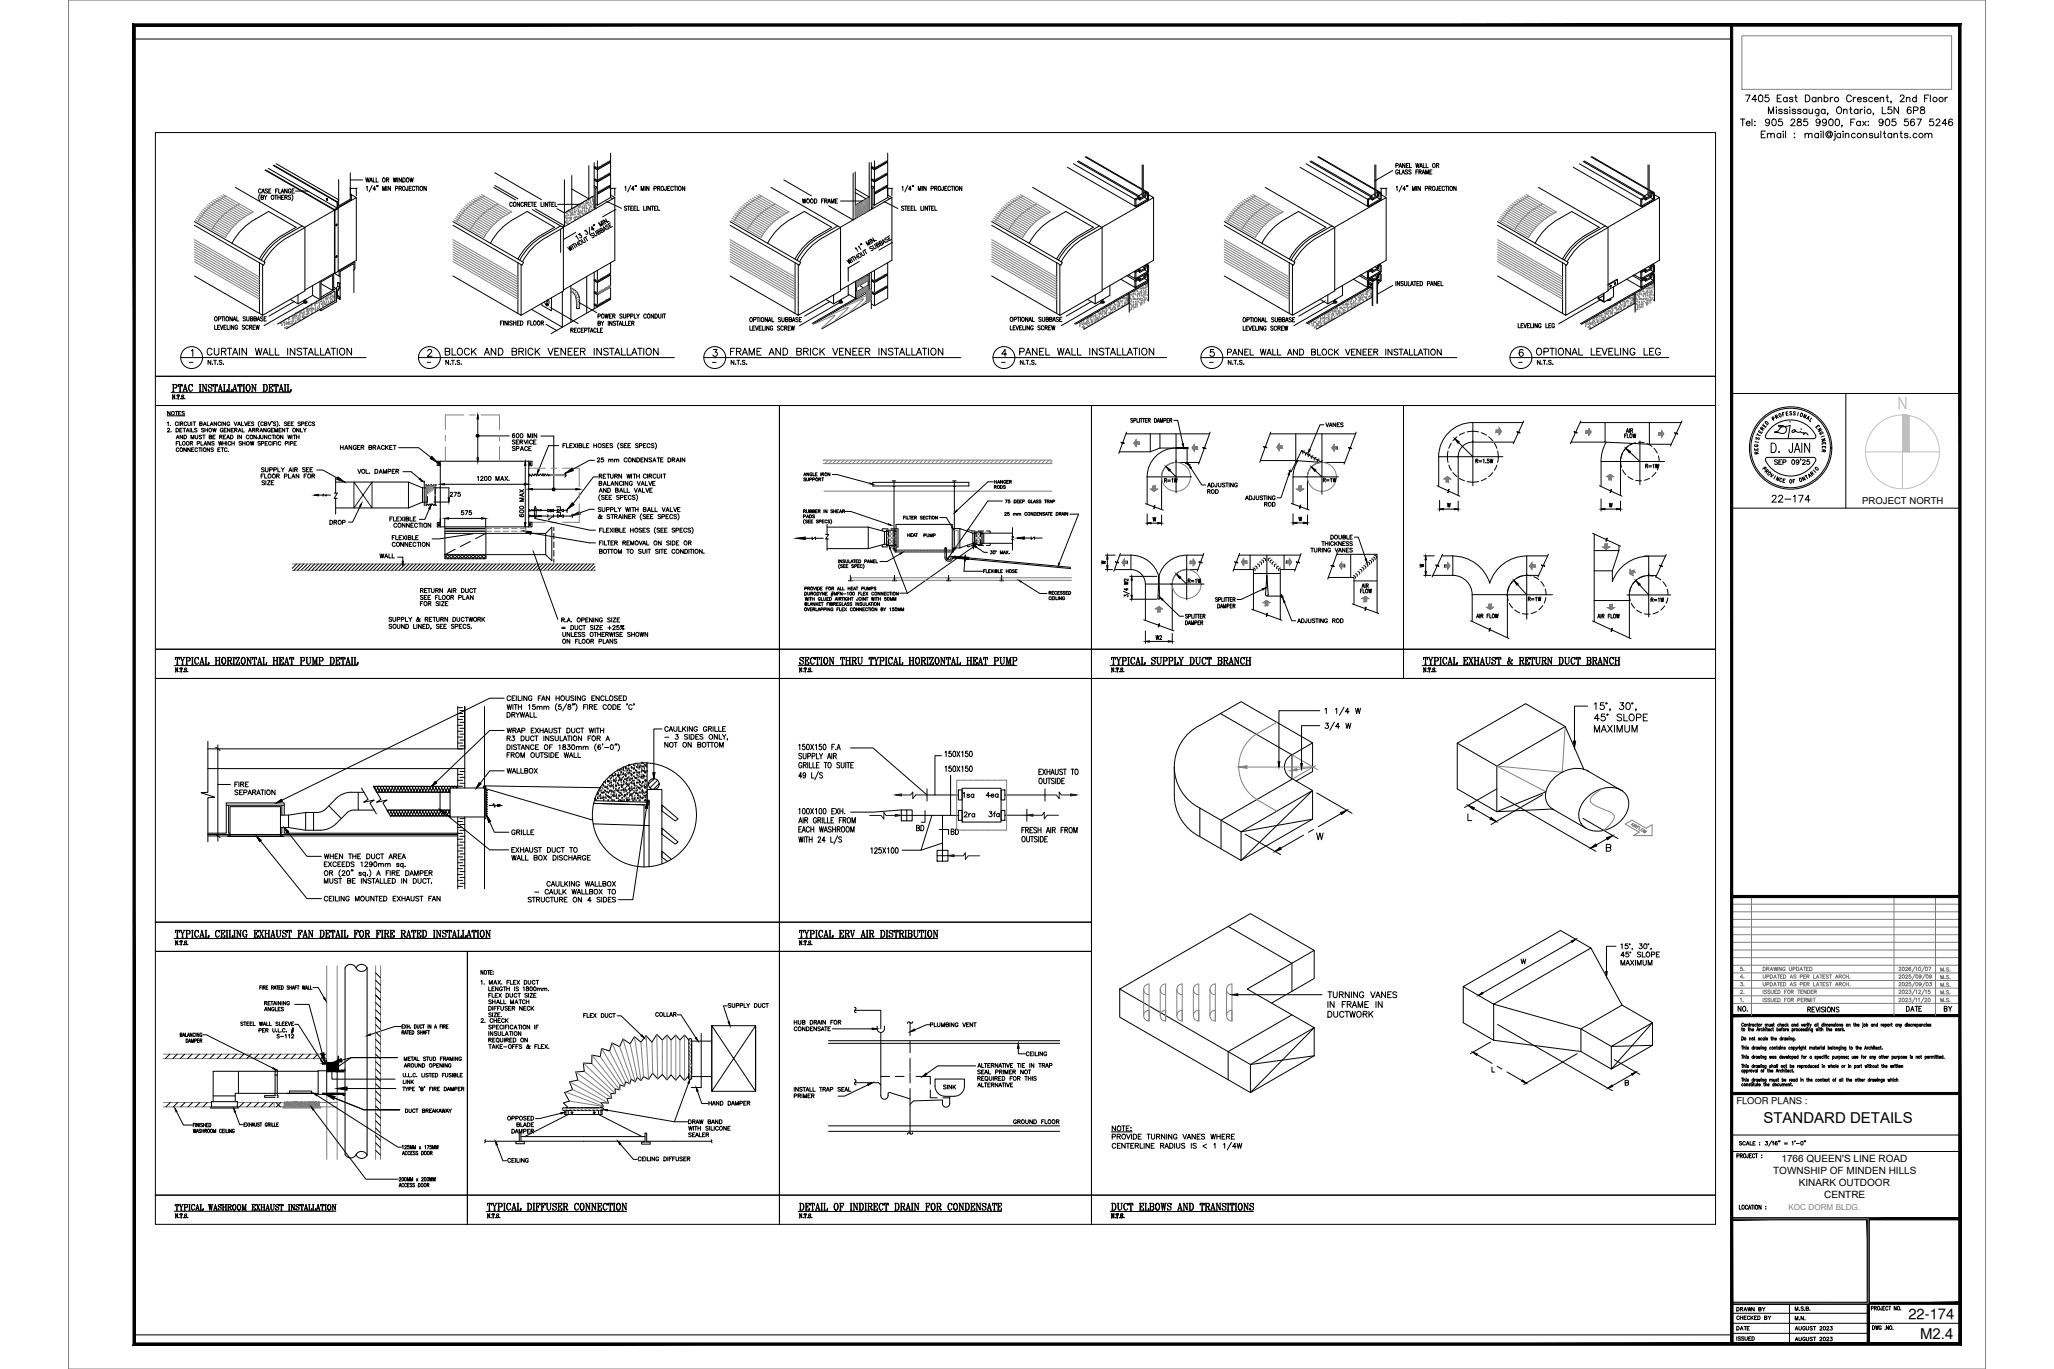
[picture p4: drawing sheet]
<svg xmlns="http://www.w3.org/2000/svg" width="914mm" height="610mm" viewBox="0 0 914 610" stroke-linecap="round" stroke-linejoin="round" font-family="sans-serif">
<defs><g id="words">
<text font-size="8.7" fill="#c0c0c0" x="844.7" y="182.3">N</text>
<text font-size="7.1" x="774" y="57.9">Tel: 905 285 9900, Fax: 905 567 5246</text>
<g font-size="6.7">
<text x="785.1" y="500">STANDARD DETAILS</text>
<text x="854.8" y="596.1">M2.4</text>
</g>
<g font-size="6.6">
<text x="91.4" y="159.5">CURTAIN WALL INSTALLATION</text>
<text x="197.2" y="159.5">BLOCK AND BRICK VENEER INSTALLATION</text>
<text x="324.2" y="159.5">FRAME AND BRICK VENEER INSTALLATION</text>
<text x="453" y="159.5">PANEL WALL INSTALLATION</text>
<text x="683" y="159.5">OPTIONAL LEVELING LEG</text>
<text x="849.6" y="587.4">22-174</text>
</g>
<g font-size="6.2">
<text x="545.7" y="159.5">PANEL WALL AND BLOCK VENEER INSTALLATION</text>
<text x="787.8" y="224.7">22-174</text>
</g>
<g font-size="5.7">
<text x="428.3" y="365.1">2ra</text>
<text x="407.1" y="371.1">BD</text>
</g>
<text font-size="5.7" fill="#808080" x="422.6" y="372.9">BD</text>
<g font-size="5.3">
<text x="427.9" y="356.3">1sa</text>
<text x="438.1" y="356.3">4ea</text>
<text x="439.2" y="364.8">3fa</text>
<text x="387" y="381">125X100</text>
<text x="676.3" y="430.4">W</text>
<text x="772.9" y="451.6">NO.</text>
<text x="847.7" y="451.6">DATE</text>
</g>
<text font-size="5.3" fill="#808080" x="864.7" y="451.6">BY</text>
<g font-size="4.9">
<text x="356.3" y="91.7">WOOD FRAME</text>
<text x="227.2" y="196.1">600 MIN</text>
<text x="150.6" y="201.4">HANGER BRACKET</text>
<text x="227.2" y="201.8">SPACE</text>
<text x="227.2" y="199">SERVICE</text>
<text x="731.7" y="209.5">R=1W</text>
<text x="115.4" y="211.3">SUPPLY AIR SEE</text>
<text x="158.4" y="212">VOL. DAMPER</text>
<text x="211.7" y="215.2">1200 MAX.</text>
<text x="266" y="214.1">RETURN WITH</text>
<text x="285.4" y="214.1">CIRCUIT</text>
<text x="517.5" y="215.9">R=1W</text>
<text x="588.1" y="215.9">R=1W</text>
<text x="805" y="213.1">R</text>
<text x="115.7" y="217">SIZE</text>
<text x="266" y="217.3">BALANCING VALVE</text>
<text x="266" y="220.5">AND BALL VALVE</text>
<text x="199.3" y="222.2">275</text>
<text x="204.3" y="230.4">575</text>
<text x="234.2" y="231.4" transform="rotate(-90 234.2 231.4)">600 MAX</text>
<text x="265.3" y="229">SUPPLY WITH BALL VALVE</text>
<text x="146" y="234.6">DROP</text>
<text x="174.3" y="236">CONNECTION</text>
<text x="173.6" y="244.5">CONNECTION</text>
<text x="168.3" y="249.8">WALL</text>
<text x="528.1" y="260.7">R=1W</text>
<text x="186.3" y="268.1">SEE FLOOR PLAN</text>
<text x="679.4" y="268.8">R=1W</text>
<text x="734.1" y="269.2">R=1W</text>
<text x="186.3" y="270.9">FOR SIZE</text>
<text x="172.2" y="278">SUPPLY &amp; RETURN DUCTWORK</text>
<text x="249.1" y="281.5">= DUCT SIZE +25%</text>
<text x="249.8" y="284.7">UNLESS OTHERWISE SHOWN</text>
<text x="513.6" y="286.1">W2</text>
<text x="419.1" y="486.1">SINK</text>
<text x="450.5" y="501.6">GROUND FLOOR</text>
</g>
<text font-size="4.9" fill="#808080" x="604.7" y="265.3">FLOW</text>
<g font-size="4.5">
<text x="793.1" y="517.4">1766 QUEEN'S LINE ROAD</text>
<text x="789.4" y="522.8">TOWNSHIP OF MINDEN HILLS</text>
<text x="800.8" y="528.2">KINARK OUTDOOR</text>
<text x="812.1" y="533.5">CENTRE</text>
</g>
<g font-size="4.4">
<text x="784.9" y="190.5">D</text>
<text x="807.5" y="191.9">E</text>
<text x="723.2" y="193.7">AIR</text>
<text x="77.6" y="202.1">CONNECTIONS ETC.</text>
<text x="441.7" y="218.7">RODS</text>
<text x="356.7" y="231.8">PADS</text>
<text x="403.2" y="240.2">HEAT</text>
<text x="410.3" y="240.2">PUMP</text>
<text x="489.7" y="252.2">W</text>
<text x="413.5" y="458.3">PLUMBING VENT</text>
<text x="772.2" y="584.9">DRAWN BY</text>
<text x="772.2" y="593.4">DATE</text>
<text x="772.2" y="588.8">CHECKED BY</text>
<text x="798.3" y="593.4">AUGUST 2023</text>
<text x="772.2" y="598">ISSUED</text>
</g>
<g font-size="4.4" fill="#808080">
<text x="774" y="436.7">4.</text>
<text x="774" y="440.3">3.</text>
</g>
<text font-size="4.3" x="829" y="224.5">PROJECT NORTH</text>
<text font-size="4.2" x="773" y="491.4">FLOOR PLANS :</text>
<g font-size="4">
<text x="781.4" y="195.4">T</text>
<text x="809.3" y="194.7">G</text>
<text x="780.3" y="203.6">R</text>
<text x="783.9" y="210.3">P</text>
<text x="806.4" y="211.7">I</text>
<text x="631.1" y="253.6">W</text>
</g>
<text font-size="4" fill="#808080" x="777.2" y="447.3" transform="rotate(-90 777.2 447.3)">1.</text>
<text font-size="3.6" fill="#808080" x="796.2" y="538.9">KOC DORM BLDG.</text>
<g font-size="3.5">
<text x="780.3" y="200">G</text>
<text x="810.3" y="200.7">E</text>
</g>
<g font-size="3.1">
<text x="809.6" y="195.8">I</text>
<text x="780.3" y="198.3">I</text>
</g>
<g font-size="2.6">
<text x="83.3" y="162.6">-</text>
<text x="189.4" y="162.6">-</text>
<text x="316.4" y="162.6">-</text>
<text x="445.2" y="162.6">-</text>
<text x="537.6" y="162.6">-</text>
<text x="675.2" y="162.6">-</text>
</g>
</g></defs>
<!-- layer: M_HVAC_SUP_DL_NEW -->
<g fill="none" stroke="#000" stroke-width=".45">
<path d="M501.2 193.2h37.3M512.1 193.2v8h-13.8M516.4 199.5h7.2M516.4 193.2v6.3l-4.3 1.7M523.5 199.5a12.9 12.9 0 0 0-12.8 12.8M523.6 193.2v12.7h10.2M565.4 193.2h38.1M576.9 193.2v11.9h-15.8M588.5 193.2v12.7M726.9 197.5a8.6 8.6 0 0 0-5.5 8M510.7 212.3v12.2M510.7 212.3h6.4"/>
<path d="M517.1 212.3v14.6M523.5 205.9a6.4 6.4 0 0 0-6.4 6.4M577.8 205.1a12.9 12.9 0 0 0-2.2 7.2M582.1 212.3v14.5M582.1 212.3h-6.5v12.2M588.5 205.9a6.4 6.4 0 0 0-6.4 6.4M588.5 205.9h10.1M496.1 253.6h7.4M498.5 247.2h5M503.5 253.6a6.4 6.4 0 0 1 6.4 6.5M503.5 247.2v6.4M528.3 247.2a12.9 12.9 0 0 0-12.4 9.4 12.9 12.9 0 0 0-12.4-9.4"/>
<path d="M533.3 253.6h-5a6.4 6.4 0 0 0-6.4 6.5M535.6 247.2h-7.3v6.4M549.2 253.6h8.8v18M551.5 247.2h27.5M556.5 247.2v6.4M558 255.4h12M564 247.2v9.1M571.6 247.2v6.4M576.6 253.6h-6.6v22.3M591.3 257.1h11.5v12.1M595.1 246.8h18v26.1M601.3 246.8v10.3"/>
<path d="M602.8 258.7h10.3M521.9 260.1h-12v16.2M521.9 260.1v20.5"/>
</g>
<!-- layer: D_HVAC -->
<g fill="none" stroke="#000" stroke-width=".45">
<path d="M523.6 199.5l5.2-.3 .2 .3-.2 .2zM531.7 198v.8h1.4v1.2h-1.4v.9l-.9-1.5zM595.3 198.8v1.1M646.1 197.3l-1.1 2.3M648.6 194.5l-1.8 1.8M651.9 192.7l-2.3 1.1M658.2 192.3l-2.5-.3-2.6 .3M659.4 192.7l2.3 1.1M662.7 194.5l1.8 1.8M665.3 197.3l1.1 2.3M724.7 198.8l-1.8 1.9M728.2 197.1l-2.4 1"/>
<path d="M729.4 197l2.6 .1M733.2 197.5l2.2 1.3M736.3 199.7l1.5 2.1M528.2 206.2l-.3 .1h1.2l-.4-.1M528.3 206.2h.4M576.8 205.3h.1M576.8 205.2h.1M576.9 205.3h-.1M576.9 205.3v.1M576.9 205.3h.1M576.9 205.4l.3 .1M577 205.3l.2 .1"/>
<path d="M577.2 205.5v.1M577.2 205.4l.1 .1M577.2 205.6h.1M577.3 205.5h.1M577.3 205.5v.1M579.7 200.9l8.8 5-11.6-.8M580.9 200.8l-.8 .3-.1 .9M582 201.6l-.7 .3-.1 .8M583.3 202.2l-.8 .3v.9M584.6 203l-.8 .3v.9M585.9 203.8l-.7 .3-.1 .8M587.3 204.4l-.8 .4v.8"/>
<path d="M644.6 200.9l-.3 2.5 .3 2.5M645 207.1l1.1 2.3M646.8 210.4l1.8 1.8M649.6 213l2.3 1.1M653.1 214.4l2.6 .3 2.5-.3M661.7 213l-2.3 1.1M664.5 210.4l-1.8 1.8M666.4 207.1l-1.1 2.3M666.7 200.9l.3 2.5-.3 2.5M716.2 213.6h1.1M721.5 205.5l.3 2.5M722.3 201.8l-.7 2.4"/>
<path d="M722.3 209.3l1.5 2M724.7 212.2l2.2 1.3M728.2 213.9l2.5 .2M734.4 212.9l-2.4 1M737.2 210.3l-1.8 1.9M738.3 203l.4 2.5M501.9 249.9v1.1M529.9 249.9v1.1M555 249.7v1.1M572.7 249.7v1.1M598.6 251.3v1.1M643.1 251.4v1.1"/>
<path d="M674.3 258.1l-1.8 1.9M677.7 256.4l-2.3 1M679 256.2l2.6 .2M682.8 256.8l2.2 1.3M683.3 251.4v1.1M686 259l1.4 2.1M728.6 258.2l-1.8 1.9M732 256.5l-2.3 1M733.3 256.3l2.6 .2M737.1 256.9l2.3 1.3M740.3 259.1l1.4 2.1M515.5 266.4a.41 .41 0 0 0 .4 .4 .41 .41 0 0 0 .4-.4"/>
<path d="M515.5 266.4l.4-9.8 .4 9.8M671 264.8l.4 2.6M671.9 261.1l-.7 2.5M671.9 268.6l1.5 2.1M674.3 271.6l2.2 1.3M677.8 273.2l2.5 .2M684 272.3l-2.4 .9M686.8 269.7l-1.7 1.8M687.9 262.3l.4 2.5M725.4 264.9l.3 2.6M726.2 261.2l-.7 2.5M726.2 268.7l1.5 2.1"/>
<path d="M728.6 271.7l2.2 1.2M732.1 273.3l2.5 .2M738.3 272.4l-2.4 .9M741.1 269.8l-1.7 1.9M742.2 262.4l.4 2.5"/>
<circle cx="579.5" cy="200.8" r=".18"/>
</g>
<g fill="#808080" stroke="#808080" stroke-width=".45">
<path d="M505.8 196.7h1.4v1.1zM505.8 196.7v1.1h1.4z"/>
<path d="M505.8 195.8v2.9l-1-1.4zM504.8 197.3l1 1.4z"/>
<path d="M512.3 217.8h2.9l-1.5 1zM513.7 218.8l1.5-1z"/>
<path d="M513.2 216.4h1.1l-1.1 1.4zM514.3 216.4l-1.1 1.4h1.1z"/>
<path d="M531.7 198v2.9l-.9-1.5zM530.8 199.4l.9 1.5z"/>
<path d="M531.7 198.8h1.4v1.2zM531.7 198.8v1.2h1.4z"/>
<path d="M578.2 216.4h1.1l-1.1 1.4zM579.3 216.4l-1.1 1.4h1.1z"/>
<path d="M577.3 217.8h2.9l-1.5 1zM578.7 218.8l1.5-1z"/>
<path d="M569.5 197.6v2.9l-1-1.4zM568.5 199.1l1 1.4z"/>
<path d="M569.5 198.5h1.3v1.1zM569.5 198.5v1.1h1.3z"/>
<path d="M593.9 198.8h1.4v1.1zM593.9 198.8v1.1h1.4z"/>
<path d="M593.9 197.9v2.9l-1-1.4zM592.9 199.4l1 1.4z"/>
<path d="M514.5 271.1l1.5-1 1.4 1zM514.5 271.1l1.5-1z"/>
<path d="M516.5 271.1v1.4h-1.1zM515.4 271.1v1.4l1.1-1.4z"/>
<path d="M500.5 249.9h1.4v1.1zM500.5 249.9v1.1h1.4z"/>
<path d="M500.5 249v2.9l-.9-1.5zM499.6 250.4l.9 1.5z"/>
<path d="M531.2 249v2.9l1-1.5zM532.2 250.4l-1 1.5z"/>
<path d="M529.9 249.9v1.1l1.3-1.1zM529.9 251l1.3-1.1v1.1z"/>
<path d="M562.4 268.4l1.5-1 1.4 1zM562.4 268.4l1.5-1z"/>
<path d="M564.4 268.4v1.3h-1.1zM563.3 268.4v1.3l1.1-1.3z"/>
<path d="M608.4 266.6v1.3h-1.1zM607.3 266.6v1.3l1.1-1.3z"/>
<path d="M572.7 249.7v1.1l1.3-1.1zM572.7 250.8l1.3-1.1v1.1z"/>
<path d="M574 248.8v2.9l1-1.5zM575 250.2l-1 1.5z"/>
<path d="M553.7 248.8v2.9l-1-1.5zM552.7 250.2l1 1.5z"/>
<path d="M553.7 249.7h1.3v1.1zM553.7 249.7v1.1h1.3z"/>
<path d="M597.3 251.3h1.3v1.1zM597.3 251.3v1.1h1.3z"/>
<path d="M597.3 250.4v2.9l-1-1.5zM596.3 251.8l1 1.5z"/>
<path d="M707.3 190.9v2.9l1-1.5zM708.3 192.3l-1 1.5z"/>
<path d="M706 191.7v1.2l1.3-1.2zM706 192.9l1.3-1.2v1.2z"/>
<path d="M738.3 192.6v1.1l1.4-1.1zM738.3 193.7l1.4-1.1v1.1z"/>
<path d="M739.7 191.7v2.9l1-1.5zM740.7 193.1l-1 1.5z"/>
<path d="M715.3 212.3h2.9l-1.4-1zM716.8 211.3l1.4 1z"/>
<path d="M716.2 212.3v1.3h1.1zM716.2 212.3h1.1v1.3z"/>
<path d="M643.1 251.4v1.1l1.4-1.1zM643.1 252.5l1.4-1.1v1.1z"/>
<path d="M644.5 250.5v2.9l1-1.4zM645.5 252l-1 1.4z"/>
<path d="M682 250.5v2.9l-1-1.4zM681 252l1 1.4z"/>
<path d="M682 251.4h1.3v1.1zM682 251.4v1.1h1.3z"/>
<path d="M662.8 269.1h1.1l-1.1 1.3zM663.9 269.1l-1.1 1.3h1.1z"/>
<path d="M661.9 270.4h2.9l-1.5 1zM663.3 271.4l1.5-1z"/>
<path d="M715.7 270.5h2.9l-1.4 1zM717.2 271.5l1.4-1z"/>
<path d="M716.6 269.2h1.1l-1.1 1.3zM717.7 269.2l-1.1 1.3h1.1z"/>
<path d="M714.4 242.2h1.1l-1.1 1.4zM715.5 242.2l-1.1 1.4h1.1z"/>
<path d="M713.5 243.6h2.9l-1.4 1zM715 244.6l1.4-1z"/>
<path d="M725.7 253.6l1.3 2.6-1.5-.8zM725.5 255.4l1.5 .8z"/>
<path d="M726.1 254.4l1.2-.5 .5 .9zM726.1 254.4l.5 1 1.2-.6z"/>
<path d="M667.4 190.6v2.9l1-1.5zM668.4 192l-1 1.5z"/>
<path d="M666 191.5v1.1l1.4-1.1zM666 192.6l1.4-1.1v1.1z"/>
<path d="M643.8 213.3v1.3h1.1zM643.8 213.3h1.1v1.3z"/>
<path d="M642.9 213.3h2.9l-1.5-1zM644.3 212.3l1.5 1z"/>
</g>
<g fill="none" stroke="#808080" stroke-width=".45">
<path d="M505.8 195.8v.9h1.4v1.1h-1.4v.9l-1-1.4zM569.5 197.6v.9h1.3v1.1h-1.3v.9l-1-1.4zM595.3 198.8h-1.4v-.9l-1 1.5 1 1.4v-.9h1.4M666 191.5h1.4v-.9l1 1.4-1 1.5v-.9h-1.4zM706 191.7h1.3v-.8l1 1.4-1 1.5v-.9h-1.3zM738.3 192.6h1.4v-.9l1 1.4-1 1.5v-.9h-1.4zM513.2 216.4h1.1v1.4h.9l-1.5 1-1.4-1h.9zM578.2 216.4h1.1v1.4h.9l-1.5 1-1.4-1h.9zM642.9 213.3l1.4-1 1.5 1h-.9v1.3h-1.1v-1.3zM716.2 213.6v-1.3h-.9l1.5-1 1.4 1h-.9v1.3M501.9 249.9h-1.4v-.9l-.9 1.4 .9 1.5v-.9h1.4M529.9 249.9h1.3v-.9l1 1.4-1 1.5v-.9h-1.3"/>
<path d="M555 249.7h-1.3v-.9l-1 1.4 1 1.5v-.9h1.3M572.7 249.7h1.3v-.9l1 1.4-1 1.5v-.9h-1.3M598.6 251.3h-1.3v-.9l-1 1.4 1 1.5v-.9h1.3M643.1 251.4h1.4v-.9l1 1.5-1 1.4v-.9h-1.4M683.3 251.4h-1.3v-.9l-1 1.5 1 1.4v-.9h1.3M714.4 242.2h1.1v1.4h.9l-1.4 1-1.5-1h.9zM725.7 253.6l.4 .8 1.2-.5 .5 .9-1.2 .6 .4 .8-1.5-.8zM514.5 271.1l1.5-1 1.4 1h-.9v1.4h-1.1v-1.4zM562.4 268.4l1.5-1 1.4 1h-.9v1.3h-1.1v-1.3zM607.3 266.6v1.3h1.1v-1.3M662.8 269.1h1.1v1.3h.9l-1.5 1-1.4-1h.9zM716.6 269.2h1.1v1.3h.9l-1.4 1-1.5-1h.9z"/>
<circle cx="523.6" cy="212.3" r="6.4"/>
<circle cx="588.5" cy="212.4" r="6.4"/>
<circle cx="528.3" cy="260.1" r="6.4"/>
</g>
<!-- layer: D-Text -->
<g fill="#000" stroke="#000" stroke-width=".45">
<path d="M526.3 197.7l.6-.1v1.7zM647.7 195.3l1.9 1.5-.5 .6zM519.1 207.8l2 1.4-.6 .6zM529.2 206.9l1.2 1.4-.5 .3zM574.3 209.7l-.3 1.8-.5-.2zM582.8 200l.5 .3-.9 1.5zM583.8 207.9l2.1 1.4-.6 .6zM723.8 199.7l2.1 1.3-.6 .6zM523.6 255.6l2.1 1.4-.6 .6zM607.8 249l.5-.2 .3 1.8zM516.3 265.9l1.4 .9-.4 .5zM561.9 262.2l1.7-.5-1.4 1z"/>
<path d="M571.2 266.6l.9 1.5-.6 .2zM674 258.5l1.9 1.6-.6 .5zM728.3 258.6l1.9 1.5-.6 .6zM567.6 379.2l2.3-1.9 .5 .9zM596.8 361.8l2.8-1-2.3 1.9zM653.6 358.6l2.8 1.1-.5 .8zM663.8 364l2.3 1.8-2.8-1zM708.1 377.7l2.3-1.9 .4 .9zM715.2 373.1l2.7-1.1-2.3 1.9zM699.5 419l2-.7-1.7 1.3zM658.2 443.3l1.6-1.4 .4 .6zM655.7 468.6l2 .7-.3 .6z"/>
<path d="M726.3 478.2l2-.8-1.6 1.4zM677.8 480.9l1.6 1.4-1.9-.8zM715.9 484.5l1.7-1.3 .4 .6z"/>
</g>
<g fill="none" stroke="#000" stroke-width=".45">
<path d="M501.5 192.4l-1.6 4.4 .6 .7-1.5-.6 .6 .7-1.5 4.3M504.3 186.6l-.3-.3-.6 .3 .1 .4 .7 .3a.48 .48 0 0 1-.1 .8 .48 .48 0 0 1-.7-.3M504.8 187.2h.7v-.8l-.7-.1v1.8M506.1 186.3v1.8h.8M507.3 186.3v1.8M507.6 186.3h.9M508.1 186.3v1.8M508.7 186.3h.9M509.1 186.3v1.8M509.9 187.2h.6M510.8 186.3h-.9v1.8h.9M511.2 187.2l.8-.1v-.7l-.8-.1v1.8"/>
<path d="M511.6 187.2l.5 .9M513.9 186.3a.87 .87 0 0 1 1 .9 .87 .87 0 0 1-1 .9zM515.2 188.1l.5-1.8 .5 1.8M515.3 187.5h.7M516.5 188.1v-1.8l.6 1.8 .5-1.8v1.8M518.1 187.2h.8v-.8l-.8-.1v1.8M519.5 187.2h.5M520.4 186.3h-.9v1.8h.9M520.8 187.2l.8-.1v-.7l-.8-.1v1.8M521.2 187.2l.5 .9M522.6 187.2h1.7l2.3 10.4M538.8 192.4l-2.5 6.8 .6 .6-1.5-.5 .6 .6-2.4 6.8"/>
<path d="M565.7 192.4l-2.3 6.4 .6 .6-1.5-.5 .6 .6-2.3 6.3M589.4 189.1h-1.8l-4.5 11.1M590.2 188.3l.7 1.7 .7-1.7M591.7 190l.7-1.7 .6 1.7M592 189.4h.8M594.6 188.3v1.7l-1.2-1.7v1.7M595.3 189.1h.6M596.3 188.3h-1v1.7h1M597.9 188.5l-.4-.2-.7 .2 1 .9v.5l-1-.1M603.8 192.4l-2.6 6.8 .6 .6-1.5-.5 .6 .6-2.5 6.8M647.7 195.4l8 8M655.7 196.2v20.1"/>
<path d="M678.3 187.5l-2.1 4.7 .5 .6-1.4-.6 .5 .7-2.1 4.7M703.8 187.5l-2.2 4.7 .6 .6-1.5-.6 .6 .7-2.2 4.7M730.1 196.3v19.6M748.8 187.5l-2.4 5.1 .5 .7-1.4-.6 .5 .7-2.4 5.2M517.3 212.3h13.2M520.8 209.5l2.8 2.8M523.6 204.9v14.6M530.1 208.4l4.9 7.6h1.7M537.6 216.8l.7-1.7 .6 1.7M537.6 218.8l1-.1 .1-.5-1.1-.2v1.7M537.8 216.3h.9M538.2 218.8l.6 .9"/>
<path d="M539.3 215.1h.6a.93 .93 0 0 1 .6 .9 .93 .93 0 0 1-.6 .8h-.6zM541.2 218h.5a.93 .93 0 0 1 .6 .9 .93 .93 0 0 1-.6 .8h-.5zM541.7 215.1v1.6h-.6l-.2-.4M542.4 215.1v1.2l.5 .5 .6-.2 .1-1.5M545.3 215.3l-.4-.2-.8 .2 1.2 1-.4 .5-.8-.2M545.6 215.1h1.2M546.2 215.1v1.7M547.2 215.1v1.7M549 215.1v1.7l-1.1-1.7v1.7M550.8 215.5a.64 .64 0 0 0-.7-.4 .64 .64 0 0 0-.5 .7v.4a.63 .63 0 0 0 .6 .6 .63 .63 0 0 0 .6-.6h-.4M573.7 211.4l-3.4 10.3h-1.8M581.3 212.3h14.5"/>
<path d="M585.6 209.6l2.9 2.7M588.5 205v15.1M639.7 216.3l4.8 2.2 .7-.6-.7 1.5 .7-.6 4.7 2.2M648.5 203.4h20.5M712 216.3l4.7 2.2 .7-.6-.7 1.5 .7-.6 4.7 2.2M719.2 205.5h21.9M725.6 201.3l4.5 4.2M509.9 224.3l3.6 1.3 .7-.6-.6 1.5 .7-.7 3.6 1.4M554.4 222.5l.7-1.7 .7 1.7M554.7 222h.8M556.2 220.8h.5a.93 .93 0 0 1 .6 .9 .93 .93 0 0 1-.6 .8h-.5zM558.6 220.8l-.1 1.6h-.6l-.2-.4"/>
<path d="M559.2 220.8v1.2l.5 .5 .6-.2 .1-1.5M562.1 221l-.4-.2-.7 .2 1.1 1-.4 .5-.7-.2M562.4 220.8h1.2M562.9 224.5l1-.1 .1-.5-1.1-.2v1.7M563 220.8v1.7M563.5 224.5l.6 .9M564 220.8v1.7M565.8 220.8v1.7l-1.1-1.7v1.7M566.5 223.7h.6a.93 .93 0 0 1 .6 .9 .93 .93 0 0 1-.6 .8h-.6zM567.6 221.2a.63 .63 0 0 0-.7-.4 .63 .63 0 0 0-.5 .6v.5a.62 .62 0 0 0 .6 .6 .62 .62 0 0 0 .6-.6h-.4M574.9 224.2l3.6 1.3 .6-.6-.5 1.5 .6-.6 3.6 1.3M592.5 238.3h.5a.93 .93 0 0 1 .6 .9 .93 .93 0 0 1-.6 .9h-.5z"/>
<path d="M596 238.3v1.2l.5 .6 .6-.3 .1-1.5M597.8 239.1h1l.1-.6-1.1-.2v1.8l1.1-.2 .1-.4-.4-.4M599.6 238.3v1.8h1M601 239.1h.6M602 238.3h-1v1.8h1M602.9 239.2h1.8l3.3 9.7M709 237.5l5.8 2.7 .7-.6-.6 1.5 .7-.6 5.8 2.7M498.8 246.4l-1.3 3.6 .6 .7-1.5-.6 .6 .7-1.3 3.6M525.4 257.3l2.9 2.8M528.3 253v14.1M535.9 246.4l-1.3 3.6 .6 .7-1.5-.6 .6 .7-1.3 3.6M551.8 246.4l-1.3 3.6 .6 .7-1.5-.6 .6 .7-1.3 3.6"/>
<path d="M579.2 246.4l-1.3 3.6 .6 .7-1.5-.6 .6 .7-1.3 3.6M583.5 244.1h1.2M584.1 244.1v1.7M585.1 244.1v1.2l.5 .5 .6-.2 .1-1.5M586.9 244.9l1-.1 .1-.5-1.1-.2v1.7M587.5 244.9l.6 .9M588.4 241.2h1.2M588.7 244.1v1.7M589 241.2v1.7M590 241.2v1.7M590 242h1.1M590.5 244.1v1.7l-1.2-1.7v1.7"/>
<path d="M591.1 241.2v1.7M591.8 241.2v1.7M592.3 244.5a.63 .63 0 0 0-.7-.4 .63 .63 0 0 0-.5 .7v.4a.62 .62 0 0 0 .6 .6 .62 .62 0 0 0 .6-.6h-.4M593.6 241.6a.64 .64 0 0 0-.7-.4 .64 .64 0 0 0-.5 .7 .72 .72 0 0 0 .2 .9 .72 .72 0 0 0 .9-.1l.1-.2M594.2 241.2v1.7M594.4 244.1l.6 1.7 .7-1.7M594.6 241.9l.8 1M595.4 241.2l-1.2 1.2M595.4 246.1l-2 5.5 .6 .7-1.5-.6 .6 .6-2 5.6M595.8 245.8l.7-1.7 .7 1.7M596.1 245.3h.8M597.1 241.2v1.7l-1.2-1.7v1.7"/>
<path d="M597.7 242h.7M598.7 244.1v1.7l-1.1-1.7v1.7M598.8 241.2h-1.1v1.7h1.1M599.4 244.9h.7M600.4 241.4l-1-.1-.1 .5 .9 .4 .2 .5-.4 .2-.8-.2M600.5 244.1h-1.1v1.7h1.1M602 241.4l-.4-.2-.7 .2 1.1 1-.4 .5-.7-.2M602 244.3l-.4-.2-.7 .2 1.1 .9-.1 .5-1-.1M642.2 246.8l-2.1 4.7 .5 .7-1.5-.7 .6 .7-2.2 4.7M679.7 255.5v20.2M689.3 246.8l-2.1 4.7 .5 .7-1.5-.7 .6 .7-2.2 4.7M734 255.2v19.5"/>
<path d="M741.8 246.9l-2.2 4.7 .6 .7-1.5-.7 .6 .7-2.2 4.7M509.2 276l6.3 2.3 .7-.6-.6 1.5 .7-.6 6.3 2.3M517.5 267.1l7.6 7.3h1.8M521.1 260.1h15M527.7 276.4a.87 .87 0 0 1 1 .9 .87 .87 0 0 1-1 .9zM528.7 273.8l-.4-.3-.6 .3 1 1-.4 .5-.6-.3M528.9 278.2l.6-1.8 .5 1.8M529.1 274.4h.8v-.8l-.8-.1v1.8M529.1 277.6h.7M530.3 278.2v-1.8l.5 1.8 .6-1.8v1.8M530.5 273.5v1.8h.8M531.6 273.5v1.8"/>
<path d="M531.9 277.3h.8l.1-.7-.9-.2v1.8M532 273.5h.9M532.4 273.5v1.8M533 273.5h1M533.3 277.3h.5M533.5 273.5v1.8M534.2 276.4h-.9v1.8h.9M534.3 274.4h.5M534.5 277.3l.8-.1 .1-.6-.9-.2v1.8M535 277.3l.5 .9M535.2 273.5h-.9v1.8h.9M535.5 274.4l.8-.1v-.7l-.8-.1v1.8"/>
<path d="M536 274.4l.5 .9M542 266.3l-.3-.2-.6 .2 .9 .9-.1 .5-.8-.1M542.1 269a.87 .87 0 0 1 1 .9 .87 .87 0 0 1-1 .8zM542.5 267l.8-.1v-.7l-.8-.1v1.7M543.3 270.7l.5-1.7 .6 1.7M543.5 270.1h.7M543.9 266.1v1.7h.8M544.7 270.7v-1.7l.5 1.7 .5-1.7v1.7M545 266.1v1.7M545.3 266.1h1M545.8 266.1v1.7M546.3 269.9l.8-.1v-.7l-.8-.1v1.7"/>
<path d="M546.4 266.1h.9M546.9 266.1v1.7M547.7 266.9h.5M547.7 269.8h.5M548.5 266.1h-.8v1.7h.8M548.5 269h-.8v1.7h.8M548.9 266.9l.8-.1v-.6l-.8-.1v1.7M548.9 269.8l.8-.1v-.6l-.8-.1v1.7M549.4 266.9l.4 .9M549.4 269.8l.4 .9M557.3 271.3l6.3 2.3 .7-.6-.6 1.5 .7-.6 6.3 2.3M562 262.5l-9.6 4.5h-1.7"/>
<path d="M571.8 268.2l3.3 8.2h1.7M577.7 277.3l.6-1.8 .7 1.8M577.9 276.7h.9M579.4 275.5h.6a.92 .92 0 0 1 .6 .9 .92 .92 0 0 1-.6 .9h-.6zM581.8 275.5l-.1 1.6-.5 .1-.2-.5M582.5 275.5v1.3l.5 .5 .5-.3 .1-1.5M585.4 275.8l-.4-.3-.8 .3 1.2 1-.4 .5-.8-.3M585.7 275.5h1.1M586.3 275.5v1.8M587.3 275.5v1.8M589.1 275.5v1.8l-1.2-1.8v1.8M590.9 275.9a.65 .65 0 0 0-.7-.4 .65 .65 0 0 0-.5 .7 .72 .72 0 0 0 .2 .9 .72 .72 0 0 0 .9-.1l.1-.4h-.4"/>
<path d="M593.2 276.4l1-.1 .1-.6-1.1-.2v1.8M593.8 276.4l.6 .9M596.8 275.5h.6a.93 .93 0 0 1 .6 .9 .93 .93 0 0 1-.6 .9h-.6zM602 268.9l5.5 2 .7-.6-.6 1.5 .7-.6 5.5 2M654.7 276.4l8.2 3.8 .7-.6-.7 1.5 .7-.6 8.2 3.8M670.5 264.8h20.7M675.6 260.3l4.1 4.5M709 276.5l8.2 3.8 .7-.6-.7 1.5 .7-.6 8.2 3.8M724.3 264.9h19.5M729.9 260.4l4.1 4.5M77.5 296.4h81.6M78 297.5h.3l.7 1.5"/>
<path d="M78 299.2h.4M78.2 297.5v1.7M78.2 292.7l-.1 .9v-.9h1.7v.9l-.1-.9M78.5 295.8h.9M78.8 297.5h.4M78.9 292.7v3.1M79 292.7v3.1M79 297.5v1.7l-.7-1.6M79.7 299h.1M80.2 292.7h.7M80.2 297.5v.5v-.5h1v.5l-.1-.5M80.4 292.7l.8 1.6v1.5"/>
<path d="M80.4 299.2h.5M80.5 292.7l.8 1.6v1.5M80.6 297.5v1.7M80.7 297.5v1.7M80.9 295.8h.8M81.6 299h.1M81.7 292.7h.7M82.1 292.7l-.8 1.6M82.1 297.9a.87 .87 0 0 1 .8 1.2h-.6l-.2-.4v.5l.1-.2M82.7 292.7h1.4l.6 .6-.2 .9-1.3 .1M82.7 295.8h.8M83 297.7l.1-.2v.5l-.1-.3a.43 .43 0 0 0-.7-.2 .43 .43 0 0 0 .1 .7l.7 .4"/>
<path d="M83.1 292.7v3.1M83.2 292.7v3.1M83.6 299h.1M84.1 292.7l.5 .6-.5 1M85.3 295.8h.8M85.3 292.7h.8M85.6 292.7v3.1M85.7 292.7v3.1M87.5 292.7a1.95 1.95 0 0 0 0 3.1M88.3 293.2l.1 .4v-.9l-.1 .5-.6-.5a1.61 1.61 0 0 0-1.1 1.6 1.61 1.61 0 0 0 1.1 1.5l.7-.8M88.8 295.8h.7M89.1 295.8l.8-3.1 .8 3.1"/>
<path d="M89.3 294.9h1M89.9 293.2l.7 2.6M90.2 295.8h.7M91.3 295.8h1.7v-.9l-.1 .9M91.3 292.7h.8M91.6 292.7v3.1M91.7 292.7v3.1M95.8 295.8h.8M95.8 292.7h.8M96.1 292.7v3.1M96.2 294.2h1.4M96.2 292.7v3.1"/>
<path d="M97.3 295.8h.8M97.3 292.7h.8M97.6 292.7v3.1M97.7 292.7v3.1M99.5 292.7a1.71 1.71 0 0 0-.8 1.6 1.71 1.71 0 0 0 1 1.5 1.7 1.7 0 0 0 .9-1.6 1.7 1.7 0 0 0-1.1-1.5 2.03 2.03 0 0 0 0 3.1M99.7 292.7a1.99 1.99 0 0 1 0 3.1M101.1 292.7h1.4l.6 .6-.3 .7-1.2 .2M101.1 295.8h.8M101.5 292.7v3.1M101.6 292.7v3.1M102.2 294.2l.6 1.3h.4M102.4 294.3l.4 1.5 .4-.5"/>
<path d="M102.5 292.7l.5 .6-.5 .9M103.7 295.8h.8M103.7 292.7h.8M104 292.7v3.1M104.1 292.7v3.1M105.2 292.7l-.1 .9v-.9h1.6l-1.5 3.1M106.6 292.7l-1.5 3.1h1.6v-.9l-.1 .9M108.2 292.7a1.7 1.7 0 0 0-.9 1.6 1.7 1.7 0 0 0 1.1 1.5 1.71 1.71 0 0 0 .8-1.6 1.71 1.71 0 0 0-1-1.5 1.99 1.99 0 0 0 0 3.1M108.4 292.7a2.03 2.03 0 0 1 0 3.1M109.8 295.8h.7M109.8 292.7h.5l1.4 2.8M110.2 292.7v3.1"/>
<path d="M111.3 292.7h.7M111.7 292.7v3.1l-1.4-2.8M112.6 292.7l-.1 .9v-.9h1.7v.9l-.1-.9M112.9 295.8h.8M113.3 292.7v3.1M113.4 292.7v3.1M114.5 295.8h.7M114.8 295.8l.8-3.1 .8 3.1M115 294.9h1.1M115.6 293.2l.7 2.6M115.9 295.8h.7M117 295.8h1.7v-.9l-.1 .9"/>
<path d="M117 292.7h.8M117.3 292.7v3.1M117.4 292.7v3.1M121.5 295.8h.8M121.5 292.7h.8M121.8 292.7v3.1M121.9 294.2h1.4M121.9 292.7v3.1M123 295.8h.8M123 292.7h.8M123.3 292.7v3.1M123.5 292.7v3.1"/>
<path d="M124.3 292.7h1.8v.9l-.1-.9M124.3 295.8h1.8v-.9l-.1 .9M124.6 292.7v3.1M124.7 294.2h.7M124.7 292.7v3.1M125.4 293.6v1.2M126.6 295.8h.7M126.8 295.8l.8-3.1 .8 3.1M127 294.9h1.1M127.6 293.2l.7 2.6M128 295.8h.7M129.1 292.7l-.1 .9v-.9h1.7v.9l-.1-.9"/>
<path d="M129.5 295.8h.8M129.8 292.7v3.1M129.9 292.7v3.1M133.6 292.7h1.4l.6 .6-.2 .9-1.3 .1M133.6 295.8h.9M134 292.7v3.1M134.1 292.7v3.1M135 292.7l.5 .6-.5 1M136.2 292.7h.8M136.5 292.7v2.2l.7 .9 .8-.5 .2-2.6M136.7 292.7v2.2l.5 .9M137.8 292.7h.7"/>
<path d="M139 295.8h.7M139 292.7h.4l.7 2.6M139.3 295.8v-3.1l.8 3.1 .8-3.1v3.1M140.6 295.8h.8M140.9 292.7h.5M141.1 292.7v3.1M141.9 292.7h1.4l.5 .6-.2 .9-1.3 .1M141.9 295.8h.8M142.2 292.7v3.1M142.3 292.7v3.1M143.3 292.7l.4 .6-.4 1M146.8 292.7h1.2a1.8 1.8 0 0 1 0 3.1h-1.2"/>
<path d="M147.2 292.7v3.1M148 292.7a1.95 1.95 0 0 1 0 3.1M149.4 292.7h1.8v.9l-.1-.9M149.4 295.8h1.8v-.9l-.1 .9M149.7 292.7v3.1M149.9 294.2h.6M149.9 292.7v3.1M150.5 293.6v1.2M151.9 292.7l-.1 .9v-.9h1.8v.9l-.2-.9M152.3 295.8h.8M152.6 292.7v3.1M152.7 292.7v3.1"/>
<path d="M153.9 295.8h.7M154.1 295.8l.8-3.1 .8 3.1M154.4 294.9h1M154.9 293.2l.7 2.6M155.3 295.8h.7M156.3 295.8h.8M156.3 292.7h.8M156.7 292.7v3.1M156.8 292.7v3.1M157.6 295.8h1.7v-.9l-.1 .9M157.6 292.7h.8M157.9 292.7v3.1"/>
<path d="M158.1 292.7v3.1M355.3 296.4h97.4M355.8 297.5h.3M355.8 299.2h.4M356 297.5v1.7M356 293.5l1.5 1 .2 .8-.6 .5a.85 .85 0 0 1-1.1-.9v.9l.1-.5M356.1 297.5l.8 1.5M356.7 297.5h.4M356.9 297.5v1.7l-.8-1.6M357.5 293.2l.2-.5v.9a.8 .8 0 0 0-.5-1 .8 .8 0 0 0-1 .4 .8 .8 0 0 0 .3 1l1.2 .8M357.5 299h.1M358.1 297.5l-.1 .5v-.5h1v.5l-.1-.5"/>
<path d="M358.2 292.7h1.9v.9l-.1-.9M358.2 295.8h1.9v-.9l-.1 .9M358.2 299.2h.5M358.5 297.5v1.7M358.6 292.7v3.1M358.7 294.2h.7M358.7 292.7v3.1M359.4 293.6v1.2M359.5 299h.1M360 297.9a.87 .87 0 0 1 .8 1.2h-.6l-.2-.4v.5v-.2M360.8 297.7l.1-.2v.5l-.1-.3a.43 .43 0 0 0-.7-.2 .43 .43 0 0 0 .1 .7l.7 .4M361.4 299h.1"/>
<path d="M361.6 292.7a1.99 1.99 0 0 0 0 3.1M362.4 293.2l.1 .4v-.9l-.1 .5-.6-.5a1.62 1.62 0 0 0-1.1 1.6 1.62 1.62 0 0 0 1.1 1.5l.7-.8M363.2 292.7l-.1 .9v-.9h1.7v.9l-.1-.9M363.5 295.8h.9M363.9 292.7v3.1M364 292.7v3.1M365.3 295.8h.8M365.3 292.7h.8M365.6 292.7v3.1M365.7 292.7v3.1M367.5 292.7a1.71 1.71 0 0 0-.8 1.6 1.71 1.71 0 0 0 1 1.5 1.7 1.7 0 0 0 .8-1.6 1.7 1.7 0 0 0-1-1.5 2.03 2.03 0 0 0 0 3.1M367.7 292.7a1.99 1.99 0 0 1 0 3.1"/>
<path d="M369.1 295.8h.7M369.1 292.7h.5l1.3 2.8M369.4 292.7v3.1M370.6 292.7h.7M370.9 292.7v3.1l-1.3-2.8M374.3 292.7l-.1 .9v-.9h1.7v.9l-.1-.9M374.6 295.8h.9M375 292.7v3.1M376.4 295.8h.8M376.4 292.7h.8M376.7 292.7v3.1M376.9 294.2h1.3"/>
<path d="M376.9 292.7v3.1M377.9 295.8h.8M377.9 292.7h.8M378.2 292.7v3.1M378.4 292.7v3.1M379.2 292.7h1.4l.5 .6-.2 .7-1.3 .2M379.2 295.8h.8M379.5 292.7v3.1M379.6 292.7v3.1M380.2 294.2l.8 1.4 .3-.1M380.4 294.3l.5 1.5 .4-.5M380.6 292.7l.4 .6-.4 .9"/>
<path d="M381.7 292.7h.8M382.1 292.7v2.2l.7 .9 .8-.5 .1-2.6M382.2 292.7v2.2l.6 .9M383.3 292.7h.7M387.1 292.7l-.2 .9v-.9h1.8v.9l-.1-.9M387.4 295.8h.8M387.8 292.7v3.1M387.9 292.7v3.1M389 292.7h.7M389.7 295.8h.8M390.1 295.8v-1.5l-.8-1.6 .9 1.6v1.5M390.5 292.7h.7"/>
<path d="M391 292.7l-.8 1.6M391.6 292.7h1.4l.5 .6-.2 .9-1.3 .1M391.6 295.8h.8M391.9 292.7v3.1M392 292.7v3.1M393 292.7l.4 .6-.4 1M394.1 295.8h.8M394.1 292.7h.8M394.5 292.7v3.1M394.6 292.7v3.1M396.3 292.7a1.95 1.95 0 0 0 0 3.1M397.1 293.2l.1 .4v-.9l-.1 .5-.6-.5a1.62 1.62 0 0 0-1 1.6 1.62 1.62 0 0 0 1 1.5l.7-.8"/>
<path d="M397.7 295.8h.7M397.9 295.8l.8-3.1 .8 3.1M398.2 294.9h1M398.7 293.2l.7 2.6M399.1 295.8h.7M400.1 295.8h1.8v-.9l-.2 .9M400.1 292.7h.8M400.5 292.7v3.1M400.6 292.7v3.1M404.6 295.8h.8M404.6 292.7h.8M405 292.7v3.1"/>
<path d="M405.1 294.2h1.4M405.1 292.7v3.1M406.1 295.8h.9M406.1 292.7h.9M406.5 292.7v3.1M406.6 292.7v3.1M408.3 292.7a1.71 1.71 0 0 0-.8 1.6 1.71 1.71 0 0 0 1.1 1.5 1.71 1.71 0 0 0 .8-1.6 1.71 1.71 0 0 0-1.1-1.5 1.99 1.99 0 0 0 0 3.1M408.6 292.7a1.99 1.99 0 0 1 0 3.1M410 292.7h1.4l.5 .6-.2 .7-1.3 .2M410 295.8h.8M410.3 292.7v3.1M410.4 292.7v3.1"/>
<path d="M411 294.2l.8 1.4 .3-.1M411.2 294.3l.5 1.5 .4-.5M411.4 292.7l.4 .6-.4 .9M412.5 295.8h.8M412.5 292.7h.8M412.9 292.7v3.1M413 292.7v3.1M414 292.7l-.1 .9v-.9h1.6l-1.5 3.1M415.4 292.7l-1.5 3.1h1.6v-.9l-.1 .9M417 292.7a1.71 1.71 0 0 0-.8 1.6 1.71 1.71 0 0 0 1.1 1.5 1.71 1.71 0 0 0 .8-1.6 1.71 1.71 0 0 0-1.1-1.5 1.99 1.99 0 0 0 0 3.1M417.3 292.7a1.99 1.99 0 0 1 0 3.1M418.7 295.8h.7"/>
<path d="M418.7 292.7h.4l1.4 2.8M419 292.7v3.1M420.2 292.7h.7M420.5 292.7v3.1l-1.4-2.8M421.4 292.7l-.1 .9v-.9h1.8v.9l-.2-.9M421.8 295.8h.8M422.1 292.7v3.1M422.2 292.7v3.1M423.4 295.8h.7M423.6 295.8l.8-3.1 .8 3.1M423.9 294.9h1M424.4 293.2l.7 2.6"/>
<path d="M424.8 295.8h.7M425.8 295.8h1.8v-.9l-.2 .9M425.8 292.7h.8M426.2 292.7v3.1M426.3 292.7v3.1M430.3 295.8h.8M430.3 292.7h.8M430.7 292.7v3.1M430.8 294.2h1.4M430.8 292.7v3.1M431.8 295.8h.9M431.8 292.7h.9"/>
<path d="M432.2 292.7v3.1M432.3 292.7v3.1M433.1 292.7h1.9v.9l-.2-.9M433.1 295.8h1.9v-.9l-.2 .9M433.5 292.7v3.1M433.6 294.2h.7M433.6 292.7v3.1M434.3 293.6v1.2M435.4 295.8h.7M435.7 295.8l.8-3.1 .8 3.1M435.9 294.9h1M436.5 293.2l.7 2.6"/>
<path d="M436.8 295.8h.7M438 292.7l-.1 .9v-.9h1.7v.9l-.1-.9M438.3 295.8h.8M438.7 292.7v3.1M438.8 292.7v3.1M442.5 292.7h1.4l.6 .6-.3 .9-1.2 .1M442.5 295.8h.8M442.8 292.7v3.1M443 292.7v3.1M443.9 292.7l.5 .6-.5 1M445.1 292.7h.8M445.4 292.7v2.2l.7 .9 .8-.5 .1-2.6"/>
<path d="M445.5 292.7v2.2l.6 .9M446.7 292.7h.7M447.8 295.8h.7M447.8 292.7h.5l.7 2.6M448.2 295.8v-3.1l.8 3.1 .8-3.1v3.1M449.5 295.8h.8M449.8 292.7h.5M449.9 292.7v3.1M450.7 292.7h1.4l.6 .6-.2 .9-1.3 .1M450.7 295.8h.8M451.1 292.7v3.1M451.2 292.7v3.1"/>
<path d="M452.1 292.7l.5 .6-.5 1M494.2 296.4h62.5M494.7 297.5h.3M494.7 299.2h.4M494.9 297.5v1.7M494.9 292.7l-.1 .9v-.9h1.7v.9l-.1-.9M495 297.5l.8 1.5M495.3 295.8h.8M495.6 297.5h.4M495.6 292.7v3.1M495.7 292.7v3.1M495.8 297.5v1.7l-.8-1.6"/>
<path d="M496.4 299h.1M496.9 292.7h.7M497 297.5l-.1 .5v-.5h1v.5l-.1-.5M497.1 292.7l.8 1.6v1.5M497.2 299.2h.4M497.2 292.7l.9 1.6v1.5M497.4 297.5v1.7M497.6 295.8h.8M498.4 299h.1M498.4 292.7h.7M498.9 292.7l-.8 1.6M498.9 297.9a.87 .87 0 0 1 .8 1.2h-.6l-.2-.4v.5l.1-.2"/>
<path d="M499.4 292.7h1.4l.6 .6-.2 .9-1.3 .1M499.4 295.8h.9M499.7 297.7l.1-.2v.5l-.1-.3a.43 .43 0 0 0-.6-.2 .43 .43 0 0 0 .1 .7l.6 .4M499.8 292.7v3.1M499.9 292.7v3.1M500.3 299h.1M500.8 292.7l.5 .6-.5 1M502 295.8h.8M502 292.7h.8M502.3 292.7v3.1M502.5 292.7v3.1M504.2 292.7a1.99 1.99 0 0 0 0 3.1"/>
<path d="M505 293.2l.1 .4v-.9l-.1 .5-.6-.5a1.62 1.62 0 0 0-1.1 1.6 1.62 1.62 0 0 0 1.1 1.5l.7-.8M505.6 295.8h.7M505.8 295.8l.8-3.1 .8 3.1M506.1 294.9h1M506.6 293.2l.7 2.6M507 295.8h.7M508 295.8h1.8v-.9l-.2 .9M508 292.7h.8M508.4 292.7v3.1M508.5 292.7v3.1M512.7 293.5l1.5 1 .1 .8-.6 .5a.85 .85 0 0 1-1-.9v.9l.1-.5M514.2 293.2l.1-.5v.9a.77 .77 0 0 0-.9-.9 .77 .77 0 0 0-.5 1.2l1.4 .9"/>
<path d="M514.9 292.7h.8M515.2 292.7v2.2l.7 .9 .8-.5 .1-2.6M515.3 292.7v2.2l.6 .9M516.5 292.7h.7M517.6 292.7h1.4l.6 .6-.2 .9-1.3 .1M517.6 295.8h.8M518 292.7v3.1M518.1 292.7v3.1M519 292.7l.5 .6-.5 1M520.2 292.7h1.4l.5 .6-.2 .9-1.3 .1M520.2 295.8h.8M520.5 292.7v3.1"/>
<path d="M520.6 292.7v3.1M521.6 292.7l.4 .6-.4 1M522.7 295.8h1.7v-.9l-.1 .9M522.7 292.7h.8M523.1 292.7v3.1M523.2 292.7v3.1M524.7 292.7h.7M524.9 292.7l.8 1.6v1.5M525 292.7l.8 1.6v1.5M525.4 295.8h.8M526.2 292.7h.7M526.6 292.7l-.8 1.6"/>
<path d="M529.7 292.7h1.1a1.78 1.78 0 0 1 0 3.1h-1.1M530 292.7v3.1M530.1 292.7v3.1M530.8 292.7a1.95 1.95 0 0 1 0 3.1M532.2 292.7h.8M532.6 292.7v2.2l.7 .9 .8-.5 .1-2.6M532.7 292.7v2.2l.6 .9M533.8 292.7h.7M535.9 292.7a1.95 1.95 0 0 0 0 3.1M536.7 293.2l.2 .4v-.9l-.2 .5-.5-.5a1.62 1.62 0 0 0-1.1 1.6 1.62 1.62 0 0 0 1.1 1.5l.7-.8M537.5 292.7l-.1 .9v-.9h1.8v.9l-.1-.9M537.9 295.8h.8"/>
<path d="M538.2 292.7v3.1M538.4 292.7v3.1M542.1 292.7l1.7 .2 .2 .7-.6 .6M542.1 295.8l1.7-.2 .2-.8-.6-.6 .5 .6-.5 1M542.4 292.7v3.1M542.5 292.7v3.1M543.4 292.7l.5 .6-.1 .6-1.3 .3M544.6 292.7h1.4l.6 .6-.3 .7-1.2 .2M544.6 295.8h.8M545 292.7v3.1M545.6 294.2l.7 1.3h.4M545.9 294.3l.4 1.5 .4-.5"/>
<path d="M546 292.7l.5 .6-.5 .9M547 295.8h.7M547.3 295.8l.8-3.1 .8 3.1M547.5 294.9h1M548.1 293.2l.7 2.6M548.4 295.8h.7M549.5 295.8h.7M549.5 292.7h.4l1.4 2.8M549.8 292.7v3.1M551 292.7h.7M551.3 292.7v3.1l-1.4-2.8M553 292.7a1.99 1.99 0 0 0 0 3.1"/>
<path d="M553.9 293.2l.1 .4v-.9l-.1 .5-.6-.5a1.62 1.62 0 0 0-1.1 1.6 1.62 1.62 0 0 0 1.1 1.5l.7-.8M554.5 295.8h.9M554.5 292.7h.9M554.9 292.7v3.1M555 292.7v3.1M555 294.2h1.4M556.1 295.8h.8M556.1 292.7h.8M556.4 292.7v3.1M556.5 292.7v3.1M633.1 296.4h87.9M633.6 297.5l1.1 1.5"/>
<path d="M633.6 299.2h.4M633.8 297.5v1.7M633.9 292.7l-.2 .9v-.9h1.8v.9l-.1-.9M634.2 295.8h.8M634.5 297.5h.4M634.6 292.7v3.1M634.7 292.7v3.1M634.7 297.5v1.7l-.8-1.6M635.4 299h.1M635.8 292.7h.7M635.9 297.5l-.1 .5v-.5h1v.5v-.5M636.1 292.7l.8 1.6v1.5"/>
<path d="M636.1 299.2h.4M636.2 292.7l.8 1.6v1.5M636.3 297.5v1.7M636.4 297.5v1.7M636.5 295.8h.8M637.3 299h.1M637.3 292.7h.7M637.8 292.7l-.8 1.6M637.8 297.9a.87 .87 0 0 1 .8 1.2h-.6l-.2-.4v.5l.1-.2M638.4 292.7h1.4l.5 .6-.2 .9-1.3 .1M638.4 295.8h.8M638.7 297.7v-.2v.5v-.3a.43 .43 0 0 0-.7-.2 .43 .43 0 0 0 .1 .7l.6 .4"/>
<path d="M638.7 292.7v3.1M638.8 292.7v3.1M639.3 299h.1M639.8 292.7l.4 .6-.4 1M640.9 295.8h.8M640.9 292.7h.8M641.3 292.7v3.1M641.4 292.7v3.1M643.1 292.7a1.95 1.95 0 0 0 0 3.1M643.9 293.2l.1 .4v-.9l-.1 .5-.6-.5a1.62 1.62 0 0 0-1 1.6 1.62 1.62 0 0 0 1 1.5l.7-.8M644.5 295.8h.7M645 294.9h1"/>
<path d="M645.5 293.2l.8 2.6-.8-3.1-.8 3.1M645.9 295.8h.7M646.9 295.8h1.8v-.9l-.2 .9M646.9 292.7h.8M647.3 292.7v3.1M647.4 292.7v3.1M651.4 292.7h1.9v.9l-.1-.9M651.4 295.8h1.9v-.9l-.1 .9M651.8 292.7v3.1M651.9 294.2h.7M651.9 292.7v3.1M652.6 293.6v1.2"/>
<path d="M653.8 295.8h.7M653.8 292.7h.7M654 292.7l1.5 3.1M654.1 292.7l1.5 3.1M655.2 295.8h.6M655.2 292.7h.6M655.6 292.7l-1.6 3.1M656.2 295.8h.8M656.2 292.7h.8M656.5 292.7v3.1M656.7 294.2h1.4M656.7 292.7v3.1"/>
<path d="M657.7 295.8h.8M657.7 292.7h.8M658.1 292.7v3.1M658.2 292.7v3.1M658.9 295.8h.7M659.1 295.8l.8-3.1 .8 3.1M659.3 294.9h1.1M659.9 293.2l.7 2.6M660.3 295.8h.7M661.3 292.7h.8M661.6 292.7v2.2l.7 .9 .8-.5 .2-2.6M661.8 292.7v2.2l.5 .9"/>
<path d="M662.9 292.7h.7M664.2 293.5l1.5 1 .1 .8-.6 .5a.85 .85 0 0 1-1-.9v.9l.1-.5M665.7 293.2l.1-.5v.9a.77 .77 0 0 0-.9-.9 .77 .77 0 0 0-.5 1.2l1.4 .9M666.5 292.7l-.1 .9v-.9h1.7v.9l-.1-.9M666.8 295.8h.9M667.2 292.7v3.1M667.3 292.7v3.1M671.6 294.3l-.4 .6 .4 .9M671.6 293.5l1.5 2.3M673.2 293.9l-1 1.7-.6 .2-.5-.5 .1-.7 1.1-1.1-.4-.8-.3 .5 .1 .7 1 1.7 .5 .2 .1-.3M676.3 292.7h1.4l.6 .6-.2 .7-1.3 .2M676.3 295.8h.8"/>
<path d="M676.7 292.7v3.1M676.8 292.7v3.1M677.4 294.2l.8 1.4 .2-.1M677.6 294.3l.5 1.5 .3-.5M677.7 292.7l.5 .6-.5 .9M678.9 292.7h1.8v.9l-.1-.9M678.9 295.8h1.8v-.9l-.1 .9M679.2 292.7v3.1M679.3 294.2h.7M679.3 292.7v3.1M680 293.6v1.2M681.4 292.7l-.1 .9v-.9h1.7v.9l-.1-.9"/>
<path d="M681.8 295.8h.8M682.1 292.7v3.1M682.2 292.7v3.1M683.5 292.7h.8M683.9 292.7v2.2l.7 .9 .8-.5 .1-2.6M684 292.7v2.2l.6 .9M685.1 292.7h.7M686.3 292.7h1.4l.6 .6-.3 .7-1.2 .2M686.3 295.8h.8M686.6 292.7v3.1M686.8 292.7v3.1M687.3 294.2l.7 1.3h.4"/>
<path d="M687.6 294.3l.4 1.5 .4-.5M687.7 292.7l.4 .6-.4 .9M688.8 295.8h.7M688.8 292.7h.5l1.4 2.8M689.2 292.7v3.1M690.4 292.7h.6M690.7 292.7v3.1l-1.4-2.8M693.9 292.7h1.2a1.8 1.8 0 0 1 0 3.1h-1.2M694.3 292.7v3.1M694.4 292.7v3.1M695.1 292.7a1.95 1.95 0 0 1 0 3.1M696.5 292.7h.8"/>
<path d="M696.8 292.7v2.2l.7 .9 .8-.5 .2-2.6M696.9 292.7v2.2l.6 .9M698.1 292.7h.7M700.2 292.7a1.95 1.95 0 0 0 0 3.1M701 293.2l.1 .4v-.9l-.1 .5-.6-.5a1.62 1.62 0 0 0-1.1 1.6 1.62 1.62 0 0 0 1.1 1.5l.7-.8M701.8 292.7l-.1 .9v-.9h1.7v.9l-.1-.9M702.2 295.8h.8M702.5 292.7v3.1M702.6 292.7v3.1M706.3 292.7l1.7 .2 .3 .7-.6 .6M706.3 295.8l1.7-.2 .3-.8-.6-.6 .5 .6-.5 1M706.7 292.7v3.1"/>
<path d="M707.7 292.7l.5 .6-.2 .6-1.2 .3M708.9 292.7h1.3l.6 .6-.2 .7-1.3 .2M708.9 295.8h.8M709.2 292.7v3.1M709.3 292.7v3.1M709.9 294.2l.8 1.4 .2-.1M710.1 294.3l.5 1.5 .3-.5M710.2 292.7l.5 .6-.5 .9M711.3 295.8h.7M711.5 295.8l.8-3.1 .8 3.1M711.8 294.9h1M712.3 293.2l.7 2.6"/>
<path d="M712.7 295.8h.7M713.7 295.8h.7M713.7 292.7h.5l1.4 2.8M714.1 292.7v3.1M715.2 292.7h.7M715.6 292.7v3.1l-1.4-2.8M717.3 292.7a1.95 1.95 0 0 0 0 3.1M718.1 293.2l.1 .4v-.9l-.1 .5-.6-.5a1.62 1.62 0 0 0-1 1.6 1.62 1.62 0 0 0 1 1.5l.7-.8M718.8 295.8h.8M718.8 292.7h.8M719.2 292.7v3.1M719.3 294.2h1.4"/>
<path d="M719.3 292.7v3.1M720.3 295.8h.8M720.3 292.7h.8M720.7 292.7v3.1M720.8 292.7v3.1M653.6 358.6l12.5 7.2M580.3 371.9l-12.7 7.3M584.7 369.3l-2.2 1.3M599.6 360.8l-12.7 7.3M717.9 372l-9.8 5.7M77.5 417.9h140.7M78 419h.3l.7 1.6"/>
<path d="M78.2 419v1.7M78.2 414.3l-.1 .8v-.8h1.7v.8l-.1-.8M78.5 417.3h.9M78.8 419h.4M78.9 414.3v3M79 414.3v3M79 419v1.7l-.7-1.5M80.2 414.3h.7M80.2 419v.5v-.5h1v.5l-.1-.5M80.4 414.3l.8 1.6v1.4M80.5 414.3l.8 1.6v1.4M80.6 419v1.7"/>
<path d="M80.7 419v1.7M80.9 417.3h.8M81.7 414.3h.7M82.1 414.3l-.8 1.6M82.1 419.4a.87 .87 0 0 1 .8 1.3h-.6l-.2-.5v.5l.1-.2M82.7 414.3h1.4l.6 .6-.2 .8-1.3 .2M82.7 417.3h.8M83 419.2l.1-.2v.5l-.1-.3a.43 .43 0 0 0-.7-.2 .43 .43 0 0 0 .1 .8l.7 .4M83.1 414.3v3M83.2 414.3v3M84.1 414.3l.5 .6-.5 1M85.3 417.3h.8"/>
<path d="M85.3 414.3h.8M85.6 414.3v3M85.7 414.3v3M87.5 414.3a1.95 1.95 0 0 0 0 3M88.3 414.7l.1 .4v-.8l-.1 .4-.6-.4a1.61 1.61 0 0 0-1.1 1.5 1.61 1.61 0 0 0 1.1 1.5l.7-.7M88.8 417.3h.7M89.1 417.3l.8-3 .8 3M89.3 416.5h1M89.9 414.7l.7 2.6M90.2 417.3h.7M91.3 417.3h1.7v-.8l-.1 .8M91.3 414.3h.8"/>
<path d="M91.6 414.3v3M91.7 414.3v3M96.7 414.3a1.95 1.95 0 0 0 0 3M97.5 414.7l.1 .4v-.8l-.1 .4-.6-.4a1.62 1.62 0 0 0-1 1.5 1.62 1.62 0 0 0 1 1.5l.7-.7M98.2 414.3h1.9v.8l-.2-.8M98.2 417.3h1.9v-.8l-.2 .8M98.6 414.3v3M98.7 415.7h.7M98.7 414.3v3M99.4 415.1v1.2M100.6 417.3h.9M100.6 414.3h.9"/>
<path d="M101 414.3v3M101.1 414.3v3M101.9 417.3h1.8v-.8l-.2 .8M101.9 414.3h.8M102.3 414.3v3M102.4 414.3v3M104 417.3h.8M104 414.3h.8M104.4 414.3v3M104.5 414.3v3M105.3 417.3h.7M105.3 414.3h.4l1.4 2.7"/>
<path d="M105.6 414.3v3M106.8 414.3h.7M107.1 414.3v3l-1.4-2.7M108.9 414.3a1.99 1.99 0 0 0 0 3M109.3 416.2h.9M109.7 414.7l.1 .4v-.8l-.1 .4-.6-.4a1.62 1.62 0 0 0-1.1 1.5 1.62 1.62 0 0 0 1.1 1.5l.6-.4M109.7 416.2v1.1M113 414.3h1.9v.8l-.1-.8M113 417.3h1.9v-.8l-.1 .8M113.4 414.3v3M113.5 415.7h.7M113.5 414.3v3"/>
<path d="M114.2 415.1v1.2M115.4 417.3h.7M115.4 414.3h.7M115.6 414.3l1.5 3M115.7 414.3l1.5 3M116.7 417.3h.7M116.7 414.3h.7M117.2 414.3l-1.6 3M117.8 417.3h.8M117.8 414.3h.8M118.1 414.3v3M118.2 415.7h1.4"/>
<path d="M118.2 414.3v3M119.3 417.3h.8M119.3 414.3h.8M119.6 414.3v3M119.8 414.3v3M120.4 417.3h.7M120.7 417.3l.8-3 .8 3M120.9 416.5h1M121.5 414.7l.7 2.6M121.8 417.3h.7M122.9 414.3h.8M123.2 414.3v2.2l.7 .8 .8-.4 .1-2.6"/>
<path d="M123.3 414.3v2.2l.6 .8M124.5 414.3h.7M125.8 415l1.5 1 .1 .9-.6 .4a.85 .85 0 0 1-1-.8v.8l.1-.4M127.3 414.7l.1-.4v.8a.8 .8 0 0 0-.5-.9 .8 .8 0 0 0-1 .3 .8 .8 0 0 0 .3 1.1l1.2 .7M128.1 414.3l-.1 .8v-.8h1.7v.8l-.1-.8M128.4 417.3h.8M128.8 414.3v3M128.9 414.3v3M132.6 414.3h1.9v.8l-.2-.8M132.6 417.3h.8M132.9 414.3v3M133.1 415.7h.7"/>
<path d="M133.1 414.3v3M133.8 415.1v1.2M134.8 417.3h.7M135 417.3l.8-3 .9 3M135.3 416.5h1M135.8 414.7l.7 2.6M136.2 417.3h.7M137.2 417.3h.7M137.2 414.3h.5l1.4 2.7M137.6 414.3v3M138.7 414.3h.7M139.1 414.3v3l-1.4-2.7"/>
<path d="M142.3 414.3h1.2a1.8 1.8 0 0 1 0 3h-1.2M142.7 414.3v3M142.8 414.3v3M143.5 414.3a1.95 1.95 0 0 1 0 3M144.9 414.3h1.8v.8l-.1-.8M144.9 417.3h1.8v-.8l-.1 .8M145.2 414.3v3M145.3 415.7h.7M145.3 414.3v3M146 415.1v1.2M147.4 414.3l-.1 .8v-.8h1.7v.8l-.1-.8M147.8 417.3h.8"/>
<path d="M148.1 414.3v3M148.2 414.3v3M149.4 417.3h.7M149.6 417.3l.8-3 .8 3M149.9 416.5h1M150.4 414.7l.7 2.6M150.8 417.3h.7M151.8 417.3h.8M151.8 414.3h.8M152.2 414.3v3M152.3 414.3v3M153.1 417.3h1.7v-.8l-.1 .8"/>
<path d="M153.1 414.3h.8M153.4 414.3v3M153.6 414.3v3M157.6 414.3h1.8v.8l-.1-.8M157.6 417.3h.8M157.9 414.3v3M158.1 414.3v3M158.1 415.7h.7M158.8 415.1v1.2M160.8 414.3a1.71 1.71 0 0 0-.8 1.6 1.71 1.71 0 0 0 1.1 1.4 1.71 1.71 0 0 0 .8-1.6 1.71 1.71 0 0 0-1.1-1.4 1.99 1.99 0 0 0 0 3M161.1 414.3a1.99 1.99 0 0 1 0 3M162.5 414.3h1.4l.5 .6-.2 .7-1.3 .1"/>
<path d="M162.5 417.3h.8M162.8 414.3v3M162.9 414.3v3M163.5 415.7l.8 1.5 .2-.2M163.7 415.9l.5 1.4 .3-.4M163.9 414.3l.4 .6-.4 .8M167.4 414.3h1.9v.8l-.1-.8M167.4 417.3h.9M167.8 414.3v3M167.9 415.7h.7M167.9 414.3v3M168.6 415.1v1.2"/>
<path d="M169.8 417.3h.8M169.8 414.3h.8M170.1 414.3v3M171 414.3h1.4l.6 .6-.2 .7-1.3 .1M171 417.3h.9M171.4 414.3v3M171.5 414.3v3M172.1 415.7l.7 1.3h.3M172.3 415.9l.5 1.4 .3-.4M172.4 414.3l.5 .6-.5 .8M173.6 414.3h1.8v.8l-.1-.8M173.6 417.3h1.8v-.8l-.1 .8"/>
<path d="M173.9 414.3v3M174.1 415.7h.6M174.1 414.3v3M174.7 415.1v1.2M178.4 414.3h1.4l.6 .6-.2 .7-1.3 .1M178.4 417.3h.9M178.8 414.3v3M178.9 414.3v3M179.5 415.7l.7 1.3h.3M179.7 415.9l.5 1.4 .3-.4M179.8 414.3l.5 .6-.5 .8M180.9 417.3h.7"/>
<path d="M181.1 417.3l.8-3 .8 3M181.3 416.5h1.1M181.9 414.7l.7 2.6M182.3 417.3h.7M183.4 414.3l-.1 .8v-.8h1.7v.8l-.1-.8M183.8 417.3h.8M184.1 414.3v3M184.2 414.3v3M185.5 414.3h1.9v.8l-.2-.8M185.5 417.3h1.9v-.8l-.2 .8M185.8 414.3v3M186 415.7h.7"/>
<path d="M186 414.3v3M186.7 415.1v1.2M187.9 414.3h1.2a1.8 1.8 0 0 1 0 3h-1.2M188.3 414.3v3M188.4 414.3v3M189.1 414.3a1.99 1.99 0 0 1 0 3M192.9 417.3h.8M192.9 414.3h.8M193.3 414.3v3M193.4 414.3v3M194.2 417.3h.7M194.2 414.3h.4l1.4 2.7"/>
<path d="M194.5 414.3v3M195.7 414.3h.7M196 414.3v3l-1.4-2.7M197 415l1.6 1.3v.6l-.6 .4-.7-.1-.3-.7v.8l.1-.4M198.5 414.7l.1-.4v.8a.77 .77 0 0 0-.9-.9 .77 .77 0 0 0-.5 1.2l1.4 .9M199.3 414.3l-.1 .8v-.8h1.7v.8l-.1-.8M199.6 417.3h.8M200 414.3v3M200.1 414.3v3M201.3 417.3h.7M201.5 417.3l.8-3 .8 3M201.7 416.5h1.1"/>
<path d="M202.3 414.7l.7 2.6M202.6 417.3h.7M203.7 417.3h1.7v-.8l-.1 .8M203.7 414.3h.8M204 414.3v3M204.2 414.3v3M205.8 417.3h1.7v-.8l-.1 .8M205.8 414.3h.8M206.1 414.3v3M206.2 414.3v3M207.7 417.3h.7M208 417.3l.8-3 .8 3"/>
<path d="M208.2 416.5h1M208.8 414.7l.7 2.6M209.1 417.3h.7M210.3 414.3l-.1 .8v-.8h1.7v.8l-.1-.8M210.6 417.3h.8M211 414.3v3M211.1 414.3v3M212.4 417.3h.8M212.4 414.3h.8M212.7 414.3v3M212.8 414.3v3M214.6 414.3a1.7 1.7 0 0 0-.9 1.6 1.7 1.7 0 0 0 1.1 1.4 1.71 1.71 0 0 0 .8-1.6 1.71 1.71 0 0 0-1-1.4 1.99 1.99 0 0 0 0 3"/>
<path d="M214.8 414.3a1.99 1.99 0 0 1 0 3M216.2 417.3h.7M216.2 414.3h.4l1.4 2.7M216.5 414.3v3M217.7 414.3h.7M218 414.3v3l-1.4-2.7M355.3 417.9h62.2M355.8 419h.3M356 419v1.7M356 414.3l-.1 .8v-.8h1.8v.8l-.2-.8M356.1 419l.8 1.6M356.4 417.3h.8"/>
<path d="M356.7 419h.4M356.7 414.3v3M356.8 414.3v3M356.9 419v1.7l-.8-1.5M358 414.3h.7M358.1 419l-.1 .5v-.5h1v.5l-.1-.5M358.2 414.3l.8 1.6v1.4M358.3 414.3l.9 1.6v1.4M358.5 419v1.7M358.7 417.3h.8M359.5 414.3h.7M360 414.3l-.8 1.6"/>
<path d="M360 419.4a.87 .87 0 0 1 .8 1.3h-.6l-.2-.5v.5v-.2M360.5 414.3h1.4l.6 .6-.2 .8-1.3 .2M360.5 417.3h.9M360.8 419.2l.1-.2v.5l-.1-.3a.43 .43 0 0 0-.7-.2 .43 .43 0 0 0 .1 .8l.7 .4M360.9 414.3v3M361 414.3v3M361.9 414.3l.5 .6-.5 1M363.1 417.3h.8M363.1 414.3h.8M363.4 414.3v3M363.5 414.3v3M365.3 414.3a1.95 1.95 0 0 0 0 3"/>
<path d="M366.1 414.7l.1 .4v-.8l-.1 .4-.6-.4a1.62 1.62 0 0 0-1.1 1.5 1.62 1.62 0 0 0 1.1 1.5l.7-.7M366.7 417.3h.7M366.9 417.3l.8-3 .8 3M367.1 416.5h1.1M367.7 414.7l.7 2.6M368.1 417.3h.7M369.1 417.3h1.7v-.8l-.1 .8M369.1 414.3h.8M369.4 414.3v3M369.6 414.3v3M373.6 414.3h1.9v.8l-.2-.8M373.6 417.3h1.9v-.8l-.2 .8"/>
<path d="M374 414.3v3M374.1 414.3v3M374.1 415.7h.7M374.8 415.1v1.2M376 414.3h1.4l.6 .6-.2 .7-1.3 .1M376 417.3h.9M376.4 414.3v3M376.5 414.3v3M377.1 415.7l.7 1.3h.3M377.3 415.9l.5 1.4 .3-.4M377.4 414.3l.5 .6-.5 .8M378.5 414.3h.7"/>
<path d="M378.7 414.3l.8 3 .8-3M378.8 414.3l.7 2.6M379.9 414.3h.7M383.2 417.3h.7M383.5 417.3l.8-3 .8 3M383.7 416.5h1M384.3 414.7l.7 2.6M384.6 417.3h.7M385.7 417.3h.8M385.7 414.3h.8M386 414.3v3M386.1 414.3v3"/>
<path d="M386.9 414.3h1.4l.6 .6-.2 .7-1.3 .1M386.9 417.3h.9M387.3 414.3v3M387.4 414.3v3M388 415.7l.7 1.3h.3M388.2 415.9l.5 1.4 .3-.4M388.3 414.3l.5 .6-.5 .8M391.9 414.3h1.2a1.8 1.8 0 0 1 0 3h-1.2M392.3 414.3v3M393.1 414.3a1.95 1.95 0 0 1 0 3M394.5 417.3h.8M394.5 414.3h.8"/>
<path d="M394.8 414.3v3M394.9 414.3v3M395.8 415l1.7 1.3v.6l-.6 .4-.7-.1-.4-.7v.8l.2-.4M397.3 414.7l.2-.4v.8a.8 .8 0 0 0-.5-.9 .8 .8 0 0 0-1 .3 .8 .8 0 0 0 .3 1.1l1.2 .7M398.2 414.3l-.2 .8v-.8h1.8v.8l-.1-.8M398.5 417.3h.8M398.9 414.3v3M399 414.3v3M400.2 414.3h1.4l.6 .6-.2 .7-1.3 .1M400.2 417.3h.8M400.6 414.3v3M400.7 414.3v3"/>
<path d="M401.3 415.7l.7 1.3h.3M401.5 415.9l.5 1.4 .3-.4M401.6 414.3l.5 .6-.5 .8M402.8 417.3h.8M402.8 414.3h.8M403.1 414.3v3M403.2 414.3v3M404.1 414.3l1.7 .1 .2 .7-.6 .6M404.1 417.3l1.7-.1 .2-.9-.6-.6 .5 .6-.5 1M404.4 414.3v3M404.5 414.3v3M405.4 414.3l.5 .6-.1 .5-1.3 .3"/>
<path d="M406.6 414.3h.8M407 414.3v2.2l.6 .8 .9-.4 .1-2.6M407.1 414.3v2.2l.5 .8M408.2 414.3h.7M409.5 414.3l-.1 .8v-.8h1.7v.8l-.1-.8M409.9 417.3h.8M410.2 414.3v3M410.3 414.3v3M411.6 417.3h.8M411.6 414.3h.8M411.9 414.3v3M412.1 414.3v3"/>
<path d="M413.8 414.3a1.71 1.71 0 0 0-.8 1.6 1.71 1.71 0 0 0 1 1.4 1.71 1.71 0 0 0 .8-1.6 1.71 1.71 0 0 0-1-1.4 1.99 1.99 0 0 0 0 3M414 414.3a1.99 1.99 0 0 1 0 3M415.4 417.3h.7M415.4 414.3h.5l1.4 2.7M415.8 414.3v3M416.9 414.3h.7M417.3 414.3v3l-1.4-2.7M78 420.7h.4M79.7 420.6h.1M80.4 420.7h.5M81.6 420.6h.1M83.6 420.6h.1"/>
<path d="M355.8 420.7h.4M357.5 420.6h.1M358.2 420.7h.5M359.5 420.6h.1M361.4 420.6h.1M655.7 468.6l8.6 4.9M666.5 474.8l2.2 1.3M670.9 477.3l8.6 5M728.3 477.4l-12.4 7.2M494.2 539.5h63.8M494.8 535.8h1.2a1.8 1.8 0 0 1 0 3.1h-1.2M495.2 535.8v3.1"/>
<path d="M495.3 535.8v3.1M496 535.8a1.95 1.95 0 0 1 0 3.1M497.4 535.8h.8M497.7 535.8v2.2l.7 .9 .8-.5 .1-2.6M497.8 535.8v2.2l.6 .9M499 535.8h.7M501.1 535.8a1.95 1.95 0 0 0 0 3.1M501.9 536.3l.1 .4v-.9l-.1 .5-.6-.5a1.61 1.61 0 0 0-1.1 1.5 1.61 1.61 0 0 0 1.1 1.6l.7-.8M502.7 535.8l-.1 .9v-.9h1.7v.9l-.1-.9M503 538.9h.9M503.4 535.8v3.1M503.5 535.8v3.1"/>
<path d="M507.2 535.8h1.9v.9l-.1-.9M507.2 538.9h1.9v-.9l-.1 .9M507.6 535.8v3.1M507.7 535.8v3.1M507.7 537.3h.7M508.4 536.7v1.1M509.6 538.9h1.8v-.9l-.1 .9M509.6 535.8h.9M510 535.8v3.1M510.1 535.8v3.1M511.7 538.9l1.8-.2 .2-.9-.6-.5 .5 .5-.5 1.1M511.7 535.8l1.8 .2 .2 .7-.6 .6"/>
<path d="M512.1 535.8v3.1M512.2 535.8v3.1M513.1 535.8l.5 .6-.1 .6-1.3 .3M515.2 535.8a1.71 1.71 0 0 0-.8 1.6 1.71 1.71 0 0 0 1 1.5 1.71 1.71 0 0 0 .9-1.6 1.71 1.71 0 0 0-1.1-1.5 1.99 1.99 0 0 0 0 3.1M515.4 535.8a1.99 1.99 0 0 1 0 3.1M516.7 535.8h.8M517 535.8l.5 3.1 .5-3.1 .4 3.1 .5-3.1M517.2 535.8l.3 2.3M518.1 535.8l.3 2.3M518.6 535.8h.6M519.7 536.5l1.6 1.3v.6l-.6 .5-.6-.2-.4-.7v.9l.1-.5M521.2 536.3l.1-.5v.9a.8 .8 0 0 0-.4-1 .8 .8 0 0 0-1 .4 .8 .8 0 0 0 .3 1l1.1 .7"/>
<path d="M524.2 538.9h.7M524.4 538.9l.9-3.1 .8 3.1M524.7 538h1M525.3 536.3l.7 2.6M525.6 538.9h.7M526.6 535.8h.5l1.4 2.8M526.6 538.9h.7M527 535.8v3.1M528.2 535.8h.6M528.5 535.8v3.1l-1.4-2.8M529.3 535.8h1.2a1.8 1.8 0 0 1 0 3.1h-1.2M529.7 535.8v3.1"/>
<path d="M529.8 535.8v3.1M530.5 535.8a1.95 1.95 0 0 1 0 3.1M534.4 535.8l-.1 .9v-.9h1.7v.9l-.1-.9M534.8 538.9h.8M535.1 535.8v3.1M535.2 535.8v3.1M536.5 535.8h1.4l.6 .6-.3 .7-1.2 .2M536.5 538.9h.8M536.9 535.8v3.1M537 535.8v3.1M537.5 537.3l.7 1.3h.4M537.8 537.4l.4 1.5 .4-.5"/>
<path d="M537.9 535.8l.5 .6-.5 .9M538.9 538.9h.7M539.2 538.9l.8-3.1 .8 3.1M539.4 538h1M540 536.3l.7 2.6M540.3 538.9h.7M541.4 535.8h.4l1.4 2.8M541.4 538.9h.7M541.7 535.8v3.1M542.9 535.8h.7M543.2 535.8v3.1l-1.4-2.8M544.1 536.5l1.7 1.3v.6l-.6 .5-.7-.2-.4-.7v.9l.2-.5"/>
<path d="M545.6 536.3l.2-.5v.9a.8 .8 0 0 0-.5-1 .8 .8 0 0 0-1 .4 .8 .8 0 0 0 .3 1l1.2 .7M546.3 535.8h.8M546.3 538.9h.8M546.7 535.8v3.1M546.8 535.8v3.1M547.7 535.8l-.1 .9v-.9h1.7v.9l-.1-.9M548.1 538.9h.8M548.4 535.8v3.1M548.5 535.8v3.1M549.8 535.8h.8M549.8 538.9h.8M550.2 535.8v3.1"/>
<path d="M550.3 535.8v3.1M552 535.8a1.71 1.71 0 0 0-.8 1.6 1.71 1.71 0 0 0 1 1.5 1.71 1.71 0 0 0 .9-1.6 1.71 1.71 0 0 0-1.1-1.5 1.99 1.99 0 0 0 0 3.1M552.2 535.8a1.99 1.99 0 0 1 0 3.1M553.6 535.8h.5l1.4 2.8M553.6 538.9h.7M554 535.8v3.1M555.1 535.8h.7M555.5 535.8v3.1l-1.4-2.8M556.4 536.5l1.5 1 .1 .9-.6 .5a.85 .85 0 0 1-1-.9v.9l.1-.5M557.9 536.3l.1-.5v.9a.8 .8 0 0 0-.4-1 .8 .8 0 0 0-1 .4 .8 .8 0 0 0 .3 1l1.1 .7M494.7 540.6h.3M494.7 542.3h.4"/>
<path d="M494.9 540.6v1.7M495 540.6l.8 1.5M495.6 540.6h.4M495.8 540.6v1.7l-.8-1.6M496.4 542.1h.1M497 540.6l-.1 .4v-.4h1v.4l-.1-.4M497.2 542.3h.4M497.4 540.6v1.7M498.4 542.1h.1M498.9 541a.88 .88 0 0 1 .8 1.2h-.6l-.2-.4v.5l.1-.3M499.7 540.8l.1-.2v.4l-.1-.2a.43 .43 0 0 0-.6-.2 .43 .43 0 0 0 .1 .7l.6 .4M500.3 542.1h.1"/>
<circle cx="539.9" cy="218.8" r=".79"/>
<circle cx="565.3" cy="224.5" r=".79"/>
<circle cx="594.8" cy="239.1" r=".79"/>
<circle cx="595.5" cy="276.3" r=".79"/>
</g>
<!-- layer: M_HVAC_TEXT -->
<g fill="none" stroke="#000" stroke-width=".45">
<path d="M528.5 199.7v7.2h1.4M579.3 200.9l-4.5 9.1-1-.5M557.9 253l.7 .3 .1 .8M558.7 252.1l.8 .3v.8M559.8 251.2l.7 .3 .1 .8M560.8 250.2l.7 .3 .1 .9M561.6 249.4l.8 .3v.8M562.5 248.6l.7 .3 .1 .8M565.4 248.6l-.7 .3-.1 .8M566.3 249.4l-.8 .3v.8M567.2 250.2l-.8 .3v.9M568.2 251.2l-.8 .3v.8"/>
<path d="M569.2 252.1l-.8 .3v.8M570.1 253l-.8 .3v.8M602.5 256.3l.8 .4v.8M603.4 255.5l.7 .3 .1 .8M604.4 254.5l.8 .4v.8M605.4 253.6l.8 .3v.8M606.3 252.8l.7 .3 .1 .8M607.1 251.9l.8 .3 .1 .9M608 251.1l.8 .3v.8M608.9 250.4l.8 .3v.8M609.7 249.6l.8 .3v.8M610.5 248.9l.8 .3v.8"/>
<path d="M611.3 248.1l.8 .3v.8M611.9 247.4l.8 .3v.8M563.4 264.8l.6-8.5 .6 8.5M563.4 264.7a.58 .58 0 0 0 .6 .7 .58 .58 0 0 0 .6-.7M564.1 265.4h7.1v1.2M570.5 264.9v1M570.5 265.9h.1M570.5 264.9h.1"/>
</g>
<!-- layer: D-border -->
<g fill="none" stroke="#000" stroke-width=".45">
<path d="M69.2 180.6h277.8v108.5h-277.8zM347 180.6h138.9v108.5h-138.9zM485.9 180.6h138.9v108.5h-138.9zM624.8 180.6h138.9v108.5h-138.9zM69.2 289.1h277.8v13h-277.8zM347 289.1h138.9v13h-138.9zM485.9 289.1h138.9v13h-138.9zM624.8 289.1h138.9v13h-138.9zM69.2 302.1h277.8v108.5h-277.8zM347 302.1h138.9v108.5h-138.9zM485.9 302.1h277.8v230.1h-277.8zM69.2 410.6h277.8v13.1h-277.8z"/>
<path d="M347 410.6h138.9v13.1h-138.9zM485.9 532.2h277.8v13h-277.8z"/>
</g>
<!-- layer: M-HVAC-SUPP -->
<g fill="none" stroke="#000" stroke-width=".45">
<path d="M510.7 228.9v4.9M512.4 233h3M513.2 230.4l.4 1.7 .3-1.7 .3 1.7 .4-1.7M517.1 229.4v4.4M575.6 228.8v4.9M577.4 232.9h2.9M578.2 230.3l.3 1.7 .3-1.7 .4 1.7 .3-1.7M582.1 229.3v4.4M640.9 222.8v4.8M642.6 226.7h4.8M644.4 224.1l.3 1.7 .3-1.7 .4 1.7 .3-1.7M649.2 223.1v4.5"/>
<path d="M712.8 222.1v5.5M714.5 226.7h5.2M716.4 224.1l.4 1.7 .3-1.7 .3 1.7 .4-1.7M721.4 223.1v4.5M492.1 247.2h4.4M492.1 253.6h3.2M500.5 259l1.7 .3-1.7 .4 1.7 .3-1.7 .3M502.2 257.7v1l-.8-.7a.47 .47 0 0 0-.7-.2 .47 .47 0 0 0-.2 .7l.4 .1M503 256.6h12M503.8 258.4v6.7M633.8 256.2h3.2M633.8 247.5h4.7"/>
<path d="M500.1 263.3l2.7 1.2M500.5 265.6v-.7l.6 .4a.51 .51 0 0 1 .8-.4 .51 .51 0 0 1 0 .8M501.6 262v1l-1.1-.7h1.7M503 266.8h12M509.9 281v5.5M511.6 285.6h8.5M521.9 282.1v4.4"/>
</g>
<g fill="#000" stroke="#000" stroke-width=".45">
<path d="M510.7 233l1.7-.3v.5zM515.4 232.7l1.7 .3-1.7 .2zM575.6 232.9l1.8-.3v.6zM580.3 232.6l1.8 .3-1.8 .3zM640.9 226.7l1.7-.3v.6zM647.4 226.4l1.8 .3-1.8 .3zM712.8 226.7l1.7-.3v.6zM719.7 226.4l1.7 .3-1.7 .3zM503.8 256.6l.3 1.8h-.6zM634.7 247.5l.3 1.8h-.6zM634.4 254.5h.6l-.3 1.7zM503.5 265.1h.6l-.3 1.7z"/>
<path d="M509.9 285.6l1.7-.3v.6zM520.1 285.3l1.8 .3-1.8 .3z"/>
</g>
<!-- layer: M_HVAC-TEXT-NEW -->
<g fill="none" stroke="#000" stroke-width=".45">
<path d="M655.7 196.8a6.5 6.5 0 0 0-6.5 6.6M655.7 188.2a15.2 15.2 0 0 0-15.2 15.2M655.7 188.2h22.3M655.7 196.9h18.3M655.7 188.2v8.6M703.4 188.2h30.9M714.5 188.2v8.7h-15.1M714.5 196.9l19.8 .9M715 196.9a17.3 17.3 0 0 0-2.3 8.6M748.4 188.2h-14.1v9.6h9.7M640.5 203.4v13.2M640.5 203.4h8.7"/>
<path d="M649.2 203.4v17.2M657 205.3l.8-.1 .1-.6-.9-.2v1.8M657.5 205.3l.4 .9M658.4 205.2h1.2M658.4 205.7h1.2M660.3 204.7l.3-.3v1.8M661.5 206h.1M662.8 204.4h-.6l-.1 .8a.51 .51 0 0 1 .8 0 .51 .51 0 0 1-.1 .8 .51 .51 0 0 1-.8-.2M663.3 204.4l.3 1.8 .4-1.8 .3 1.8 .3-1.8M712.8 216.6v-11.1h8.6v15.1M709.7 237.8v39M637.9 256.2h8.9"/>
<path d="M641.9 247.5h4.9v8.7M646.8 247.6a17.2 17.2 0 0 1 16.4 12.1 17.2 17.2 0 0 1 16.5-12.1M646.8 256.2a8.6 8.6 0 0 1 8.6 8.6v12M679.7 256.2a8.6 8.6 0 0 0-8.7 8.6v19.2M679.7 256.2h5.3M689 247.5h-9.3v8.7M709.7 254.2h8.1v4.8a17.2 17.2 0 0 1 16.2-11.3v8.6M709.7 245.2h11l-2.9 9M720.7 242.9v2.3M732.1 247.6h9.3M734 256.3a8.6 8.6 0 0 0-8.7 8.6l.1 19.2M734 256.3h3.4"/>
<path d="M655.4 264.8h15.6M657.3 275.1l.6-1.7 .5 1.7M657.5 274.6h.7M658.7 273.4v1.7M659.3 274.2h.8v-.7l-.8-.1v1.7M659.7 274.2l.5 .9M662 274.2h.6M662.9 273.4h-.9v1.7M663.2 273.4v1.7h.8M664.5 273.5l.2-.1a.83 .83 0 0 1 .7 .9 .83 .83 0 0 1-.9 .8l-.2-.6zM665.7 273.4l.3 1.7 .3-1.7 .4 1.7 .3-1.7M709.7 267.4h15.7"/>
<path d="M711.3 275.2l.5-1.7 .5 1.7M711.5 274.7h.6M712.7 273.5v1.7M713.2 274.3h.8v-.7l-.8-.1v1.7M713.7 274.3l.4 .9M716 274.3h.5M716.8 273.5h-.8v1.7M717.2 273.5v1.7h.8M718.5 273.6l.1-.1a.84 .84 0 0 1 .7 .9 .84 .84 0 0 1-.8 .8l-.3-.6zM719.6 273.5l.3 1.7 .4-1.7 .3 1.7 .3-1.7"/>
</g>
<!-- layer: gas -->
<g fill="none" stroke="#000" stroke-width=".45">
<path d="M543.3 317.7l31.9 18.4v10.6M534.1 323a20.6 20.6 0 0 0-11.3 18.4 20.6 20.6 0 0 0 11.3 18.4M534.1 323l18.4-10.6 31.8 18.4M584.3 330.8l-9.1 5.3a5.9 5.9 0 0 0-3.4 5.5 5.9 5.9 0 0 0 3.6 5.2M584.3 330.8v12.8l-7.3 4.2M648.7 330.9l30.5-17.5 17.6 10.1-30.5 17.6v20.3l-17.6-10.1zM648.7 330.9l17.6 10.2M696.8 323.5l8.3 19M522.8 341.4v12.8a20.6 20.6 0 0 0 11.3 18.3M586.2 353.1l15.7 9.1M666.3 351.3l-14.3 8.3M668.2 354.7l42.3 24.4"/>
<path d="M686.7 353.9l-22.9 13.2M688.2 352.6l-21.9 8.8 24.8-1.2 15.1 8.8M706 355.6a13.6 13.6 0 0 1 15.8-3.7 8 8 0 0 1 1 12.2 13.8 13.8 0 0 1-16.7 4.8 8 8 0 0 1-1-12.2zM706.4 343l15.9 9.2M707.4 343.6a13.3 13.3 0 0 0-16.6 3.9 8.6 8.6 0 0 0-.6 12l1.6 1.1M543.6 378v-12.8l31.8-18.3 8.9 5.1-31.8 31.1M552.5 370.4l31.8-18.4v12.8l-31.8 18.3zM554.3 371.5l15.8 9.1M584.3 364.8l-31.8 5.6-18.4-10.6v12.7l18.4 10.6M704.6 364.4l15.7 9M546.8 412.5l28.3 16.4v12.6M701.5 418.3l-43.3 25"/>
<path d="M585 423.2v12.5l-18.9 11M651.4 439.3v16.1l13.6 7.8v-16.1M651.4 439.3l43.3-25 13.5 7.8-43.2 25zM708.2 422.1l13.9 25.5M498.5 440.4l58.2-33.6 28.3 16.4-29.8 17.2 29.8 17.2-28.3 16.4zM498.5 440.4v12.5l58.2 33.6 28.3-28.9v12.5M575.1 451.9l-28.3 16.4v12.5M665 447.1l38.8 11 13.5 7.9 18.3-.5M666.7 456.2l51.1 29.5M722.1 447.6l-18.3 10.5v10.1M722.1 447.6l13.5 7.8-18.3 20.6-13.5-7.8M556.7 474l28.3-3.9-28.3 16.4z"/>
<path d="M663.5 464l-9 5.2M665 463.2l38.8 5M702.1 469.2l-23.8 13.7M717.3 466l18.3-10.6v10.1l-18.3 10.5zM718.7 471.8l11.3 6.6"/>
</g>
<g fill="none" stroke="#808080" stroke-width=".45">
<path d="M559.2 326.9a17.3 17.3 0 0 0 .3 29.1l8.9 5.2M568.4 321.6l-9.2 5.3M575.2 336.1l11.4 6.6M696.8 323.5l-1.3 20.4-29.2-2.8 21.9 11.5M551.5 341.6h33.1l-10.3 1.6M585.7 340.9l-10.3 6M509.1 440.5v11.7M511.5 442.9a2.39 2.39 0 0 1-2.4-2.4 2.39 2.39 0 0 1 2.4-2.4v16.6a2.4 2.4 0 0 1-2.4-2.4 2.4 2.4 0 0 1 2.4-2.4M516.5 440.5v11.7M518.9 442.9a2.39 2.39 0 0 1-2.4-2.4 2.39 2.39 0 0 1 2.4-2.4v16.6a2.4 2.4 0 0 1-2.4-2.4 2.4 2.4 0 0 1 2.4-2.4M523.9 440.5v11.7M526.3 442.9a2.39 2.39 0 0 1-2.4-2.4 2.39 2.39 0 0 1 2.4-2.4v16.6a2.4 2.4 0 0 1-2.4-2.4 2.4 2.4 0 0 1 2.4-2.4"/>
<path d="M531.3 440.5v11.7M533.7 442.9a2.39 2.39 0 0 1-2.4-2.4 2.39 2.39 0 0 1 2.4-2.4v16.6a2.4 2.4 0 0 1-2.4-2.4 2.4 2.4 0 0 1 2.4-2.4M538.6 440.5v11.7M541 442.9a2.39 2.39 0 0 1-2.4-2.4 2.39 2.39 0 0 1 2.4-2.4v16.6a2.4 2.4 0 0 1-2.4-2.4 2.4 2.4 0 0 1 2.4-2.4M546 440.5v11.7M548.4 442.9a2.39 2.39 0 0 1-2.4-2.4 2.39 2.39 0 0 1 2.4-2.4v16.6a2.4 2.4 0 0 1-2.4-2.4 2.4 2.4 0 0 1 2.4-2.4"/>
</g>
<g fill="#808080" stroke="#808080" stroke-width=".45">
<path d="M551.5 341.6l3.6-.6v1.2z"/>
<path d="M574.3 343.2l2.9-1 .2 1z"/>
</g>
<!-- layer: M-NOTE -->
<g fill="none" stroke="#000" stroke-width=".45">
<path d="M587.5 316.5h-18.1v22.7M589.9 315.8l.5-.5v2.4M594.5 315.8l.6-.5v2.4M598.3 314.9l-2 3.6M600.6 316.9h-1.7l1.1-1.6v2.4M603.4 315.3l.6 2.4 .5-2.4 .6 2.4 .6-2.4M706.8 314.4h-5.9v15.6M709.8 313.5l.7-.6v3.1M712 320h-2.2l1.4-2v3M714 312.9h-1.5l-.1 1.3a1.06 1.06 0 0 1 1.6 0 1.06 1.06 0 0 1-.2 1.6 1.06 1.06 0 0 1-1.5-.4M714.4 318h-1.4l-.2 1.3a1.07 1.07 0 0 1 1.7-.1 1.07 1.07 0 0 1-.3 1.6 1.07 1.07 0 0 1-1.5-.4M716.9 315.8h-.3h.3l-.3 .7"/>
<path d="M721.2 312.9h1.6l-.9 1.2a1.01 1.01 0 0 1 .8 1.6 1.01 1.01 0 0 1-1.8-.3M721.9 318.4l-.7-.4-1.3 .4 .3 .7 1.4 .6 .3 .4v.4l-.7 .5-1.3-.5M722.9 318v3h1.7M724.2 313.1a1.01 1.01 0 0 1 1.5 .4l.1 .7a1.29 1.29 0 0 1-1.2 1.8 1.94 1.94 0 0 1-.4-2.9zM725.5 318.4l.3-.3a1.41 1.41 0 0 1 1.8 1.4 1.41 1.41 0 0 1-1.8 1.3l-.6-1zM728.4 315.8h-.3h.3l-.3 .7M728.5 319.6l1.8-.2 .2-.4-.1-.8-1.9-.2v3M731.6 319.4h1.1M733.4 318h-1.8v3h1.8M587.5 323.1h-8.1v16.9M590.1 322h1.3l-.7 .9a.79 .79 0 0 1 .6 1.3 .79 .79 0 0 1-1.4-.3M594.1 321.5l-2.1 3.6"/>
<path d="M596.3 323.6h-1.7l1.2-1.6v2.4M599.1 322l.6 2.4 .6-2.4 .5 2.4 .6-2.4M709.8 326v-3l1.2 3 1.1-3v3M712.8 326l1.2-3 1.1 3M713.3 325h1.4M715.7 323l2 3M717.7 323l-2 3M718.7 323v3M719.9 326v-3l1.1 3 1.2-3v3M723.3 323v2.2l.9 .8 1-.4 .2-2.6M726.5 326v-3l1.2 3 1.1-3v3M586.1 370.9l.7 3.1 .8-3.1 .7 3.1 .7-3.1"/>
<path d="M653.5 362.4v3h1.7M715.1 377.4l1.7-.1 .3-.7-.7-.6h-1.3v3l1.9-.3 .1-.7-.7-.6M719.4 421.4h-4.2v11.3M721.6 420.7l.5-.4v2.2M721.6 429.8v-2.2l.8 2.2 .9-2.2v2.2M723.2 425.4h-1.6l1.1-1.5v2.2M723.8 429.8l.8-2.2 .9 2.2M724.1 429h1.1M724.6 420.3h-1l-.1 .9a.78 .78 0 0 1 1.2 0 .78 .78 0 0 1-.2 1.2 .78 .78 0 0 1-1.1-.3M725 423.9h-1.1l-.1 1a.78 .78 0 0 1 1.2-.1 .78 .78 0 0 1-.2 1.2 .78 .78 0 0 1-1.1-.3M725.9 427.6l1.5 2.2M726.7 422.4l-.2 .5"/>
<path d="M727.4 427.6l-1.5 2.2M728.1 427.6v2.2M728.9 429.8v-2.2l.9 2.2 .8-2.2v2.2M729.9 420.3h1.1l-.6 .8a.73 .73 0 0 1 .5 1.2 .73 .73 0 0 1-1.2-.2M730.4 424.2l-.5-.3-1 .3 .2 .6 1.3 .7-.5 .6-1-.3M731.1 423.9v2.2h1.3M731.4 427.6v1.6l.7 .6 .7-.3 .1-1.9M732.1 420.4a1 1 0 0 1 1.1 1 1 1 0 0 1-1.1 1l-.3-.9zM733 424.2l.2-.2a.99 .99 0 0 1 1.3 1.1 .99 .99 0 0 1-1.5 .7zM733.7 429.8v-2.2l.9 2.2 .8-2.2v2.2M735.1 422.4l-.2 .5M735.2 425.1l1.3-.1 .1-.9-1.4-.2v2.2"/>
<path d="M737.4 425h.8M738.8 423.9h-1.4v2.2h1.4M551 442.9h37.5M591.2 450.3h.8a1.4 1.4 0 0 1 .9 1.4 1.4 1.4 0 0 1-.9 1.3h-.8zM591.2 441.6h1.7M591.2 446v2.6M592 441.6v2.6M593.5 441.6l.1 2.3 .7 .3 .8-.3 .2-2.3M593.8 450.3v1.9l.7 .8 .9-.4 .1-2.3M593.9 446v2.6l-1.7-2.6v2.6M596.3 442.9l1.4-.1 .2-.9-1.6-.3v2.6M597.1 442.9l.9 1.3"/>
<path d="M597.5 447.2h1M598.3 451a.96 .96 0 0 0-1.1-.7 .96 .96 0 0 0-.8 1v.7a.96 .96 0 0 0 .8 1 .96 .96 0 0 0 1.1-.7M598.7 450.3h1.8M599.1 446h-1.6v2.6M599.6 450.3v2.7M599.8 447.2l1.4-.1 .2-.9-1.6-.2v2.6M600.6 447.2l.9 1.4M600.6 441.6v2.6l-1.7-2.6v2.6M600.9 450.3l.6 2.7 .6-2.7 .6 2.7 .7-2.7M601.6 441.6v2.6M602 448.6l1-2.6 1 2.6M602.4 447.7h1.2"/>
<path d="M604.2 450.7l.3-.2a1.22 1.22 0 0 1 1.5 1.2 1.22 1.22 0 0 1-1.5 1.1l-.5-.8zM604.4 441.6v2.6l-1.8-2.6v2.6M604.6 448.6v-2.6l1 2.6 1-2.6v2.6M606.8 451.6l1.5-.1 .2-.9-1.7-.3v2.7M607.1 442.3a.96 .96 0 0 0-1.1-.7 .96 .96 0 0 0-.8 1 1.08 1.08 0 0 0 .3 1.4 1.08 1.08 0 0 0 1.5-.1l.1-.6h-.6M607.6 447.2h1M607.7 451.6l.9 1.4M609.2 446h-1.6v2.6h1.6M609.5 450.3v2.7M610.1 451.5l1.1 1.5M610.2 441.6l1 2.6 1-2.6M611.2 450.3l-1.7 1.8"/>
<path d="M612.4 444.2l1-2.6 1 2.6M612.6 446v2.6M612.8 443.4h1.3M615.3 446v2.6l-1.7-2.6v2.6M616.8 441.6v2.6l-1.7-2.6v2.6M617.8 442.9h1M619.4 441.6h-1.6v2.6h1.6M621.8 442l-.6-.4-1.2 .4 .3 .6 1.5 .9v.4l-.6 .3-1.2-.3M664.2 475.2v2.2h1.2M723.5 482.1l1.2-.1 .2-.7-1.4-.2v2.2l1.4-.3 .1-.5-.5-.4M494.7 504h9.3M495.1 506.2l1.3-.1 .1-.9-1.4-.2v2.2"/>
<path d="M496.6 501.4v2.2l-1.5-2.2v2.2M496.7 509.6a.81 .81 0 0 0-.9-.5 .81 .81 0 0 0-.7 .8v.6a.81 .81 0 0 0 .7 .8 .81 .81 0 0 0 .9-.5M497.3 506.1l1.3-.1 .1-.8-1.4-.2v2.2M497.4 510.2h.9M497.7 501.5a.99 .99 0 0 1 1.4 1 .99 .99 0 0 1-1.6 .8l-.2-1.1zM498.1 506.1l.7 1.1M498.8 509.1h-1.4v2.2h1.4M499.4 501.4h1.5M499.8 505.1a.99 .99 0 0 1 1.3 1.1 .99 .99 0 0 1-1.5 .7l-.2-1zM500.1 501.4v2.2M500.9 509.1v2.2l-1.5-2.2v2.2M501.4 502.4h.8"/>
<path d="M501.4 509.1h1.5M501.5 505l.8 2.2 .9-2.2M502.1 509.1v2.2M502.8 501.4h-1.4v2.2h1.4M503.5 502.1h.1M503.5 503.4h.1M503.4 510.2h.8M503.7 505v2.2M504.5 505h.8a1.18 1.18 0 0 1 .7 1.1 1.18 1.18 0 0 1-.7 1.1h-.8zM504.7 509.1h-1.3v2.2h1.3M505.4 510.2l1.2-.1 .1-.8-1.3-.2v2.2M506.1 510.2l.7 1.1"/>
<path d="M506.7 506.1h.9M507.6 509.1v2.2h1.2M508.1 505h-1.4v2.2h1.4M509.4 509.1v2.2M510.6 505h1.5M511.3 505v2.2M511.6 509.1v2.2l-1.4-2.2v2.2M512.5 510.2h.8M512.6 505v1.6l.6 .6 .7-.3 .2-1.9M513.8 509.1h-1.3v2.2h1.3M514.9 506.1l1.2-.1 .1-.8-1.3-.2v2.2M515.6 506.1l.7 1.1"/>
<path d="M516.7 510.2l1.2-.1 .1-.8-1.3-.2v2.2M517.4 510.2l.7 1.1M518.5 505v2.2l-1.4-2.2v2.2M518.5 511.3l.9-2.2 .8 2.2M518.9 510.6h1M519.4 505v2.2M520.7 509.1h.8a1.16 1.16 0 0 1 .7 1.1 1.16 1.16 0 0 1-.7 1.1h-.8zM521.7 505v2.2l-1.5-2.2v2.2M522.9 509.1v2.2M523.8 509.1v1.6l.6 .6 .7-.3 .1-1.9M524 505.6a.8 .8 0 0 0-.9-.6 .8 .8 0 0 0-.7 .9 .9 .9 0 0 0 .3 1.1 .9 .9 0 0 0 1.2-.1l.1-.5h-.5M526.6 505l.8 2.2 .9-2.2"/>
<path d="M527.4 509.4l-.5-.3-.9 .3 .2 .5 1.2 .8-.5 .6-.9-.3M528.5 507.2l.8-2.2 .8 2.2M528.8 506.5h1M530.4 509.1v2.2M532.1 505v2.2l-1.4-2.2v2.2M532.6 509.4l-.6-.3-.7 .1-.1 .6 1.1 .6 .3 .6-.6 .3-.9-.3M533 506.1h.8M534.3 505h-1.3v2.2h1.3M536.3 505.4l-.5-.4-1 .4 .3 .5 1.2 .7-.5 .6-1-.3M537.1 509.4l-1.6 1 1.6 .9M539 505l.6 2.2 .5-2.2 .5 2.2 .5-2.2M540.4 509.5l.5-.4v2.2"/>
<path d="M541.7 506.1h1.5M541.7 505v2.2M543.2 505v2.2M544 506.1h.9M544.7 509.5l.5-.4v2.2M545.4 505h-1.4v2.2h1.4M546 506.1l1.3-.1 .1-.8-1.4-.2v2.2M546.8 506.1l.7 1.1M548.2 506.1h.9M548.2 508.7l-1.8 3.3M549.6 505h-1.4v2.2h1.4M550.3 510.6h-1.6l1.1-1.5v2.2"/>
<path d="M550.7 509.1l.6 2.2 .5-2.2 .5 2.2 .5-2.2"/>
<circle cx="715.1" cy="313.2" r=".29"/>
<circle cx="715.5" cy="318.2" r=".29"/>
<circle cx="726.6" cy="313.2" r=".29"/>
<circle cx="725.5" cy="420.5" r=".2"/>
<circle cx="725.8" cy="424.1" r=".2"/>
<circle cx="733.8" cy="420.5" r=".2"/>
</g>
<path d="M569 339.2h.8l-.4 2.4zM700.4 330h1l-.5 3zM579 340h.8l-.4 2.4zM714.8 432.7h.7l-.3 2.2zM548.4 442.9l2.6-.4v.9z" fill="#000" stroke="#000" stroke-width=".45"/>
<g fill="none" stroke="#808080" stroke-width=".45">
<path d="M713.3 351.2l-4 2.9a2.33 2.33 0 0 0-1.4 2.4 2.33 2.33 0 0 0 1.9 2l6.8 3a2.56 2.56 0 0 1 2.1 2 2.56 2.56 0 0 1-1.2 2.7l-3.5 3.6M723.5 366.9l3-1.7 6.3 3.6 2.7-1.5v4.8h-8.4l2.7-1.5zM726 367.4l1.1-.8-.3 1.3M726.4 367.1l.5 .3M727.7 367l-.6 1M727.8 367.7l.9 .1-.6-.6-.6 1.1M728.2 367.9v.8M728.9 368.3l.4 .3M729.9 368.2l-.7-.4-.6 1.1M730.1 368.3l-.6 1.1 .6 .4M732 369.4l-.3 1.3 .8-1-.3 1.3 .8-1"/>
<circle cx="731.1" cy="369.5" r=".58"/>
</g>
<!-- layer: M200#17-275-DETAILS-MECH$0$HVAC -->
<g fill="none" stroke="#000" stroke-width=".45">
<path d="M388.6 214.8h42.7v1.6h-42.7zM397.2 214.1h1.5M397.6 216.6h.8M398 214.1v30.8M424.1 214.1h1.5M424.5 216.6h.8M424.9 214.1v30.7M368.2 234.7h18.3M386.5 234.7v9.6h-18.3M386.5 234.7l7.2 2M393 235.5h2.4M393 235.5l-.4 .3 .3 .4"/>
<path d="M393.7 236.7h1.9v2.2M393.7 236.7v5.6M394.7 236.1h4.2v6.8h-4.2zM396.6 235.5h3.2v8h-.9v2.3M398.9 236.7h-.8v2.2M398.9 235.5v-2h25v12.3M423.9 235.4h3.4M427.3 235.4v8.6M427.3 235.4l5.8 2M431.8 236.1l-.9-.2-.1 .7M432.1 236.2l2 .3M433.1 237.4v4.5"/>
<path d="M433.1 237.4h1.5v1.6M433.8 236.9h3.4v5.5h-3.4zM435.4 236.5h2.5M438 237.4v4.5M439.2 236.5h1.3M440.5 236.4l.4 .5-.3 .5M450.7 237.4h-14.2v1.6M377.7 258.6h1.8M378.6 256.2v2.4M392.9 242.8l-.3 .4 .4 .3M393 243.5h2.3M393.7 242.3l-7.2 2"/>
<path d="M395.6 240.1v2.2h-1.9M396.6 243.5h2.3M397.3 258.6h1.8M397.4 244.3h1v1.5M397.6 244.9h.8M398.1 240.1v2.2h.8M398.2 256.2v2.4M398.4 245h26M420.7 244.2l-.1 4a1.73 1.73 0 0 0 1.8 1.8 1.73 1.73 0 0 0 1.7-1.8M421.3 244.2v4M421.4 258.6h1.8M422.3 256.2v2.4"/>
<path d="M423.3 247.7a1.07 1.07 0 0 1-.7 1.6 1.07 1.07 0 0 1-1.3-1.1M423.3 247.7l1.3 .1M423.9 244h3.4M424.1 248.3h.4M424.4 244.8h.9M425.6 244.2h-1.2v1.6h-26M430.8 242.7l.1 .7 .9-.2M431.3 249l45.3 4.2M431.3 248.4l45.3 4.2M433.1 241.9l-5.8 2.1M434.1 242.9l-2 .2M434.6 240.3v1.6h-1.5"/>
<path d="M435.4 242.9h2.5M436.5 240.3v1.6h14.2M440.6 241.9l.1 .9-1.5 .1M445 258.6h1.8M445.9 256.2v2.4"/>
<circle cx="421" cy="244.1" r=".33"/>
</g>
<!-- layer: M200#17-275-DETAILS-MECH$0$M-NOTES -->
<path d="M387.3 215l1.3 .6-1.4-.1zM395.6 233.2l1.1 .7-1.3-.2zM423.7 235l.4-.3 .4 1.3zM425.8 227.2l.3 .3-1.1 .7zM395.9 243.3l.6 1-.4 .1zM422.2 248l.4 .2-1 1zM433.2 243.3l1.2-.6-1 1zM433.5 242.9l1.2 .6-.2 .3zM471.4 250.7l.4 .1-.7 1.2z" fill="#000" stroke="#000" stroke-width=".45"/>
<g fill="none" stroke="#000" stroke-width=".45">
<path d="M357.8 211.9l.5-1.4 .5 1.4M358 211.4h.6M358.7 213h-.9l.9 .8-.3 .3-.6-.1M359.1 212.8v1l.4 .3 .4-.1v-1.2M360.1 210.5v1.4l-.9-1.4v1.4M360.4 213.5l.8-.1 .1-.5-.9-.1v1.3M361.5 210.9a.49 .49 0 0 0-.5-.4 .49 .49 0 0 0-.4 .6v.3a.48 .48 0 0 0 .5 .5 .48 .48 0 0 0 .4-.5h-.3M361.8 213.5l.7-.1 .1-.5-.8-.1v1.3M361.9 210.5v1.4h.8M363 211.2h.5M363.8 210.5h-.8v1.4h.8M364.5 213.4h.8v-.5l-.8-.1v1.3"/>
<path d="M364.9 213.4l.5 .7M365.4 210.5v1.4M365.8 212.8h.9M365.9 211.2l.7-.1 .1-.4-.8-.2v1.4M366.2 212.8v1.3M366.3 211.2l.5 .7M369.5 210.5v1.4l-.9-1.4v1.4M370.5 211.3h2.1l14.7 4M442.1 214.5h-2.3l-13.8 12.8M364.7 232.2h.8v-.6l-.8-.1v1.4M366 232.2h.5M366.8 227v1.3"/>
<path d="M366.8 231.5h-.8v1.4h.8M367.5 238h1.4l-1.4 2h1.4M368.2 227v1.3l-.9-1.3v1.3M368.2 231.8a.49 .49 0 0 0-.6-.3 .49 .49 0 0 0-.4 .5v.3a.49 .49 0 0 0 .4 .6 .49 .49 0 0 0 .6-.4M368.2 233.4v4.6M369.4 231.7h-.8l.8 .8-.3 .4-.5-.2M369.8 231.3a1.35 1.35 0 0 1 0 2M370.8 227.2h-.9l.9 .7-.4 .4-.5-.2M371.1 227v1.3M371.1 227.6h.9M372 227v1.3M372.5 227.6h.5"/>
<path d="M373.3 227h-.8v1.3h.8M373.7 228.3l.5-1.3 .5 1.3M373.9 227.9h.6M375.1 227.6h.8v-.5l-.8-.1v1.3M375.5 227.6l.5 .7M376.1 227.7h2.6l16.8 5.7M418.4 230.5h2.9l2.6 4.3M446.2 223.1h-6.4l-17.4 25M450.4 239.1h.8l-.8 1.2h.8M450.7 234.9v4.2M476.3 228.9h3.9l-8.6 21.8M368.2 240v5.1"/>
<path d="M396.3 244.4l7.6 19.7M429.4 249l.1 .7M429.5 249.7v.1M429.7 247.2l-.3 1.8M429.8 247.2h-.1M429.8 247.2l-.3 2.6M433.3 243.5l-29.2 20.6h-3.5M434.6 243.6l3.6 2.4M450.7 240.3v4.7M378.7 333.1h9.9l24.1 20.9M419.1 336.5h-2.9v17.5M423.2 345.2v17.9"/>
<path d="M401.2 360.7l-12.6 .9h-9.9M411.8 360.9v5.2h-1.7M414.9 363.1l-4.9 15.5h-8.4M418.1 369.4h4.1v2.2M419.6 375.4l-9.6 3.2M454.9 369.6h.8M455.3 372.6l.2-.1a1.17 1.17 0 0 1 .9 1.2 1.17 1.17 0 0 1-1.1 1.1l-.4-.8zM456.1 368.4h-1.2v2.5M456.6 369.6l1.1-.1v-.9l-1.1-.2v2.5M457 372.5v1.7l.6 .7 .6-.3 .1-2.1M457.2 369.6l.7 1.3M458.5 369.6h.8"/>
<path d="M458.8 372.5h1.3M459.4 372.5v2.4M459.7 368.4h-1.2v2.5h1.2M461.5 368.8l-.5-.4-.6 .2-.1 .7 1.1 .6 .1 .6-.5 .4-.8-.4M461.8 372.8l-.5-.3-.8 .3v.5l1.3 .9-.5 .7-.8-.3M462.1 369.6h1.3M462.1 368.4v2.5M462.4 372.5v2.4M463.1 372.5a1.22 1.22 0 0 1 1.4 1.2 1.22 1.22 0 0 1-1.4 1.2zM463.4 368.4v2.5M465.1 373.6h.7M465.8 370.9l.8-2.5 .7 2.5"/>
<path d="M466.1 370.1h.9M466.3 372.5h-1.2v2.4h1.2M467.8 368.4v2.5M468.5 369.6l1.1-.1 .1-.8-1.2-.3v2.5M469.2 369.6l.6 1.3M472.4 369.6h.7M473.6 368.4h-1.2v2.5M474 369.6l1.1-.1 .2-.8-1.3-.3v2.5M474.7 369.6l.6 1.3M476.3 368.6l.2-.2a1.26 1.26 0 0 1 .9 1.2 1.26 1.26 0 0 1-.9 1.3 1.58 1.58 0 0 1-.2-2.3zM478 370.9v-2.5l.8 2.5 .7-2.5v2.5"/>
<circle cx="363.6" cy="213.4" r=".61"/>
<circle cx="367.7" cy="211.1" r=".61"/>
</g>
<!-- layer: M200#17-275-DETAILS-MECH$0$ONE -->
<g fill="none" stroke="#808080" stroke-width=".45">
<path d="M394.7 237.2l4.2 4.2M394.7 238.8l4.1 4.1M395.2 236.1l3.7 3.6M395.3 236.1l-.6 .6M398.9 237.5l-4.2 4.3M398.9 236.4l-.2-.3-4 4M398.9 238.1l-1.9-2-2.3 2.3M398.9 239.2l-3.7 3.7M433.8 239.4l3 3M433.8 237.7l3.4 3.4M433.8 237.9l1-1 2.4 2.5M437.2 239.5l-2.9 2.9"/>
<path d="M437.2 237.7l-.8-.8-2.6 2.7M437.2 237.8l-3.4 3.4M379.1 257.3h18.6v1.1h-18.6zM394.7 240.5l2.4 2.4M394.7 242.2l.7 .7M398.8 257.3h22.9v1.1h-22.9zM398.9 242.6l-.4 .3M398.9 240.9l-2 2M422.8 257.3h22.5v1.1h-22.5zM433.8 241.1l1.3 1.3M437.2 241.2l-1.2 1.2M477 257.3h-30.6v1.1h30.6"/>
</g>
<!-- layer: M200#17-275-DETAILS-MECH$0$HVAC -->
<g fill="none" stroke="#808080" stroke-width=".45">
<path d="M366.4 206.4h101.9M366.4 204.9h101.8M366.8 218.7h101.5M366.9 204.9l-.3 .4M368.7 204.9l-1.5 1.5M370.5 204.9l-1.6 1.5M372.2 204.9l-1.5 1.5M374 204.9l-1.6 1.5M375.7 204.9l-1.5 1.5M377.5 204.9l-1.6 1.5M379.2 204.9l-1.5 1.5M381 204.9l-1.5 1.5"/>
<path d="M382.8 204.9l-1.6 1.5M384.5 204.9l-1.5 1.5M386.2 204.9l-1.5 1.5M388 204.9l-1.5 1.5M389.8 204.9l-1.6 1.5M391.5 204.9l-1.5 1.5M393.3 204.9l-1.5 1.5M395 204.9l-1.5 1.5M396.8 204.9l-1.5 1.5M398.5 204.9l-1.5 1.5M400.3 204.9l-1.5 1.5M402.1 204.9l-1.6 1.5"/>
<path d="M403.8 204.9l-1.5 1.5M405.6 204.9l-1.6 1.5M407.3 204.9l-1.5 1.5M409.1 204.9l-1.6 1.5M410.8 204.9l-1.5 1.5M412.6 204.9l-1.5 1.5M414.3 204.9l-1.5 1.5M416.1 204.9l-1.5 1.5M417.9 204.9l-1.6 1.5M419.6 204.9l-1.5 1.5M421.4 204.9l-1.6 1.5M423.1 204.9l-1.5 1.5"/>
<path d="M424.9 204.9l-1.6 1.5M426.6 204.9l-1.5 1.5M428.4 204.9l-1.6 1.5M430.1 204.9l-1.5 1.5M431.9 204.9l-1.5 1.5M433.6 204.9l-1.5 1.5M435.4 204.9l-1.5 1.5M437.2 204.9l-1.6 1.5M438.9 204.9l-1.5 1.5M440.7 204.9l-1.6 1.5M442.4 204.9l-1.5 1.5M444.2 204.9l-1.6 1.5"/>
<path d="M445.9 204.9l-1.5 1.5M447.7 204.9l-1.5 1.5M449.4 204.9l-1.5 1.5M451.2 204.9l-1.5 1.5M452.9 204.9l-1.5 1.5M454.7 204.9l-1.5 1.5M456.5 204.9l-1.6 1.5M458.2 204.9l-1.5 1.5M460 204.9l-1.6 1.5M461.7 204.9l-1.5 1.5M463.5 204.9l-1.6 1.5M465.2 204.9l-1.5 1.5"/>
<path d="M467 204.9l-1.5 1.5M468.4 205.2l-1.2 1.2M424.7 236.1h1.8v7.1h-1.8z"/>
</g>
<!-- layer: M200#17-275-DETAILS-MECH$0$NOTES -->
<g fill="none" stroke="#000" stroke-width=".45">
<path d="M358.5 239.7h3M361.5 239.2v1l1.5-1v1.1M363 239.7h3.5M402.2 230.5h.5M403 229.8h-.8v1.4M403.3 229.8v1.4M403.8 229.8v1.4h.8M404.7 229.8h.9M405.2 229.8v1.4M405.9 230.5h.5M406.7 229.8h-.8v1.4h.8M407.1 230.5l.8-.1 .1-.3-.9-.3v1.4"/>
<path d="M407.5 230.5l.5 .7M410.6 230h-.9l.9 .8-.3 .4-.6-.2M411 230.5h.5M411.8 229.8h-.8v1.4h.8M413.1 230.2a.54 .54 0 0 0-.7-.3 .54 .54 0 0 0-.3 .8 .49 .49 0 0 0 .4 .5 .49 .49 0 0 0 .6-.4M413.3 229.8h.9M413.8 229.8v1.4M414.5 229.8v1.4M417.3 229.8v1.4l-.9-1.4v1.4M447.3 228.5l.2-.3 .5 .2-.8 1.1h.9M447.5 222.6h.9l-.6 1.3M449.2 228.2h-.6l-.1 .5a.47 .47 0 0 1 .8 0 .47 .47 0 0 1-.1 .7 .47 .47 0 0 1-.7-.2"/>
<path d="M449.5 222.6h-.6v.6a.46 .46 0 0 1 .7 0 .46 .46 0 0 1-.1 .7 .46 .46 0 0 1-.7-.2M451.1 228.9l.7-.2v.8M451.1 228.6v.9M451.4 222.6h.5a.7 .7 0 0 1 .4 .7 .7 .7 0 0 1-.4 .6h-.5zM451.8 228.9l.7-.2v.8M452.8 223.2h.5M453 228.9l.6-.2 .1 .8M453 228.6v.9M453.6 222.6h-.8v1.3h.8M453.7 228.9l.6-.2 .1 .8M454 223.2h.5M454.8 222.6h-.8v1.3h.8"/>
<path d="M455.2 223.3l.7-.1 .1-.4-.8-.2v1.3M456 239.6h3.1M457.1 228.5a.48 .48 0 0 0-.5-.3 .48 .48 0 0 0-.4 .5v.3a.48 .48 0 0 0 .4 .5 .48 .48 0 0 0 .5-.3M458.7 222.9a.53 .53 0 0 0-.7-.2 .53 .53 0 0 0-.2 .7 .47 .47 0 0 0 .4 .6 .47 .47 0 0 0 .5-.6h-.3M459.1 239.1v1.1l1.4-1.1v1.1M459.1 222.6v1.3h.8M459.8 228.2v1.3l-.8-1.3v1.3M460 223.9l.5-1.3 .5 1.3M460.2 223.5h.6M460.3 228.2h.5a.7 .7 0 0 1 .4 .6 .7 .7 0 0 1-.4 .7h-.5zM460.5 239.6h3.5M461.7 228.8h.5"/>
<path d="M462.2 222.8h-.9l.9 .8-.4 .3-.5-.1M462.5 228.2h-.8v1.3h.8M463.4 222.8h-.9l.9 .8-.3 .3-.6-.1M463.7 228.2v1.3l-.8-1.3v1.3M465 222.6h.9M465.1 228.4h-.9l.7 .5v.5l-.7-.1M465.3 229.5l.5-1.3 .5 1.3M465.4 222.6v1.3M465.5 229h.6M466.2 223.2h.7l.1-.4-.8-.2v1.3M466.4 228.2h.9M466.6 223.2l.5 .7"/>
<path d="M466.9 228.2v1.3M467.3 223.9l.5-1.3 .5 1.3M467.5 223.5h.6M467.7 228.8h.4M468.5 228.2h-.8v1.3h.8M468.7 223.3l.7-.1 .1-.4-.8-.2v1.3M470.2 228.2h.4a.71 .71 0 0 1 .5 .6 .71 .71 0 0 1-.5 .7h-.4zM471.5 228.8l.7-.1 .2-.3-.9-.2v1.3M471.9 228.8l.5 .7M472.6 229.5l.5-1.3 .5 1.3M472.8 229h.7M473.9 228.2v1.3"/>
<path d="M475.3 228.2v1.3l-.8-1.3v1.3M373.3 249.3v1.3M373.8 251.2a1.37 1.37 0 0 0 0 2M374.7 249.3v1.3l-.9-1.3v1.3M375 251.6h-.8l.8 .8-.3 .4-.5-.2M375.5 252.1h.5M376 249.5h-.8l.8 .7-.3 .4-.5-.2M376.3 251.4h-.8v1.4h.8M376.5 249.3v.9l.4 .4 .4-.2 .1-1.1M376.7 252.1h.5M377.5 251.4h-.8v1.4h.8M377.9 249.3v1.3h.7"/>
<path d="M378.8 250.6l.5-1.3 .5 1.3M378.9 250.2h.7M379.9 249.3h.9M380 251.6h-.9l.9 .8-.3 .4-.6-.2M380.3 249.3v1.3M380.5 252.1h.7l.1-.6-.8-.1v1.4M381.1 249.9h.5M381.8 252.1h.5M381.9 249.3h-.8v1.3h.8M382.3 249.3h.4a.71 .71 0 0 1 .5 .6 .71 .71 0 0 1-.5 .7h-.4zM382.6 251.4h-.8v1.4h.8M383.9 251.7a.48 .48 0 0 0-.6-.3 .48 .48 0 0 0-.4 .5v.3a.48 .48 0 0 0 .4 .6 .48 .48 0 0 0 .6-.4"/>
<path d="M384.2 251.2a1.37 1.37 0 0 1 0 2M384.9 250l.8-.1 .1-.5-.9-.1v1.3M386.1 250.6l.5-1.3 .5 1.3M386.3 250.2h.6M388.3 249.3v1.3l-.9-1.3v1.3M388.8 249.9h.5M389.6 249.3h-.8v1.3h.8M390 249.3v1.3h.7M429.5 249.7l-.4 4.7h8.4M433.4 241.6v2.9M433.6 243.8l-.4 .3M433.6 241.8l-.4 .3"/>
<path d="M437.9 254.3h.5M438.1 246h1.5M438.7 253.7h-.8v1.3M439 253.7v1.3h.8M440.1 254.3h.5M440.9 253.7h-.8v1.3h.8M441 245.3h.7l-.4 .5a.44 .44 0 0 1 .3 .7 .44 .44 0 0 1-.7-.1M441.2 253.7l.9 1.3M442.1 253.7l-.9 1.3M442.6 253.7v1.3M443.1 254.3l.7-.1 .1-.4-.8-.1v1.3l.8-.1-.3-.6M444.4 253.7v1.3h.7"/>
<path d="M445.3 246.6v-1.3l.5 1.3 .5-1.3v1.3M445.5 254.3h.5M446.3 253.7h-.8v1.3h.8M446.7 246.6l.4-1.3 .6 1.3M446.8 246.2h.7M447.9 245.3l.9 1.3M448 254.3h.9M448 253.7v1.3M448.8 245.3l-.9 1.3M448.9 253.7v1.3M449.3 246.5h.1M451.6 253.9h-.9l.9 .7-.3 .4-.6-.2"/>
<path d="M452 254.3h.5M452.8 253.7h-.8v1.3h.8M358.2 263.7h.5a.71 .71 0 0 1 .5 .7 .71 .71 0 0 1-.5 .6h-.5zM358.2 262.1l.8-.1 .1-.5-.9-.1v1.3M358.4 268.9h.7l.1-.5-.8-.1v1.3l.8-.1-.3-.6M358.4 266l.4 1.4 .3-1.4 .3 1.4 .3-1.4M359.4 270.7l.5 1.3 .5-1.3M359.6 263.7v.9l.4 .4 .4-.2 .1-1.1M359.6 262h.7l.2-.3-.9-.3v1.3M359.7 268.3v1.3h.7M360 262l.5 .7M360.1 266v1.4"/>
<path d="M360.4 266h.9M360.6 269.6l.5-1.3 .5 1.3M360.7 271.3h.5M360.8 269.2h.6M360.8 266v1.4M361 264.3h.7l.1-.5-.8-.1v1.3M361.4 264.3l.4 .7M361.5 270.7h-.8v1.3h.8M361.6 266v1.4M361.6 266.7h.9M361.9 271.3l.7-.1 .1-.4-.8-.1v1.3M362.1 261.4l.5 1.3 .5-1.3"/>
<path d="M362.3 271.3l.5 .7M362.5 266v1.4M362.8 268.3v1.3l-.9-1.3v1.3M363.2 270.7v1.3h.8M363.3 268.3v1.3M363.4 261.4v1.3M363.6 268.9l.6 .7M363.7 263.7a.72 .72 0 0 1 .8 .4 .72 .72 0 0 1-.2 .9h-.6zM363.9 261.4h.5a.7 .7 0 0 1 .4 .7 .7 .7 0 0 1-.4 .6h-.5zM364.1 272l.5-1.3 .5 1.3M364.2 268.3l-.9 .9M364.3 271.5h.6"/>
<path d="M364.6 268.9h.5M364.8 263.7l.5 .6v.7M365.2 266.3a.49 .49 0 0 0-.6-.3 .49 .49 0 0 0-.4 .5v.3a.48 .48 0 0 0 .5 .6 .48 .48 0 0 0 .5-.6h-.3M365.3 262h.5M365.4 268.3h-.8v1.3h.8M365.4 271.4l.8-.1v-.5l-.8-.1v1.3M365.6 268.3h.9M365.6 266v1.4h.8M365.8 263.7l-.5 .6M366.1 268.3v1.3M366.1 261.4h-.8v1.3h.8M366.7 266v1l.4 .4 .4-.2 .1-1.2"/>
<path d="M366.8 271.4l.7-.1 .1-.5-.8-.1v1.3M367 263.7v1.3l-.9-1.3v1.3M367.5 264.3h.5M367.8 262h.5M368.1 270.7v1.3M368.1 266.7h.5M368.1 268.9h.5M368.3 263.7h-.8v1.3h.8M368.6 261.4h-.8v1.3M368.9 266h-.8v1.4h.8M369 268.3h-.9v1.3M369.3 266h.4a.71 .71 0 0 1 .5 .7 .71 .71 0 0 1-.5 .7h-.4z"/>
<path d="M369.3 268.3v1.3M369.5 270.7v1.3l-.9-1.3v1.3M369.8 268.9h.7l.1-.5-.8-.1v1.3l.8-.1-.3-.6M370 264.6h.9M370 264.3h.9M370.3 262h.8l.1-.3-.9-.3v1.3M370.5 263.5l-.5 2M370.7 262l.5 .7M370.8 271a.49 .49 0 0 0-.5-.3 .49 .49 0 0 0-.4 .5v.3a.48 .48 0 0 0 .5 .5 .48 .48 0 0 0 .4-.5h-.3M370.9 263.5l-.5 2M371.1 268.9h.8v-.5l-.8-.1v1.3M371.4 265v-1.3l.5 1.3 .5-1.3v1.3"/>
<path d="M371.5 268.9l.5 .7M371.8 267.4l.4-1.4 .5 1.4M371.9 266.9h.7M372.4 268.9h.5M372.6 271.3h.5M372.7 262.7l.6-1.3 .5 1.3M372.9 264.3h.5M372.9 262.3h.7M373.1 266v1.4M373.2 268.3h-.8v1.3h.8M373.4 270.7h-.8v1.3M373.6 266.7l.7-.1 .1-.5-.8-.1v1.4"/>
<path d="M373.7 263.7h-.8v1.3M373.7 270.7v1.3h.8M374 266.7l.5 .7M374.1 261.4v1.3h.7M374.5 268.6a.49 .49 0 0 0-.6-.3 .49 .49 0 0 0-.4 .5v.3a.48 .48 0 0 0 .5 .6 .48 .48 0 0 0 .5-.6h-.3M374.7 266h.9M374.8 271.3h.5M374.9 263.7v1.3l-.9-1.3v1.3M374.9 268.3v1.3h.8M375.1 266v1.4M375.2 261.4v1.3h.7M375.4 264.5h1.1"/>
<path d="M375.6 270.7h-.8v1.3h.8M375.8 269.6l.5-1.3 .5 1.3M375.9 266v1.4M375.9 270.7l.9 1.3M376 269.2h.6M376.8 270.7l-.9 1.3M377.2 263.9l.3-.2v1.3M377.3 266.3a.49 .49 0 0 0-.6-.3 .49 .49 0 0 0-.4 .5v.3a.48 .48 0 0 0 .5 .6 .48 .48 0 0 0 .5-.6h-.3M377.5 262h.9M377.5 261.4v1.3M377.7 266.7h.9M377.7 266v1.4"/>
<path d="M378 268.5h-.9l.9 .8-.3 .3-.6-.1M378.4 261.4v1.3M378.6 266v1.4M378.9 266h.9M378.9 262h.5M379.2 268.5h-.9l.9 .8-.3 .3-.6-.1M379.4 266v1.4M379.5 271a.49 .49 0 0 0-.6-.3 .49 .49 0 0 0-.4 .5v.3a.49 .49 0 0 0 .4 .5 .49 .49 0 0 0 .6-.3M379.8 261.4h-.9v1.3h.9M379.9 262.7l.5-1.3 .6 1.3M380.1 262.3h.7M381 268.3v1.3"/>
<path d="M381.1 261.4h.9M381.5 261.4v1.3M382 266l-.1 1.2-.5 .1-.1-.4M382.1 264.3h.6M382.2 270.7v1.3l-.9-1.3v1.3M382.4 268.3v1.3l-.9-1.3v1.3M383 263.7h-.9v1.3M383.3 263.7v1.3h.7M383.6 270.7v1.3l-.9-1.3v1.3M383.6 262.1l.7-.1 .1-.5-.8-.1v1.3M383.7 268.5h-.9l.9 .8-.3 .3-.6-.1M383.8 266v1.4"/>
<path d="M384.1 271.3h.5M384.1 268.3v1l.4 .3 .5-.1v-1.2M384.3 264.3h.6M384.9 270.7h-.8v1.3h.8M384.9 261.4v.9l.4 .4 .4-.2 .1-1.1M385.2 263.7h-.9v1.3h.9M385.2 266v1.4l-.9-1.4v1.4M385.5 263.7l.9 1.3M385.5 268.3v1.3h.8M385.6 266h.8M386 266v1.4M386.2 271a.49 .49 0 0 0-.6-.3 .49 .49 0 0 0-.4 .5v.3a.49 .49 0 0 0 .4 .5 .49 .49 0 0 0 .6-.3"/>
<path d="M386.3 262.7v-1.3l.5 1.3 .5-1.3v1.3M386.4 263.7l-.9 1.3M386.4 269.6l.5-1.3 .5 1.3M386.4 270.7h.9M386.6 269.2h.6M386.9 270.7v1.3M387.5 268.3h.9M387.6 270.7v1.3M387.8 262.1l.8-.1v-.5l-.8-.1v1.3M387.9 266l.4 1.4 .3-1.4 .3 1.4 .3-1.4M388 268.3v1.3M388.7 268.3v1.3"/>
<path d="M389 264a.49 .49 0 0 0-.5-.3 .49 .49 0 0 0-.4 .5v.3a.49 .49 0 0 0 .4 .5 .49 .49 0 0 0 .5-.3M389.6 266v1.4M389.9 266h.9M390 261.6h-.9l.9 .7-.3 .4-.6-.2M390.3 266v1.4M390.4 270.7v1.3l-.9-1.3v1.3M391.1 266.7h.9M391.1 266v1.4M391.5 268.3v1.3l-.9-1.3v1.3M391.7 263.7v1.3l-.9-1.3v1.3M392 266v1.4M392.2 271.3l.8-.1v-.4l-.8-.1v1.3l.8-.1-.2-.6"/>
<path d="M393.1 263.7v1.3l-.9-1.3v1.3M393.3 270.7l.5 .6v.7M393.6 264.3h.5M394.4 270.7l-.6 .6M394.4 263.7h-.8v1.3h.8M394.5 266h-.6l-.1 .6a.47 .47 0 0 1 .7 0 .47 .47 0 0 1-.1 .7 .47 .47 0 0 1-.7-.2M395.7 264a.48 .48 0 0 0-.6-.3 .48 .48 0 0 0-.3 .5v.3a.48 .48 0 0 0 .3 .5 .48 .48 0 0 0 .6-.3M395.9 263.7h.9M396.1 270.9l.3-.2v1.3M396.3 267.4v-1.4l.5 1.4 .5-1.4v1.4M396.4 263.7v1.3M397.2 263.7v1.3"/>
<path d="M397.8 267.4v-1.4l.5 1.4 .5-1.4v1.4M398 270.7h-.7v.5a.47 .47 0 0 1 .7 0 .47 .47 0 0 1-.1 .7 .47 .47 0 0 1-.7-.2M399.8 272v-1.3l.5 1.3 .5-1.3v1.3M399.9 263.7v1.3l-.9-1.3v1.3M401.3 272v-1.3l.5 1.3 .5-1.3v1.3"/>
<circle cx="415.5" cy="230.4" r=".6"/>
<circle cx="458" cy="228.8" r=".6"/>
<circle cx="442.6" cy="245.9" r=".61"/>
<circle cx="443.4" cy="245.4" r=".12"/>
<circle cx="449.8" cy="254.3" r=".61"/>
<circle cx="358.6" cy="271.2" r=".61"/>
<circle cx="361.3" cy="262" r=".6"/>
<circle cx="362.7" cy="264.3" r=".61"/>
<circle cx="369.3" cy="262" r=".6"/>
<circle cx="378.7" cy="264.3" r=".61"/>
<circle cx="379.9" cy="264.3" r=".61"/>
<circle cx="380.4" cy="271.3" r=".61"/>
<circle cx="382.9" cy="266.6" r=".61"/>
<circle cx="388.6" cy="271.3" r=".61"/>
<circle cx="389.7" cy="268.9" r=".6"/>
<circle cx="389.9" cy="264.3" r=".61"/>
<circle cx="395.4" cy="266.6" r=".61"/>
<circle cx="398.1" cy="264.3" r=".61"/>
<circle cx="398.9" cy="271.3" r=".61"/>
</g>
<!-- layer: M200#17-275-DETAILS-MECH$0$M-NOTES -->
<g fill="none" stroke="#808080" stroke-width=".45">
<path d="M399.7 245l-.8 .8M401.1 245l-.8 .8M402.5 245l-.8 .8M403.9 245l-.8 .8M405.3 245l-.8 .8M406.7 245l-.8 .8M408.1 245l-.8 .8M409.5 245l-.8 .8M410.9 245l-.8 .8M412.3 245l-.8 .8M413.7 245l-.7 .8M415.1 245l-.7 .8"/>
<path d="M416.6 245l-.8 .8M418 245l-.8 .8M419.4 245l-.8 .8M420.8 245l-.8 .8M422.2 245l-.8 .8M423.6 245l-.8 .8"/>
</g>
<!-- layer: M200#17-275-DETAILS-MECH$0$PNOTE -->
<g fill="none" stroke="#000" stroke-width=".45">
<path d="M400.7 246.6l-5.7 3.4h-3.2M454.6 259.1l8.3 5.2h3.1M467 264l.8-.1v-.4l-.8-.2v1.4M467.5 264l.4 .7M467.9 266a.49 .49 0 0 0-.5-.3 .49 .49 0 0 0-.4 .5v.4a.49 .49 0 0 0 .4 .5 .49 .49 0 0 0 .5-.4M468.3 266.4h.5M468.3 264h.5M469.2 265.7h-.9v1.4h.9M469.2 263.3h-.9v1.4h.9M469.5 265.7v1.4M470 265.7v1.4h.8M470.4 263.7a.49 .49 0 0 0-.5-.4 .49 .49 0 0 0-.4 .5v.4a.49 .49 0 0 0 .4 .5 .49 .49 0 0 0 .5-.3"/>
<path d="M470.9 264h.5M471.1 265.7v1.4M471.7 263.3h-.8v1.4h.8M472.5 265.7v1.4l-.9-1.4v1.4M472.9 263.5h-.9l.9 .8-.3 .4-.6-.2M473.9 266a.49 .49 0 0 0-.6-.3 .49 .49 0 0 0-.4 .5v.4a.48 .48 0 0 0 .5 .5 .48 .48 0 0 0 .5-.5h-.3M474.1 263.5h-.8l.7 .6v.5l-.7-.1M474.6 264h.5M475.4 263.3h-.8v1.4h.8M475.8 263.3h.4a.71 .71 0 0 1 .5 .7 .71 .71 0 0 1-.5 .7h-.4z"/>
</g>
<path d="M400.6 246.5l1.1-.4-.9 .7zM453.6 258.4l1.1 .5-.2 .3z" fill="#000" stroke="#000" stroke-width=".45"/>
<!-- layer: M200#17-275-DETAILS-MECH$0$NOTES -->
<path d="M354.5 239.7l4-.6v1.1zM452.8 239.6l3.2-.5v1z" fill="#000" stroke="#000" stroke-width=".45"/>
<!-- layer: M200#17-275-DETAILS-MECH$0$HWS -->
<path d="M424.6 247.8l.3-.3 .1 .5 .4-.3 .2 .4 .3-.4 .1 .4 .3-.3 .3 .4 .3-.4 .1 .4 .3-.4 .1 .4 .4-.3 .1 .4 .3-.4 .2 .4 .3-.4 .2 .5 .3-.4 .2 .4 .3-.4 .3 .5 .2-.4 .2 .4 .2-.4v.4l.2-.4 .1 .4 .2-.4 .1 .5 .1-.3M424.6 248.4l.3-.3 .2 .5 .3-.3 .2 .4 .3-.4 .2 .4 .2-.4 .3 .5 .3-.4 .2 .4 .2-.4 .1 .4 .4-.3 .1 .4 .3-.4 .3 .4 .2-.4 .2 .4 .3-.3 .3 .4 .2-.4 .3 .4 .2-.3 .2 .4 .2-.4v.4l.3-.4v.4l.2-.4 .1 .4 .2-.2M424.6 248.1v.6" fill="none" stroke="#000" stroke-width=".45"/>
<!-- layer: NOTES -->
<path d="M212.7 184.7l.3 1.8h-.6zM196 215.6l1.8-.3v.6zM212.4 203.9h.6l-.3 1.9zM233.8 205.4l.3 1.8h-.6zM235.1 217.8l1.9-.3v.6zM256.3 217.6l1.9 .3-1.9 .3zM139.9 220.5l1.9-.3v.6zM161 224.1l-.5 1.5-.4-.2zM191.9 224.9l-.5 1.8-.5-.2zM197.8 230.8l1.9-.3v.6zM214.3 230.5l1.9 .3-1.9 .3zM233.5 232.7h.6l-.3 1.9z" fill="#000" stroke="#000" stroke-width=".45"/>
<!-- layer: HVAC -->
<g fill="none" stroke="#808080" stroke-width=".45">
<path d="M198.3 193.8v2.5M198.3 198.9v6.5M206.5 184.8h-8.2v6.5M209 184.8h2.6M214.1 184.8h8.3v6.5M222.4 193.8v2.5M222.4 198.9v6.5M189.7 218.9l.8 1.1M189.7 217.8l1.4 1.8M189.7 216.9l1.9 2.3M190.1 216.3l-.4 .3M190.2 216.5l1.9 2.3"/>
<path d="M190.8 216l1.8 2.4M191.2 216.2l-1.5 1.2M191.7 216.2l1.4 1.8M192.3 216.2l-2.6 2M192.7 216.4l.9 1.2M193.1 215.8l1.2 1.6M193.4 216.2l-3.7 2.9M194.3 216.3l-4.6 3.6M235.4 208.5h7.4M245.3 208.5h2.6M250.4 208.5h7.5v8.2M257.9 219.3v2.5"/>
<path d="M198.2 235.6h17.9M198.2 236.3h17.9M216.3 235.3h2.5M216.3 236.6h2.5M220.1 236.6h2.6M220.1 235.3h2.6M223.9 235.3h2.6M223.9 236.6h2.6M227.7 236.6h2.6M227.7 235.3h2.6M231.5 235.3h2.6v1.3h-2.6M235.4 232.6h7.4"/>
<path d="M245.3 232.6h2.6M257.9 224.3v8.3h-7.5M130.1 251.1h134.8M130.1 254h134.8"/>
</g>
<!-- layer: NOTES -->
<g fill="none" stroke="#000" stroke-width=".45">
<path d="M212.7 184.8v20.6M195.5 217.2h4.3M197.8 215.6h35.9M233.8 207.2v27.4M235.4 217.8h22.5M251.8 211.3l.2 .5-.6 .7M252.1 210.3l-.5 .4 .2 .5M141.8 220.5h2M145.2 220v.9l-1.4-.9v1M145.2 220.5h2M160.3 225.5l-3.3 7h-2M191.1 226.6l-2 4.7h-2.4"/>
<path d="M195.5 223.6h4.3M198 230.8v3.8M199.6 230.8h15M216.2 230.8v3.8M243.9 229.2v1.1M243.9 226.8v1.1l2.5-1.1v1.1zM244.1 231.1l.4 .5M246.4 229.2v1.1M246.5 229.8l-2.2 1.5M247.8 225.7h1.7v1.5M247.8 228.2h1.7v1.5M248.2 229.2v1.2l2.6-1.2v1.2z"/>
<path d="M248.2 226.7l2.6 1.2v-1.2l-2.6 1.2zM266.8 241.7h.7M266.9 245.5l1-.1 .1-.6-1.1-.2v1.8l1.1-.1 .1-.5-.4-.3M268 240.9h-1.2v1.8M268.4 240.9v1.8M269.1 240.9v1.8h1.1M270.3 240.9h1.2M270.3 244.6h1.3M270.9 240.9v1.8M271 244.6v1.8M271.7 244.6h1.3M272 241.7h.7"/>
<path d="M272.4 244.6v1.8M273.1 240.9h-1.1v1.8h1.1M273.6 241.7l1.1-.1 .1-.6-1.2-.1v1.8M274.2 241.7l.6 1M275.3 246.4v-1.8l.7 1.8 .7-1.8v1.8M277.3 241.7l1-.1 .1-.6-1.1-.1v1.8M277.9 241.7l.6 1M279 244.6h1.2M279.1 241.7h.7M279.6 244.6v1.8M280.2 240.9h-1.1v1.8h1.1M280.8 242.7v-1.8l.7 1.8 .7-1.8v1.8"/>
<path d="M284.5 240.9l.7 1.8 .7-1.8M285.5 244.9l-.5-.3-.8 .3 1.3 1-.5 .5-.8-.2M286.1 242.7l.6-1.8 .7 1.8M286.1 244.6v1.3l.5 .5 .6-.2 .1-1.6M286.3 242.1h.9M287.9 240.9v1.8h1M288 244.6v1.8M288.4 244.6h1.2M289 244.6v1.8M293 244.9l-.4-.3-.8 .3 1.2 1-.4 .5-.8-.2M293.6 244.6v1.8M294.1 244.6h1.2"/>
<path d="M294.3 240.9v1.8l-1.2-1.8v1.8M294.7 244.6v1.8M295.7 245.5h.7M296.9 244.6h-1.2v1.8h1.2M298 241.1l-1.1-.2-.1 .6 1 .4 .2 .5-.5 .3-.7-.3M298.6 240.9v1.8M299.3 240.9h.6a1 1 0 0 1 .6 .9 1 1 0 0 1-.6 .9h-.6zM300.4 245a.67 .67 0 0 0-.7-.4 .67 .67 0 0 0-.6 .7v.4a.66 .66 0 0 0 .6 .7 .66 .66 0 0 0 .7-.4M301.1 241.7h.7M302.2 240.9h-1.1v1.8h1.1M304.2 244.6v1.8l-1.3-1.8v1.8M304.9 244.6h.6a.97 .97 0 0 1 .6 .9 .97 .97 0 0 1-.6 .9h-.6z"/>
<path d="M306.5 241.7l1-.1 .1-.6-1.1-.1v1.8M306.7 244.6v1.8M307.1 241.7l.6 1M307.1 244.6h1.2M307.7 244.6v1.8M308.8 244.6v1.8M312.6 244.6v1.8l-1.2-1.8v1.8M313.4 246.3h.1M187.2 262.9l1-.1 .1-.6-1.1-.1v1.8M190.1 262.1h-1.1v1.8M190.4 262.1h1.2M191 262.1v1.8"/>
<path d="M192 262.1v1.3l.6 .5 .6-.3 .1-1.5M194 262.9l1-.1 .1-.6-1.1-.1v1.8M197 262.1v1.8l-1.2-1.8v1.8M199.3 263.9l.7-1.8 .7 1.8M201.1 262.1v1.8M201.8 262.9l1-.1 .1-.6-1.1-.1v1.8M205.4 262.1h.6a.97 .97 0 0 1 .7 .9 .97 .97 0 0 1-.7 .9h-.6zM207.3 262.1v1.3l.5 .5 .6-.3 .1-1.5M210.4 262.5a.68 .68 0 0 0-.8-.4 .68 .68 0 0 0-.5 .6v.5a.67 .67 0 0 0 .5 .7 .67 .67 0 0 0 .8-.5M210.7 262.1h1.3M211.3 262.1v1.8M250.1 276l1-.1 .1-.6-1.1-.2v1.9"/>
<path d="M252.5 277l.7-1.9 .7 1.9M258.9 276.1l1.1-.1 .1-.7-1.2-.2v1.9M261.9 275.1h-1.1v1.9M263.6 275.1v1.9l-1.2-1.9v1.9M264.3 275.1v1.9M266.2 275.1v1.9l-1.2-1.9v1.9M268.1 275.6a.68 .68 0 0 0-.7-.5 .68 .68 0 0 0-.6 .7 .76 .76 0 0 0 .3 1 .76 .76 0 0 0 1-.1v-.4h-.4M271.7 275.4l-.4-.3-.8 .3 .2 .4 1 .6-.4 .6-.8-.3M272.3 275.1v1.9M272.9 275.1h1.2l-1.2 1.9h1.2M275.9 275.1h-1.2v1.9M253.7 284.6v1.9l-1.3-1.9v1.9"/>
<path d="M257.3 284.6h-1.1v1.9M257.7 284.6v1.9h1.1M263 285.5l1.1-.1 .2-.4-1.3-.4v1.9M263.7 285.5l.6 1M266.7 285.6l1-.1 .1-.7-1.1-.2v1.9M268.5 284.6v1.9h1.1M269.7 286.5l.7-1.9 .7 1.9M272.8 284.6v1.9l-1.2-1.9v1.9M274.6 284.9l-.4-.3-.8 .3 1.2 1.1-.4 .5-.8-.3"/>
<circle cx="269.3" cy="245.4" r=".83"/>
<circle cx="274" cy="245.4" r=".83"/>
<circle cx="281.2" cy="245.4" r=".83"/>
<circle cx="283.5" cy="241.7" r=".84"/>
<circle cx="291.8" cy="241.7" r=".84"/>
<circle cx="301.6" cy="245.4" r=".83"/>
<circle cx="305.2" cy="241.7" r=".84"/>
<circle cx="310.1" cy="245.4" r=".83"/>
<circle cx="257.6" cy="276" r=".83"/>
<circle cx="251.1" cy="285.5" r=".84"/>
<circle cx="259.8" cy="285.5" r=".84"/>
<circle cx="261.7" cy="285.5" r=".84"/>
</g>
<!-- layer: M-UNITS -->
<path d="M196 205.4h39.4v29.2h-39.4z" fill="none" stroke="#000" stroke-width=".45"/>
<!-- layer: M-NOTES -->
<g fill="none" stroke="#000" stroke-width=".45">
<path d="M74.4 185.2h7.9M74.5 188.2l.4-.3v1.6M74.6 191.1l.3-.4 .6 .3-1 1.3h1.1M75.7 183.2v1.6l-1.1-1.6v1.6M75.9 189.4h.1M76.2 192.2v.1M78.1 183.2h1.1M78.4 190.7h.5a.87 .87 0 0 1 .6 .8 .87 .87 0 0 1-.6 .8h-.5zM78.4 195.4l.7-1.6 .6 1.6M78.6 183.2v1.6M78.7 194.9h.8M79.2 188.3a.61 .61 0 0 0-.7-.4 .61 .61 0 0 0-.5 .6 .68 .68 0 0 0 .3 .9 .68 .68 0 0 0 .8-.1l.1-.2"/>
<path d="M79.5 196.6h-1.1v1.6M79.5 184h.6M79.7 187.9v1.6M79.9 196.6v1.6h.9M80 191.5h.6M80.3 188.7l1-.1v-.6l-1-.1v1.6M80.5 183.2h-1v1.6h1M80.9 188.7l.5 .8M81 190.7h-1v1.6h1M81.3 193.8v1.6l-1.1-1.6v1.6M81.5 190.7h1.1M81.9 193.8h.6a.88 .88 0 0 1 .5 .8 .88 .88 0 0 1-.5 .8h-.6z"/>
<path d="M82.1 190.7v1.6M82.1 183.4l-.4-.2-.7 .2 1.1 1-.4 .4-.7-.2M82.9 192.3l.6-1.6 .7 1.6M83.2 188.3a.61 .61 0 0 0-.7-.4 .61 .61 0 0 0-.5 .6 .68 .68 0 0 0 .2 .9 .68 .68 0 0 0 .9-.1l.1-.2M83.2 191.8h.7M83.6 187.9v1.2l.5 .4 .5-.2 .1-1.4M84.6 190.7v1.6M84.7 197.4l.9-.1 .2-.4-1.1-.3v1.6M85 195.4v-1.6l.7 1.6 .6-1.6v1.6M85.3 190.7v1.6h.9M85.4 187.9v1.6M86 187.9h1.1"/>
<path d="M86.5 187.9v1.6M86.9 193.8v1.1l.5 .5 .5-.2 .1-1.4M87.7 190.9l-.9-.1-.1 .4 .9 .4 .1 .5-.4 .2-.7-.2M87.8 197.4h1v-.7l-1-.1v1.6M88.9 188.7l.9-.1 .1-.6-1-.1v1.6l1-.1 .1-.4-.4-.3M89.5 196.6v1.6h.9M89.8 194l-.4-.2-.7 .2 1.1 .9-.4 .5-.7-.2M90.2 193.8h1.1M90.6 189.5l.6-1.6 .6 1.6M90.8 190.9l-1-.1-.1 .4 .9 .4 .2 .5-.4 .2-.7-.2M90.8 198.2l.6-1.6 .6 1.6M90.8 189h.8"/>
<path d="M90.8 193.8v1.6M91.2 191.5h1.2M91.2 190.7v1.6M92.3 187.9v1.6h.9M92.4 190.7v1.6M93.1 194.5h1l.1-.6-1.1-.1v1.6l1.1-.1-.3-.8M93.6 189.5l.6-1.6 .7 1.6M93.6 196.6v1.6l-1.1-1.6v1.6M93.8 189h.8M94.7 190.7l.4 1.6 .4-1.6 .4 1.6 .4-1.6M94.8 194.5h.6M95.3 196.8l-.3-.2-.8 .2 1.1 .8-.1 .6-1-.2"/>
<path d="M95.8 193.8h-1v1.6h1M96.4 187.9v1.6l-1.1-1.6v1.6M97.3 196.6l.4 1.6 .4-1.6 .4 1.6 .4-1.6M97.8 194.5h.9l.1-.6-1-.1v1.6M98.2 188.3a.6 .6 0 0 0-.7-.4 .6 .6 0 0 0-.4 .6 .68 .68 0 0 0 .2 .9 .68 .68 0 0 0 .9-.1v-.2M98.3 194.5l.6 .9M98.7 187.9v1.6M99.2 196.6v1.6M99.3 191.1a.6 .6 0 0 0-.7-.4 .6 .6 0 0 0-.5 .6v.4a.58 .58 0 0 0 .6 .7 .58 .58 0 0 0 .6-.7h-.4M99.4 194.5h.7M99.7 191.5h.7M100.3 196.6v1.6"/>
<path d="M100.4 187.9v1.6l-1.1-1.6v1.6M100.5 193.8h-1.1v1.6h1.1M100.8 190.7h-1.1v1.6h1.1M100.9 195.4l.7-1.6 .6 1.6M100.9 196.6v1.6M101.2 194.9h.7M102.3 188.3a.61 .61 0 0 0-.7-.4 .61 .61 0 0 0-.5 .6 .68 .68 0 0 0 .2 .9 .68 .68 0 0 0 .9-.1l.1-.4h-.4M102.3 190.7v1.6l-1.1-1.6v1.6M102.6 193.8h.6a.88 .88 0 0 1 .6 .8 .88 .88 0 0 1-.6 .8h-.6zM102.7 197a.6 .6 0 0 0-.7-.4 .6 .6 0 0 0-.4 .6v.4a.6 .6 0 0 0 .4 .6 .6 .6 0 0 0 .7-.4M103 191.5h.6M103.2 196.6v1.6"/>
<path d="M104 190.7h-1v1.6h1M104.2 187.9l.6 1.6 .7-1.6M104.3 196.6v1.6M104.4 191.5l1-.1 .1-.5-1.1-.2v1.6M105 191.5l.5 .8M105.8 189.5l.6-1.6 .6 1.6M105.8 193.8v1.6M106 189h.8M106.1 192.3l.6-1.6 .7 1.6M106.3 191.8h.8M107.5 187.9v1.6h1M107.5 193.8v1.6l-1.1-1.6v1.6"/>
<path d="M107.5 196.8l-.9-.1-.1 .4 .9 .4 .1 .5-.4 .2-.7-.2M107.8 190.7v1.6h1M108 196.6v1.6M108 197.4h1.1M108.8 187.9l.7 1.6 .6-1.6M109.1 196.6v1.6M110.4 188.7h.6M110.7 192.3l.6-1.6 .6 1.6M110.8 194.2a.6 .6 0 0 0-.7-.4 .6 .6 0 0 0-.5 .6 .68 .68 0 0 0 .3 .9 .68 .68 0 0 0 .8-.1l.1-.2M110.9 191.8h.8M111.4 187.9h-1v1.6h1M111.4 196.6l.4 1.6 .4-1.6 .4 1.6 .4-1.6"/>
<path d="M112.4 191.5l.9-.1 .2-.4-1.1-.3v1.6M112.9 191.5l.6 .8M113 188.1l-.4-.2-.7 .2 1.1 1-.4 .4-.7-.2M114 191.5l1-.1 .1-.4-1.1-.3v1.6M114.1 193.8v1.6l-1.1-1.6v1.6M114.6 191.5l.5 .8M115.5 187.6a1.7 1.7 0 0 0 0 2.5M115.5 193.8l-.1 1.5h-.5l-.2-.4M115.7 192.3l.6-1.6 .6 1.6M115.9 191.8h.8M115.9 196.8l-.9-.1-.1 .4 .9 .4 .1 .5-.4 .2-.7-.2M116 193.8v1.1l.5 .5 .5-.2 .1-1.4"/>
<path d="M116.4 197.4h.9l.1-.7-1-.1v1.6M117.2 188.3a.6 .6 0 0 0-.7-.4 .6 .6 0 0 0-.4 .6 .68 .68 0 0 0 .2 .9 .68 .68 0 0 0 .9-.1v-.2M117.7 188.7l1-.1v-.6l-1-.1v1.6l1-.1 .1-.4-.4-.3M118 197.4h.7M118.5 190.7v1.6l-1.1-1.6v1.6M118.8 193.8v1.6l-1.1-1.6v1.6M119.1 196.6h-1.1v1.6h1.1M119.4 187.9l.6 1.6 .6-1.6M120.3 191.1a.61 .61 0 0 0-.7-.4 .61 .61 0 0 0-.5 .6v.4a.59 .59 0 0 0 .6 .7 .59 .59 0 0 0 .6-.7h-.4M120.6 194.2a.6 .6 0 0 0-.7-.4 .6 .6 0 0 0-.4 .6 .68 .68 0 0 0 .2 .9 .68 .68 0 0 0 .9-.1v-.2M120.7 197a.61 .61 0 0 0-.7-.4 .61 .61 0 0 0-.5 .6v.4a.61 .61 0 0 0 .5 .6 .61 .61 0 0 0 .7-.4M120.8 191.5h.6"/>
<path d="M121.1 187.6l-.2 .4M121.1 193.8h1.1M121.2 196.6v1.6M121.7 193.8v1.6M121.8 197.4h.6M121.8 190.7h-1v1.6h1M122.3 192.3v-1.6l.6 1.6 .6-1.6v1.6M122.5 193.8v1.6M122.7 188.1l-.3-.2-.8 .2 1.1 1-.3 .4-.8-.2M122.8 196.6h-1v1.6M123.2 187.6a1.7 1.7 0 0 1 0 2.5M123.2 196.6v1.6"/>
<path d="M124.2 191.5h.6M124.4 189.4h.1M125 197a.61 .61 0 0 0-.7-.4 .61 .61 0 0 0-.5 .6v.4a.61 .61 0 0 0 .5 .6 .61 .61 0 0 0 .7-.4M125.2 190.7h-1v1.6h1M126 193.8v1.6l-1.1-1.6v1.6M126.7 190.7v1.6l-1.1-1.6v1.6M127 197.4h.9l.1-.7-1-.1v1.6M127.4 190.7h1.1M127.7 188.1l-.4-.2-.7 .2 1.1 1-.4 .4-.7-.2M127.9 190.7v1.6M128.1 193.8l.4 1.6 .4-1.6 .4 1.6 .4-1.6M128.2 188.7h.6"/>
<path d="M128.7 196.6v1.6M129.2 187.9h-1v1.6h1M129.3 197.4h.9l.1-.7-1-.1v1.6M129.7 188.7h.6M130 193.8v1.6M130.6 193.8h1.1M130.7 187.9h-1v1.6h1M130.9 197.4h.7M131.2 193.8v1.6M132 196.6h-1.1v1.6h1.1M132 194.5h1.1M132 193.8v1.6"/>
<path d="M133.1 190.7v1.6l-1.1-1.6v1.6M133.1 193.8v1.6M133.8 190.7v1.6h.9M133.8 188.1l-.4-.2-.7 .2 1.1 1-.4 .4-.7-.2M134.2 188.7h.9l.1-.7-1-.1v1.6M135.1 190.7l.6 .8 .6-.8M135.7 191.5v.8M135.9 188.7h.6M136.9 187.9h-1v1.6h1M138.5 188.3a.61 .61 0 0 0-.7-.4 .61 .61 0 0 0-.4 .6 .68 .68 0 0 0 .2 .9 .68 .68 0 0 0 .9-.1v-.2M140.1 188.1l-.4-.2-.7 .2 1.1 1-.4 .4-.7-.2M177.5 199.3h8.8l5.6 4.4"/>
<path d="M212.2 194.1h14.5M240.7 194.2h5.8v24.2M248.7 198.4h-4.5l-4.4 10.9M250.6 198.4h.7M251.7 197.5h-1.1v1.8M252.2 197.5v1.8h1M253.7 198.4h.7M254.8 197.5h-1.1v1.8h1.1M255.3 197.5l1.2 1.8M256.5 197.5l-1.2 1.8M257 197.5v1.8M257.7 198.4l1.1-.1 .1-.6-1.2-.2v1.8l1.2-.1 .1-.5-.5-.3"/>
<path d="M259.6 197.5v1.8h1M261 198.4h.7M262.2 197.5h-1.2v1.8h1.2M264.4 198.4h1.2M264.4 197.5v1.8M265.6 197.5v1.8M269.4 197.8l-.5-.3-.7 .3 1.2 1-.5 .5-.7-.2M269.9 198.4h.7M271 197.5h-1.1v1.8h1.1M272.8 197.8l-.4-.3-.8 .3 1.2 1-.4 .5-.8-.2M275.6 197.2a1.85 1.85 0 0 0 0 2.8M277.4 197.8l-.5-.3-.7 .3 1.2 1-.5 .5-.7-.2"/>
<path d="M277.9 198.4h.7M279 197.5h-1.1v1.8h1.1M279.5 198.4h.7M280.7 197.5h-1.2v1.8h1.2M284.1 197.8l-.5-.3-.7 .3 1.2 1-.5 .5-.7-.2M284.6 198.5l1-.1 .1-.7-1.1-.2v1.8M286.4 198.4h.7M287.5 197.5h-1.1v1.8h1.1M289.4 198a.67 .67 0 0 0-.8-.5 .67 .67 0 0 0-.5 .7 .75 .75 0 0 0 .2 1 .75 .75 0 0 0 1-.1l.1-.2M291.1 197.8l-.4-.3-.8 .3 .2 .4 1 .6-.4 .5-.8-.2M291.6 197.2a1.85 1.85 0 0 1 0 2.8M141.1 209.3h2.5l6.6 3.6"/>
<path d="M179.4 210h3.6l3.8 3.2M264.7 205h-2.3l-7.5 4M265.9 204.3l.4-.4 .7 .3-1.2 1.5h1.3M266.1 212.4h-1.9l-9 11.9M268.6 203.9h-.8l-.1 .8a.64 .64 0 0 1 .9-.1 .64 .64 0 0 1-.1 1 .64 .64 0 0 1-.9-.3M271 204.8l.8-.2 .1 1.1M271 204.5v1.2M271.9 204.8l.9-.2 .1 1.1M273.6 204.8l.8-.2 .1 1.1M273.6 204.5v1.2M274.5 204.8l.9-.2 .1 1.1M279.1 204.3a.68 .68 0 0 0-.7-.4 .68 .68 0 0 0-.6 .7v.4a.67 .67 0 0 0 .6 .7 .67 .67 0 0 0 .7-.4"/>
<path d="M282.8 203.9v1.8l-1.2-1.8v1.8M283.5 203.9h.6a.98 .98 0 0 1 .6 .9 .98 .98 0 0 1-.6 .9h-.6zM285.3 204.7h.7M286.4 203.9h-1.1v1.8h1.1M288.2 203.9v1.8l-1.2-1.8v1.8M290.1 204.1l-.4-.2-.8 .2 .2 .5 .9 .4-.1 .6-1-.2M290.6 205.7l.7-1.8 .7 1.8M290.9 205.1h.8M292.5 203.9h1.3M293.1 203.9v1.8M294.1 204.7h.7M295.2 203.9h-1.1v1.8h1.1"/>
<path d="M297.4 203.9h.6a.97 .97 0 0 1 .6 .9 .97 .97 0 0 1-.6 .9h-.6zM299.2 204.7h1.1l.1-.7-1.2-.1v1.8M299.8 204.7l.6 1M301.1 205.7l.6-1.8 .7 1.8M301.3 205.1h.9M303 203.9v1.8M304.9 203.9v1.8l-1.2-1.8v1.8M174.7 230.2h-1.1v1.8M175.1 230.2v1.8h1.1M175.8 238.5h-1.2v1.8M176.2 238.5v1.8h1M177.7 230.2h-1.1v1.8"/>
<path d="M178.3 230.2l1.2 1.8M178.8 238.5h-1.1v1.8M179.3 238.5l1.3 1.8M179.5 230.2l-1.2 1.8M180 230.2v1.8M180.6 238.5l-1.3 1.8M180.7 231.1l1-.2 .1-.5-1.1-.2v1.8l1.1-.2 .1-.4-.4-.3M181.1 238.5v1.8M181.8 239.4l1-.1 .2-.4-1.2-.4v1.8l1.1-.1 .1-.5-.5-.3M182.5 230.2v1.8h1.1M183.6 238.5v1.8h1M185.1 230.2h-1.1v1.8"/>
<path d="M186.2 238.5h-1.1v1.8M210.5 237.7l-15.2 2.3h-2.9M235.9 237.3l26.7 4.4h2.5M237.9 229.3v-2.4l.4-1.3 .4 3.7M238.3 230.9l24.4 5.2h2.4M238.7 229.3l-.4 1.6-.4-1.6M264.6 226.8h-2l-4.5 1.6M266.9 236.1h.7M267.2 220.2a1.86 1.86 0 0 0 0 2.8M268.1 235.2h-1.2v1.8M268.1 229.9l-.2-.2a1.1 1.1 0 0 1-1.5 1.1v-.5l.9-.7-.3-.5-.2 .3 .2 .7 .6 .8 .5-.1M268.5 235.2v1.8h1"/>
<path d="M269 220.8l-.5-.2-.7 .2 1.1 .9-.1 .6-1-.2M270 236.1h.7M270.6 220.6h-1.1v1.8h1.1M271.1 235.2h-1.1v1.8h1.1M271.5 229.4l-.5-.3-.8 .3 1.3 1-.5 .5-.8-.2M271.6 235.2l1.2 1.8M272.3 220.6h-1.1v1.8h1.1M272.6 229.1v1.8M272.8 235.2l-1.2 1.8M273.4 235.2v1.8M273.5 230l1.1-.1 .1-.6-1.2-.2v1.8M274.1 236.1l1-.1 .1-.6-1.1-.2v1.8l1.1-.2 .1-.4-.5-.3"/>
<path d="M274.2 230l.6 .9M275.4 230.9l.7-1.8 .7 1.8M275.7 220.8l-.4-.2-.8 .2 .1 .5 1 .4-.1 .6-1-.2M275.9 235.2v1.8h1M276.2 221.5l1-.1 .1-.7-1.1-.1v1.8M277.3 229.1v1.8M277.4 236.1h.7M278.5 235.2h-1.1v1.8h1.1M279.1 220.6h-1.1v1.8h1.1M279.2 229.1v1.8l-1.2-1.8v1.8M280.7 236.1h1.2M280.7 235.2v1.8"/>
<path d="M281 221a.68 .68 0 0 0-.8-.4 .68 .68 0 0 0-.5 .7v.4a.67 .67 0 0 0 .5 .7 .67 .67 0 0 0 .8-.4M281 229.1h-1.1v1.8h1.1M281.5 230l1.1-.1 .1-.6-1.2-.2v1.8M281.9 235.2v1.8M282.2 230l.5 .9M282.7 220.8l-.4-.2-.8 .2 .2 .5 .9 .4v.6l-1.1-.2M283.2 220.2a1.86 1.86 0 0 1 0 2.8M285.6 228.8a1.88 1.88 0 0 0 0 2.8M285.7 235.4l-.4-.2-.8 .2 1.2 1.1-.4 .5-.8-.3M286.2 236.1h.7M287.4 235.2h-1.2v1.8h1.2M287.4 229.4l-.4-.3-.8 .3 .2 .4 1 .5-.1 .6-1.1-.2"/>
<path d="M289.1 235.4l-.4-.2-.8 .2 1.2 1.1-.4 .5-.8-.3M289.1 229.1h-1.1v1.8h1.1M290.7 229.1h-1.1v1.8h1.1M291.9 234.8a1.85 1.85 0 0 0 0 2.8M293.7 235.4l-.4-.2-.8 .2 1.2 1.1-.4 .5-.8-.3M294.1 229.4l-.4-.3-.8 .3 .2 .4 .9 .5v.6l-1.1-.2M294.2 236.1h.7M294.7 230.1l1-.1 .1-.7-1.1-.2v1.8M295.4 235.2h-1.2v1.8h1.2M295.9 236.1h.7M297 235.2h-1.1v1.8h1.1M297.6 229.1h-1.1v1.8h1.1"/>
<path d="M299.4 229.6a.68 .68 0 0 0-.7-.5 .68 .68 0 0 0-.6 .7v.5a.67 .67 0 0 0 .6 .7 .67 .67 0 0 0 .7-.5M300.4 235.4l-.4-.2-.8 .2 1.2 1.1-.4 .5-.8-.3M300.9 236.1h1.1v-.7l-1.1-.2v1.8M301.2 229.4l-.5-.3-.7 .3 .1 .4 1 .5-.1 .6-1-.2M301.7 228.8a1.93 1.93 0 0 1 0 2.8M302.7 236.1h.7M303.9 235.2h-1.2v1.8h1.2M305.7 235.6a.68 .68 0 0 0-.8-.4 .68 .68 0 0 0-.5 .7 .75 .75 0 0 0 .2 .9 .75 .75 0 0 0 1-.1l.1-.1M307.4 235.4l-.4-.2-.8 .2 .2 .5 1 .6-.4 .5-.8-.3M308 234.8a1.85 1.85 0 0 1 0 2.8M177 248.1h2.3v1.8M198.1 247.4l1.4 1.4"/>
<path d="M199.1 248.8l1.8-1.8 1.8 1.8M199.3 247l1.8 1.8M199.3 247l-1.2 1.2M202.5 247l1.8 1.8M202.5 247l-1.8 1.8M204.1 247l1.8 1.8M204.2 247l-1.9 1.8M205.6 248.8l1.8-1.8 1.7 1.8M205.7 247l1.8 1.8M205.8 247l-1.8 1.8M208.9 247l1.9 1.8M209 247l-1.8 1.8"/>
<path d="M210.5 247l1.9 1.8M210.6 247l-1.8 1.8M212 248.8l1.8-1.8 1.8 1.8M212.2 247l1.8 1.8M212.2 247l-1.8 1.8M215.4 247l.9 .9M215.5 247l-1.9 1.8M216.3 247.7l-1.1 1.1M237.3 245.2l11 30.6M174.4 278.3l-1-.2-.1 .5 .9 .5 .2 .5-.4 .2-.8-.2M176.8 278v1.3l.6 .5 .6-.2 .1-1.6M180 278v1.8l-1.2-1.8v1.8"/>
<path d="M180.7 278h.6a.98 .98 0 0 1 .6 .9 .98 .98 0 0 1-.6 .9h-.6zM184.1 278v1.8h1.1M185.6 278v1.8M187.5 278v1.8l-1.2-1.8v1.8M189.4 278h-1.2v1.8h1.2M189.9 278h.6a.98 .98 0 0 1 .6 .9 .98 .98 0 0 1-.6 .9h-.6zM191.9 279.7l-.2 .5M195.4 278.3l-1-.2-.1 .5 1 .5 .1 .5-.4 .2-.8-.2M197.1 278h-1.1v1.8h1.1M198.7 278h-1.1v1.8h1.1M202.1 278.3l-1-.2-.1 .5 1 .5 .1 .5-.4 .2-.8-.2M202.6 279l1.1-.1 .2-.5-1.3-.4v1.8"/>
<path d="M205.6 278h-1.1v1.8h1.1M207.4 278.4a.67 .67 0 0 0-.7-.4 .67 .67 0 0 0-.6 .7v.4a.67 .67 0 0 0 .6 .7 .67 .67 0 0 0 .7-.4M209.2 278.3l-1.1-.2-.1 .5 1 .5 .2 .5-.5 .2-.7-.2M209.8 279.7h.1"/>
<circle cx="77" cy="183.9" r=".75"/>
<circle cx="81.8" cy="197.3" r=".75"/>
<circle cx="83.6" cy="197.3" r=".75"/>
<circle cx="93.6" cy="191.4" r=".75"/>
<circle cx="110.3" cy="197.3" r=".75"/>
<circle cx="111.9" cy="194.5" r=".75"/>
<circle cx="123.8" cy="194.5" r=".75"/>
<circle cx="130.9" cy="191.4" r=".75"/>
<circle cx="267" cy="198.4" r=".84"/>
<circle cx="280.4" cy="204.7" r=".83"/>
<circle cx="245.2" cy="227.4" r=".54"/>
<circle cx="283.3" cy="236" r=".84"/>
<circle cx="175.6" cy="278.8" r=".84"/>
</g>
<g fill="#000" stroke="#000" stroke-width=".45">
<path d="M150.5 212.4l2.9 2.3-3.5-1.3zM187 213l1.2 1.4-1.6-1zM192.3 203.2l2.5 2.8-3.3-1.8zM239.5 209.1l.6 .3-1 1.5zM251.7 210.8l2.9-2.3 .6 1zM232.9 236.4l3.7 .3-.4 1.2zM254.7 223.9l.9 .8-3.1 2.1zM254.7 229.6l3.2-1.8 .4 1.1zM179 249.9h.6l-.3 1.8z"/>
<path d="M212.2 193.7l-.2 .2 .6 .2zM212 193.9l.6 .2h-.6z"/>
<path d="M212.6 193.5v.6l.2-.6zM212.4 193.5h.2v.6zM212.2 193.7l.4 .4-.2-.6z"/>
<path d="M212.6 194.1h.6l-.1-.2zM212.6 194.1l.4-.4 .1 .2zM212.8 193.5l-.2 .6 .4-.4z"/>
<path d="M246 217.7l.5 .2zM245.9 217.9h.6l-.5 .3z"/>
<path d="M246 218.2l.5-.3-.4 .5zM246.5 217.9l-.4 .5zM246.1 218.4l.4-.4-.2 .5zM246.5 218l-.2 .5h.2z"/>
<path d="M246.3 217.4l.2 .5v-.6zM246.1 217.5l.2-.1 .2 .5zM246.1 217.5l-.1 .2 .5 .2z"/>
</g>
<!-- layer: RETURN -->
<path d="M196 230.9v2.7M198.1 237.5h44.8M198.1 235.3h18.2M198.1 236.6h18.2M198.1 234.6v14.2h18.2v-14.2M216.3 237.5l-4.6 2.4M202.7 244.6l-4.6 2.4h44.8M209.4 241.1l-4.5 2.3" fill="none" stroke="#000" stroke-width=".45"/>
<!-- layer: 5C -->
<path d="M245.7 234.8v14.9l-2.8-2.7v-9.5zM246.6 234.8v1.4M246.6 237.5v2.6M246.6 241.3v2.6M246.6 245.1v2.6M246.6 248.9v1.5" fill="none" stroke="#000" stroke-width=".45"/>
<!-- layer: M-DUCT-OA -->
<g fill="none" stroke="#000" stroke-width=".45">
<path d="M132 251.1l-1.9 1.9M133.6 251.1l-2.8 2.9M135.3 251.1l-2.9 2.9M136.9 251.1l-2.9 2.9M138.5 251.1l-2.9 2.9M140.1 251.1l-2.9 2.9M141.7 251.1l-2.8 2.9M143.3 251.1l-2.8 2.9M144.9 251.1l-2.8 2.9M146.6 251.1l-2.9 2.9M148.2 251.1l-2.9 2.9M149.8 251.1l-2.9 2.9"/>
<path d="M151.4 251.1l-2.9 2.9M153 251.1l-2.8 2.9M154.6 251.1l-2.8 2.9M156.2 251.1l-2.8 2.9M157.8 251.1l-2.8 2.9M159.5 251.1l-2.9 2.9M161.1 251.1l-2.9 2.9M162.7 251.1l-2.9 2.9M164.3 251.1l-2.9 2.9M165.9 251.1l-2.8 2.9M167.5 251.1l-2.8 2.9M169.1 251.1l-2.8 2.9"/>
<path d="M170.8 251.1l-2.9 2.9M172.4 251.1l-2.9 2.9M174 251.1l-2.9 2.9M175.6 251.1l-2.9 2.9M177.2 251.1l-2.9 2.9M178.8 251.1l-2.8 2.9M180.4 251.1l-2.8 2.9M182.1 251.1l-2.9 2.9M183.7 251.1l-2.9 2.9M185.3 251.1l-2.9 2.9M186.9 251.1l-2.9 2.9M188.5 251.1l-2.8 2.9"/>
<path d="M190.1 251.1l-2.8 2.9M191.7 251.1l-2.8 2.9M193.3 251.1l-2.8 2.9M195 251.1l-2.9 2.9M196.6 251.1l-2.9 2.9M198.2 251.1l-2.9 2.9M199.7 251.1l-2.9 2.9M201.3 251.1l-2.9 2.9M202.9 251.1l-2.9 2.9M204.5 251.1l-2.8 2.9M206.1 251.1l-2.8 2.9M207.7 251.1l-2.8 2.9"/>
<path d="M209.3 251.1l-2.8 2.9M210.9 251.1l-2.8 2.9M212.6 251.1l-2.9 2.9M214.2 251.1l-2.9 2.9M216 251.1l-2.9 2.9M217.6 251.1l-2.9 2.9M219.2 251.1l-2.9 2.9M220.8 251.1l-2.9 2.9M222.4 251.1l-2.9 2.9M224 251.1l-2.9 2.9M225.6 251.1l-2.8 2.9M227.2 251.1l-2.8 2.9"/>
<path d="M228.8 251.1l-2.8 2.9M230.5 251.1l-2.9 2.9M232.1 251.1l-2.9 2.9M233.7 251.1l-2.9 2.9M235.3 251.1l-2.9 2.9M236.9 251.1l-2.9 2.9M238.5 251.1l-2.8 2.9M240.1 251.1l-2.8 2.9M241.7 251.1l-2.8 2.9M243.4 251.1l-2.9 2.9M245 251.1l-2.9 2.9M246.6 251.1l-2.9 2.9"/>
<path d="M248.2 251.1l-2.9 2.9M249.8 251.1l-2.8 2.9M251.4 251.1l-2.8 2.9M253 251.1l-2.8 2.9M254.7 251.1l-2.9 2.9M256.3 251.1l-2.9 2.9M257.9 251.1l-2.9 2.9M259.5 251.1l-2.9 2.9M261.1 251.1l-2.8 2.9M262.7 251.1l-2.8 2.9M264.3 251.1l-2.8 2.9M264.9 253.8l-.2 .2"/>
<path d="M264.9 252.2l-1.8 1.8"/>
</g>
<!-- layer: SUPPLY -->
<g fill="none" stroke="#000" stroke-width=".45">
<path d="M148.8 219.6h1.4l-1.4 2.3h1.4M149.4 214.7h32.4M149.4 212.8v6.8M188.1 217.3h2.2v2.5M188.1 217.3l-6.3-2.6v11.5l6.3-2.6M188.1 217.3v6.3M193.2 217.2h2.3M193.7 215.7v9.4M194.3 215.8l-.6 .7-.6-.7-.6 .7-.5-.7-.6 .7-.6-.7-.6 .7-.5-.7v9.3l.5-.7 .6 .7 .6-.7 .6 .7 .5-.7 .6 .7 .6-.7 .6 .7M149.4 226.2h32.4M149.4 221.9v7M190.3 221.1v2.5h-2.2"/>
<path d="M193.2 223.6h2.3"/>
</g>
<!-- layer: HVAC -->
<path d="M187.5 214.3h1.4v10.9M196 205.4h-1.3v1.9h1.3M196 206.4v1M235.4 211.1h.4v.8h-.4M235.4 205.4h1.4v2h-1.4M196 232.7h-1.3v1.9h1.3M235.4 232.6h1.3M236.8 232.6v2h-1.4M252.5 226.6v1.6M254.8 228.8v1.7" fill="none" stroke="#000" stroke-width=".45"/>
<g fill="#000" stroke="#000" stroke-width=".45">
<path d="M195.2 206.4h.2zM195.2 206.5l.2-.1zM195.4 206.4l-.1 .2z"/>
<path d="M195.3 206.1l.1 .3zM195.2 206.2l.2 .2zM195.2 206.2l.2 .2z"/>
<path d="M235.7 206.4h.2zM235.7 206.6l.2-.2zM235.9 206.4l-.1 .3z"/>
<path d="M235.8 206.2l.1 .2zM235.7 206.3l.2 .1zM235.7 206.3l.2 .1z"/>
<path d="M195.2 233.6h.2zM195.2 233.8l.2-.2zM195.4 233.6l-.1 .2z"/>
<path d="M195.3 233.4l.1 .2zM195.2 233.5l.2 .1zM195.2 233.5l.2 .1z"/>
<path d="M235.7 233.6h.2zM235.7 233.7l.2-.1zM235.9 233.6l-.1 .2z"/>
<path d="M235.8 233.3l.1 .3zM235.7 233.4l.2 .2zM235.7 233.4l.2 .2z"/>
</g>
<!-- layer: RETURN -->
<path d="M198.2 235.6v.7M216.1 235.6v.7" fill="none" stroke="#808080" stroke-width=".45"/>
<!-- layer: COND -->
<path d="M251.9 211.3h-6.9v.5h6.9" fill="none" stroke="#808080" stroke-width=".45"/>
<!-- layer: HWS -->
<path d="M235.9 211.5l.7 .6 .4-1.1 .8 .9 .4-.9 .7 .9 .5-.9 .5 .9 .7-.9 .7 .9 .4-.9 .5 .9 .5-.9 .7 .9 .4-.9 .5 .9 .2-.4 .5 .2M235.9 227.2l.4 .4 .3-.7 .4 .6 .2-.6 .5 .6 .2-.6 .3 .6 .4-.6 .5 .6 .2-.6 .3 .6 .3-.6 .4 .6 .2-.6 .3 .6M240.6 229.6l.3 .5 .1-.3h7.2M240.8 229.6l-.3 .5-.2-.5-.4 .5-.3-.5-.3 .5-.2-.5-.5 .5-.4-.5-.3 .5-.2-.5-.5 .5-.2-.5-.4 .5-.3-.7-.4 .4M243.9 227.2h-2.9l-.1-.3-.3 .6M246.4 227.2h1.8M250.8 227.2h1.6M250.8 229.8h4" fill="none" stroke="#000" stroke-width=".45"/>
<!-- layer: SADUCT -->
<path d="M157.6 214.7v11.5l8-11.5v11.5z" fill="none" stroke="#1a1a1a" stroke-width=".45"/>
<!-- layer: M200#17-275-DETAILS-MECH$0$M-UNITS -->
<path d="M412.7 354h14M412.7 351.3v5.4M447.4 354h17.8M465.2 351.3v5.4M401.2 363.1h25.7M401.2 360.7h4.9v4.8h-4.9zM403.7 360.7v4.8M417.2 378.6h4.8v4.9h-4.8zM419.6 363.1v20.4M447.4 363h9.7M457.1 360.3v5.4M417.2 381h4.8" fill="none" stroke="#000" stroke-width=".45"/>
<!-- layer: M200#17-275-DETAILS-MECH$0$HVAC -->
<path d="M401.2 354h4.2l1-1.3v2.9l1.2-1.6h5.1M465.2 354h5.1l1.2 1.6v-2.9l1 1.3h4.2M387.2 363.1h5l1.3 1.6v-2.9l.9 1.3h4.3M459.7 363h4.3l.9-1.3v3l1.3-1.7h5M424.6 381.1h4.2l1-1.4v3l1.2-1.6h5.1" fill="none" stroke="#1a1a1a" stroke-width=".45"/>
<g fill="#1a1a1a" stroke="#1a1a1a" stroke-width=".45">
<path d="M398.6 354l2.7-.5v.9z"/>
<path d="M422 381l2.7-.4v.9z"/>
<path d="M398.6 362.6l2.6 .5-2.6 .4z"/>
<path d="M476.6 353.5l2.7 .5-2.7 .4z"/>
<path d="M457.1 363l2.7-.4v.9z"/>
</g>
<!-- layer: M200#17-275-DETAILS-MECH$0$D5 -->
<g fill="none" stroke="#000" stroke-width=".45">
<path d="M355.6 331.9l.5-.5v2.5M356.9 335.8l-.5-.3-.8 .3 .2 .6 1.1 .8-.5 .7-.8-.4M357.5 335.5v1.7l.6 .7 .7-.4v-2M358.3 331.4h-.9l-.1 1.1a.72 .72 0 0 1 1 0 .72 .72 0 0 1-.1 1 .72 .72 0 0 1-1-.1M359.3 331.5l.3-.1a1.36 1.36 0 0 1 .7 1.2 1.36 1.36 0 0 1-.7 1.3l-.6-1.1zM359.6 336.7l1.1-.1v-1l-1.1-.1v2.4M359.6 339.5v2.4M360.3 339.5v2.4h1.1M360.9 331.4l1.3 2.5M361.5 336.7l1.1-.1 .1-.9-1.2-.2v2.4M361.9 339.5v2.4h1.1M362.2 331.4l-1.3 2.5"/>
<path d="M363 331.9l.5-.5v2.5M363.5 335.5v2.4h1.1M364.7 339.5h-1.2v2.4h1.2M364.8 335.5l.7 1.1v1.3M365.7 331.4h-.9l-.1 1.1a.72 .72 0 0 1 1 0 .72 .72 0 0 1-.1 1.1 .72 .72 0 0 1-1-.2M366.2 335.5l-.7 1.1M366.7 331.5l.3-.1a1.36 1.36 0 0 1 .7 1.2 1.36 1.36 0 0 1-.7 1.3l-.6-1.1zM366.9 339.5h1.3M367.5 339.5v2.4M368.4 337.9l.7-2.4 .7 2.4M368.6 337.1h1M368.9 339.6l.2-.1a1.25 1.25 0 0 1 1 1.2 1.25 1.25 0 0 1-1 1.2 1.61 1.61 0 0 1-.2-2.3z"/>
<path d="M370.3 332.6h.8M370.3 335.5v2.4M371.1 336.6l1.1-.1 .1-.8-1.2-.2v2.4M371.5 331.4h-1.2v2.5M371.7 336.6l.6 1.3M372.1 333.6v.3zM372.6 333.9l.8-2.5 .7 2.5M372.9 333h.9M373.8 339.9l-.4-.4-.9 .4 .2 .5 .9 .5a.66 .66 0 0 1-.1 1 .66 .66 0 0 1-1-.3M374.5 339.5v1.7l.5 .7 .7-.3 .1-2.1M376.5 339.5v2.4M377 339.5h1.3"/>
<path d="M377.6 339.5v2.4M379.9 339.5h-1.2v2.4h1.2M420.8 335l.4-.5v2.5M423.4 334.5h-.9l-.1 1.1a.72 .72 0 0 1 1.1 0 .72 .72 0 0 1-.2 1.1 .72 .72 0 0 1-1-.2M424.5 334.6l.2-.1a1.36 1.36 0 0 1 .8 1.2 1.36 1.36 0 0 1-.8 1.3l-.5-1.1zM426 334.5l1.3 2.5M427.3 334.5l-1.3 2.5M428.1 335l.5-.5v2.5M430.8 334.5h-.9l-.1 1.1a.72 .72 0 0 1 1.1 0 .72 .72 0 0 1-.1 1 .72 .72 0 0 1-1.1-.1M431.8 334.6l.3-.1a1.36 1.36 0 0 1 .8 1.2 1.36 1.36 0 0 1-.8 1.3l-.5-1.1zM357 345.7h-1.4l.9-1.7v2.5M357 340.1a.72 .72 0 0 0-.9-.6 .72 .72 0 0 0-.5 .9v.6a.73 .73 0 0 0 .7 1 .73 .73 0 0 0 .7-1h-.5"/>
<path d="M357.7 340.7l1.1-.1v-1l-1.1-.1v2.4M358.3 340.7l.6 1.2M358.7 344.8l-.3 .6a.65 .65 0 0 1-.9-.7 .65 .65 0 0 1 1.1-.3l-.2 1.9-.5 .2-.4-.4M361.3 344v2.5h1.2M363.5 340.7h.7M364.4 343.6l-1.7 3.7M366.1 344.4l-.4-.4-.9 .4 .2 .6 1.1 .5-.1 .8-.7 .2-.5-.4M378.7 340.7h.8M420.8 341.6l.4-.5v2.4M423.4 341.1h-.9l-.1 1.1a.72 .72 0 0 1 1.1 0 .72 .72 0 0 1-.2 1.1 .72 .72 0 0 1-1-.2M424.5 341.2l.2-.1a1.34 1.34 0 0 1 .8 1.2 1.34 1.34 0 0 1-.8 1.2l-.5-1zM426 341.1l1.3 2.4"/>
<path d="M427.3 341.1l-1.3 2.4M428.1 341.6l.5-.5v2.4M430.8 341.1h-.9l-.1 1.1a.72 .72 0 0 1 1.1 0 .72 .72 0 0 1-.1 1 .72 .72 0 0 1-1.1-.1M431.8 341.2l.3-.1a1.34 1.34 0 0 1 .8 1.2 1.34 1.34 0 0 1-.8 1.2l-.5-1zM462.5 343.7h.7M462.9 346.7l.1-.2a1.25 1.25 0 0 1 1 1.3 1.25 1.25 0 0 1-1 1.2 1.61 1.61 0 0 1-.1-2.3zM463.7 342.5h-1.2v2.4h1.2M464.2 342.5l1.3 2.4M464.6 346.5v1.8l.6 .7 .4-.2 .3-.5v-1.8M465.5 342.5l-1.3 2.4M466.1 343.7h1.3M466.1 342.5v2.4"/>
<path d="M466.4 346.5h1.3M467 346.5v2.5M467.4 342.5v2.4M467.8 344.9l.8-2.4 .7 2.4M468.1 344.1h1M469.3 346.9l-.4-.4-.9 .4 .2 .6 1 .5v.8l-.7 .2-.5-.4M469.8 342.5v1.7l.5 .7 .7-.3 .1-2.1M470 346.5v2.5M470.7 346.5a1.22 1.22 0 0 1 1.4 1.3 1.22 1.22 0 0 1-1.4 1.2zM472.7 347.7h.7M473 342.8l-.4-.3-.9 .3 .2 .6 .9 .5a.66 .66 0 0 1-.1 1 .66 .66 0 0 1-1-.3M473.4 342.5h1.3"/>
<path d="M473.9 346.5h-1.2v2.5h1.2M474 342.5v2.4M476.8 342.5h1.3M477.5 342.5v2.4M478.9 342.6l.1-.1a1.25 1.25 0 0 1 1 1.2 1.25 1.25 0 0 1-1 1.2 1.63 1.63 0 0 1-.1-2.3zM355.6 360.5l.5-.5v2.4M355.6 366.5l.7-2.5 .8 2.5M355.6 372.6l.5 2.4 .4-2.4 .5 2.4 .5-2.4M355.6 369.3h.7M355.9 365.7h.9M356.8 368.1h-1.2v2.4h1.2M357.1 370.5l.7-2.4 .8 2.4"/>
<path d="M357.4 369.7h.9M357.5 360.1l.2-.1a1.36 1.36 0 0 1 .8 1.2 1.36 1.36 0 0 1-.8 1.2l-.5-1zM357.5 364v2.5M358 372.6v2.4M358.3 365.2l1.1-.1v-.9l-1.1-.2v2.5M358.5 372.6h1.3M358.9 365.2l.7 1.3M359.1 372.6v2.4M359.3 360.1l.3-.1a1.36 1.36 0 0 1 .7 1.2 1.36 1.36 0 0 1-.7 1.2l-.6-1zM360.2 372.6v2.4M360.2 373.8h1.3M360.3 368.7a.71 .71 0 0 0-.8-.6 .71 .71 0 0 0-.6 .9v.6a.71 .71 0 0 0 .6 .9 .71 .71 0 0 0 .8-.5"/>
<path d="M360.9 360l1.3 2.4M361 369.3h1.3M361 368.1v2.4M361.5 372.6v2.4M362.2 360l-1.3 2.4M362.3 368.1v2.4M363 360.5l.5-.5v2.4M363.5 364.6a.72 .72 0 0 0-.9-.5 .72 .72 0 0 0-.5 .9v.5a.73 .73 0 0 0 .7 1 .73 .73 0 0 0 .7-1h-.5M364.1 365.2l1.1-.1v-.9l-1.1-.2v2.5M364.2 373.2l.4-.6 .7 .5-1.2 1.9h1.3M364.8 368.1l.4 2.4 .5-2.4 .4 2.4 .5-2.4M364.8 365.2l.6 1.3"/>
<path d="M364.8 360.1l.3-.1a1.36 1.36 0 0 1 .8 1.2 1.36 1.36 0 0 1-.8 1.2l-.5-1zM366.1 364v2.5M366.7 360.1l.3-.1a1.36 1.36 0 0 1 .7 1.2 1.36 1.36 0 0 1-.7 1.2l-.6-1zM366.8 364v2.5h1.1M366.9 370.5l.7-2.4 .8 2.4M367.2 369.7h.9M367.3 374.2h-1.3l.9-1.6v2.4M368.4 364v2.5h1.1M369.8 372.6v2.4h1.2M370 365.2h.7M370 368.4l-.4-.3-.9 .3 .1 .5 1.2 .9-.4 .7-.9-.3M370.3 361.2h.8"/>
<path d="M370.7 369.3h1.3M370.7 368.1v2.4M371.1 364h-1.1v2.5h1.1M371.5 360h-1.2v2.4h1.2M372 360l1.3 2.4M372 368.1v2.4M372.7 369.3l1.1-.2v-.9l-1.1-.1v2.4M372.9 372.2l-1.7 3.6M373.3 360l-1.3 2.4M373.4 369.3l.6 1.2M373.6 365.2h.8M373.9 361.2h1.3"/>
<path d="M373.9 360v2.4M374.6 373l-.4-.4-.8 .4 .1 .5 1.1 .6-.1 .8-.7 .1-.4-.3M374.8 364h-1.2v2.5M374.9 368.2l.2-.1a1.16 1.16 0 0 1 1 1.2 1.16 1.16 0 0 1-1.2 1.1l-.3-.8zM375.2 360v2.4M375.3 365.2l1.1-.1 .1-.8-1.2-.3v2.5M376 365.2l.6 1.3M376 362.2v.2zM377 368.2l.1-.1a1.16 1.16 0 0 1 1 1.2 1.16 1.16 0 0 1-1.1 1.1l-.4-.8zM377.5 364.2l.2-.2a1.26 1.26 0 0 1 1 1.3 1.26 1.26 0 0 1-1 1.2 1.58 1.58 0 0 1-.2-2.3zM378.7 370.5v-2.4l.8 2.4 .7-2.4v2.4M379.3 366.5v-2.5l.7 2.5 .8-2.5v2.5"/>
</g>
<!-- layer: M200#17-275-DETAILS-MECH$0$HVAC-EQUIP -->
<path d="M428.3 351h17.4v15.1h-17.4z" fill="none" stroke="#000" stroke-width=".45"/>
<g fill="none" stroke="#808080" stroke-width=".45">
<path d="M425.9 347.7v.3M425.9 348.1v.3M425.9 348.5v.3M425.9 348.9v.2M425.9 349.3v.2M425.9 349.7v.2M425.9 350v.3M425.9 350.4v.3M425.9 350.8v.2M425.9 351.2v.2M425.9 351.6v.2M425.9 351.9v.3"/>
<path d="M425.9 352.3v.3M425.9 352.7v.3M425.9 353.1v.2M425.9 353.5v.2M425.9 353.8v.3M425.9 354.2v.3M425.9 354.6v.3M425.9 355v.2M425.9 355.4v.2M425.9 355.7v.3M425.9 356.1v.3M425.9 356.5v.3"/>
<path d="M425.9 356.9v.2M425.9 357.3v.2M425.9 357.7v.2M425.9 358v.3M425.9 358.4v.3M425.9 358.8v.3M425.9 359.2v.2M425.9 359.6v.2M425.9 359.9v.3M426.1 347.4l-.2 .2M426.2 347.4h.3M426.6 347.4h.2"/>
<path d="M427 347.4h.2M427.4 347.4h.2M427.7 347.4h.3M428.1 347.4h.3M428.5 347.4h.3M428.9 347.4h.2M429.3 347.4h.2M429.6 347.4h.3M430 347.4h.3M430.4 347.4h.3M430.8 347.4h.2M431.2 347.4h.2"/>
<path d="M431.5 347.4h.3M431.9 347.4h.3M432.3 347.4h.3M432.7 347.4h.2M433.1 347.4h.2M433.5 347.4h.2M433.8 347.4h.3M434.2 347.4h.3M434.6 347.4h.2M435 347.4h.2M435.4 347.4h.2M435.7 347.4h.3"/>
<path d="M436.1 347.4h.3M436.5 347.4h.3M436.9 347.4h.2M437.3 347.4h.2M437.6 347.4h.3M438 347.4h.3M438.4 347.4h.3M438.8 347.4h.2M439.2 347.4h.2M439.5 347.4h.3M439.9 347.4h.3M440.3 347.4h.3"/>
<path d="M440.7 347.4h.2M441.1 347.4h.2M441.5 347.4h.2M441.8 347.4h.3M442.2 347.4h.3M442.6 347.4h.2M443 347.4h.2M443.4 347.4h.2M443.7 347.4h.3M444.1 347.4h.3M444.5 347.4h.3M444.9 347.4h.2"/>
<path d="M445.3 347.4h.2M445.6 347.4h.3M446 347.4h.3M446.4 347.4h.3M446.8 347.4h.2M447.2 347.4h.2M447.5 347.4h.3M447.9 347.4l.2 .2M448.1 347.7v.3M448.1 348.1v.3M448.1 348.5v.3M448.1 348.9v.2"/>
<path d="M448.1 349.3v.2M448.1 349.7v.2M448.1 350v.3M448.1 350.4v.3M448.1 350.8v.2M448.1 351.2v.2M448.1 351.6v.2M448.1 351.9v.3M448.1 352.3v.3M448.1 352.7v.3M448.1 353.1v.2M448.1 353.5v.2"/>
<path d="M448.1 353.8v.3M448.1 354.2v.3M448.1 354.6v.3M448.1 355v.2M448.1 355.4v.2M448.1 355.7v.3M448.1 356.1v.3M448.1 356.5v.3M448.1 356.9v.2M448.1 357.3v.2M448.1 357.7v.2M448.1 358v.3"/>
<path d="M448.1 358.4v.3M448.1 358.8v.3M448.1 359.2v.2M448.1 359.6v.2M448.1 359.9v.3M425.9 360.3v.3M425.9 360.7v.3M425.9 361.1v.2M425.9 361.5v.2M425.9 361.8v.3M425.9 362.2v.3M425.9 362.6v.3"/>
<path d="M425.9 363v.2M425.9 363.4v.2M425.9 363.7v.3M425.9 364.1v.3M425.9 364.5v.3M425.9 364.9v.2M425.9 365.3v.2M425.9 365.7v.2M425.9 366v.3M430 369.7h.3M430.4 369.7h.3M430.8 369.7h.2"/>
<path d="M431.2 369.7h.2M431.5 369.7h.3M431.9 369.7h.3M432.3 369.7h.3M432.7 369.7h.2M433.1 369.7h.2M433.5 369.7h.2M433.8 369.7h.3M434.2 369.7h.3M434.6 369.7h.2M435 369.7h.2M435.4 369.7h.2"/>
<path d="M435.7 369.7h.3M436.1 369.7h.3M436.5 369.7h.3M436.9 369.7h.2M437.3 369.7h.2M437.6 369.7h.3M438 369.7h.3M438.4 369.7h.3M438.8 369.7h.2M439.2 369.7h.2M439.5 369.7h.3M439.9 369.7h.3"/>
<path d="M440.3 369.7h.3M440.7 369.7h.2M441.1 369.7h.2M441.5 369.7h.2M441.8 369.7h.3M442.2 369.7h.3M442.6 369.7h.2M443 369.7h.2M443.4 369.7h.2M443.7 369.7h.3M444.1 369.7h.3M444.5 369.7h.3"/>
<path d="M444.9 369.7h.2M445.3 369.7h.2M445.6 369.7h.3M446 369.7h.3M446.4 369.7h.3M446.8 369.7h.2M447.2 369.7h.2M447.5 369.7h.3M448.1 360.3v.3M448.1 360.7v.3M448.1 361.1v.2M448.1 361.5v.2"/>
<path d="M448.1 361.8v.3M448.1 362.2v.3M448.1 362.6v.3M448.1 363v.2M448.1 363.4v.2M448.1 363.7v.3M448.1 364.1v.3M448.1 364.5v.3M448.1 364.9v.2M448.1 365.3v.2M448.1 365.7v.2M448.1 366v.3"/>
<path d="M448.1 366.4v.3M448.1 366.8v.3M448.1 367.2v.2M448.1 367.6v.2M448.1 367.9v.3M448.1 368.3v.3M448.1 368.7v.3M448.1 369.1v.2M448.1 369.5l-.2 .2"/>
</g>
<!-- layer: PDF_Solid Fills -->
<g fill="#000" stroke="#000" stroke-width=".45">
<path d="M123.1 357.5l2.2-1.5 .3 .7zM193.7 348l.6 .6-2.2 1.6zM213.3 348.6l.8 .5-2 1.8zM288.2 357.3v2.6l-.9-.1zM290.7 344.1h.8l-.4 2.6zM114.2 372.4l2 1.8-.6 .5zM126.5 368.5l2 1.8-.7 .6zM195.9 360.5l2.3 1.3-.6 .7zM216.9 363.5l1.5 2.2-.8 .4z"/>
<path d="M221.7 358.4v.6l1.3-.4zM221.7 358.4v.6l1.3-.4z"/>
</g>
<!-- layer: PDF_Geometry -->
<g fill="none" stroke="#000" stroke-width=".45">
<path d="M203.8 314.6v18.8M203.8 317.7h2.1M203.8 315.1h2.1M204.7 319h2.2M204.7 316.4h2.2M215.7 314.6v81.2M224.4 310.9h-6.4l-92.5 45.4M225.7 313.8l.6 2.1 .4-2.1 .6 2.1 .5-2.1M225.7 317.3a1.16 1.16 0 0 1 1.3 .4 1.16 1.16 0 0 1 0 1.4l-1.3 .3zM227.3 310.3a.79 .79 0 0 0-.9-.5 .79 .79 0 0 0-.7 .8v.6a.79 .79 0 0 0 .7 .8 .79 .79 0 0 0 .9-.5M227.9 318.3l1.1-.1 .3-.5-.6-.4h-.8v2.1M228 310.9h.7"/>
<path d="M228.3 313.8v2.1M228.6 318.3l.7 1.1M228.9 313.8h1.4M229.3 309.9h-1.3v2.1h1.3M229.6 313.8v2.1M229.7 317.3l.8 1v1.1M229.9 309.9v2.1M230.7 309.9v2.1h1.2M230.8 313.8v2.1M230.8 314.8h1.4M231.3 317.3l-.8 1M231.6 317.3l.5 2.1 .5-2.1 .5 2.1 .5-2.1"/>
<path d="M232.2 313.8v2.1M232.4 309.9v2.1M233.9 319.4l.8-2.1 .8 2.1M234.2 318.7h1M234.6 309.9v2.1l-1.4-2.1v2.1M235.3 314.2l.5-.4v2.1M236 317.3v2.1h1.2M236.8 310.3a.76 .76 0 0 0-.9-.4 .76 .76 0 0 0-.6 .7v.6a.74 .74 0 0 0 .8 .8 .74 .74 0 0 0 .7-.8h-.5M237.7 317.3v2.1h1.2M238.2 313.8h-1l-.1 .9a.74 .74 0 0 1 1.1-.1 .74 .74 0 0 1-.1 1.1 .74 .74 0 0 1-1.1-.2M239.1 314.9l.5-.4 .5 .1 .1 1.3M239.1 314.5v1.4"/>
<path d="M239.6 310.9h.8M240.2 314.9l.5-.4 .5 .1 .1 1.3M240.9 309.9h-1.3v2.1M241.1 312l.8-2.1 .8 2.1M241.4 311.2h1M242.1 314.9l.5-.4 .5 .1 .1 1.3M242.1 314.5v1.4M243.2 314.9l.6-.4 .4 .1 .1 1.3M244.6 309.9v2.1l-1.4-2.1v2.1M247.5 310.9h1.5M247.5 309.9v2.1M247.9 313.3a2.19 2.19 0 0 0 0 3.3"/>
<path d="M249 309.9v2.1M249.8 313.8h-1l-.1 .9a.75 .75 0 0 1 1.1 0 .75 .75 0 0 1-.2 1.1 .75 .75 0 0 1-1.1-.3M252 309.9v1.5l.6 .6 .7-.3 .1-1.8M252.3 313.4l-1.9 3.2M253 313.9v.6l1.2 .7a.69 .69 0 0 1-.8 .7 .69 .69 0 0 1-.5-.9l1.2-.7-.4-.5zM255.1 313.5l-.2 .5M255.5 310.2l-.5-.3-.9 .3 .1 .4 1.2 .6-.1 .7-1.2-.2M255.7 313.5l-.2 .5M256.2 313.3a2.19 2.19 0 0 1 0 3.3M256.2 309.9v2.1M258.4 309.9v2.1l-1.4-2.1v2.1M259.8 314.8h.8"/>
<path d="M260.6 310.3a.76 .76 0 0 0-.9-.4 .76 .76 0 0 0-.6 .7v.6a.74 .74 0 0 0 .8 .8 .74 .74 0 0 0 .7-.8h-.5M261.1 313.8h-1.3v2.1M261.6 313.8v2.1M262.4 314.8l1.2-.1 .1-.7-1.3-.2v2.1M263.1 314.8l.7 1.1M263.4 310.9h.8M264.5 314.8h.8M264.7 309.9h-1.3v2.1h1.3M265.8 313.8h-1.3v2.1h1.3M266.7 309.9v2.1l-1.4-2.1v2.1M268.9 310.3a.76 .76 0 0 0-.8-.4 .76 .76 0 0 0-.6 .7v.6a.76 .76 0 0 0 .6 .8 .76 .76 0 0 0 .8-.5M269.6 309.9v2.1h1.2"/>
<path d="M269.9 314.3a.76 .76 0 0 0-.8-.5 .76 .76 0 0 0-.6 .8 .86 .86 0 0 0 .2 1.1 .86 .86 0 0 0 1.1-.1l.1-.2M272.9 313.8h.7a1.13 1.13 0 0 1 .7 1 1.13 1.13 0 0 1-.7 1.1h-.7zM274.8 310.2l-.4-.3-.9 .3 .1 .4 1.2 .6-.1 .7-1.2-.2M275 314.8h.8M275.6 310.9h.8M276.3 313.8h-1.3v2.1h1.3M276.9 309.9h-1.3v2.1h1.3M277.5 309.9h.7a1.14 1.14 0 0 1 .7 1 1.14 1.14 0 0 1-.7 1.1h-.7zM279.2 313.5l-.2 .5M281.4 314.3a.86 .86 0 0 0-1.2-.4 .86 .86 0 0 0-.3 1.2 .78 .78 0 0 0 .6 .8 .78 .78 0 0 0 .9-.5M282.3 313.5l-.2 .5M92.5 333.5h114.4"/>
<path d="M92.5 330.1v22.7l-3 .2 6.1 2-3.1 .2v19.6M96 332.7l2 1.5M97 331.7v42.9M203.8 323h2.1M203.8 320.4h2.1M203.8 328.2h2.1M203.8 330.9h2.1M203.8 325.6h2.1M204.7 321.6h2.2M204.7 324.3h2.2M204.7 332.1h2.2M204.7 326.9h2.2"/>
<path d="M204.7 329.5h2.2M206.9 333.4v-18.8v36.3M224.4 325.3h-6.4l-24 23M225.7 324.2l.6 2.1 .4-2.1 .6 2.1 .5-2.1M225.7 328.7h1.3v-.9l-1.3-.1v2.1M225.7 331.7h.7a1.12 1.12 0 0 1 .8 1 1.12 1.12 0 0 1-.8 1.1h-.7zM225.7 336.2h.8M226.4 328.7l.7 1.1M227 335.2h-1.3v2.1M227.6 336.2l1.1-.1 .3-.5-.5-.4h-.9v2.1M227.9 331.7v2.1M228 327.7h1l-.5 .8a.69 .69 0 0 1 .5 1.2 .69 .69 0 0 1-1.2-.3"/>
<path d="M228.3 336.2l.7 1.1M228.3 325.2l1.3-.1 .1-.7-1.4-.2v2.1M229 325.2l.8 1.1M229.8 335.5a.87 .87 0 0 1 1.1-.1 .87 .87 0 0 1 .3 1.1 .8 .8 0 0 1-.8 .8 .8 .8 0 0 1-.8-.8zM230 332l-1.3-.3v.7l1.1 .5 .2 .6-.5 .3-.9-.3M230.2 326.3l.8-2.1 .8 2.1M230.4 331.7h1.4M230.5 325.6h1M231.1 331.7v2.1M231.9 337.3v-2.1l.8 2.1 .8-2.1v2.1M232 327.7h.7a1.15 1.15 0 0 1 .7 1.1 1.15 1.15 0 0 1-.7 1h-.7zM232 333.8l.8-2.1 .8 2.1"/>
<path d="M232.3 325.4l1.2-.2 .1-.8-1.3-.2v2.1M232.3 333h1M234.1 327.7v1.5l.6 .6 .7-.3 .1-1.8M235.5 331.7v2.1l-1.4-2.1v2.1M236.5 325.2h.8M236.5 335.5a.93 .93 0 0 1 1.4 .7 .93 .93 0 0 1-1.4 .8zM237.7 328.3a.78 .78 0 0 0-.9-.6 .78 .78 0 0 0-.6 .8 .86 .86 0 0 0 .4 1.2 .86 .86 0 0 0 1.1-.3M237.7 332.1a.79 .79 0 0 0-.9-.4 .79 .79 0 0 0-.6 .7v.6a.79 .79 0 0 0 .6 .8 .79 .79 0 0 0 .9-.5M237.8 324.2h-1.3v2.1h1.3M238.1 327.7h1.4M238.3 324.2l1.4 2.1M238.4 332.7h.8"/>
<path d="M238.6 335.2v1.5l.6 .6 .7-.3 .1-1.8M238.8 327.7v2.1M239.7 331.7h-1.3v2.1h1.3M239.7 324.2l-1.4 2.1M240.4 325.2h1.4M240.4 324.2v2.1M240.5 335.2h1.4M241.2 335.2v2.1M241.8 324.2v2.1M242.1 327.7v2.1M242.3 326.3l.8-2.1 .8 2.1M242.6 325.6h1"/>
<path d="M243.8 335.5l-.6-.3-.9 .3 .1 .4 1.4 .8-.6 .6-.9-.3M244.3 327.7v2.1l-1.4-2.1v2.1M244.4 324.2v1.5l.6 .6 .8-.3v-1.8M244.4 335.2v2.1M244.6 332.7h.8M245.2 335.2h.7a1.12 1.12 0 0 1 .8 1 1.12 1.12 0 0 1-.8 1.1h-.7zM245.9 331.7h-1.3v2.1M246.4 328l-.5-.3-.9 .3 .2 .5 1.2 .7-.5 .6-.9-.3M247.1 327.7v1.5l.7 .6 .6-.3 .1-1.8M247.4 336.2h.7M247.9 324.5l-.5-.3-.9 .3 .3 .5 1 .4v.8l-.7 .1-.6-.3M248.4 324.2h1.4"/>
<path d="M248.7 335.2h-1.3v2.1h1.3M248.8 332l.5-.3v2.1M249.1 324.2v2.1M249.4 327.7v2.1h1.1M250.7 331.7v.6l1.2 .7a.71 .71 0 0 1-.7 .8 .71 .71 0 0 1-.8-.8l1.4-.9-.1-.4zM250.8 329.8l.8-2.1 .8 2.1M251.1 329.1h1M251.2 335.2l.5 2.1 .5-2.1 .5 2.1 .5-2.1M252.4 324.2h.7a1.13 1.13 0 0 1 .7 1.1 1.13 1.13 0 0 1-.7 1h-.7zM252.6 327.7h1.4M252.7 331.7h1.1l-.6 .7a.71 .71 0 0 1 .7 .7 .71 .71 0 0 1-.6 .8 .71 .71 0 0 1-.8-.5M253.3 327.7v2.1"/>
<path d="M253.5 337.3l.8-2.1 .8 2.1M253.8 336.6h1M254.5 324.2v1.5l.6 .6 .5-.1 .3-.5v-1.5M254.5 327.7v2.1M254.8 331.7a.98 .98 0 0 1 1.1 1 .98 .98 0 0 1-1.1 1l-.3-.8zM255.6 335.2v2.1h1.2M256.6 332.7l.5-.4 .5 .1 .1 1.4M256.6 332.3v1.5M257.3 335.2v2.1h1.2M257.7 332.7l.5-.4 .5 .1 .1 1.4M258.1 324.7a.79 .79 0 0 0-.9-.5 .79 .79 0 0 0-.6 .8v.5a.78 .78 0 0 0 .6 .9 .78 .78 0 0 0 .9-.6M258.5 324.2h1.4"/>
<path d="M258.9 327.7v2.1l-1.4-2.1v2.1M259.2 324.2v2.1M259.6 332.7l.5-.4 .5 .1 .1 1.4M259.6 332.3v1.5M260.7 332.7l.5-.4 .5 .1 .1 1.4M261.8 328.7h.8M262.3 324.2l.5 2.1 .5-2.1 .5 2.1 .5-2.1M263.1 327.7h-1.3v2.1M264.9 324.2v2.1M265.4 331.3a2.15 2.15 0 0 0 0 3.2M265.5 324.2h1.3M265.8 328.7h1.2l.2-.7-1.4-.3v2.1"/>
<path d="M266.1 324.2v2.1M266.5 328.7l.7 1.1M267.3 332l-.1-.3a1.03 1.03 0 0 0-1.2 .8 1.03 1.03 0 0 0 .7 1.3 .65 .65 0 0 0 .7-.6 .65 .65 0 0 0-.5-.7 .65 .65 0 0 0-.8 .5M267.3 325.2h1.5M267.3 324.2v2.1M268.4 331.4l-.2 .5M268.8 324.2v2.1M269.2 332.9h1.8M269.8 329.8l.7-2.1 .9 2.1M270.1 329.1h1M271.9 331.7a.98 .98 0 0 1 1.2 1 .98 .98 0 0 1-1.2 1l-.2-.8zM274 331.4l-.2 .5"/>
<path d="M274.6 331.4l-.2 .5M275.1 331.3a2.15 2.15 0 0 1 0 3.2M285.6 339.9h.1M286 339.8h.1M288 340h.1M288.1 339.7v17.5v-5.7l6.6 .1v33.1M294.7 324.6h-3.6v19.5M296 328.3h1.8M297.4 330.6v2.1l-1.4-2.1v2.1M297.5 324a.79 .79 0 0 0-.9-.5 .79 .79 0 0 0-.6 .8v.6a.78 .78 0 0 0 .6 .8 .78 .78 0 0 0 .9-.5M297.9 325.7l.8-2.1 .8 2.1M298.2 325h.9"/>
<path d="M298.3 330.9l.4-.3a1.02 1.02 0 0 1 1 1.1 1.02 1.02 0 0 1-1.2 .9l-.4-.7zM300 323.6v1.4l.6 .7 .7-.3 .1-1.8M300.1 330.6h1.4M300.8 327h1.1l-.6 .9a.7 .7 0 0 1 .5 1.1 .7 .7 0 0 1-1.2-.2M300.8 330.6v2.1M302.2 323.6v2.1h1.2M303.9 323.6v2.1M304.2 330.9l.4-.3a1.02 1.02 0 0 1 1 1.1 1.02 1.02 0 0 1-1.2 .9l-.4-.7zM304.4 324.4l.9 1.3M305.3 323.6l-1.4 1.4M306 323.6v2.1M306.1 327.3l-.5-.3-.9 .3 .2 .6 1.2 .7-.5 .6-.9-.3"/>
<path d="M306.8 327v2.2M307.6 327a1.17 1.17 0 0 1 1.3 .5 1.17 1.17 0 0 1-.1 1.4l-1.2 .3zM307.7 330.6v2.1l-1.4-2.1v2.1M308.2 323.6v2.1l-1.4-2.1v2.1M309.7 328.1h.8M310.4 324a.79 .79 0 0 0-.9-.5 .79 .79 0 0 0-.6 .8v.6a.76 .76 0 0 0 .8 .8 .76 .76 0 0 0 .7-.8h-.5M310.6 331.6l1.2-.1 .1-.7-1.3-.2v2.1l1.3-.2 .1-.5-.5-.4M311 327h-1.3v2.2h1.3M312.8 330.9l.4-.3a1.02 1.02 0 0 1 1.1 1.1 1.02 1.02 0 0 1-1.3 .9l-.4-.7zM312.9 327.3l-.5-.3-.9 .3 .1 .5 1.3 .8-.5 .6-.9-.3M314.6 324a.76 .76 0 0 0-.8-.5 .76 .76 0 0 0-.6 .8v.6a.74 .74 0 0 0 .7 .8 .74 .74 0 0 0 .7-.8h-.4M314.6 330.6h1.5"/>
<path d="M315.3 324.6l1.2-.2 .2-.7-1.4-.1v2.1M315.3 330.6v2.1M316.1 324.6l.7 1.1M316.2 330.6h1.4M316.9 330.6v2.1M317.5 323.6v2.1M318.2 330.9l.5-.3a1.02 1.02 0 0 1 1 1.1 1.02 1.02 0 0 1-1.2 .9l-.4-.7zM318.2 323.6v2.1h1.3M319.4 327v2.2l-1.5-2.2v2.2M320 323.6v2.1h1.2M320.2 327v2.2h1.2M320.4 332.7v-2.1l.8 2.1 .8-2.1v2.1"/>
<path d="M321.6 327l.8 1.1v1.1M321.7 324.6h.8M323 323.6h-1.3v2.1h1.3M323.2 327l-.8 1.1M323.9 329.1l-.2 .5M92.5 342.2h114.4M97 349.3h5.6M100.7 358.6h25.8M101.8 358.6v12.4h.6M104.5 349.2h.8M105.8 348.2h-1.3v2.2M105.9 352.1l-.5-.3-.9 .3 .3 .5 1 .4v.8l-1.3-.2"/>
<path d="M106.4 348.2v2.2M106.7 352.8h.7M107.1 349.2h1.3l.1-.6-.4-.4h-1v2.2M107.8 349.2l.7 1.2M107.9 351.8h-1.2v2.1h1.2M108.5 352.9l1.3-.1 .1-.9-1.4-.1v2.1M109.3 349.2h.8M110.4 353.9l.7-2.1 .9 2.1M110.6 348.2h-1.3v2.2h1.3M110.7 353.2h1M112.5 352.8l1.2-.1 .1-.8-1.3-.1v2.1M113.2 352.8l.7 1.1"/>
<path d="M114.3 353.9l.8-2.1 .8 2.1M114.6 353.2h1M116.1 351.8h1.4M116.8 351.8v2.1M118 351.8v2.1M118.9 352.1a.93 .93 0 0 1 1.4 .7 .93 .93 0 0 1-1.4 .8zM122.4 351.8v2.1l-1.4-2.1v2.1M123.1 357.5l2.2-1.5 .3 .7zM125.5 358.6v4.4M146.5 358.9l5.4 5.6M159.5 352.8v7.9M160.9 350.9l2.9 5.1-1.9 1.2 4.7-.9-1.9 1.2 2.8 4.9"/>
<path d="M162 352.8h-5.5a9.9 9.9 0 0 0-7 2.9l-4.6 4.6M167.8 352.8h32.6M168.8 350.1l-.7 .7-.4-.7-.5 .1-.3 .6-.7-.7M168.8 350.1l.7 .7a.62 .62 0 0 1 .6-.7 .62 .62 0 0 1 .6 .7 .66 .66 0 0 1 .7-.7 .66 .66 0 0 1 .6 .7 .66 .66 0 0 1 .7-.7 .66 .66 0 0 1 .6 .7l.7-.7 .6 .7a.63 .63 0 0 1 .7-.7 .63 .63 0 0 1 .6 .7M169.5 356l-1.9 1.2 4.7-.9-1.8 1.2 3.3 5.9M175.9 350.8l.6-.7 .7 .7a.67 .67 0 0 1 .7-.7 .67 .67 0 0 1 .6 .7l.6-.7 .7 .7M176.6 352.1a.65 .65 0 0 1-.7 .6 .65 .65 0 0 1-.6-.6 .66 .66 0 0 1-.7 .6 .66 .66 0 0 1-.7-.6 .62 .62 0 0 1-.6 .6 .62 .62 0 0 1-.6-.6 .66 .66 0 0 1-.7 .6 .66 .66 0 0 1-.6-.6 .65 .65 0 0 1-.7 .6 .65 .65 0 0 1-.6-.6 .66 .66 0 0 1-.7 .6 .66 .66 0 0 1-.6-.6 .66 .66 0 0 1-.7 .6 .66 .66 0 0 1-.6-.6l-.1 .2M176.6 352.1a.65 .65 0 0 0 .6 .6 .65 .65 0 0 0 .7-.6 .64 .64 0 0 0 .6 .6 .64 .64 0 0 0 .6-.6 .65 .65 0 0 0 .7 .6 .65 .65 0 0 0 .6-.6 .66 .66 0 0 0 .7 .6 .66 .66 0 0 0 .6-.6 .65 .65 0 0 0 .7 .6 .65 .65 0 0 0 .6-.6 .66 .66 0 0 0 .7 .6 .66 .66 0 0 0 .6-.6 .64 .64 0 0 0 .7 .6 .64 .64 0 0 0 .6-.6 .65 .65 0 0 0 .7 .6 .65 .65 0 0 0 .6-.6M183 350.1l.7 .7 .5-.7 .5 .1 .3 .6 .3-.6 .5-.1 .5 .7 .6-.7M183 350.1l-.6 .7-.1-.4a.63 .63 0 0 0-.7-.3 .63 .63 0 0 0-.5 .7l-.6-.7-.7 .7M186.9 350.1l.7 .5a.63 .63 0 0 1 .7-.5 .63 .63 0 0 1 .5 .7l.7-.7 .6 .7M186.9 352.1a.65 .65 0 0 0 .7 .6 .65 .65 0 0 0 .6-.6 .65 .65 0 0 0 .7 .6 .65 .65 0 0 0 .6-.6 .64 .64 0 0 0 .6 .6 .64 .64 0 0 0 .7-.6 .66 .66 0 0 0 .6 .6 .66 .66 0 0 0 .7-.6 .65 .65 0 0 0 .6 .6 .65 .65 0 0 0 .7-.6 .66 .66 0 0 0 .6 .6 .66 .66 0 0 0 .7-.6 .65 .65 0 0 0 .6 .6 .65 .65 0 0 0 .7-.6 .66 .66 0 0 0 .6 .6 .66 .66 0 0 0 .7-.6 .62 .62 0 0 0 .6 .6 .62 .62 0 0 0 .6-.6 .66 .66 0 0 0 .7 .6 .66 .66 0 0 0 .7-.6l.5 .6"/>
<path d="M193.7 348l.6 .6-2.2 1.6zM195.9 352.8v7.9M197.3 350.1l.6 .7 .7-.7 .6 .7 .3-.6 .5-.1 .5 .7M197.3 350.1l-.7 .7-.5-.7-.5 .1-.3 .6-.4-.7-.5 .1-.3 .6-.2-.5a.64 .64 0 0 0-.8-.2 .64 .64 0 0 0-.4 .7 .65 .65 0 0 0-.6-.7 .65 .65 0 0 0-.6 .7l-.7-.7-.6 .7M200.4 350.9h15.3v12.9h-15.3zM200.6 350.9l-.7 1.2-.7-1.3-.6 1.3-.7-1.3-.6 1.3-.6-1.3-.7 1.3-.6-1.3-.7 1.3-.6-1.3-.7 1.3-.6-1.3-.7 1.3-.6-1.3-.7 1.3-.6-1.3-.7 1.3-.6-1.3-.7 1.3-.6-1.3-.6 1.3-.7-1.3-.6 1.3-.7-1.3-.6 1.3-.7-1.3-.7 1.3-.6-1.3-.6 1.3-.7-1.3-.6 1.3-.7-1.3-.6 1.3-.7-1.3-.6 1.3-.7-1.3-.6 1.3-.7-1.3-.6 1.3-.7-1.3-.6 1.3-.7-1.3-.6 1.3-.6-1.3-.7 1.3-.6-1.3-.7 1.3-.6-1.3-.7 1.3-.6-1.3-.7 1.3-.6-1.3-.1 .2M201.8 350.9h.1M203.1 350.9h.1M203.7 350.1l-.6 .7-.3-.6-.5-.1-.5 .7a.65 .65 0 0 0-.6-.7 .65 .65 0 0 0-.7 .7M203.8 342.2v8.7M203.8 344.8h2.1M203.8 347.5h2.1"/>
<path d="M204.7 343.5h2.2M204.7 348.8h2.2M204.7 346.1h2.2M205.9 350.1l-39.7 .1 3.4 5.7M213.3 348.6l.8 .5-2 1.8zM215.5 351l48.4 14.2M215.7 350.1h.6v14.5h-.6zM215.7 349.9l51.5 .9M216.3 351.4l.7 .6-.7-.1M216.3 352.4l.7 .7-.7-.2M216.3 353.5l.7 .6-.7-.2M216.3 354.5l.7 .6-.3 .2-.4-.3"/>
<path d="M216.3 355.5l.7 .7-.3 .1-.4-.3M216.3 356.6l.7 .6-.3 .2-.4-.4M216.3 357.6l.7 .6-.7-.1M216.3 358.6l.7 .7-.7-.2M216.3 359.7l.7 .6-.7-.1M217.7 358.6h1.9M219.5 358.6l.3-.8 .2 .8M220 358.6l.2 .8 .3-.8h2.5M221.7 358.4l1.3 .2-1.3 .4zM224.4 343.2h-6.4l-4.3 5.6M225.7 342.2l.6 2.1 .4-2.1 .6 2.1 .5-2.1M228 344.3l.9-2.1 .8 2.1"/>
<path d="M228.3 343.6h1M230.2 342.2v2.1h1.2M231.9 342.2v2.1h1.2M233.6 343.2l1.2-.1 .1-.7-1.3-.2v2.1l1.3-.2 .1-.5-.5-.4M235.8 342.5l.2-.2a.94 .94 0 0 1 1.2 1 .94 .94 0 0 1-1.4 .7zM237.8 342.2l1.4 2.1M239.2 342.2l-1.4 2.1M264.4 357.7l22.3 .7v27.6M264.7 356.5l24.3 .7-.1 28.8M264.8 355.9h.1M265.1 355.7h.1M265.2 356.3h.1"/>
<path d="M265.4 356.4h.1M266 355.5h.1M266.1 355.7h.1M266.1 353.8h.1M266.1 353.1h.1M266.2 354.9h.1M266.2 353.9h.1M266.4 353.4h.1M266.6 355.7h.1M266.7 352.4h.1M266.9 351.3h.1M267 354.7h.1"/>
<path d="M267.1 351.5h.1M267.1 354.4h.1M267.2 352.3h.1M267.3 355.6h.1M267.3 354h.1M267.3 350.9h.1M267.3 355.7h.1M267.4 351h.1M267.5 354.6h.1M267.7 353.2h.1M267.9 352.2h.1M267.9 355.5h.1"/>
<path d="M268 350.8h.1M268.1 355.6h.1M268.1 353.1h.1M268.1 353.3h.1M268.4 349.7h.1M268.4 351.4h.1M268.5 349.9h.1M268.5 353.1h.1M268.5 355.4h.1M268.5 354.9h.1M268.6 356.6h.1M268.7 349.8h.1"/>
<path d="M268.8 353h.1M268.8 350.2h.1M268.8 355.5h.1M268.8 356.3h.1M268.9 348.4h.1M268.9 353h.1M268.9 353.2h.1M268.9 355.3h.1M269.2 352.1h.1M269.2 350.7h.1M269.5 348.8h.1M269.5 352.4h.1"/>
<path d="M269.6 350.5h.1M269.6 348.3h.1M269.6 350.6h.1M269.6 352.3h.1M269.7 353.9h.1M269.7 355.2h.1M269.7 350.6h.1M269.8 355.7h.1M269.8 350.7h.1M269.9 354.4h.1M270.1 352.9h.1M270.2 351h.1"/>
<path d="M270.3 354.6h.1M270.4 350.5h.1M270.5 348.1h.1M270.5 347.7h.1M270.5 352.8h.1M270.5 351.4h.1M270.6 354.7h.1M270.6 348h.1M270.6 356.6h.1M270.6 348.3h.1M270.7 349.7h.1M270.7 351.4h.1"/>
<path d="M270.7 354.9h.1M270.8 353.1h.1M270.8 354.9h.1M270.8 348.1h.1M270.9 356.6h.1M270.9 355.1h.1M270.9 347.9h.1M270.9 353.3h.1M271.2 349.9h.1M271.3 352.7h.1M271.3 348.1h.1M271.4 355h.1"/>
<path d="M271.4 349h.1M271.4 352.3h.1M271.5 345.8h.1M271.5 346.6h.1M271.5 355.6h.1M271.6 350.1h.1M271.6 352.4h.1M271.6 355.5h.1M271.7 350.4h.1M271.8 347h.1M271.9 348.7h.1M271.9 350.5h.1"/>
<path d="M271.9 352.1h.1M272 352.2h.1M272 353.9h.1M272 348h.1M272.1 354.9h.1M272.1 355.6h.1M272.1 350.3h.1M272.2 348.8h.1M272.2 346.5h.1M272.3 349.8h.1M272.3 352.4h.1M272.4 353.1h.1"/>
<path d="M272.4 345.6h.1M272.4 356.4h.1M272.4 349.9h.1M272.5 352.6h.1M272.5 345.4h.1M272.6 356.5h.1M272.7 354.4h.1M272.9 345.6h.1M272.9 350.2h.1M272.9 352.5h.1M272.9 345.7h.1M273 346.1h.1"/>
<path d="M273 351h.1M273 347.9h.1M273 354.6h.1M273.1 349.6h.1M273.2 351.3h.1M273.2 347.3h.1M273.2 353h.1M273.2 347.8h.1M273.2 350.6h.1M273.3 354.8h.1M273.3 353.9h.1M273.3 356.5h.1"/>
<path d="M273.3 347.7h.1M273.3 347.5h.1M273.4 356.6h.1M273.4 354.1h.1M273.6 345.5h.1M273.6 344.3h.1M273.7 352.4h.1M273.7 347.9h.1M273.7 353.3h.1M273.7 347.8h.1M273.7 354.7h.1M274 349.9h.1"/>
<path d="M274 344.8h.1M274 345.3h.1M274 350.1h.1M274.1 348.2h.1M274.1 347h.1M274.1 351.5h.1M274.2 348.8h.1M274.2 345h.1M274.2 354.8h.1M274.2 350.5h.1M274.3 352.2h.1M274.3 351.6h.1"/>
<path d="M274.3 346.5h.1M274.3 353.9h.1M274.4 355.7h.1M274.4 350.1h.1M274.4 347.7h.1M274.4 355.5h.1M274.5 354.6h.1M274.5 350h.1M274.7 352.1h.1M274.8 345.3h.1M274.8 352.3h.1M274.9 345.7h.1"/>
<path d="M275 349h.1M275 343.4h.1M275 348.7h.1M275 352.3h.1M275.1 355.6h.1M275.1 352.4h.1M275.1 349.2h.1M275.2 342.9h.1M275.2 344.4h.1M275.2 349.9h.1M275.3 345.2h.1M275.3 355.7h.1"/>
<path d="M275.3 346.1h.1M275.3 356.8h.1M275.3 347.9h.1M275.3 352.2h.1M275.3 345.4h.1M275.4 349.6h.1M275.5 351.3h.1M275.5 354.4h.1M275.5 353h.1M275.6 354.7h.1M275.6 356.4h.1M275.6 347.5h.1"/>
<path d="M275.7 354.4h.1M275.7 345.7h.1M275.8 351h.1M275.8 343.3h.1M275.8 354.6h.1M275.8 346.6h.1M275.9 349.9h.1M275.9 353.1h.1M276 346.7h.1M276 345.2h.1M276.1 352.1h.1M276.1 347.7h.1"/>
<path d="M276.1 356.4h.1M276.1 347.5h.1M276.1 353.3h.1M276.2 354.4h.1M276.2 356.6h.1M276.4 344.3h.1M276.4 343.5h.1M276.4 342.8h.1M276.5 345.2h.1M276.5 349.7h.1M276.5 347.9h.1M276.5 353.3h.1"/>
<path d="M276.5 347h.1M276.5 356.6h.1M276.5 356.9h.1M276.6 348.7h.1M276.6 350.4h.1M276.7 352.1h.1M276.7 344.1h.1M276.7 353.8h.1M276.8 347.4h.1M276.8 355.6h.1M276.8 349.9h.1M276.8 350.7h.1"/>
<path d="M276.8 344.2h.1M276.9 342.7h.1M276.9 349.7h.1M276.9 354.3h.1M276.9 354h.1M277 356.6h.1M277 350.8h.1M277.1 346.5h.1M277.2 350.1h.1M277.2 355.5h.1M277.2 345h.1M277.3 351.9h.1"/>
<path d="M277.4 343.2h.1M277.5 342.7h.1M277.5 352.1h.1M277.5 344.4h.1M277.6 346.1h.1M277.6 342.6h.1M277.6 345h.1M277.6 347.9h.1M277.6 348.2h.1M277.7 349.6h.1M277.7 345h.1M277.7 341.8h.1"/>
<path d="M277.7 351.9h.1M277.7 356.5h.1M277.7 351.5h.1M277.8 351.3h.1M277.8 354.8h.1M277.8 353h.1M277.8 343.4h.1M277.8 348.7h.1M277.8 348.4h.1M277.9 354.7h.1M277.9 352.4h.1M277.9 356.4h.1"/>
<path d="M277.9 355h.1M278 347.2h.1M278.1 354.1h.1M278.1 345.4h.1M278.2 354.4h.1M278.4 344.8h.1M278.4 342.1h.1M278.5 351.8h.1M278.5 342.5h.1M278.5 347.2h.1M278.5 345.7h.1M278.5 351h.1"/>
<path d="M278.6 354.1h.1M278.6 349.1h.1M278.6 354.6h.1M278.6 352.4h.1M278.7 345.9h.1M278.7 341.8h.1M278.7 343.5h.1M278.7 355.7h.1M278.8 345.2h.1M278.8 342.5h.1M278.8 352.5h.1M278.8 346.9h.1"/>
<path d="M278.8 349.4h.1M278.8 347.7h.1M278.9 348.7h.1M278.9 356.3h.1M279 350.4h.1M279 356.6h.1M279 352.1h.1M279.1 353.8h.1M279.1 355.5h.1M279.1 344.3h.1M279.2 347h.1M279.2 347.9h.1"/>
<path d="M279.3 342.4h.1M279.3 353.3h.1M279.3 353.9h.1M279.3 349.3h.1M279.3 356.9h.1M279.4 343.3h.1M279.4 356.3h.1M279.4 346.6h.1M279.5 349.9h.1M279.5 343.4h.1M279.6 349.9h.1M279.6 353.2h.1"/>
<path d="M279.6 344.7h.1M279.6 356.5h.1M279.7 350.1h.1M279.7 351.6h.1M279.8 356.6h.1M279.8 340.9h.1M279.8 341.2h.1M279.8 346.5h.1M279.9 342.6h.1M280 344.3h.1M280 350.1h.1M280 355.5h.1"/>
<path d="M280 346.1h.1M280 342.3h.1M280 349.2h.1M280.1 347.8h.1M280.1 344.6h.1M280.1 349.5h.1M280.1 356.2h.1M280.1 351.5h.1M280.2 351.2h.1M280.2 343.2h.1M280.2 353h.1M280.2 340.8h.1"/>
<path d="M280.3 354.7h.1M280.3 352.1h.1M280.3 344.2h.1M280.3 356.4h.1M280.3 347.5h.1M280.4 341h.1M280.4 346.9h.1M280.4 350.8h.1M280.5 354h.1M280.5 353.8h.1M280.5 347.6h.1M280.5 343.4h.1"/>
<path d="M280.6 348.7h.1M280.6 354.2h.1M280.7 352.4h.1M280.8 344.6h.1M280.9 346.8h.1M280.9 351.5h.1M280.9 345.4h.1M281 341.8h.1M281 353.8h.1M281 354.4h.1M281 343.5h.1M281.1 345.2h.1"/>
<path d="M281.2 347h.1M281.2 341.7h.1M281.2 348.7h.1M281.2 342.2h.1M281.2 342.1h.1M281.2 345h.1M281.3 350.4h.1M281.3 349.1h.1M281.3 352.1h.1M281.3 345.7h.1M281.3 351h.1M281.3 348.3h.1"/>
<path d="M281.3 356h.1M281.3 351.6h.1M281.4 353.8h.1M281.4 354.6h.1M281.4 345.1h.1M281.4 355.6h.1M281.4 354.9h.1M281.5 351.7h.1M281.6 346.7h.1M281.6 347.6h.1M281.7 342.1h.1M281.7 353.7h.1"/>
<path d="M281.7 349h.1M281.7 356.6h.1M281.8 356h.1M281.9 344.3h.1M282 344.4h.1M282 347.9h.1M282 353.2h.1M282 342.5h.1M282.1 351.3h.1M282.1 356.8h.1M282.2 340.9h.1M282.2 345.8h.1"/>
<path d="M282.2 349.1h.1M282.2 342.6h.1M282.3 344.3h.1M282.3 340.9h.1M282.3 352.4h.1M282.3 355.7h.1M282.3 346h.1M282.3 349.9h.1M282.3 349.3h.1M282.4 347.7h.1M282.4 342h.1M282.4 349.5h.1"/>
<path d="M282.4 348.9h.1M282.4 355.9h.1M282.5 351.2h.1M282.5 344.3h.1M282.5 355.9h.1M282.6 352.9h.1M282.6 351.2h.1M282.6 354.6h.1M282.6 341.2h.1M282.6 346.5h.1M282.7 356.3h.1M282.7 350.1h.1"/>
<path d="M282.7 355.5h.1M282.9 346.6h.1M282.9 353.5h.1M283 343.2h.1M283 343.3h.1M283 346.6h.1M283.1 352.1h.1M283.1 340.2h.1M283.1 350h.1M283.1 353.3h.1M283.2 344.2h.1M283.2 346.8h.1"/>
<path d="M283.2 356.6h.1M283.3 351.1h.1M283.3 346.5h.1M283.3 353.4h.1M283.3 343.4h.1M283.4 341.7h.1M283.4 353.4h.1M283.4 348.7h.1M283.4 343.4h.1M283.5 352.4h.1M283.5 345.1h.1M283.5 346.9h.1"/>
<path d="M283.6 348.6h.1M283.6 341.8h.1M283.6 350.3h.1M283.7 348.8h.1M283.7 345.4h.1M283.7 352h.1M283.7 355.7h.1M283.8 353.7h.1M283.8 354.4h.1M283.8 355.5h.1M283.8 340.9h.1M283.9 344.2h.1"/>
<path d="M284 342.1h.1M284 347.5h.1M284 350.8h.1M284.1 341.8h.1M284.1 346.4h.1M284.1 345.7h.1M284.1 344.3h.1M284.1 353.3h.1M284.1 351h.1M284.1 354.1h.1M284.1 348.7h.1M284.2 354.6h.1"/>
<path d="M284.2 350.9h.1M284.2 355.6h.1M284.4 344.1h.1M284.4 347.6h.1M284.5 340.9h.1M284.5 342.6h.1M284.5 351h.1M284.5 356.6h.1M284.6 344.3h.1M284.6 346h.1M284.7 347.7h.1M284.7 344.3h.1"/>
<path d="M284.7 349.5h.1M284.7 341.7h.1M284.8 351.2h.1M284.8 341.7h.1M284.8 347.9h.1M284.8 353.2h.1M284.8 352.9h.1M284.8 345.1h.1M284.9 344h.1M284.9 348.6h.1M284.9 348.3h.1M284.9 354.6h.1"/>
<path d="M284.9 355.6h.1M284.9 356.8h.1M284.9 341.9h.1M284.9 356.3h.1M284.9 350.9h.1M284.9 351.6h.1M285 354.9h.1M285 340.9h.1M285 348.5h.1M285.1 349.9h.1M285.1 355.1h.1M285.2 346.3h.1"/>
<path d="M285.3 353.2h.1M285.4 341.2h.1M285.4 346.5h.1M285.5 350.1h.1M285.5 355.5h.1M285.6 343.9h.1M285.7 350.8h.1M285.7 342.6h.1M285.7 341.7h.1M285.7 346.2h.1M285.7 345.8h.1M285.8 343.4h.1"/>
<path d="M285.8 353.1h.1M285.8 343.2h.1M285.8 349.2h.1M285.8 345.1h.1M285.8 352.1h.1M285.8 352.5h.1M285.9 346.8h.1M285.9 346h.1M285.9 355.8h.1M285.9 348.6h.1M286 350.3h.1M286 341.5h.1"/>
<path d="M286 352.6h.1M286.1 352h.1M286.1 348.4h.1M286.1 353.7h.1M286.1 355.4h.1M286.1 343.4h.1M286.1 348.7h.1M286.2 355.5h.1M286.2 352.4h.1M286.4 346.1h.1M286.5 341.5h.1M286.5 345.4h.1"/>
<path d="M286.5 353h.1M286.5 348.4h.1M286.5 340.1h.1M286.6 354.4h.1M286.6 343.4h.1M286.6 355.3h.1M286.7 346.7h.1M286.7 350h.1M286.7 343.5h.1M286.8 342h.1M286.8 353.3h.1M286.8 356.6h.1"/>
<path d="M286.9 343.7h.1M286.9 345.6h.1M286.9 350.2h.1M286.9 340.8h.1M286.9 350.6h.1M286.9 351h.1M286.9 342.5h.1M287 354.6h.1M287 344.2h.1M287 356.7h.1M287 345.9h.1M287.1 347.7h.1"/>
<path d="M287.1 349.4h.1M287.2 341.4h.1M287.2 351.1h.1M287.3 352.8h.1M287.3 348.3h.1M287.3 343.7h.1M287.3 356.6h.1M287.3 354.6h.1M287.3 355.2h.1M287.4 356.3h.1M287.4 350.6h.1M287.4 340.9h.1"/>
<path d="M287.5 344.3h.1M287.5 347.5h.1M287.6 347.9h.1M287.6 353.2h.1M287.6 341.1h.1M287.6 350.9h.1M287.7 345.9h.1M287.7 356.8h.1M287.7 354.1h.1M287.7 347.7h.1M287.7 352.9h.1M287.8 359.9l-6.1 40.7h-6.4"/>
<path d="M287.8 340.9h.1M287.8 354.3h.1M287.9 349.9h.1M288 341.7h.1M288 343.6h.1M288.1 343.4h.1M288.1 350.5h.1M288.1 356.3h.9l-.2 2.2-24.5-.7M288.2 357.3v2.6l-.9-.1zM290.7 344.1h.8l-.4 2.6zM291.2 346.7l-2.5 2.6M292.8 347.4l-3.4 3.4"/>
<path d="M293.5 348.9l-2.6 2.6M294.7 358.5l7.2 6.1-1.3 1-5.9-4.5zM92.5 372.2h9.9v-13h22.5v13h78.9M92.5 371.6h111.3M96 371.5l2 1.4M101.3 372.3l24.8 .1zM114.2 372.4l2 1.8-.6 .5zM115.9 374.4l20.8 25.7h6.3M125.5 368.5v2.5h-.6M126.5 368.5v2.5l79.4 .1M126.5 363v-5.5h-25.8v13.5h-8.2M126.5 368.5l2 1.8-.7 .6z"/>
<path d="M128.2 370.5l8.5 10.8h6.3M128.5 363v5.5M136.1 361.8v7.9M139.6 361.7v8M141.4 361.8h-5.3l-7.6 1.2h-3.6M144.9 360.3l-1.6 1.1-1.9 .4M166.6 360.7h-8.9l-1.6 .3-1.5 .8-5 5a10 10 0 0 1-7 2.9h-6.5l-7.6-1.2h-3.6M172.7 361.4l.2 .5M173.7 363.3l.7-.2 .2-.4a.64 .64 0 0 0 .7 .6 .64 .64 0 0 0 .6-.6 .65 .65 0 0 0 .6 .6 .65 .65 0 0 0 .7-.6 .66 .66 0 0 0 .6 .6 .66 .66 0 0 0 .7-.6 .65 .65 0 0 0 .6 .6 .65 .65 0 0 0 .7-.6 .66 .66 0 0 0 .6 .6 .66 .66 0 0 0 .7-.6 .64 .64 0 0 0 .6 .6 .64 .64 0 0 0 .7-.6l.6 .6M173.8 363.4h26.6M176.6 361.3a.65 .65 0 0 0-.7-.6 .65 .65 0 0 0-.6 .6 .65 .65 0 0 0-.7-.6 .65 .65 0 0 0-.6 .6 .66 .66 0 0 0-.7-.6 .66 .66 0 0 0-.6 .6l-.4-.6h28.1l-.5 .6a.66 .66 0 0 0-.7-.6 .66 .66 0 0 0-.6 .6 .66 .66 0 0 0-.7-.6 .66 .66 0 0 0-.6 .6M186.9 361.3a.65 .65 0 0 0-.6-.6 .65 .65 0 0 0-.7 .6 .65 .65 0 0 0-.6-.6 .65 .65 0 0 0-.7 .6 .64 .64 0 0 0-.6-.6 .64 .64 0 0 0-.7 .6 .66 .66 0 0 0-.6-.6 .66 .66 0 0 0-.7 .6 .65 .65 0 0 0-.6-.6 .65 .65 0 0 0-.7 .6 .66 .66 0 0 0-.6-.6 .66 .66 0 0 0-.7 .6 .65 .65 0 0 0-.6-.6 .65 .65 0 0 0-.7 .6 .64 .64 0 0 0-.6-.6 .64 .64 0 0 0-.6 .6"/>
<path d="M186.9 361.3a.65 .65 0 0 1 .7-.6 .65 .65 0 0 1 .6 .6 .65 .65 0 0 1 .7-.6 .65 .65 0 0 1 .6 .6 .66 .66 0 0 1 .7-.6 .66 .66 0 0 1 .6 .6M190.8 361.3a.65 .65 0 0 1 .6-.6 .65 .65 0 0 1 .7 .6 .66 .66 0 0 1 .6-.6 .66 .66 0 0 1 .7 .6 .65 .65 0 0 1 .6-.6 .65 .65 0 0 1 .7 .6 .66 .66 0 0 1 .6-.6 .66 .66 0 0 1 .7 .6 .65 .65 0 0 1 .6-.6 .65 .65 0 0 1 .7 .6M194.7 363.3l.6-.6a.66 .66 0 0 0 .7 .6 .66 .66 0 0 0 .6-.6l.7 .6M194.7 363.3l-.7-.6a.65 .65 0 0 1-.6 .6 .65 .65 0 0 1-.7-.6 .65 .65 0 0 1-.6 .6 .65 .65 0 0 1-.6-.6 .65 .65 0 0 1-.7 .6 .65 .65 0 0 1-.6-.6 .66 .66 0 0 1-.7 .6 .66 .66 0 0 1-.7-.6 .65 .65 0 0 1-.6 .6 .65 .65 0 0 1-.6-.6 .64 .64 0 0 1-.7 .6 .64 .64 0 0 1-.6-.6 .66 .66 0 0 1-.7 .6 .66 .66 0 0 1-.6-.6 .66 .66 0 0 1-.7 .6 .66 .66 0 0 1-.6-.6l-.7 .6M195.9 360.5l2.3 1.3-.6 .7zM197.9 362.1l20.1 16.3h8.5M200.3 363.1l-.7 .2-.4-.6-.3 .5a.65 .65 0 0 1-1-.5l-.6 .6M200.4 362.4l-.5-1-.7 1.3-.6-1.3-.7 1.3-.6-1.3-.6 1.3-.7-1.3-.6 1.3-.7-1.3-.6 1.3-.7-1.3-.6 1.3-.7-1.3-.6 1.3-.7-1.3-.6 1.3-.7-1.3-.6 1.3-.7-1.3-.6 1.3-.6-1.3-.7 1.3-.6-1.3-.7 1.3-.6-1.3-.7 1.3-.7-1.3-.6 1.3-.6-1.3-.7 1.3-.6-1.3-.7 1.3-.6-1.3-.7 1.3-.6-1.3-.7 1.3-.6-1.3-.7 1.3-.6-1.3-.7 1.3-.6-1.3-.6 1.2M203.8 363.8v32M203.8 365.8h2.1M203.8 368.4h2.1M203.8 376.3h2.1"/>
<path d="M203.8 373.7h2.1M203.8 378.9h2.1M204.7 364.5h2.2M204.7 369.7h2.2M204.7 367.1h2.2M204.7 375h2.2M204.7 372.4h2.2M204.7 377.6h2.2M206.9 363.8v32M216.3 360.7l.7 .6-.7-.1M216.3 361.8l.7 .6-.3 .2-.4-.4M216.3 362.8l.7 .6-.3 .2-.4-.3"/>
<path d="M216.9 363.5l1.5 2.2-.8 .4zM218 365.9l2.1 4.7h6.4M227.8 378.4h.8M229.1 377.4h-1.3v2.1h1.3M229.3 370a.77 .77 0 0 0-.9-.5 .77 .77 0 0 0-.6 .9 .88 .88 0 0 0 .3 1.1 .88 .88 0 0 0 1.1-.1l.1-.5h-.5M229.6 377.4l1.4 2.1M230 370.5l1.2-.1 .2-.4-.5-.5h-.9v2.2M230.7 370.5l.7 1.2M231 377.4l-1.4 2.1M231.7 378.4h1.5M231.7 377.4v2.1M232.1 369.5v2.2"/>
<path d="M233 369.5v2.2h1.1M233.2 377.4v2.1M233.7 379.5l.7-2.1 .9 2.1M234 378.8h1M234.7 369.5v2.2h1.2M235.8 377.4v1.5l.5 .6 .7-.3 .2-1.8M236.3 370.5h.9M237.7 369.5h-1.4v2.2h1.4M239.3 377.7l-.5-.3-.9 .3 .2 .5 1.2 .7-.5 .6-.9-.3M239.7 377.4h1.4M240.4 377.4v2.1M243.7 377.4h.7a1.14 1.14 0 0 1 .7 1.1 1.14 1.14 0 0 1-.7 1h-.7z"/>
<path d="M245.8 377.4v1.5l.6 .6 .7-.3 .1-1.8M249.4 377.9a.85 .85 0 0 0-1.2-.4 .85 .85 0 0 0-.3 1.2 .76 .76 0 0 0 .6 .8 .76 .76 0 0 0 .9-.5M249.8 377.4h1.4M250.5 377.4v2.1M253.5 377.4h1.5M254.2 377.4v2.1M264.1 366.9l24.9 .7M294.7 368.8l7.2 6.1-1.3 1-5.9-4.5zM144.4 380.3l.5 2.1 .5-2.1 .5 2.1 .5-2.1M144.4 393.3v-2.1l.8 2.1 .8-2.1v2.1M144.4 384.8h.8M144.6 388l.2-.2a.94 .94 0 0 1 1.2 1 .94 .94 0 0 1-1.4 .7z"/>
<path d="M145.7 383.8h-1.3v2.1h1.3M145.9 399.6a.78 .78 0 0 0-.9-.5 .78 .78 0 0 0-.6 .8v.5a.77 .77 0 0 0 .6 .8 .77 .77 0 0 0 .9-.5M146.2 383.8l1.4 2.1M146.7 388.7l1.2-.1 .1-.7-1.3-.2v2.1M146.8 391.2l.1 1.8 .5 .3 .7-.3 .1-1.8M147 380.3v2.1M147 381.3h1.4M147.4 388.7l.7 1.1M147.6 383.8l-1.4 2.1M147.9 399.1h-1.3v2.1h1.3M148.4 380.3v2.1M148.5 399.1v2.1"/>
<path d="M149.2 381.3h.8M149.3 399.1v2.1h1.2M149.7 384.3a.79 .79 0 0 0-.9-.5 .79 .79 0 0 0-.6 .8v.5a.79 .79 0 0 0 .6 .8 .79 .79 0 0 0 .9-.5M150.3 391.5l-.5-.3-.9 .3 .1 .4 1.3 .8-.5 .6-.9-.3M150.4 384.8h.8M150.5 380.3h-1.3v2.1h1.3M150.7 391.2h1.4M151 399.1v2.1M151.4 391.2v2.1M151.6 387.3a2.15 2.15 0 0 0 0 3.2M151.7 383.8h-1.3v2.1h1.3M152.3 388.2l.8-.5 .4 .6-1.3 1.5h1.4"/>
<path d="M152.3 384.8h.8M152.5 380.3v2.1l-1.4-2.1v2.1M153.2 399.1v2.1l-1.4-2.1v2.1M153.6 383.8h-1.3v2.1h1.3M154.2 383.8h.7a1.12 1.12 0 0 1 .7 1 1.12 1.12 0 0 1-.7 1.1h-.7zM154.5 387.8a.96 .96 0 0 1 1.1 1 .96 .96 0 0 1-1.1 .9l-.3-.8zM154.7 392.2l1.2-.1 .2-.5-.5-.4h-.9v2.1l1.3-.2 .1-.5-.5-.4M155.2 380.3h1.3M155.4 399.6a.79 .79 0 0 0-.8-.5 .79 .79 0 0 0-.7 .8v.5a.77 .77 0 0 0 .8 .8 .77 .77 0 0 0 .7-.8h-.5M155.9 380.3v2.1M156.5 387.4l-.2 .5M156.8 392.2h.8"/>
<path d="M157 381.3h1.5M157 380.3v2.1M157.2 387.4l-.3 .5M157.6 384.1l-.4-.3-1 .3 .2 .5 1.2 .5-.1 .7-1.3-.2M158.2 391.2h-1.4v2.1h1.4M158.5 380.3v2.1M159.2 381.3h.9M160.6 380.3h-1.4v2.1h1.4M160.7 384.2l.5-.4v2.1M160.8 399.4l.2-.2a.94 .94 0 0 1 1.2 1 .94 .94 0 0 1-1.4 .7zM160.9 388.7l-.4-.3-.7 .3 1 .5v.5l-.6 .1-.4-.3M160.9 391.2v2.1"/>
<path d="M162.5 384.3l.4-.5 .8 .4-1.3 1.7h1.4M162.7 388.7a.67 .67 0 0 0-1-.1 .67 .67 0 0 0 0 1 .67 .67 0 0 0 1-.1M162.7 388.4v2.1M162.9 399.1v1.5l.6 .6 .7-.3 .1-1.8M163.1 391.2v2.1l-1.5-2.1v2.1M163.3 380.3h.7a1.14 1.14 0 0 1 .7 1 1.14 1.14 0 0 1-.7 1.1h-.7zM163.6 389.6h.1M164.4 387.3a2.15 2.15 0 0 1 0 3.2M165.2 391.5l-.5-.3-.9 .3 .2 .5 1.2 .7-.5 .6-.9-.3M165.4 380.3v1.5l.6 .6 .7-.3 .1-1.8M165.6 391.2h1.4M165.7 384.5a.65 .65 0 0 1-1 .5 .65 .65 0 0 1-.1-1.1 .65 .65 0 0 1 1 .2l.1 .4a.98 .98 0 0 1-.8 1.4l-.4-.3"/>
<path d="M166.3 391.2v2.1M166.5 399.1v2.1l-1.4-2.1v2.1M166.7 383.9a.97 .97 0 0 1 1.1 .9 .97 .97 0 0 1-1.1 1l-.3-.8zM167 399.1h1.4M167.2 393.3l.8-2.1 .8 2.1M167.5 392.6h1M167.7 389.8l.8-2.1 .8 2.1M167.7 399.1v2.1M168 389.1h1M168.5 384.9l.5-.4 .5 .1 .1 1.3M168.5 384.5v1.4M169 380.8a.77 .77 0 0 0-.9-.5 .77 .77 0 0 0-.6 .8 .88 .88 0 0 0 .3 1.1 .88 .88 0 0 0 1.1-.1l.1-.2"/>
<path d="M169.3 391.2v2.1h1.2M169.4 380.3h1.4M169.6 384.9l.5-.4 .5 .1 .1 1.3M170.1 380.3v2.1M170.2 399.1h-1.3v2.1h1.3M170.8 399.1h.7a1.12 1.12 0 0 1 .8 1.1 1.12 1.12 0 0 1-.8 1h-.7zM171 391.2v2.1h1.2M171.5 384.9l.5-.4 .5 .1 .1 1.3M171.5 384.5v1.4M171.9 388.7h.8M172.6 384.9l.5-.4 .5 .1 .1 1.3M172.7 392.2h.8"/>
<path d="M173.1 382.4l.8-2.1 .8 2.1M173.2 387.7h-1.3v2.1M173.4 381.7h1M173.7 387.7v2.1M174 391.2h-1.3v2.1h1.3M174.5 388.7l1.2-.1 .1-.7-1.3-.2v2.1M174.6 391.2a1.11 1.11 0 0 1 1.4 .7 1.11 1.11 0 0 1-.7 1.4h-.7zM175.2 381.3l1.4-.2v-.6l-1.4-.2v2.1M175.2 388.7l.7 1.1M175.9 381.3l.7 1.1M176.3 399.1h-1.3v2.1h1.3M176.6 388.7h.8"/>
<path d="M176.8 399.1l1.4 2.1M177.3 381.3h.8M177.6 384.8l-.4-.3-.6 .1v.4l1 .6-.4 .3-.6-.3M177.9 387.7h-1.3v2.1h1.3M178.2 399.1l-1.4 2.1M178.6 380.3h-1.3v2.1h1.3M178.8 391.2v2.1M179 382.4l.7-2.1 .9 2.1M179 399.1v2.1M179.3 381.7h1M179.5 384.8a.67 .67 0 0 0-1-.1 .67 .67 0 0 0 0 1 .67 .67 0 0 0 1-.1M179.5 384.5v2.1"/>
<path d="M180.3 385.7h.1M180.3 399.1v2.1M180.6 387.7h.7a1.12 1.12 0 0 1 .8 1.1 1.12 1.12 0 0 1-.8 1h-.7zM181 391.2v2.1l-1.4-2.1v2.1M182.5 389.8l.8-2.1 .8 2.1M182.8 389.1h1M183 399.1v1.8l.6 .3 .7-.3 .1-1.8M184 391.2h.7a1.14 1.14 0 0 1 .7 1.1 1.14 1.14 0 0 1-.7 1h-.7zM184.6 389.8v-2.1l.8 2.1 .8-2.1v2.1M186.1 391.2v1.5l.6 .6 .7-.3 .1-1.8M186.5 399.4l-.5-.3-.9 .3 .1 .4 1.2 .6-.1 .7-.7 .1-.5-.3M186.9 399.1h1.4"/>
<path d="M187 388.8l1.2-.1 .1-.8-1.3-.2v2.1M187.6 399.1v2.1M189.1 388.7h.8M189.7 391.7a.76 .76 0 0 0-.9-.5 .76 .76 0 0 0-.6 .8 .87 .87 0 0 0 .3 1.1 .87 .87 0 0 0 1.1-.1l.1-.2M190.1 391.2h1.4M190.4 387.7h-1.3v2.1h1.3M190.8 391.2v2.1M191 388.7l1.2-.1 .1-.7-1.3-.2v2.1M191.7 388.7l.7 1.1M192.1 393.1h.1M192.2 399.1h-1.3v2.1M195.9 399.1v2.1l-1.4-2.1v2.1"/>
<path d="M203.8 384.2h2.1M203.8 386.8h2.1M203.8 381.6h2.1M203.8 389.4h2.1M203.8 392h2.1M203.8 394.7h2.1M204.7 382.9h2.2M204.7 385.5h2.2M204.7 388.1h2.2M204.7 390.7h2.2M204.7 393.4h2.2M204.7 380.2h2.2"/>
<path d="M227.8 380.9l.5 2.1 .5-2.1 .5 2.1 .5-2.1M230.1 383l.8-2.1 .8 2.1M230.4 382.3h1M232.2 380.9v2.1h1.2M234 380.9v2.1h1.2M236.5 399.8l-.4-.3-1 .3 .2 .6 1.2 .7-.4 .6-1-.3M236.9 399.5h1.5M237.6 399.5v2.2M237.8 381.9l1.2-.1v-.8l-1.2-.1v2.1l1.3-.2 .1-.5-.5-.4M238.1 397.2h1.7M241 399.5v1.6l.6 .6 .5-.1 .3-.5v-1.6M242 380.9l1.4 2.1"/>
<path d="M243.4 380.9l-1.4 2.1M244.2 396.5a.76 .76 0 0 0-.9-.5 .76 .76 0 0 0-.6 .8v.5a.76 .76 0 0 0 .6 .8 .76 .76 0 0 0 .9-.5M244.6 398.1l.8-2.1 .8 2.1M244.9 397.4h1M245 393a.78 .78 0 0 0-.9-.5 .78 .78 0 0 0-.6 .8 .87 .87 0 0 0 .2 1.1 .87 .87 0 0 0 1.2-.1l.1-.2M245 399.5h1.4M245.4 394.6l.8-2.1 .8 2.1M245.7 393.9h1M245.7 399.5v2.2M246.2 380.9h.7a1.14 1.14 0 0 1 .7 1.1 1.14 1.14 0 0 1-.7 1h-.7zM246.7 396l.1 1.8 .5 .3 .7-.3 .1-1.8M246.9 399.5v1.6l.6 .6 .7-.3 .1-1.9"/>
<path d="M247.5 392.5v1.5l.6 .6 .7-.3 .1-1.8M248.3 380.9v2.1M248.9 396v2.1h1.2M249.7 392.5v2.1h1.2M250.4 381.2l-.5-.3-.7 .1-.1 .6 1.1 .5 .2 .6-.5 .3-.9-.3M250.6 396v2.1M251.1 396.9l.9 1.2M251.4 392.5v2.1M251.9 393.4l.9 1.2M252 396l-1.4 1.4M252.5 399.5h-1.3v2.2h1.3M252.5 381.4a.77 .77 0 0 0-.8-.5 .77 .77 0 0 0-.7 .8v.5a.78 .78 0 0 0 .7 .8 .78 .78 0 0 0 .8-.5"/>
<path d="M252.8 392.5l-1.4 1.4M253.2 380.9v2.1M253.2 381.9h1.5M253.5 392.5v2.1M254.6 396l.5 2.1 .5-2.1 .5 2.1 .5-2.1M254.7 380.9v2.1M255.1 383l.8-2.1 .9 2.1M255.4 382.3h1M255.7 392.5v2.1l-1.4-2.1v2.1M256.9 398.1l.8-2.1 .8 2.1M257.2 397.4h1M257.3 381.9l1.1-.1 .3-.5-.6-.4h-.8v2.1"/>
<path d="M257.9 393a.77 .77 0 0 0-.8-.5 .77 .77 0 0 0-.7 .8 .86 .86 0 0 0 .3 1.1 .86 .86 0 0 0 1.1-.1l.1-.5h-.4M258 381.9l.7 1.1M258.8 399.5v2.2l-1.3-2.2v2.2M259 396v2.1h1.2M260.5 392.5l.5 2.1 .5-2.1 .6 2.1 .4-2.1M260.8 396v2.1h1.1M260.8 381.4a.76 .76 0 0 0-.9-.5 .76 .76 0 0 0-.6 .8v.5a.74 .74 0 0 0 .7 .8 .74 .74 0 0 0 .8-.8h-.5M261.5 381.9h.8M262.5 397l1.2-.1 .1-.7-1.3-.2v2.1l1.3-.2v-.7l-.4-.2M262.8 380.9h-1.3v2.1h1.3M262.8 394.6l.9-2.1 .8 2.1M263.2 393.9h1"/>
<path d="M265 392.5v2.1h1.1M266.7 392.5v2.1h1.2M266.7 396l1.4 2.1M267.2 399.8l-.5-.3-.9 .3 .2 .6 1.2 .7-.5 .6-.9-.3M267.9 399.5v2.2M268.1 396l-1.4 2.1M268.4 393.5l1.2-.1 .2-.5-.5-.4h-.9v2.1l1.3-.2 .1-.5-.5-.4M268.7 399.5h.7a1.14 1.14 0 0 1 .7 1.1 1.14 1.14 0 0 1-.7 1.1h-.7zM270.6 396h1.4M270.6 392.8a.93 .93 0 0 1 1.4 .8 .93 .93 0 0 1-1.4 .7zM271.3 396v2.1M272.1 399.5h-1.3v2.2h1.3"/>
<path d="M272.6 392.5l1.4 2.1M274 399.8l-.5-.3-.9 .3 .2 .6 1.2 .7-.5 .6-.9-.3M274 392.5l-1.4 2.1M298.9 382.7l-4.2-3.7v2.7l2.5 1.9M146.6 400.1h.8M158.2 401.2v-2.1l.8 2.1 .9-2.1v2.1M168.9 400.1h.8M175 400.1h.8M179 400.1h1.3M180.8 401.2l.8-2.1 .9 2.1M181.1 400.5h1.1M190.9 400.1h.8"/>
<path d="M192.4 401.2l.8-2.1 .8 2.1M192.7 400.5h1M238.8 400.5h1.3l.1-.6-.5-.4h-.9v2.2M239.5 400.5l.7 1.2M244.6 400a.98 .98 0 0 0-1.7 .3 .98 .98 0 0 0 1 1.4l.7-.6M249.1 400.5h1.2l.1-.7-1.3-.3v2.2M249.8 400.5l.7 1.2M251.2 400.5h.8M263.2 401h-1.6l1.1-1.5v2.2M270.8 400.5h.8"/>
<circle cx="250.5" cy="310.8" r=".97"/>
<circle cx="271.3" cy="314.7" r=".99"/>
<circle cx="272.1" cy="310.8" r=".97"/>
<circle cx="243.1" cy="332.6" r=".97"/>
<circle cx="256" cy="328.7" r=".98"/>
<circle cx="264.3" cy="328.7" r=".99"/>
<circle cx="316.5" cy="328" r=".98"/>
<circle cx="215.7" cy="350.5" r=".54"/>
<circle cx="288.5" cy="356.8" r=".43"/>
<circle cx="291.1" cy="349.1" r="2.4"/>
<circle cx="256.1" cy="378.3" r=".97"/>
<circle cx="286.9" cy="362.8" r="23.2"/>
<circle cx="240.6" cy="381.9" r=".99"/>
<circle cx="265.3" cy="397" r=".96"/>
<circle cx="273.2" cy="397" r=".95"/>
<circle cx="255.9" cy="400.5" r=".97"/>
</g>
<!-- layer: DETAILS -->
<path d="M157.5 117.8l-.3-.3-5.6 3.3M157.7 116.7l-6.6 3.8M158.6 115.9l-8.1 4.7M135.7 129.5l-18.8 10.9M148.1 122.6l-5.2 2.9M148.9 121.5l-13.2 7.6M150.5 120.9l-1.4 .8M151.1 120.5l-.2 .2M151.5 120.8l-.1 .2" fill="none" stroke="#000" stroke-width=".45"/>
<g fill="none" stroke="#808080" stroke-width=".45">
<path d="M132.4 139.2l.1 .1M134.9 139.3v.2M136.8 137v.2M137.2 139.5l.1 .2M139.1 137.2l.1 .3M141 135l.1 .2M141.5 137.5v.2M143.4 135.2v.2M145.3 132.9l.1 .2M145.8 135.4v.2M147.2 130.7l.1 .2M147.7 133.1v.2"/>
<path d="M126.3 143.4l-.1 .2M126.8 145.9l-.1 .1M128.7 143.6l-.2 .2M130.6 141.4v.2M131.1 143.8l-.2 .2M133 141.6v.2M135.3 141.8l-.1 .2"/>
</g>
<circle cx="135.2" cy="142" r=".18" fill="#808080"/>
<path d="M126.2 143.6h.2M128.5 143.8h.2M130.9 144l.2 .1" fill="none" stroke="#808080" stroke-width=".45"/>
<circle cx="126.8" cy="146.1" r=".18" fill="#808080"/>
<g fill="none" stroke="#808080" stroke-width=".45">
<path d="M132.5 139.1v.2M133.8 139.7l.2-.1zM134.9 139.3v.2M136.5 138.6h.3zM136.8 137v.2M137.2 139.5l.1 .2M137.6 136.2l-.2 .1M137.8 137.8l.1 .3-.3-.1zM138.5 140h.1M138.7 139.9l-.2 .1M139.1 137.2l.1 .3M139.3 137.6l.3-.1z"/>
<path d="M140.1 135.2l.3-.1zM140.7 134.8l.2-.2v.3zM141 135l.1 .2M141.4 138.4l-.3 .2M141.5 137.5v.2M142.1 136.5l.2-.1zM142.9 134.1l.2-.1zM143.4 135.2v.2M144.4 135.1l.1 .3h-.3zM144.8 135.4h.3zM145.3 132.9l.1 .2M145.6 133.1l.3-.1z"/>
<path d="M145.8 135.4v.2M147.2 130.6l.1 .3M147.5 131.9l.1 .3-.3-.1zM147.6 134.4l.2-.1zM147.7 133.1v.2M148.4 132l.3-.1zM126.3 143.4l.1 .2M126.8 145.9v.2M127.4 144.2l.3-.1zM128.2 143.6v.3h-.3zM128.2 141.8l.3-.1zM128.7 143.6v.2"/>
<path d="M130.2 143.2l.3-.1zM130.6 141.4v.2M131 140.8l.3-.1zM131.1 143.8v.3M131.3 140.4v.3h-.3zM133 141.6v.2M133 142.1l.2-.1zM134.5 141.2l.3-.2v.3zM135.3 141.8v.1M135.7 141l.3-.1z"/>
</g>
<g fill="#808080">
<circle cx="125" cy="144.1" r=".18"/>
<circle cx="126.7" cy="142.8" r=".18"/>
<circle cx="126.6" cy="143.9" r=".18"/>
<circle cx="128.4" cy="142.5" r=".18"/>
<circle cx="130.1" cy="141.2" r=".18"/>
<circle cx="131.8" cy="139.9" r=".18"/>
<circle cx="133.6" cy="138.6" r=".18"/>
<circle cx="126.6" cy="145" r=".18"/>
<circle cx="128.4" cy="143.6" r=".18"/>
<circle cx="130.1" cy="142.3" r=".18"/>
<circle cx="131.8" cy="141" r=".18"/>
<circle cx="133.5" cy="139.7" r=".18"/>
<circle cx="135.3" cy="138.3" r=".18"/>
<circle cx="137" cy="137" r=".18"/>
<circle cx="138.7" cy="135.7" r=".18"/>
<circle cx="128.3" cy="144.7" r=".18"/>
<circle cx="130" cy="143.4" r=".18"/>
<circle cx="131.8" cy="142.1" r=".18"/>
<circle cx="133.5" cy="140.8" r=".18"/>
<circle cx="135.2" cy="139.4" r=".18"/>
<circle cx="136.9" cy="138.1" r=".18"/>
<circle cx="138.7" cy="136.8" r=".18"/>
<circle cx="140.4" cy="135.4" r=".18"/>
<circle cx="142.1" cy="134.2" r=".18"/>
<circle cx="143.9" cy="132.8" r=".18"/>
<circle cx="128.3" cy="145.8" r=".18"/>
<circle cx="130" cy="144.5" r=".18"/>
<circle cx="131.7" cy="143.2" r=".18"/>
<circle cx="133.5" cy="141.9" r=".18"/>
<circle cx="135.2" cy="140.5" r=".18"/>
<circle cx="136.9" cy="139.2" r=".18"/>
<circle cx="138.6" cy="137.9" r=".18"/>
<circle cx="140.4" cy="136.5" r=".18"/>
<circle cx="142.1" cy="135.2" r=".18"/>
<circle cx="143.8" cy="133.9" r=".18"/>
<circle cx="145.6" cy="132.6" r=".18"/>
<circle cx="147.3" cy="131.3" r=".18"/>
<circle cx="149" cy="129.9" r=".18"/>
<circle cx="133.4" cy="143" r=".18"/>
<circle cx="135.1" cy="141.6" r=".18"/>
<circle cx="136.9" cy="140.3" r=".18"/>
<circle cx="138.6" cy="139" r=".18"/>
<circle cx="140.3" cy="137.6" r=".18"/>
<circle cx="142" cy="136.3" r=".18"/>
<circle cx="143.8" cy="135" r=".18"/>
<circle cx="145.5" cy="133.7" r=".18"/>
<circle cx="147.2" cy="132.4" r=".18"/>
<circle cx="149" cy="131" r=".18"/>
<circle cx="140.3" cy="138.7" r=".18"/>
<circle cx="142" cy="137.4" r=".18"/>
<circle cx="143.8" cy="136.1" r=".18"/>
<circle cx="145.5" cy="134.8" r=".18"/>
<circle cx="147.2" cy="133.5" r=".18"/>
<circle cx="148.9" cy="132.1" r=".18"/>
<circle cx="145.4" cy="135.9" r=".18"/>
<circle cx="147.2" cy="134.6" r=".18"/>
<circle cx="148.9" cy="133.2" r=".18"/>
<circle cx="145.7" cy="131.7" r=".18"/>
<circle cx="146.9" cy="131.5" r=".18"/>
<circle cx="149" cy="131.3" r=".18"/>
<circle cx="144" cy="133.1" r=".18"/>
<circle cx="144.8" cy="133" r=".18"/>
<circle cx="146" cy="132.8" r=".18"/>
<circle cx="148.1" cy="132.6" r=".18"/>
<circle cx="148.9" cy="132.4" r=".18"/>
<circle cx="141" cy="134.7" r=".18"/>
<circle cx="143.1" cy="134.4" r=".18"/>
<circle cx="143.9" cy="134.3" r=".18"/>
<circle cx="145.2" cy="134.1" r=".18"/>
<circle cx="147.3" cy="133.9" r=".18"/>
<circle cx="148.1" cy="133.8" r=".18"/>
<circle cx="138.1" cy="136.2" r=".18"/>
<circle cx="138.9" cy="136.1" r=".18"/>
<circle cx="140.2" cy="136" r=".18"/>
<circle cx="142.2" cy="135.7" r=".18"/>
<circle cx="143.1" cy="135.6" r=".18"/>
<circle cx="144.3" cy="135.4" r=".18"/>
<circle cx="146.4" cy="135.1" r=".18"/>
<circle cx="135.1" cy="137.8" r=".18"/>
<circle cx="137.2" cy="137.5" r=".18"/>
<circle cx="138" cy="137.4" r=".18"/>
<circle cx="139.3" cy="137.3" r=".18"/>
<circle cx="141.4" cy="137" r=".18"/>
<circle cx="142.2" cy="136.9" r=".18"/>
<circle cx="143.4" cy="136.7" r=".18"/>
<circle cx="132.2" cy="139.4" r=".18"/>
<circle cx="133" cy="139.3" r=".18"/>
<circle cx="134.3" cy="139.1" r=".18"/>
<circle cx="136.4" cy="138.9" r=".18"/>
<circle cx="137.2" cy="138.7" r=".18"/>
<circle cx="138.4" cy="138.6" r=".18"/>
<circle cx="140.5" cy="138.3" r=".18"/>
<circle cx="141.3" cy="138.2" r=".18"/>
<circle cx="131.3" cy="140.7" r=".18"/>
<circle cx="132.2" cy="140.6" r=".18"/>
<circle cx="133.4" cy="140.4" r=".18"/>
<circle cx="135.5" cy="140.1" r=".18"/>
<circle cx="136.3" cy="140" r=".18"/>
<circle cx="137.6" cy="139.9" r=".18"/>
<circle cx="127.1" cy="142.4" r=".18"/>
<circle cx="128.4" cy="142.3" r=".18"/>
<circle cx="130.5" cy="142" r=".18"/>
<circle cx="131.3" cy="141.9" r=".18"/>
<circle cx="132.5" cy="141.7" r=".18"/>
<circle cx="134.6" cy="141.4" r=".18"/>
<circle cx="135.4" cy="141.3" r=".18"/>
<circle cx="125.5" cy="143.8" r=".18"/>
<circle cx="126.3" cy="143.7" r=".18"/>
<circle cx="127.5" cy="143.6" r=".18"/>
<circle cx="129.6" cy="143.3" r=".18"/>
<circle cx="130.4" cy="143.2" r=".18"/>
<circle cx="131.7" cy="143" r=".18"/>
<circle cx="133.8" cy="142.7" r=".18"/>
<circle cx="125.4" cy="145" r=".18"/>
<circle cx="126.7" cy="144.9" r=".18"/>
<circle cx="128.7" cy="144.6" r=".18"/>
<circle cx="129.6" cy="144.5" r=".18"/>
<circle cx="130.8" cy="144.3" r=".18"/>
<circle cx="127.9" cy="145.9" r=".18"/>
<circle cx="147.6" cy="131.2" r=".18"/>
<circle cx="148.3" cy="131.7" r=".18"/>
<circle cx="146.5" cy="131.6" r=".18"/>
<circle cx="148.7" cy="132.9" r=".18"/>
<circle cx="146.9" cy="132.9" r=".18"/>
<circle cx="145.2" cy="132.8" r=".18"/>
<circle cx="146.3" cy="134.6" r=".18"/>
<circle cx="147" cy="135" r=".18"/>
<circle cx="144.5" cy="134.5" r=".18"/>
<circle cx="145.2" cy="134.9" r=".18"/>
<circle cx="142.7" cy="134.4" r=".18"/>
<circle cx="143.4" cy="134.9" r=".18"/>
<circle cx="141" cy="134.3" r=".18"/>
<circle cx="141.7" cy="134.8" r=".18"/>
<circle cx="143.8" cy="136.2" r=".18"/>
<circle cx="142.1" cy="136.1" r=".18"/>
<circle cx="140.3" cy="136" r=".18"/>
<circle cx="138.6" cy="135.9" r=".18"/>
<circle cx="141.5" cy="137.8" r=".18"/>
<circle cx="139.7" cy="137.7" r=".18"/>
<circle cx="140.4" cy="138.1" r=".18"/>
<circle cx="137.9" cy="137.6" r=".18"/>
<circle cx="138.6" cy="138.1" r=".18"/>
<circle cx="136.2" cy="137.5" r=".18"/>
<circle cx="136.9" cy="138" r=".18"/>
<circle cx="139" cy="139.4" r=".18"/>
<circle cx="135.1" cy="137.9" r=".18"/>
<circle cx="137.3" cy="139.3" r=".18"/>
<circle cx="135.5" cy="139.2" r=".18"/>
<circle cx="133.8" cy="139.1" r=".18"/>
<circle cx="136.7" cy="141" r=".18"/>
<circle cx="134.9" cy="140.9" r=".18"/>
<circle cx="135.6" cy="141.4" r=".18"/>
<circle cx="133.1" cy="140.8" r=".18"/>
<circle cx="133.8" cy="141.3" r=".18"/>
<circle cx="131.4" cy="140.8" r=".18"/>
<circle cx="132.1" cy="141.2" r=".18"/>
<circle cx="130.3" cy="141.1" r=".18"/>
<circle cx="132.5" cy="142.5" r=".18"/>
<circle cx="130.7" cy="142.4" r=".18"/>
<circle cx="128.9" cy="142.3" r=".18"/>
<circle cx="127.2" cy="142.3" r=".18"/>
<circle cx="130.1" cy="144.1" r=".18"/>
<circle cx="128.3" cy="144" r=".18"/>
<circle cx="129" cy="144.5" r=".18"/>
<circle cx="126.6" cy="144" r=".18"/>
<circle cx="127.3" cy="144.4" r=".18"/>
<circle cx="124.8" cy="143.9" r=".18"/>
<circle cx="125.5" cy="144.3" r=".18"/>
<circle cx="127.7" cy="145.7" r=".18"/>
<circle cx="123.7" cy="144.3" r=".18"/>
<circle cx="148" cy="131.8" r=".18"/>
<circle cx="148.8" cy="132.6" r=".18"/>
<circle cx="146.1" cy="132.2" r=".18"/>
<circle cx="148.2" cy="134.1" r=".18"/>
<circle cx="144.2" cy="132.5" r=".18"/>
<circle cx="145" cy="133.2" r=".18"/>
<circle cx="146.2" cy="134.4" r=".18"/>
<circle cx="143.1" cy="133.6" r=".18"/>
<circle cx="144.3" cy="134.7" r=".18"/>
<circle cx="142.4" cy="135" r=".18"/>
<circle cx="144.2" cy="136.7" r=".18"/>
<circle cx="140.5" cy="135.4" r=".18"/>
<circle cx="142.3" cy="137" r=".18"/>
<circle cx="138.6" cy="135.7" r=".18"/>
<circle cx="140.4" cy="137.4" r=".18"/>
<circle cx="141.1" cy="138.1" r=".18"/>
<circle cx="138.4" cy="137.7" r=".18"/>
<circle cx="139.2" cy="138.4" r=".18"/>
<circle cx="136.5" cy="138" r=".18"/>
<circle cx="137.3" cy="138.7" r=".18"/>
<circle cx="138.6" cy="139.9" r=".18"/>
<circle cx="134.6" cy="138.3" r=".18"/>
<circle cx="135.4" cy="139.1" r=".18"/>
<circle cx="136.6" cy="140.2" r=".18"/>
<circle cx="133.5" cy="139.4" r=".18"/>
<circle cx="134.7" cy="140.5" r=".18"/>
<circle cx="131.5" cy="139.7" r=".18"/>
<circle cx="132.8" cy="140.9" r=".18"/>
<circle cx="130.9" cy="141.2" r=".18"/>
<circle cx="132.7" cy="142.8" r=".18"/>
<circle cx="128.9" cy="141.5" r=".18"/>
<circle cx="130.7" cy="143.2" r=".18"/>
<circle cx="131.5" cy="143.9" r=".18"/>
<circle cx="128.8" cy="143.5" r=".18"/>
<circle cx="129.6" cy="144.2" r=".18"/>
<circle cx="126.9" cy="143.8" r=".18"/>
<circle cx="127.7" cy="144.5" r=".18"/>
<circle cx="125.8" cy="144.9" r=".18"/>
<circle cx="127" cy="146" r=".18"/>
</g>
<g fill="none" stroke="#000" stroke-width=".45">
<path d="M118 75.8l31.1 17.9M118.3 75.6l30.6 17.7v28.2l.2 .2v-28M119.4 75l30.7 17.6M121.6 73.7l28.5 16.4v2.5l-1.2 .7M121.9 73.5l28.4 16.4M123 72.9l27.8 16.1-.5 .9M156 77v11.7l-5.2 3v-11.8M86.6 98.7l31.4 18.1-.7 1.3-30.7-17.8M104.8 83.4l30.9 17.9M145.5 88.4h.1M145.6 88.4v.7M149.9 99.8l-.4 .6 .4-.5"/>
<path d="M149.9 99.8h.1M149.9 99.9l.1 .1M149.9 99.9h.1M150 100l-.3 .5M150.3 89.9l.2 3-1.4 .8M150.5 92.9v28M156 86l.4 .7M156.4 86.7v2.3l-6.1 3.5M156.4 86.7l2.2 1.3-23 13.2M158.6 88v27.9M273.7 88v27.9l-22.9 13.2M103.3 108.3a26.4 26.4 0 0 1 10.6-10.9l5.7-3.2 12.2 7-5.6 3.3a26.6 26.6 0 0 0-10.7 10.9"/>
<path d="M115.5 117v22.6M116.9 117.8v22.6l-30.3-17.5M134.5 100.6l-7.5 4.3a26.6 26.6 0 0 0-10.7 10.9M135.7 101.3v28.2M135.7 101.3l-7.5 4.3a26.6 26.6 0 0 0-10.7 10.9M149.5 114.5l.2 .1M149.5 100.4l.1 .1M149.6 100.5h.1M149.6 114.6h.1M149.6 100.4l.1 .1M149.9 114l-.4 .5M149.9 113.9v.1"/>
<path d="M149.9 114l.1 .1M149.9 114l-.3 .6M149.9 114h.1M150 114.1l-.3 .5M157.5 117.8v12.5M157.6 116.7l.4 .2v2.5l-.5 .9M230.6 117v22.6M232 117.8v22.6l-30.4-17.5M250.8 101.3l-7.5 4.4M251.3 100.5l-1 .5M129.2 133.3l3.5 2M132.7 131.3v4l6.5-3.8"/>
<path d="M135.2 134.5a.76 .76 0 0 0 .6 .6 .76 .76 0 0 0 .8-.4M136.1 134.1l.5 .3a.7 .7 0 0 1-.7 .5 .7 .7 0 0 1-.6-.6l.4-.2M136.1 133.3v1.1h-.4v-.9M136.6 134.5v.2M142.2 137.9l.7 .4M142.4 125.3v8.1l-3.2-1.9v-4.4M142.9 125.5v7.6M142.9 137.5v.8M148.1 122.6v6.7l-5.2-3M148.5 121.7v7.4M148.5 127.8l1.2 .7M148.7 121.6l2.7 1.6"/>
<path d="M149.8 128.7v5.6l-6.9 4M149.8 128.7l-.3-.2-6.6 3.8M150.3 125.9l.9 .5M150.3 127.4l.9 .5M150.3 125.9l.3-.2 .8 .5-.2 .2M150.3 131.9v.9l.9 .4M150.3 125.9v1.5l-.7 1.1M151 120.8v2.1M151.2 126.4v1.5M151.2 132.5v.7M151.2 127.9l-1.3 1.8v1.8l1.3 1M151.4 133.1l-.2 .1"/>
<path d="M151.4 121v12.4M151.4 128l-1.2 1.8v1.6l1.2 1-.2 .1M250.8 129.5l-18.8 10.9M123.6 144.3l25.2-14.6 .3 .1-.1 4.2-21.6 12.5"/>
<circle cx="145.6" cy="88.8" r=".34"/>
</g>
<g fill="none" stroke="#808080" stroke-width=".45">
<path d="M87.4 97.1l13.5 7.8M87.9 96.4l13.5 7.7M88.5 95.6l13.4 7.7M89 94.8l13.5 7.8M89.6 94.1l13.5 7.7M90.3 93.3l13.4 7.8M90.9 92.6l13.5 7.8M91.6 91.9l13.5 7.8M92.3 91.3l13.5 7.7M93.1 90.6l13.4 7.8M93.9 90l13.4 7.8M94.7 89.4l13.4 7.8"/>
<path d="M95.5 88.8l13.5 7.8M96.4 88.2l13.5 7.8M97.4 87.7l13.4 7.8M98.3 87.1l13.5 7.8M99.3 86.6l13.4 7.8-2 1.1M100.5 87.3a28 28 0 0 0-12.3 11.4M106.6 90.8a28 28 0 0 0-12.3 11.4M110.7 95.5a26.6 26.6 0 0 0-10.3 10.2l-13.4-7.7M251.4 98.9l.3-.3v.3zM251.5 96.5l-.1 .1zM251.8 96.1l.3-.1zM252 98.9l-.2 .2z"/>
<path d="M253.2 99.8l-.1 .1M253.4 94.2l-.1 .2zM253.8 97.4l.2-.1zM253.9 96.7l-.2 .2zM254.6 95l.2-.1zM254.8 95.4v.3h-.3zM255.4 92.6l.2-.1zM255.8 94.4l-.1 .2zM256.3 96.9l-.2 .1zM256.6 96.4l.2-.1zM257.4 94l.2-.1zM257.7 92.1l-.1 .2z"/>
<path d="M257.8 92.2l.1 .3h-.3zM258 96.2l.3-.3v.3zM258.2 94.6l-.2 .2zM258.2 91.6l.2-.1zM259.3 95.3l.3-.1zM259.5 90l.2 .1M259.7 90v.1M260.1 92.3l-.2 .2zM260.1 92.9l.3-.1zM260.5 94.8l-.1 .2zM260.9 89.3h.1M260.9 89.2v.1"/>
<path d="M260.9 90.5l.3-.1zM261.3 92.7l.1 .3h-.3zM262 90.1l-.2 .2zM262.3 94.3h.1M262.4 92.5l-.1 .2zM262.9 91.8l.2-.1zM263.7 89.5l.2-.1zM263.9 87.8l-.2 .2zM264.2 89.8l.2-.3 .1 .3zM264.4 90.3l-.2 .1zM264.8 92.7l-.2 .2zM86.6 112.1l28.9 16.7"/>
<path d="M86.6 113.2l28.9 16.7M86.6 114.3l28.9 16.7M86.6 115.4l28.9 16.7M86.6 116.5l28.9 16.7M86.6 111l28.9 16.8M86.6 110l28.9 16.7M86.6 108.9l28.9 16.7M86.6 107.8l28.9 16.7M86.6 106.7l28.9 16.7"/>
</g>
<!-- layer: M-NOTES -->
<g fill="none" stroke="#000" stroke-width=".45">
<path d="M162.8 79.2l.4 1.9 .4-1.9 .4 1.9 .3-1.9M166.2 79.2v1.9h.9M167.4 79.2v1.9h1M170.4 79.5l.3-.3a.9 .9 0 0 1 .8 1 .9 .9 0 0 1-.9 .8l-.3-.7zM175.1 79.2l.4 1.9 .3-1.9 .4 1.9 .4-1.9M177.1 79.2v1.9M178.7 79.2v1.9l-1-1.9v1.9M179.3 79.2a.95 .95 0 0 1 1.1 .9 .95 .95 0 0 1-1.1 1zM181.2 79.3l.1-.1a.9 .9 0 0 1 .8 1 .9 .9 0 0 1-.9 .8l-.4-.7zM182.5 79.2l.3 1.9 .4-1.9 .4 1.9 .4-1.9M115.7 86.6a2.17 2.17 0 0 0 0 2.9M116.2 84.6a.59 .59 0 0 0-.7-.5 .59 .59 0 0 0-.4 .7v.5a.59 .59 0 0 0 .4 .7 .59 .59 0 0 0 .7-.4"/>
<path d="M116.2 87.8h.9l.1-.7-1-.2v1.9l1-.2v-.6l-.3-.2M116.5 86l.6-1.9 .7 1.9M116.8 85.4h.7M117.6 86.9l.6 .9v1M118.8 86.9l-.6 .9M119.1 84.4l-.9-.2-.1 .6 .9 .4 .1 .5-.4 .3-.7-.3M119.7 85h.6M120.6 84.1h-.9v1.9h.9M120.9 87.2l.3-.3a.9 .9 0 0 1 .8 1 .9 .9 0 0 1-1 .8l-.3-.6zM122.2 86.9h1.1M122.7 85h.6M122.8 86.9v1.9"/>
<path d="M123.7 84.1h-1v1.9M123.7 86.9v1.9M123.7 87.8h1.1M124.1 84.1v1.9h.9M124.8 86.9v1.9M125.1 86l.7-1.9 .5 1.9M125.4 87.8h.6M125.4 85.4h.7M126.3 86.9h-.9v1.9h.9M126.8 87.8h.9l.1-.7-1-.2v1.9M127.3 87.8l.6 1M127.8 84.1v1.9l-1.1-1.9v1.9"/>
<path d="M129.4 87.2l-.4-.3-.7 .3 1.1 1.1-.4 .5-.7-.2M129.5 84.6a.59 .59 0 0 0-.7-.5 .59 .59 0 0 0-.5 .7v.5a.59 .59 0 0 0 .6 .7 .59 .59 0 0 0 .6-.7h-.4M129.9 86.6a2.17 2.17 0 0 1 0 2.9M130 85h.6M131 84.1h-1v1.9h1M131.5 85.1h5.4M156 87.1v-3.2h2.6v3.2M156 80.1h5.4M163.1 83.3l.4-.3v1.8M164.5 81.1l.7-1.9 .6 1.9M164.8 80.5h.7M165.7 82.6l-1.4 2.9"/>
<path d="M167.2 84.2h-1.1l.7-1.2v1.8M167.8 82.7l-.1 .4M168.3 82.7l-.2 .4M170.3 84.8v-1.8l.7 1.8 .6-1.8v1.8M172 80.1l.9-.1 .1-.6-1-.2v1.9M172.2 83v1.8M172.6 80.1l.5 1M173.8 83v1.8l-1-1.8v1.8M176.1 83.9h.9v-.9h-.9v1.8M177.7 83.9l.9-.1v-.8h-.9v1.8M178.2 83.9l.5 .9M179.5 83h.1a.9 .9 0 0 1 .8 .9 .9 .9 0 0 1-.9 .9l-.3-.7z"/>
<path d="M181.5 83l-.1 1.8h-.5l-.1-.6M182.2 83.9h.6M183.1 83h-.9v1.8h.9M184.7 83.4a.59 .59 0 0 0-.8-.4 .59 .59 0 0 0-.4 .7v.4a.59 .59 0 0 0 .4 .7 .59 .59 0 0 0 .8-.4M185 83h1M185.5 83v1.8M186.4 83v1.8M187.3 83h.1a.9 .9 0 0 1 .8 .9 .9 .9 0 0 1-.9 .9l-.4-.7zM189.8 83v1.8l-1.1-1.8v1.8M130.9 134.3l-11.2 6.5M135.2 134.8l-17.7 10.2M80.5 159.2h82.5"/>
<path d="M85.1 156.2l.7-.6v3.1M95.6 144.8v1.9h.9M95.8 141.1l.1-.1a.9 .9 0 0 1 .8 1 .9 .9 0 0 1-.9 .8l-.3-.6zM96.9 145.7h.6M97.2 142l.9-.1v-.8l-.9-.1v1.9M97.9 144.8h-1v1.9h1M98.1 144.8l.6 1.9 .6-1.9M98.6 141h1.1M99.1 141v1.9M99.7 145.7h.6M100.1 141v1.9M100.7 144.8h-1v1.9h1"/>
<path d="M100.9 141.1l.1-.1a.9 .9 0 0 1 .8 1 .9 .9 0 0 1-.9 .8l-.3-.6zM101.1 144.8v1.9h.9M102.4 144.8v1.9M103.4 141v1.9l-1.1-1.9v1.9M103.8 142.9l.6-1.9 .6 1.9M104 142.3h.8M104.1 144.8v1.9l-1.1-1.9v1.9M105.4 141v1.9h.9M105.8 145.2a.59 .59 0 0 0-.7-.4 .59 .59 0 0 0-.5 .7v.5a.59 .59 0 0 0 .6 .7 .59 .59 0 0 0 .6-.7h-.4M108.9 145.1l-.4-.3-.7 .3 .2 .4 .8 .5-.1 .6-.9-.2M109.3 141.3l-.4-.3-.7 .3 .2 .5 .8 .4-.1 .6-.9-.2M109.8 141v1.4l.5 .5 .6-.5v-1.4"/>
<path d="M110.5 145.2a.59 .59 0 0 0-.7-.4 .59 .59 0 0 0-.5 .7v.5a.59 .59 0 0 0 .5 .7 .59 .59 0 0 0 .7-.5M111 145.7l.9-.1 .1-.6-1-.2v1.9M111.5 141.9l.9-.1v-.7l-.9-.1v1.9l1-.2v-.6l-.3-.2M111.5 145.7l.6 1M112.6 145.7h.6M113.1 141.9l.9-.1v-.7l-.9-.1v1.9l1-.2 .1-.4-.4-.4M113.6 144.8h-1v1.9h1M113.9 144.8l.4 1.9 .4-1.9 .4 1.9 .3-1.9M114.4 142.9l.7-1.9 .6 1.9M114.7 142.3h.7M117.1 141.3l-1-.2v.6l.8 .4 .2 .5-.4 .3-.7-.3M117.6 141.9h.6"/>
<path d="M118.6 141h-1v1.9h1M93.9 160.4v1.9l-1.3-1.9v1.9M94.6 162.1h.1M95.8 160.4v1.9M96.9 162.1h.1M98.8 160.7l-1-.2-.1 .6 .9 .4 .2 .5-.4 .3-.8-.3M99.5 162.1h.1"/>
<circle cx="85.3" cy="159.2" r="4.9"/>
</g>
<!-- layer: DETAILS -->
<g fill="#808080">
<circle cx="252.5" cy="94.1" r=".18"/>
<circle cx="252.5" cy="95.2" r=".18"/>
<circle cx="254.3" cy="93.9" r=".18"/>
<circle cx="256" cy="92.6" r=".18"/>
<circle cx="257.7" cy="91.2" r=".18"/>
<circle cx="252.5" cy="96.3" r=".18"/>
<circle cx="254.2" cy="95" r=".18"/>
<circle cx="255.9" cy="93.7" r=".18"/>
<circle cx="257.6" cy="92.4" r=".18"/>
<circle cx="259.4" cy="91" r=".18"/>
<circle cx="261.1" cy="89.7" r=".18"/>
<circle cx="262.8" cy="88.4" r=".18"/>
<circle cx="252.4" cy="97.4" r=".18"/>
<circle cx="254.2" cy="96.1" r=".18"/>
<circle cx="255.9" cy="94.7" r=".18"/>
<circle cx="257.6" cy="93.5" r=".18"/>
<circle cx="259.4" cy="92.1" r=".18"/>
<circle cx="261.1" cy="90.8" r=".18"/>
<circle cx="262.8" cy="89.5" r=".18"/>
<circle cx="252.4" cy="98.5" r=".18"/>
<circle cx="254.1" cy="97.2" r=".18"/>
<circle cx="255.9" cy="95.8" r=".18"/>
<circle cx="257.6" cy="94.5" r=".18"/>
<circle cx="259.3" cy="93.2" r=".18"/>
<circle cx="261" cy="91.9" r=".18"/>
<circle cx="262.7" cy="90.6" r=".18"/>
<circle cx="264.5" cy="89.2" r=".18"/>
<circle cx="252.3" cy="99.6" r=".18"/>
<circle cx="254.1" cy="98.3" r=".18"/>
<circle cx="255.8" cy="96.9" r=".18"/>
<circle cx="257.5" cy="95.6" r=".18"/>
<circle cx="259.3" cy="94.3" r=".18"/>
<circle cx="261" cy="93" r=".18"/>
<circle cx="262.7" cy="91.7" r=".18"/>
<circle cx="264.5" cy="90.3" r=".18"/>
<circle cx="255.8" cy="98" r=".18"/>
<circle cx="257.5" cy="96.7" r=".18"/>
<circle cx="259.2" cy="95.4" r=".18"/>
<circle cx="261" cy="94.1" r=".18"/>
<circle cx="262.7" cy="92.8" r=".18"/>
<circle cx="264.4" cy="91.4" r=".18"/>
<circle cx="260.9" cy="95.2" r=".18"/>
<circle cx="262.6" cy="93.9" r=".18"/>
<circle cx="264.4" cy="92.5" r=".18"/>
<circle cx="261.7" cy="89" r=".18"/>
<circle cx="262.5" cy="88.9" r=".18"/>
<circle cx="263.8" cy="88.8" r=".18"/>
<circle cx="258.8" cy="90.6" r=".18"/>
<circle cx="260.8" cy="90.3" r=".18"/>
<circle cx="261.7" cy="90.2" r=".18"/>
<circle cx="262.9" cy="90" r=".18"/>
<circle cx="256.6" cy="92.1" r=".18"/>
<circle cx="257.9" cy="91.9" r=".18"/>
<circle cx="260" cy="91.6" r=".18"/>
<circle cx="260.8" cy="91.5" r=".18"/>
<circle cx="262" cy="91.4" r=".18"/>
<circle cx="264.1" cy="91.1" r=".18"/>
<circle cx="255" cy="93.5" r=".18"/>
<circle cx="255.8" cy="93.4" r=".18"/>
<circle cx="257" cy="93.2" r=".18"/>
<circle cx="259.1" cy="92.9" r=".18"/>
<circle cx="259.9" cy="92.8" r=".18"/>
<circle cx="261.2" cy="92.6" r=".18"/>
<circle cx="263.3" cy="92.4" r=".18"/>
<circle cx="264.1" cy="92.3" r=".18"/>
<circle cx="252" cy="95" r=".18"/>
<circle cx="254.1" cy="94.8" r=".18"/>
<circle cx="254.9" cy="94.7" r=".18"/>
<circle cx="256.2" cy="94.5" r=".18"/>
<circle cx="258.3" cy="94.2" r=".18"/>
<circle cx="259.1" cy="94.1" r=".18"/>
<circle cx="260.3" cy="93.9" r=".18"/>
<circle cx="262.4" cy="93.7" r=".18"/>
<circle cx="263.2" cy="93.6" r=".18"/>
<circle cx="253.2" cy="96.1" r=".18"/>
<circle cx="254" cy="95.9" r=".18"/>
<circle cx="255.3" cy="95.8" r=".18"/>
<circle cx="257.4" cy="95.5" r=".18"/>
<circle cx="258.2" cy="95.4" r=".18"/>
<circle cx="259.5" cy="95.2" r=".18"/>
<circle cx="261.5" cy="95" r=".18"/>
<circle cx="253.2" cy="97.3" r=".18"/>
<circle cx="254.4" cy="97.1" r=".18"/>
<circle cx="256.5" cy="96.8" r=".18"/>
<circle cx="257.3" cy="96.7" r=".18"/>
<circle cx="258.6" cy="96.5" r=".18"/>
<circle cx="251.5" cy="98.7" r=".18"/>
<circle cx="252.3" cy="98.6" r=".18"/>
<circle cx="253.6" cy="98.4" r=".18"/>
<circle cx="255.7" cy="98.1" r=".18"/>
<circle cx="251.5" cy="99.8" r=".18"/>
<circle cx="252.7" cy="99.7" r=".18"/>
<circle cx="263.5" cy="87.9" r=".18"/>
<circle cx="263.9" cy="89.2" r=".18"/>
<circle cx="262.1" cy="89.1" r=".18"/>
<circle cx="263.3" cy="90.8" r=".18"/>
<circle cx="263.9" cy="91.3" r=".18"/>
<circle cx="261.5" cy="90.8" r=".18"/>
<circle cx="262.2" cy="91.2" r=".18"/>
<circle cx="264.4" cy="92.6" r=".18"/>
<circle cx="259.8" cy="90.7" r=".18"/>
<circle cx="260.4" cy="91.1" r=".18"/>
<circle cx="262.6" cy="92.5" r=".18"/>
<circle cx="258.7" cy="91.1" r=".18"/>
<circle cx="260.9" cy="92.4" r=".18"/>
<circle cx="259.1" cy="92.4" r=".18"/>
<circle cx="262" cy="94.2" r=".18"/>
<circle cx="257.3" cy="92.3" r=".18"/>
<circle cx="260.2" cy="94.1" r=".18"/>
<circle cx="260.9" cy="94.6" r=".18"/>
<circle cx="258.4" cy="94" r=".18"/>
<circle cx="259.1" cy="94.5" r=".18"/>
<circle cx="256.7" cy="94" r=".18"/>
<circle cx="257.4" cy="94.4" r=".18"/>
<circle cx="259.5" cy="95.8" r=".18"/>
<circle cx="254.9" cy="93.9" r=".18"/>
<circle cx="255.6" cy="94.3" r=".18"/>
<circle cx="257.8" cy="95.7" r=".18"/>
<circle cx="253.2" cy="93.8" r=".18"/>
<circle cx="253.9" cy="94.3" r=".18"/>
<circle cx="256" cy="95.7" r=".18"/>
<circle cx="254.3" cy="95.6" r=".18"/>
<circle cx="257.2" cy="97.4" r=".18"/>
<circle cx="252.5" cy="95.5" r=".18"/>
<circle cx="255.4" cy="97.3" r=".18"/>
<circle cx="256.1" cy="97.8" r=".18"/>
<circle cx="253.6" cy="97.3" r=".18"/>
<circle cx="254.3" cy="97.7" r=".18"/>
<circle cx="251.9" cy="97.2" r=".18"/>
<circle cx="252.6" cy="97.6" r=".18"/>
<circle cx="253" cy="98.9" r=".18"/>
<circle cx="263.9" cy="89.1" r=".18"/>
<circle cx="262" cy="89.5" r=".18"/>
<circle cx="262.8" cy="90.2" r=".18"/>
<circle cx="264.1" cy="91.4" r=".18"/>
<circle cx="260.1" cy="89.8" r=".18"/>
<circle cx="260.9" cy="90.5" r=".18"/>
<circle cx="262.1" cy="91.7" r=".18"/>
<circle cx="263.9" cy="93.3" r=".18"/>
<circle cx="259" cy="90.8" r=".18"/>
<circle cx="260.2" cy="92" r=".18"/>
<circle cx="262" cy="93.6" r=".18"/>
<circle cx="258.3" cy="92.3" r=".18"/>
<circle cx="260.1" cy="94" r=".18"/>
<circle cx="260.9" cy="94.7" r=".18"/>
<circle cx="256.4" cy="92.7" r=".18"/>
<circle cx="258.2" cy="94.3" r=".18"/>
<circle cx="259" cy="95" r=".18"/>
<circle cx="254.5" cy="93" r=".18"/>
<circle cx="256.2" cy="94.6" r=".18"/>
<circle cx="257" cy="95.4" r=".18"/>
<circle cx="258.3" cy="96.5" r=".18"/>
<circle cx="254.3" cy="95" r=".18"/>
<circle cx="255.1" cy="95.7" r=".18"/>
<circle cx="256.4" cy="96.8" r=".18"/>
<circle cx="252.4" cy="95.3" r=".18"/>
<circle cx="253.2" cy="96" r=".18"/>
<circle cx="254.4" cy="97.2" r=".18"/>
<circle cx="252.5" cy="97.5" r=".18"/>
<circle cx="254.3" cy="99.1" r=".18"/>
<circle cx="252.4" cy="99.5" r=".18"/>
</g>
<g fill="none" stroke="#000" stroke-width=".45">
<path d="M201.6 98.7l31.5 18.1-.7 1.3-30.8-17.8M219.8 83.4l9.7 5.6M220.3 82.6l10.3 6M237 93.3l13.8 8v28.2M238.3 93l13 7.5M254.6 84.2l7.5 4.3M271.8 86.9l1.9 1.1-23 13.2M271.8 88l-5.9 3.4M325 98.7l31.5 18.1-.7 1.3-30.8-17.8M343.2 83.4l31 17.9M218.3 108.3a26.3 26.3 0 0 1 10.7-10.9l5.7-3.2 12.2 7-5.7 3.3a26.6 26.6 0 0 0-10.6 10.9M243.3 105.6a26.6 26.6 0 0 0-10.7 10.9"/>
<path d="M249.6 100.6l-7.6 4.3a26.6 26.6 0 0 0-10.6 10.9M249.6 102v10.4M271.8 117v4.9M341.7 108.3a26.4 26.4 0 0 1 10.7-10.9l5.6-3.2 12.2 7-5.6 3.3a26.6 26.6 0 0 0-10.7 10.9M353.9 117v22.6M355.4 117.8v22.6l-30.4-17.5M373 100.6l-7.6 4.3a26.6 26.6 0 0 0-10.6 10.9M374.1 101.2l23-13.2v27.9l-22.9 13.2M374.2 101.3v28.2l-18.8 10.9M374.2 101.3l-7.6 4.3a26.6 26.6 0 0 0-10.6 10.9M254.1 127.2v16.3M261.2 123.1v16.3"/>
<path d="M264.5 121.2v16.3M265.9 120.4v4.9M271.4 127.6l.4 .3-5.9 3.4v4.8M271.8 122.4v4.9l-5.9 3.4v-4.9M271.8 127.9v4.9M367.6 133.3l3.5 2M373.6 134.5a.75 .75 0 0 0 .8 .5 .75 .75 0 0 0 .7-.5M374.1 133.5v1M374.6 134.1l.4 .3a.7 .7 0 0 1-.7 .5 .7 .7 0 0 1-.6-.6l.4-.2M374.6 133.3v1.1h-.5M377.6 131l3.3 1.9-19.3 11.1M377.6 127.1v4.4l-6.5 3.8v-4"/>
<path d="M380.9 125.3v8.1M382.7 127.1l1.8 1.1M385.7 130.6l-23.6 13.7M386.5 129.3v-6.7l-5.2 2.9v7.6M387 121.7v7.4M387.9 133.7l-22.1 12.8M387.9 128.5l-6.6 3.8"/>
</g>
<g fill="none" stroke="#808080" stroke-width=".45">
<path d="M202.5 97.1l13.5 7.8M203 96.4l13.5 7.7M203.5 95.6l13.5 7.7M204.1 94.8l13.5 7.8M204.7 94.1l13.5 7.7M205.3 93.3l13.5 7.8M206 92.6l13.4 7.8M206.7 91.9l13.4 7.8M207.4 91.3l13.5 7.7M208.1 90.6l13.5 7.8M208.9 90l13.5 7.8M209.8 89.4l13.4 7.8"/>
<path d="M210.6 88.8l13.5 7.8M211.5 88.2l13.5 7.8M212.4 87.7l13.5 7.8M213.4 87.1l13.5 7.8M214.3 86.6l13.5 7.8-2 1.1M215.6 87.3a28 28 0 0 0-12.3 11.4M221.7 90.8a28 28 0 0 0-12.3 11.4M225.7 95.5a26.6 26.6 0 0 0-10.2 10.2l-13.5-7.7M325.9 97.1l13.4 7.8M326.4 96.4l13.4 7.7M326.9 95.6l13.5 7.7M327.5 94.8l13.4 7.8"/>
<path d="M328.1 94.1l13.4 7.7M328.7 93.3l13.5 7.8M329.4 92.6l13.4 7.8M330 91.9l13.5 7.8M330.8 91.3l13.4 7.7M331.5 90.6l13.5 7.8M332.3 90l13.5 7.8M333.1 89.4l13.5 7.8M334 88.8l13.5 7.8M334.9 88.2l13.4 7.8M335.8 87.7l13.5 7.8M336.8 87.1l13.4 7.8"/>
<path d="M337.7 86.6l13.5 7.8-2.1 1.1M338.9 87.3a28 28 0 0 0-12.3 11.4M345.1 90.8a28 28 0 0 0-12.4 11.4M349.1 95.5a26.6 26.6 0 0 0-10.2 10.2l-13.5-7.7M201.6 112.1l29 16.7M201.6 113.2l29 16.7M201.6 114.3l29 16.7M201.6 115.4l29 16.7M201.6 116.5l29 16.7M201.6 111l29 16.8M201.6 110l29 16.7M201.6 108.9l29 16.7"/>
<path d="M201.6 107.8l29 16.7M201.6 106.7l29 16.7M325 112.1l28.9 16.7M325 113.2l28.9 16.7M325 114.3l28.9 16.7M325 115.4l28.9 16.7M325 116.5l28.9 16.7M325 111l28.9 16.8M325 110l28.9 16.7M325 108.9l28.9 16.7M325 107.8l28.9 16.7M325 106.7l28.9 16.7"/>
</g>
<g fill="#808080">
<circle cx="264.7" cy="124.9" r=".18"/>
<circle cx="265" cy="125.1" r=".18"/>
<circle cx="265.3" cy="125.4" r=".18"/>
<circle cx="265.6" cy="125.1" r=".18"/>
<circle cx="265.7" cy="125.6" r=".18"/>
<circle cx="266" cy="125.3" r=".18"/>
<circle cx="266.3" cy="125.1" r=".18"/>
<circle cx="266.3" cy="125.6" r=".18"/>
<circle cx="266.6" cy="125.3" r=".18"/>
<circle cx="266.9" cy="125.1" r=".18"/>
<circle cx="267.2" cy="124.9" r=".18"/>
<circle cx="267.5" cy="124.7" r=".18"/>
<circle cx="267.8" cy="124.4" r=".18"/>
<circle cx="268.1" cy="124.2" r=".18"/>
<circle cx="268.4" cy="124" r=".18"/>
<circle cx="268.7" cy="123.7" r=".18"/>
<circle cx="268.7" cy="124.2" r=".18"/>
<circle cx="269" cy="124" r=".18"/>
<circle cx="269.3" cy="123.7" r=".18"/>
<circle cx="269.6" cy="123.5" r=".18"/>
<circle cx="269.9" cy="123.3" r=".18"/>
<circle cx="270.2" cy="123" r=".18"/>
<circle cx="270.5" cy="122.8" r=".18"/>
<circle cx="270.8" cy="122.6" r=".18"/>
<circle cx="271.1" cy="122.3" r=".18"/>
<circle cx="271.1" cy="122.8" r=".18"/>
<circle cx="271.4" cy="122.6" r=".18"/>
<circle cx="264.9" cy="130.4" r=".18"/>
<circle cx="265.2" cy="130.6" r=".18"/>
<circle cx="265.5" cy="130.8" r=".18"/>
<circle cx="265.8" cy="131" r=".18"/>
<circle cx="266.1" cy="130.8" r=".18"/>
<circle cx="266.4" cy="130.6" r=".18"/>
<circle cx="266.7" cy="130.3" r=".18"/>
<circle cx="267" cy="130.1" r=".18"/>
<circle cx="267.1" cy="130.6" r=".18"/>
<circle cx="267.4" cy="130.3" r=".18"/>
<circle cx="267.7" cy="130.1" r=".18"/>
<circle cx="268" cy="129.9" r=".18"/>
<circle cx="268.2" cy="129.6" r=".18"/>
<circle cx="268.6" cy="129.4" r=".18"/>
<circle cx="268.9" cy="129.2" r=".18"/>
<circle cx="269.2" cy="128.9" r=".18"/>
<circle cx="269.5" cy="128.7" r=".18"/>
<circle cx="269.5" cy="129.2" r=".18"/>
<circle cx="269.8" cy="128.9" r=".18"/>
<circle cx="270.1" cy="128.7" r=".18"/>
<circle cx="270.4" cy="128.5" r=".18"/>
<circle cx="270.7" cy="128.2" r=".18"/>
<circle cx="271" cy="128" r=".18"/>
<circle cx="271.3" cy="127.8" r=".18"/>
<circle cx="265.1" cy="135.8" r=".18"/>
<circle cx="265.4" cy="136" r=".18"/>
<circle cx="265.7" cy="136.2" r=".18"/>
<circle cx="266" cy="136.5" r=".18"/>
<circle cx="266.3" cy="136.2" r=".18"/>
<circle cx="266.6" cy="136" r=".18"/>
<circle cx="266.9" cy="135.8" r=".18"/>
<circle cx="267.2" cy="135.5" r=".18"/>
<circle cx="267.5" cy="135.3" r=".18"/>
<circle cx="267.8" cy="135.1" r=".18"/>
<circle cx="267.5" cy="135.8" r=".18"/>
<circle cx="267.8" cy="135.5" r=".18"/>
<circle cx="268.1" cy="135.3" r=".18"/>
<circle cx="268.4" cy="135.1" r=".18"/>
<circle cx="268.8" cy="134.8" r=".18"/>
<circle cx="269" cy="134.6" r=".18"/>
<circle cx="269.3" cy="134.4" r=".18"/>
<circle cx="269.6" cy="134.1" r=".18"/>
<circle cx="270" cy="133.9" r=".18"/>
<circle cx="270.2" cy="133.7" r=".18"/>
<circle cx="270" cy="134.4" r=".18"/>
<circle cx="270.3" cy="134.2" r=".18"/>
<circle cx="270.6" cy="133.9" r=".18"/>
<circle cx="270.9" cy="133.7" r=".18"/>
<circle cx="271.2" cy="133.5" r=".18"/>
<circle cx="271.5" cy="133.2" r=".18"/>
<circle cx="271.2" cy="122.3" r=".18"/>
<circle cx="271.3" cy="122.3" r=".18"/>
<circle cx="271.5" cy="122.3" r=".18"/>
<circle cx="269.8" cy="123.1" r=".18"/>
<circle cx="270.2" cy="123.1" r=".18"/>
<circle cx="270.3" cy="123.1" r=".18"/>
<circle cx="270.4" cy="123" r=".18"/>
<circle cx="270.8" cy="123" r=".18"/>
<circle cx="268.5" cy="123.9" r=".18"/>
<circle cx="268.6" cy="123.9" r=".18"/>
<circle cx="268.8" cy="123.9" r=".18"/>
<circle cx="269.1" cy="123.8" r=".18"/>
<circle cx="269.2" cy="123.8" r=".18"/>
<circle cx="269.4" cy="123.8" r=".18"/>
<circle cx="264.6" cy="125" r=".18"/>
<circle cx="264.9" cy="125" r=".18"/>
<circle cx="265" cy="125" r=".18"/>
<circle cx="265.2" cy="124.9" r=".18"/>
<circle cx="267.1" cy="124.7" r=".18"/>
<circle cx="267.4" cy="124.7" r=".18"/>
<circle cx="267.5" cy="124.6" r=".18"/>
<circle cx="267.7" cy="124.6" r=".18"/>
<circle cx="268" cy="124.6" r=".18"/>
<circle cx="265.7" cy="125.5" r=".18"/>
<circle cx="265.9" cy="125.5" r=".18"/>
<circle cx="266" cy="125.4" r=".18"/>
<circle cx="266.4" cy="125.4" r=".18"/>
<circle cx="266.5" cy="125.4" r=".18"/>
<circle cx="266.7" cy="125.3" r=".18"/>
<circle cx="270.9" cy="127.8" r=".18"/>
<circle cx="271.4" cy="127.8" r=".18"/>
<circle cx="271.5" cy="127.8" r=".18"/>
<circle cx="269.6" cy="128.6" r=".18"/>
<circle cx="269.7" cy="128.6" r=".18"/>
<circle cx="269.9" cy="128.6" r=".18"/>
<circle cx="270.2" cy="128.5" r=".18"/>
<circle cx="270.3" cy="128.5" r=".18"/>
<circle cx="270.5" cy="128.5" r=".18"/>
<circle cx="268.2" cy="129.4" r=".18"/>
<circle cx="268.5" cy="129.4" r=".18"/>
<circle cx="268.8" cy="129.3" r=".18"/>
<circle cx="269.1" cy="129.3" r=".18"/>
<circle cx="269.3" cy="129.3" r=".18"/>
<circle cx="264.9" cy="130.5" r=".18"/>
<circle cx="265" cy="130.5" r=".18"/>
<circle cx="265.2" cy="130.4" r=".18"/>
<circle cx="266.8" cy="130.2" r=".18"/>
<circle cx="267" cy="130.2" r=".18"/>
<circle cx="267.1" cy="130.2" r=".18"/>
<circle cx="267.5" cy="130.1" r=".18"/>
<circle cx="267.6" cy="130.1" r=".18"/>
<circle cx="267.8" cy="130.1" r=".18"/>
<circle cx="265.9" cy="130.9" r=".18"/>
<circle cx="266.1" cy="130.9" r=".18"/>
<circle cx="266.4" cy="130.9" r=".18"/>
<circle cx="266.5" cy="130.9" r=".18"/>
<circle cx="271" cy="133.3" r=".18"/>
<circle cx="271.3" cy="133.3" r=".18"/>
<circle cx="271.4" cy="133.3" r=".18"/>
<circle cx="271.6" cy="133.2" r=".18"/>
<circle cx="269.7" cy="134.1" r=".18"/>
<circle cx="269.9" cy="134.1" r=".18"/>
<circle cx="270.2" cy="134" r=".18"/>
<circle cx="270.4" cy="134" r=".18"/>
<circle cx="270.6" cy="134" r=".18"/>
<circle cx="268.2" cy="134.9" r=".18"/>
<circle cx="268.6" cy="134.9" r=".18"/>
<circle cx="268.7" cy="134.8" r=".18"/>
<circle cx="268.9" cy="134.8" r=".18"/>
<circle cx="269.2" cy="134.8" r=".18"/>
<circle cx="265" cy="135.9" r=".18"/>
<circle cx="265.1" cy="135.9" r=".18"/>
<circle cx="265.3" cy="135.9" r=".18"/>
<circle cx="266.9" cy="135.7" r=".18"/>
<circle cx="267" cy="135.7" r=".18"/>
<circle cx="267.2" cy="135.6" r=".18"/>
<circle cx="267.5" cy="135.6" r=".18"/>
<circle cx="267.6" cy="135.6" r=".18"/>
<circle cx="267.8" cy="135.6" r=".18"/>
<circle cx="265.8" cy="136.4" r=".18"/>
<circle cx="266" cy="136.4" r=".18"/>
<circle cx="266.1" cy="136.4" r=".18"/>
<circle cx="266.5" cy="136.4" r=".18"/>
<circle cx="271.1" cy="122.4" r=".18"/>
<circle cx="271.5" cy="122.6" r=".18"/>
<circle cx="270.7" cy="122.6" r=".18"/>
<circle cx="270.4" cy="122.9" r=".18"/>
<circle cx="270.6" cy="123" r=".18"/>
<circle cx="270.2" cy="123.2" r=".18"/>
<circle cx="269.9" cy="123.5" r=".18"/>
<circle cx="269.2" cy="123.5" r=".18"/>
<circle cx="269.3" cy="123.6" r=".18"/>
<circle cx="268.9" cy="123.8" r=".18"/>
<circle cx="268.6" cy="124.1" r=".18"/>
<circle cx="268" cy="124.2" r=".18"/>
<circle cx="268.4" cy="124.4" r=".18"/>
<circle cx="267.6" cy="124.4" r=".18"/>
<circle cx="267.5" cy="124.8" r=".18"/>
<circle cx="267.1" cy="125" r=".18"/>
<circle cx="271.3" cy="127.7" r=".18"/>
<circle cx="271.7" cy="127.9" r=".18"/>
<circle cx="266.8" cy="125.3" r=".18"/>
<circle cx="271" cy="127.9" r=".18"/>
<circle cx="266.1" cy="125.3" r=".18"/>
<circle cx="266.2" cy="125.3" r=".18"/>
<circle cx="270.8" cy="128.3" r=".18"/>
<circle cx="265.4" cy="125.3" r=".18"/>
<circle cx="265.5" cy="125.3" r=".18"/>
<circle cx="265.8" cy="125.6" r=".18"/>
<circle cx="270.2" cy="128.8" r=".18"/>
<circle cx="269.4" cy="128.8" r=".18"/>
<circle cx="269.5" cy="128.9" r=".18"/>
<circle cx="269.2" cy="129.1" r=".18"/>
<circle cx="268.9" cy="129.4" r=".18"/>
<circle cx="269" cy="129.5" r=".18"/>
<circle cx="268.2" cy="129.5" r=".18"/>
<circle cx="268.6" cy="129.7" r=".18"/>
<circle cx="267.9" cy="129.7" r=".18"/>
<circle cx="267.6" cy="130" r=".18"/>
<circle cx="267.3" cy="130.3" r=".18"/>
<circle cx="271.2" cy="133.2" r=".18"/>
<circle cx="266.3" cy="130.6" r=".18"/>
<circle cx="266.4" cy="130.7" r=".18"/>
<circle cx="271" cy="133.5" r=".18"/>
<circle cx="271" cy="133.6" r=".18"/>
<circle cx="265.1" cy="130.3" r=".18"/>
<circle cx="265.6" cy="130.6" r=".18"/>
<circle cx="265.7" cy="130.7" r=".18"/>
<circle cx="270.7" cy="133.8" r=".18"/>
<circle cx="264.9" cy="130.6" r=".18"/>
<circle cx="265" cy="130.7" r=".18"/>
<circle cx="265.3" cy="130.9" r=".18"/>
<circle cx="269.8" cy="134.2" r=".18"/>
<circle cx="269.4" cy="134.4" r=".18"/>
<circle cx="269.1" cy="134.7" r=".18"/>
<circle cx="268.5" cy="134.8" r=".18"/>
<circle cx="268.9" cy="135" r=".18"/>
<circle cx="268.1" cy="135" r=".18"/>
<circle cx="267.8" cy="135.3" r=".18"/>
<circle cx="267.9" cy="135.4" r=".18"/>
<circle cx="267.3" cy="135.9" r=".18"/>
<circle cx="266.6" cy="135.9" r=".18"/>
<circle cx="266.7" cy="136" r=".18"/>
<circle cx="265.2" cy="136" r=".18"/>
<circle cx="265.6" cy="136.2" r=".18"/>
<circle cx="266.1" cy="136.5" r=".18"/>
<circle cx="271.4" cy="122.5" r=".18"/>
<circle cx="270.7" cy="122.7" r=".18"/>
<circle cx="270.9" cy="122.9" r=".18"/>
<circle cx="269.5" cy="123.3" r=".18"/>
<circle cx="269.7" cy="123.5" r=".18"/>
<circle cx="269.8" cy="123.6" r=".18"/>
<circle cx="269" cy="123.7" r=".18"/>
<circle cx="269" cy="123.8" r=".18"/>
<circle cx="268.3" cy="123.9" r=".18"/>
<circle cx="268.6" cy="124.2" r=".18"/>
<circle cx="268.1" cy="124.6" r=".18"/>
<circle cx="271.5" cy="127.7" r=".18"/>
<circle cx="267.4" cy="124.8" r=".18"/>
<circle cx="270.8" cy="127.9" r=".18"/>
<circle cx="271" cy="128.1" r=".18"/>
<circle cx="266.7" cy="125" r=".18"/>
<circle cx="266.9" cy="125.2" r=".18"/>
<circle cx="270.3" cy="128.3" r=".18"/>
<circle cx="270.6" cy="128.6" r=".18"/>
<circle cx="266.2" cy="125.4" r=".18"/>
<circle cx="269.8" cy="128.7" r=".18"/>
<circle cx="269.9" cy="128.8" r=".18"/>
<circle cx="264.8" cy="125" r=".18"/>
<circle cx="265" cy="125.2" r=".18"/>
<circle cx="265.3" cy="125.5" r=".18"/>
<circle cx="269.1" cy="128.9" r=".18"/>
<circle cx="269.2" cy="129" r=".18"/>
<circle cx="269.4" cy="129.2" r=".18"/>
<circle cx="267.9" cy="129.6" r=".18"/>
<circle cx="268.2" cy="129.8" r=".18"/>
<circle cx="267.5" cy="130" r=".18"/>
<circle cx="271.1" cy="133.3" r=".18"/>
<circle cx="271.3" cy="133.5" r=".18"/>
<circle cx="266.8" cy="130.3" r=".18"/>
<circle cx="267" cy="130.4" r=".18"/>
<circle cx="270.6" cy="133.8" r=".18"/>
<circle cx="269.9" cy="133.9" r=".18"/>
<circle cx="270" cy="134" r=".18"/>
<circle cx="270.2" cy="134.2" r=".18"/>
<circle cx="265.1" cy="130.4" r=".18"/>
<circle cx="265.3" cy="130.6" r=".18"/>
<circle cx="265.4" cy="130.7" r=".18"/>
<circle cx="265.6" cy="130.9" r=".18"/>
<circle cx="265.8" cy="131.1" r=".18"/>
<circle cx="265.9" cy="131.1" r=".18"/>
<circle cx="269.5" cy="134.4" r=".18"/>
<circle cx="268.8" cy="134.6" r=".18"/>
<circle cx="269" cy="134.8" r=".18"/>
<circle cx="269" cy="134.9" r=".18"/>
<circle cx="268.3" cy="135" r=".18"/>
<circle cx="267.6" cy="135.2" r=".18"/>
<circle cx="267.6" cy="135.3" r=".18"/>
<circle cx="267.8" cy="135.4" r=".18"/>
<circle cx="267.1" cy="135.7" r=".18"/>
<circle cx="266.6" cy="136.1" r=".18"/>
<circle cx="266.7" cy="136.1" r=".18"/>
<circle cx="265.7" cy="136.1" r=".18"/>
<circle cx="265.9" cy="136.3" r=".18"/>
<circle cx="266" cy="136.3" r=".18"/>
<circle cx="266.2" cy="136.5" r=".18"/>
</g>
<g fill="none" stroke="#000" stroke-width=".45">
<path d="M254.6 78.2v14.7M262.1 73.8v14.7M271.8 77.6v4.9l-5.9 3.4M251.3 80.1v20.8M264.5 87.2l-13.2 7.6M264.5 82.7l1.4 .8-.7 .4-.7-.4M265.2 83.9v9l-.7-.5M265.9 81v2.5M271.8 88l1 .5M243.4 135h.1M243.5 135v.6M243.5 135l-.2 .2 .2 .5"/>
<path d="M243.5 135h.1M243.5 135l.1 .6M243.6 135.7h-.1M243.6 133.7l-.1 .4-.2-.2M243.7 135.6l-.1 .1M243.7 133.6l-.2 .5M244.1 133.4a1.55 1.55 0 0 1 .5 1.6 1.55 1.55 0 0 1-1.3 1.1l-.8-1.8M245.5 132.6v5.8l-4.3-2.5v-.8M250.3 129.8v15.9l-13.7-7.9M254.1 128.4a5.7 5.7 0 0 1 3.9 6.6l-.2 2.4-1.1-.1v-1.6a5.3 5.3 0 0 0-2.6-5.9M264.5 129.9l1.4 .8M265 130.2l-.5 .3 1.4 .8"/>
<path d="M271.4 122.2l.4 .2-5.9 3.4-1.4-.8 .5-.3M271.8 132.8l-5.9 3.3-1.4-.8M271.8 121.9l-5.9 3.4-1.4-.8"/>
</g>
<path d="M254.3 128.4l-.2 1.4M255.4 128.8l.1 .4M255.5 129.2l-.8 .9M256.5 133.3l.3 .2M256.6 129.7l-.1 .4-1 .6M256.7 135.2l1.1 .2M256.7 136.1l.2 .3 1.1-.2M257.3 130.8l-.1 .3-1.1 .3M257.8 132.1l-.2 .3-1.2-.1M258 133.1l-1.2 .4M258 134.2l-.2 .2-1.2-.2M258 135.2l-.2 .2" fill="none" stroke="#808080" stroke-width=".45"/>
<g fill="#808080">
<circle cx="264.6" cy="74.8" r=".18"/>
<circle cx="264.9" cy="74.6" r=".18"/>
<circle cx="265.2" cy="74.8" r=".18"/>
<circle cx="265.5" cy="75" r=".18"/>
<circle cx="265.9" cy="75.2" r=".18"/>
<circle cx="266.2" cy="75" r=".18"/>
<circle cx="266.5" cy="74.8" r=".18"/>
<circle cx="266.5" cy="75.3" r=".18"/>
<circle cx="266.8" cy="75" r=".18"/>
<circle cx="267.1" cy="74.8" r=".18"/>
<circle cx="267.4" cy="74.6" r=".18"/>
<circle cx="267.7" cy="74.3" r=".18"/>
<circle cx="268" cy="74.1" r=".18"/>
<circle cx="268.3" cy="73.9" r=".18"/>
<circle cx="268.6" cy="73.6" r=".18"/>
<circle cx="268.9" cy="73.4" r=".18"/>
<circle cx="268.9" cy="73.9" r=".18"/>
<circle cx="269.2" cy="73.6" r=".18"/>
<circle cx="269.5" cy="73.4" r=".18"/>
<circle cx="269.8" cy="73.2" r=".18"/>
<circle cx="270.1" cy="72.9" r=".18"/>
<circle cx="270.4" cy="72.7" r=".18"/>
<circle cx="270.7" cy="72.5" r=".18"/>
<circle cx="271" cy="72.2" r=".18"/>
<circle cx="271.3" cy="72" r=".18"/>
<circle cx="271.3" cy="72.5" r=".18"/>
<circle cx="271.7" cy="72.2" r=".18"/>
<circle cx="264.8" cy="80.3" r=".18"/>
<circle cx="265.1" cy="80" r=".18"/>
<circle cx="265.1" cy="80.5" r=".18"/>
<circle cx="265.4" cy="80.2" r=".18"/>
<circle cx="265.4" cy="80.7" r=".18"/>
<circle cx="265.7" cy="80.5" r=".18"/>
<circle cx="266" cy="80.7" r=".18"/>
<circle cx="266.4" cy="80.5" r=".18"/>
<circle cx="266.6" cy="80.2" r=".18"/>
<circle cx="267" cy="80" r=".18"/>
<circle cx="267.3" cy="79.8" r=".18"/>
<circle cx="267.3" cy="80.2" r=".18"/>
<circle cx="267.5" cy="80" r=".18"/>
<circle cx="267.9" cy="79.8" r=".18"/>
<circle cx="268.2" cy="79.5" r=".18"/>
<circle cx="268.5" cy="79.3" r=".18"/>
<circle cx="268.8" cy="79.1" r=".18"/>
<circle cx="269.1" cy="78.8" r=".18"/>
<circle cx="269.4" cy="78.6" r=".18"/>
<circle cx="269.7" cy="78.4" r=".18"/>
<circle cx="269.7" cy="78.8" r=".18"/>
<circle cx="270" cy="78.6" r=".18"/>
<circle cx="270.3" cy="78.4" r=".18"/>
<circle cx="270.6" cy="78.1" r=".18"/>
<circle cx="270.9" cy="77.9" r=".18"/>
<circle cx="271.2" cy="77.7" r=".18"/>
<circle cx="266.2" cy="86.1" r=".18"/>
<circle cx="266.5" cy="85.9" r=".18"/>
<circle cx="266.8" cy="85.7" r=".18"/>
<circle cx="267.1" cy="85.4" r=".18"/>
<circle cx="267.4" cy="85.2" r=".18"/>
<circle cx="267.7" cy="85" r=".18"/>
<circle cx="268" cy="84.8" r=".18"/>
<circle cx="268.1" cy="85.2" r=".18"/>
<circle cx="268.4" cy="85" r=".18"/>
<circle cx="268.6" cy="84.8" r=".18"/>
<circle cx="268.9" cy="84.5" r=".18"/>
<circle cx="269.3" cy="84.3" r=".18"/>
<circle cx="269.5" cy="84.1" r=".18"/>
<circle cx="269.9" cy="83.8" r=".18"/>
<circle cx="270.2" cy="83.6" r=".18"/>
<circle cx="270.4" cy="83.4" r=".18"/>
<circle cx="270.5" cy="83.8" r=".18"/>
<circle cx="270.8" cy="83.6" r=".18"/>
<circle cx="271.1" cy="83.3" r=".18"/>
<circle cx="271.4" cy="83.1" r=".18"/>
<circle cx="270.5" cy="72.5" r=".18"/>
<circle cx="270.6" cy="72.5" r=".18"/>
<circle cx="270.8" cy="72.4" r=".18"/>
<circle cx="271.1" cy="72.4" r=".18"/>
<circle cx="271.3" cy="72.4" r=".18"/>
<circle cx="271.4" cy="72.3" r=".18"/>
<circle cx="269.1" cy="73.3" r=".18"/>
<circle cx="269.5" cy="73.2" r=".18"/>
<circle cx="269.6" cy="73.2" r=".18"/>
<circle cx="270.1" cy="73.2" r=".18"/>
<circle cx="270.2" cy="73.1" r=".18"/>
<circle cx="267.8" cy="74.1" r=".18"/>
<circle cx="267.9" cy="74" r=".18"/>
<circle cx="268.1" cy="74" r=".18"/>
<circle cx="268.4" cy="74" r=".18"/>
<circle cx="268.5" cy="74" r=".18"/>
<circle cx="268.7" cy="73.9" r=".18"/>
<circle cx="265.1" cy="75" r=".18"/>
<circle cx="265.6" cy="75" r=".18"/>
<circle cx="266.4" cy="74.8" r=".18"/>
<circle cx="266.7" cy="74.8" r=".18"/>
<circle cx="266.8" cy="74.8" r=".18"/>
<circle cx="267" cy="74.8" r=".18"/>
<circle cx="267.4" cy="74.7" r=".18"/>
<circle cx="267.5" cy="74.7" r=".18"/>
<circle cx="266" cy="75.5" r=".18"/>
<circle cx="270.6" cy="78" r=".18"/>
<circle cx="270.7" cy="77.9" r=".18"/>
<circle cx="271.2" cy="77.9" r=".18"/>
<circle cx="271.3" cy="77.9" r=".18"/>
<circle cx="269" cy="78.8" r=".18"/>
<circle cx="269.2" cy="78.7" r=".18"/>
<circle cx="269.5" cy="78.7" r=".18"/>
<circle cx="269.6" cy="78.7" r=".18"/>
<circle cx="269.8" cy="78.7" r=".18"/>
<circle cx="267.8" cy="79.5" r=".18"/>
<circle cx="267.9" cy="79.5" r=".18"/>
<circle cx="268.1" cy="79.5" r=".18"/>
<circle cx="268.5" cy="79.4" r=".18"/>
<circle cx="268.6" cy="79.4" r=".18"/>
<circle cx="265.2" cy="80.5" r=".18"/>
<circle cx="265.5" cy="80.5" r=".18"/>
<circle cx="265.6" cy="80.4" r=".18"/>
<circle cx="266.3" cy="80.3" r=".18"/>
<circle cx="266.4" cy="80.3" r=".18"/>
<circle cx="266.8" cy="80.3" r=".18"/>
<circle cx="266.9" cy="80.3" r=".18"/>
<circle cx="267.1" cy="80.2" r=".18"/>
<circle cx="270.3" cy="83.5" r=".18"/>
<circle cx="270.6" cy="83.4" r=".18"/>
<circle cx="270.7" cy="83.4" r=".18"/>
<circle cx="270.9" cy="83.4" r=".18"/>
<circle cx="271.2" cy="83.4" r=".18"/>
<circle cx="271.4" cy="83.3" r=".18"/>
<circle cx="268.9" cy="84.3" r=".18"/>
<circle cx="269" cy="84.2" r=".18"/>
<circle cx="269.2" cy="84.2" r=".18"/>
<circle cx="269.6" cy="84.2" r=".18"/>
<circle cx="269.7" cy="84.2" r=".18"/>
<circle cx="269.9" cy="84.1" r=".18"/>
<circle cx="267.5" cy="85" r=".18"/>
<circle cx="267.9" cy="85" r=".18"/>
<circle cx="268" cy="85" r=".18"/>
<circle cx="268.2" cy="85" r=".18"/>
<circle cx="268.5" cy="84.9" r=".18"/>
<circle cx="268.6" cy="84.9" r=".18"/>
<circle cx="266.2" cy="85.8" r=".18"/>
<circle cx="266.3" cy="85.8" r=".18"/>
<circle cx="266.5" cy="85.8" r=".18"/>
<circle cx="267" cy="85.7" r=".18"/>
<circle cx="267.1" cy="85.7" r=".18"/>
<circle cx="271.1" cy="72.3" r=".18"/>
<circle cx="270.4" cy="72.8" r=".18"/>
<circle cx="270.5" cy="72.9" r=".18"/>
<circle cx="269.8" cy="72.9" r=".18"/>
<circle cx="269.4" cy="73.1" r=".18"/>
<circle cx="269.2" cy="73.4" r=".18"/>
<circle cx="269.2" cy="73.5" r=".18"/>
<circle cx="268.9" cy="73.7" r=".18"/>
<circle cx="268.6" cy="74" r=".18"/>
<circle cx="267.6" cy="74.3" r=".18"/>
<circle cx="267.3" cy="74.6" r=".18"/>
<circle cx="266.7" cy="74.7" r=".18"/>
<circle cx="267.1" cy="74.9" r=".18"/>
<circle cx="271.2" cy="77.5" r=".18"/>
<circle cx="271.3" cy="77.6" r=".18"/>
<circle cx="266.3" cy="74.9" r=".18"/>
<circle cx="270.9" cy="77.8" r=".18"/>
<circle cx="265.1" cy="74.6" r=".18"/>
<circle cx="265.2" cy="74.7" r=".18"/>
<circle cx="265.6" cy="74.9" r=".18"/>
<circle cx="266.1" cy="75.2" r=".18"/>
<circle cx="270.7" cy="78.1" r=".18"/>
<circle cx="270.8" cy="78.2" r=".18"/>
<circle cx="264.9" cy="74.9" r=".18"/>
<circle cx="265.3" cy="75.2" r=".18"/>
<circle cx="265.4" cy="75.3" r=".18"/>
<circle cx="265.8" cy="75.5" r=".18"/>
<circle cx="270" cy="78.2" r=".18"/>
<circle cx="270.4" cy="78.4" r=".18"/>
<circle cx="269.4" cy="78.7" r=".18"/>
<circle cx="269.5" cy="78.8" r=".18"/>
<circle cx="269.1" cy="79" r=".18"/>
<circle cx="268.9" cy="79.3" r=".18"/>
<circle cx="268.1" cy="79.3" r=".18"/>
<circle cx="268.2" cy="79.4" r=".18"/>
<circle cx="267.8" cy="79.6" r=".18"/>
<circle cx="267.6" cy="79.9" r=".18"/>
<circle cx="267.7" cy="80" r=".18"/>
<circle cx="266.9" cy="80" r=".18"/>
<circle cx="271.2" cy="83.1" r=".18"/>
<circle cx="266.3" cy="80.5" r=".18"/>
<circle cx="266.4" cy="80.6" r=".18"/>
<circle cx="271" cy="83.5" r=".18"/>
<circle cx="265.1" cy="80.2" r=".18"/>
<circle cx="265.6" cy="80.5" r=".18"/>
<circle cx="265.7" cy="80.6" r=".18"/>
<circle cx="266" cy="80.8" r=".18"/>
<circle cx="270.6" cy="83.7" r=".18"/>
<circle cx="269.9" cy="83.7" r=".18"/>
<circle cx="269.6" cy="84" r=".18"/>
<circle cx="269.7" cy="84.1" r=".18"/>
<circle cx="269.4" cy="84.3" r=".18"/>
<circle cx="269.1" cy="84.6" r=".18"/>
<circle cx="268.4" cy="84.6" r=".18"/>
<circle cx="268.5" cy="84.7" r=".18"/>
<circle cx="268.1" cy="84.9" r=".18"/>
<circle cx="267.8" cy="85.2" r=".18"/>
<circle cx="267.9" cy="85.3" r=".18"/>
<circle cx="267.2" cy="85.3" r=".18"/>
<circle cx="267.5" cy="85.5" r=".18"/>
<circle cx="266.8" cy="85.5" r=".18"/>
<circle cx="266.6" cy="85.8" r=".18"/>
<circle cx="266.6" cy="85.9" r=".18"/>
<circle cx="266.3" cy="86.1" r=".18"/>
<circle cx="266" cy="86.4" r=".18"/>
<circle cx="271.4" cy="72.1" r=".18"/>
<circle cx="271.6" cy="72.3" r=".18"/>
<circle cx="270.9" cy="72.5" r=".18"/>
<circle cx="271" cy="72.5" r=".18"/>
<circle cx="270.2" cy="72.7" r=".18"/>
<circle cx="270.3" cy="72.7" r=".18"/>
<circle cx="270.4" cy="72.9" r=".18"/>
<circle cx="269.7" cy="73.1" r=".18"/>
<circle cx="269" cy="73.3" r=".18"/>
<circle cx="269.3" cy="73.6" r=".18"/>
<circle cx="268.6" cy="73.8" r=".18"/>
<circle cx="268.1" cy="74.2" r=".18"/>
<circle cx="267.4" cy="74.4" r=".18"/>
<circle cx="267.6" cy="74.6" r=".18"/>
<circle cx="271" cy="77.7" r=".18"/>
<circle cx="271.1" cy="77.7" r=".18"/>
<circle cx="266.9" cy="74.8" r=".18"/>
<circle cx="267" cy="74.9" r=".18"/>
<circle cx="270.3" cy="78" r=".18"/>
<circle cx="266.3" cy="75.1" r=".18"/>
<circle cx="269.8" cy="78.4" r=".18"/>
<circle cx="270.1" cy="78.6" r=".18"/>
<circle cx="265" cy="74.8" r=".18"/>
<circle cx="265.1" cy="74.8" r=".18"/>
<circle cx="265.3" cy="75" r=".18"/>
<circle cx="265.5" cy="75.2" r=".18"/>
<circle cx="265.6" cy="75.3" r=".18"/>
<circle cx="269.4" cy="78.8" r=".18"/>
<circle cx="268.7" cy="79" r=".18"/>
<circle cx="268.9" cy="79.2" r=".18"/>
<circle cx="267.5" cy="79.6" r=".18"/>
<circle cx="267.7" cy="79.8" r=".18"/>
<circle cx="267.8" cy="79.9" r=".18"/>
<circle cx="271.1" cy="83" r=".18"/>
<circle cx="271.4" cy="83.2" r=".18"/>
<circle cx="267.1" cy="80.1" r=".18"/>
<circle cx="270.9" cy="83.6" r=".18"/>
<circle cx="266.6" cy="80.5" r=".18"/>
<circle cx="270.2" cy="83.8" r=".18"/>
<circle cx="265.9" cy="80.7" r=".18"/>
<circle cx="266.1" cy="80.9" r=".18"/>
<circle cx="269.5" cy="84" r=".18"/>
<circle cx="269" cy="84.4" r=".18"/>
<circle cx="268.3" cy="84.6" r=".18"/>
<circle cx="268.5" cy="84.8" r=".18"/>
<circle cx="267.8" cy="85" r=".18"/>
<circle cx="267.9" cy="85.1" r=".18"/>
<circle cx="267.1" cy="85.3" r=".18"/>
<circle cx="267.4" cy="85.5" r=".18"/>
<circle cx="266.7" cy="85.7" r=".18"/>
<circle cx="266.9" cy="85.9" r=".18"/>
</g>
<g fill="none" stroke="#000" stroke-width=".45">
<path d="M220.3 76.9l20.7 12M264.5 72.4v20M264.5 79.7l1.4 .8M265 74.5l-.5 .3 1.4 .8v4.9M265.9 75.6l5.9-3.4v4.9l-5.9 3.4M265.9 71.6v3.5M271.4 71.9l.4 .3M271.4 77.4l.4 .2-5.9 3.4-1.4-.8 .5-.3M271.8 68.2v3.5l-5.9 3.4-1.4-.8M247.9 92.9l3.4 1.9M265.9 83.5v7.9M271.4 82.8l.4 .3-5.9 3.4"/>
<path d="M271.8 83.1v4.9M271.8 82.5l-5.9 3.4M380.7 85.8l4.8 2.7M395.2 88l-5.9 3.4M395.2 86.9l1.9 1.1M395.2 117v4.9M265 135.6l-.5 .3 1.4 .8M271.4 133l.4 .3-26.5 15.3M387.9 121.2v16.3M389.3 120.4v4.9M389.3 131.3v4.8M395.2 122.4v4.9l-5.9 3.4v-4.9"/>
<path d="M395.2 127.9v4.9"/>
</g>
<!-- layer: M-NOTES -->
<g fill="none" stroke="#000" stroke-width=".45">
<path d="M228 90.5a.59 .59 0 0 0-.7-.4 .59 .59 0 0 0-.4 .7v.4a.59 .59 0 0 0 .4 .7 .59 .59 0 0 0 .7-.4M228.8 90.1h.2a.89 .89 0 0 1 .8 .9 .89 .89 0 0 1-1 .8l-.3-.6zM231.3 90.1v1.8l-1-1.8v1.8M233 90.5a.59 .59 0 0 0-.7-.4 .59 .59 0 0 0-.4 .7v.4a.59 .59 0 0 0 .4 .7 .59 .59 0 0 0 .7-.4M233.5 91l.9-.1 .1-.7-1-.1v1.8M234.1 91l.5 .9M235.1 91h.6M236.1 90.1h-1v1.8h1M236.3 90.1h1.1M236.9 90.1v1.8M237.8 91h.6M238.8 90.1h-1v1.8h1"/>
<path d="M240.9 90.1v1.8h.9M242.1 90.1v1.8M243.8 90.1v1.8l-1-1.8v1.8M244.2 90.1h1.1M244.7 90.1v1.8M245.6 91h.7M246.6 90.1h-1v1.8h1M247.1 90.1v1.8h.9M248.2 91h9.7M264.6 100l.1 .4M268.1 98.3l.9 1.6M269.5 97.4l1 1.6-1.9-1 1 1.6"/>
<path d="M270.5 89.9l6.2 2.9M271 98.6h.1M271.7 99.2l-.9 .5 1 1.6 .8-.4M278.2 83.3l.4-.3v1.8M279 92.1l-.9-.2-.1 .5 .9 .5 .1 .5-.4 .3-.6-.3M279.3 91.8h1.1M279.9 91.8v1.9M280.8 82.6l-1.4 2.9M280.8 92.7h.6M281.8 91.8h-1v1.9h1M282.2 92.7h.6M282.3 84.2h-1.1l.7-1.2v1.8"/>
<path d="M282.9 82.7l-.2 .4M283.2 91.8h-1v1.9h1M283.4 82.7l-.2 .4M283.7 91.8v1.9h.9M285.4 84.8v-1.8l.6 1.8 .6-1.8v1.8M286.6 91.8v1.9h.9M287.3 83v1.8M287.9 91.8v1.9M288.9 83v1.8l-1-1.8v1.8M289.5 91.8v1.9l-1-1.9v1.9M289.9 91.8h1.1M290.4 91.8v1.9"/>
<path d="M291.1 83.9h.9v-.9h-.9v1.8M291.4 92.7h.6M292.4 91.8h-1v1.9h1M292.7 83.9l.9-.1v-.8h-.9v1.8M292.8 91.8v1.9h.9M293.3 83.9l.5 .9M294.6 83h.1a.9 .9 0 0 1 .8 .9 .9 .9 0 0 1-.9 .9l-.3-.7zM296.6 83l-.1 1.7-.5 .1-.2-.6M297.2 83.9h.6M298.2 83h-1v1.8h1M299.7 83.4a.59 .59 0 0 0-.7-.4 .59 .59 0 0 0-.4 .7v.4a.59 .59 0 0 0 .4 .7 .59 .59 0 0 0 .7-.4M300 83h1.1"/>
<path d="M300.6 83v1.8M301.5 83v1.8M302.3 83h.2a.9 .9 0 0 1 .8 .9 .9 .9 0 0 1-1 .9l-.3-.7zM304.8 83v1.8l-1-1.8v1.8M254 109.4l.6 1.9-1.2-1.5 .6 1.8-1.3-1.4M254.4 109.2l1 1.6M255.2 108.7l1 1.7M255.7 108.5l-.9 .5M256 108.3l.9 1.6M256.4 105.4l.1-.5 1 1.7M256.9 107.8l1 1.6M257.4 108.5l-.9 .6"/>
<path d="M257.5 104.4l.7-.4-.1 .8a.57 .57 0 0 1 .9 .5 .57 .57 0 0 1-.9 .5M257.8 107.3a.9 .9 0 0 1 1.2 .4 .9 .9 0 0 1-.4 1.2 1.2 1.2 0 0 1-.8-1.6zM259.8 106.1l.8 1.4-.4 .5-.6-.2-.7-1.2M260.2 102.8l.7-.4v.9a.58 .58 0 0 1 .8 .5 .58 .58 0 0 1-.9 .4M260.6 105.6l1 1.7M261.1 105.3l-.9 .6M262.3 101.2l.3 3.2M263.8 104.1l-.7 .1-.1 .6 1.1 .1 .4 .4-.5 .5h-.5M264.2 100.2l.1 .5M264.4 101.8l-1 .6 .1-1.5 .9 1.7M265 103.1l.7 1.1-.1 .7-.6 .1-.9-1.4M266.6 103.2l.5 .1v.8l-.6 .3-.9-1.6 .9-.4 .3 .6-.8 .5"/>
<path d="M268 102.4l.5 .1 .2 .5-.8 .6-.9-1.6 .8-.4 .4 .6-.8 .5M268.5 100.2l-.9-1.6 .4 1.9-1.5-1.3 .9 1.6M269.6 101.9l-.6 .4M270.2 102.3l-1.5-1.3 .4 1.9M270.5 100.2l-.7 .1-.2 .5 1.5 .4-.1 .6-.7 .1M271.8 100.2l-.5 .3M245.5 137.2l11.8 6.8M258.1 134.9l7.6 4.3M268 139.9l.2-.1a.9 .9 0 0 1 .8 1 .9 .9 0 0 1-1 .8l-.3-.6zM269.3 139.8l.4 1.9 .4-1.9 .4 1.9 .4-1.9M272.3 139.8h-1v1.9h1M277.5 139.8l.1 1.6 .3 .3 .6-.3 .1-1.6"/>
<path d="M282.4 139.8v1.9h.9M283.4 139.8l.6 .9v1M284.6 139.8l-.6 .9M288.5 139.9l.1-.1a.9 .9 0 0 1 .8 1 .9 .9 0 0 1-.9 .8l-.4-.6zM291 139.8v1.9l-1.1-1.9v1.9M291.6 139.8a.95 .95 0 0 1 1.1 .9 .95 .95 0 0 1-1.1 1zM293.2 139.8v1.4l.4 .5 .6-.3v-1.6M294.9 139.8v1.9M295.2 139.8h1.1M295.8 139.8v1.9M222.8 143.8h.6M223.8 142.9h-1v1.9"/>
<path d="M224.2 142.9v1.9M225.8 142.9v1.9l-1-1.9v1.9M226.4 142.9v1.9M228 143.2l-.3-.3-.7 .3 1 1.1-.3 .5-.7-.3M228.6 143.8h1M228.6 142.9v1.9M229.6 142.9v1.9M230.3 143.8h.6M231.2 142.9h-.9v1.9h.9M231.7 142.9a.95 .95 0 0 1 1.1 1 .95 .95 0 0 1-1.1 .9zM234.9 143.8h.6M235.9 142.9h-1v1.9"/>
<path d="M236.3 142.9v1.9h.9M237.8 143l.2-.1a.89 .89 0 0 1 .8 1 .89 .89 0 0 1-1 .8l-.3-.6zM239.5 143l.1-.1a.89 .89 0 0 1 .8 1 .89 .89 0 0 1-.9 .8l-.3-.6zM240.9 143.8l.9-.1 .1-.6-1-.2v1.9M241.4 143.8l.6 1M243.1 144.4l4.7 2.8M254.1 147l.9-.1 .1-.6-1-.2v1.9M254.6 147l.6 1M255.7 147h.6M256.7 146.1h-1v1.9h1M258.2 146.6a.58 .58 0 0 0-.7-.5 .58 .58 0 0 0-.4 .7v.5a.58 .58 0 0 0 .4 .7 .58 .58 0 0 0 .7-.4M258.8 147h.6"/>
<path d="M259.7 146.1h-.9v1.9h.9M260.2 147.1l.9-.1v-.8l-.9-.1v1.9M261.6 146.1h1M262.1 146.1v1.9M262.8 148l.6-1.9 .6 1.9M263 147.4h.8M265.5 146.6a.59 .59 0 0 0-.8-.5 .59 .59 0 0 0-.4 .7v.5a.59 .59 0 0 0 .4 .7 .59 .59 0 0 0 .8-.4M266 146.1v1.9h.9M266.2 140.8l.9-.1 .1-.7-1-.2v1.9M266.2 143.9l.9-.1 .1-.6-1-.2v1.9l1-.2 .1-.4-.4-.4M267.3 147h.6M267.6 143l.6 .9v1"/>
<path d="M268.3 146.1h-1v1.9h1M268.8 143l-.6 .9M270.8 143v1.9M271.3 140.7h.6M272.5 143v1.9l-1.1-1.9v1.9M272.8 140.7l.9-.1v-.7l-.9-.1v1.9M273.3 140.7l.5 1M274.1 143.3l-.4-.3-.7 .3 1.1 1.1-.4 .5-.7-.2M274.4 143h1M274.9 143v1.9M275.6 144.9l.6-1.9 .6 1.9M275.8 144.3h.8"/>
<path d="M277 140.1l-.4-.3-.7 .3 1.1 1.1-.4 .5-.7-.3M277.2 143v1.9h.9M278.5 143v1.9h.9M279.2 140.8l.9-.1 .1-.7-1-.2v1.9M279.8 143.9h.6M280.8 143h-1v1.9h1M280.8 140.8l.9-.1v-.8l-.9-.1v1.9M281.2 143.9l.9-.1 .1-.6-1-.2v1.9M281.7 143.9l.6 1M287.7 140.3a.59 .59 0 0 0-.7-.5 .59 .59 0 0 0-.4 .7v.5a.59 .59 0 0 0 .4 .7 .59 .59 0 0 0 .7-.5"/>
</g>
<!-- layer: M-NOTE -->
<path d="M271.8 83.9v3.2M271.9 83.9h1.8v3.2M273.7 93.5l-5.4 3.1M256.3 103.5l-5.5 3.1" fill="none" stroke="#000" stroke-width=".45"/>
<!-- layer: DETAILS -->
<g fill="#808080">
<circle cx="388.4" cy="125" r=".18"/>
<circle cx="388.7" cy="125.2" r=".18"/>
<circle cx="389" cy="125.4" r=".18"/>
<circle cx="389.3" cy="125.7" r=".18"/>
<circle cx="389.6" cy="125.4" r=".18"/>
<circle cx="389.9" cy="125.2" r=".18"/>
<circle cx="390.2" cy="125" r=".18"/>
<circle cx="390.5" cy="124.8" r=".18"/>
<circle cx="390.8" cy="124.5" r=".18"/>
<circle cx="391.1" cy="124.3" r=".18"/>
<circle cx="391.1" cy="124.7" r=".18"/>
<circle cx="391.4" cy="124.5" r=".18"/>
<circle cx="391.8" cy="124.3" r=".18"/>
<circle cx="392" cy="124" r=".18"/>
<circle cx="392.3" cy="123.8" r=".18"/>
<circle cx="392.6" cy="123.6" r=".18"/>
<circle cx="393" cy="123.3" r=".18"/>
<circle cx="393.2" cy="123.1" r=".18"/>
<circle cx="393.6" cy="122.9" r=".18"/>
<circle cx="393.6" cy="123.3" r=".18"/>
<circle cx="393.9" cy="123.1" r=".18"/>
<circle cx="394.1" cy="122.9" r=".18"/>
<circle cx="394.5" cy="122.6" r=".18"/>
<circle cx="394.8" cy="122.4" r=".18"/>
<circle cx="387.9" cy="130.5" r=".18"/>
<circle cx="388.6" cy="130.4" r=".18"/>
<circle cx="388.9" cy="130.7" r=".18"/>
<circle cx="389.2" cy="130.9" r=".18"/>
<circle cx="389.5" cy="130.6" r=".18"/>
<circle cx="389.5" cy="131.1" r=".18"/>
<circle cx="389.8" cy="130.9" r=".18"/>
<circle cx="390.1" cy="130.6" r=".18"/>
<circle cx="390.4" cy="130.4" r=".18"/>
<circle cx="390.7" cy="130.2" r=".18"/>
<circle cx="391" cy="129.9" r=".18"/>
<circle cx="391.3" cy="129.7" r=".18"/>
<circle cx="391.6" cy="129.5" r=".18"/>
<circle cx="391.9" cy="129.2" r=".18"/>
<circle cx="391.9" cy="129.7" r=".18"/>
<circle cx="392.2" cy="129.5" r=".18"/>
<circle cx="392.5" cy="129.3" r=".18"/>
<circle cx="392.8" cy="129" r=".18"/>
<circle cx="393.1" cy="128.8" r=".18"/>
<circle cx="393.4" cy="128.6" r=".18"/>
<circle cx="393.7" cy="128.3" r=".18"/>
<circle cx="394" cy="128.1" r=".18"/>
<circle cx="394.3" cy="127.9" r=".18"/>
<circle cx="394.3" cy="128.3" r=".18"/>
<circle cx="394.7" cy="128.1" r=".18"/>
<circle cx="394.9" cy="127.8" r=".18"/>
<circle cx="393.7" cy="122.8" r=".18"/>
<circle cx="394" cy="122.7" r=".18"/>
<circle cx="394.1" cy="122.7" r=".18"/>
<circle cx="394.3" cy="122.7" r=".18"/>
<circle cx="394.6" cy="122.6" r=".18"/>
<circle cx="394.7" cy="122.6" r=".18"/>
<circle cx="392.3" cy="123.5" r=".18"/>
<circle cx="392.4" cy="123.5" r=".18"/>
<circle cx="392.6" cy="123.5" r=".18"/>
<circle cx="392.9" cy="123.5" r=".18"/>
<circle cx="393.1" cy="123.5" r=".18"/>
<circle cx="393.3" cy="123.4" r=".18"/>
<circle cx="390.9" cy="124.4" r=".18"/>
<circle cx="391.3" cy="124.3" r=".18"/>
<circle cx="391.4" cy="124.3" r=".18"/>
<circle cx="391.6" cy="124.3" r=".18"/>
<circle cx="391.9" cy="124.2" r=".18"/>
<circle cx="392" cy="124.2" r=".18"/>
<circle cx="388.4" cy="125.3" r=".18"/>
<circle cx="388.6" cy="125.3" r=".18"/>
<circle cx="388.9" cy="125.2" r=".18"/>
<circle cx="389.1" cy="125.2" r=".18"/>
<circle cx="389.6" cy="125.1" r=".18"/>
<circle cx="389.7" cy="125.1" r=".18"/>
<circle cx="389.9" cy="125.1" r=".18"/>
<circle cx="390.2" cy="125.1" r=".18"/>
<circle cx="390.3" cy="125" r=".18"/>
<circle cx="390.5" cy="125" r=".18"/>
<circle cx="389.3" cy="125.8" r=".18"/>
<circle cx="393.7" cy="128.2" r=".18"/>
<circle cx="394" cy="128.2" r=".18"/>
<circle cx="394.2" cy="128.2" r=".18"/>
<circle cx="394.4" cy="128.2" r=".18"/>
<circle cx="392.4" cy="129" r=".18"/>
<circle cx="392.5" cy="129" r=".18"/>
<circle cx="392.7" cy="129" r=".18"/>
<circle cx="393" cy="128.9" r=".18"/>
<circle cx="393.1" cy="128.9" r=".18"/>
<circle cx="393.3" cy="128.9" r=".18"/>
<circle cx="391" cy="129.8" r=".18"/>
<circle cx="391.3" cy="129.8" r=".18"/>
<circle cx="391.4" cy="129.8" r=".18"/>
<circle cx="391.6" cy="129.7" r=".18"/>
<circle cx="388.5" cy="130.8" r=".18"/>
<circle cx="388.7" cy="130.7" r=".18"/>
<circle cx="389" cy="130.7" r=".18"/>
<circle cx="389.1" cy="130.7" r=".18"/>
<circle cx="389.6" cy="130.6" r=".18"/>
<circle cx="389.7" cy="130.6" r=".18"/>
<circle cx="389.9" cy="130.6" r=".18"/>
<circle cx="390.3" cy="130.5" r=".18"/>
<circle cx="390.4" cy="130.5" r=".18"/>
<circle cx="390.6" cy="130.5" r=".18"/>
<circle cx="394.8" cy="122.7" r=".18"/>
<circle cx="394.2" cy="122.7" r=".18"/>
<circle cx="393.8" cy="123" r=".18"/>
<circle cx="393.5" cy="123.3" r=".18"/>
<circle cx="392.9" cy="123.3" r=".18"/>
<circle cx="393.2" cy="123.5" r=".18"/>
<circle cx="392.5" cy="123.5" r=".18"/>
<circle cx="392.2" cy="123.8" r=".18"/>
<circle cx="392.3" cy="123.9" r=".18"/>
<circle cx="392" cy="124.1" r=".18"/>
<circle cx="391.7" cy="124.4" r=".18"/>
<circle cx="391" cy="124.4" r=".18"/>
<circle cx="391.1" cy="124.5" r=".18"/>
<circle cx="390.7" cy="124.7" r=".18"/>
<circle cx="390.4" cy="125" r=".18"/>
<circle cx="390.5" cy="125.1" r=".18"/>
<circle cx="389.8" cy="125.1" r=".18"/>
<circle cx="390.1" cy="125.3" r=".18"/>
<circle cx="394.3" cy="128" r=".18"/>
<circle cx="394.4" cy="128" r=".18"/>
<circle cx="389.4" cy="125.3" r=".18"/>
<circle cx="388.2" cy="125" r=".18"/>
<circle cx="388.3" cy="125.1" r=".18"/>
<circle cx="388.7" cy="125.3" r=".18"/>
<circle cx="389.1" cy="125.6" r=".18"/>
<circle cx="393.8" cy="128.5" r=".18"/>
<circle cx="393.9" cy="128.6" r=".18"/>
<circle cx="393.1" cy="128.6" r=".18"/>
<circle cx="393.5" cy="128.8" r=".18"/>
<circle cx="392.7" cy="128.8" r=".18"/>
<circle cx="392.5" cy="129.1" r=".18"/>
<circle cx="392.6" cy="129.2" r=".18"/>
<circle cx="392.2" cy="129.4" r=".18"/>
<circle cx="391.2" cy="129.7" r=".18"/>
<circle cx="390.9" cy="130" r=".18"/>
<circle cx="390.7" cy="130.3" r=".18"/>
<circle cx="390.8" cy="130.4" r=".18"/>
<circle cx="390" cy="130.4" r=".18"/>
<circle cx="390.4" cy="130.6" r=".18"/>
<circle cx="388.5" cy="130.3" r=".18"/>
<circle cx="388.9" cy="130.6" r=".18"/>
<circle cx="389.4" cy="130.9" r=".18"/>
<circle cx="389.5" cy="131" r=".18"/>
<circle cx="388.2" cy="130.6" r=".18"/>
<circle cx="394.7" cy="122.5" r=".18"/>
<circle cx="394.2" cy="122.9" r=".18"/>
<circle cx="393.5" cy="123.1" r=".18"/>
<circle cx="392.8" cy="123.4" r=".18"/>
<circle cx="393.1" cy="123.6" r=".18"/>
<circle cx="392.4" cy="123.8" r=".18"/>
<circle cx="391.6" cy="124" r=".18"/>
<circle cx="391.7" cy="124" r=".18"/>
<circle cx="391.2" cy="124.4" r=".18"/>
<circle cx="394.8" cy="127.7" r=".18"/>
<circle cx="394.8" cy="127.8" r=".18"/>
<circle cx="395" cy="128" r=".18"/>
<circle cx="390.5" cy="124.6" r=".18"/>
<circle cx="390.7" cy="124.8" r=".18"/>
<circle cx="390.8" cy="124.9" r=".18"/>
<circle cx="394.1" cy="128" r=".18"/>
<circle cx="394.3" cy="128.1" r=".18"/>
<circle cx="390" cy="125" r=".18"/>
<circle cx="390" cy="125.1" r=".18"/>
<circle cx="390.2" cy="125.3" r=".18"/>
<circle cx="393.6" cy="128.4" r=".18"/>
<circle cx="389.3" cy="125.3" r=".18"/>
<circle cx="389.6" cy="125.5" r=".18"/>
<circle cx="393.2" cy="128.8" r=".18"/>
<circle cx="388.1" cy="125" r=".18"/>
<circle cx="388.2" cy="125.1" r=".18"/>
<circle cx="388.4" cy="125.2" r=".18"/>
<circle cx="392.7" cy="129.2" r=".18"/>
<circle cx="392" cy="129.4" r=".18"/>
<circle cx="391.3" cy="129.6" r=".18"/>
<circle cx="391.5" cy="129.8" r=".18"/>
<circle cx="391.6" cy="129.9" r=".18"/>
<circle cx="390.8" cy="130" r=".18"/>
<circle cx="390.8" cy="130.1" r=".18"/>
<circle cx="390.1" cy="130.3" r=".18"/>
<circle cx="389.6" cy="130.7" r=".18"/>
<circle cx="389.9" cy="130.9" r=".18"/>
<circle cx="388.2" cy="130.3" r=".18"/>
<circle cx="388.5" cy="130.5" r=".18"/>
<circle cx="388.9" cy="130.9" r=".18"/>
<circle cx="389.2" cy="131.1" r=".18"/>
</g>
<g fill="none" stroke="#000" stroke-width=".45">
<path d="M379.8 77.1v20.8M380.7 76.5v20.9M395.2 77.6v4.9l-5.9 3.4M386.9 87.7l-6.2 3.6M387.9 82.7l1.4 .8-.7 .4-.7-.4M388.6 83.9v9l-.7-.5M389.3 81v2.5M395.2 88l.9 .5M394.7 127.6l.5 .3-5.9 3.4-1.4-.8 .5-.3M394.7 122.2l.5 .2-5.9 3.4-1.4-.8 .5-.3M395.2 127.3l-5.9 3.4-1.4-.8M395.2 121.9l-5.9 3.4-1.4-.8"/>
<path d="M395.2 132.8l-5.9 3.3-1.4-.8"/>
</g>
<g fill="#808080">
<circle cx="388" cy="74.8" r=".18"/>
<circle cx="388.3" cy="74.6" r=".18"/>
<circle cx="388.6" cy="74.8" r=".18"/>
<circle cx="388.9" cy="75" r=".18"/>
<circle cx="389.2" cy="75.2" r=".18"/>
<circle cx="389.6" cy="75" r=".18"/>
<circle cx="389.8" cy="74.8" r=".18"/>
<circle cx="389.8" cy="75.3" r=".18"/>
<circle cx="390.2" cy="75" r=".18"/>
<circle cx="390.5" cy="74.8" r=".18"/>
<circle cx="390.7" cy="74.6" r=".18"/>
<circle cx="391.1" cy="74.3" r=".18"/>
<circle cx="391.4" cy="74.1" r=".18"/>
<circle cx="391.6" cy="73.9" r=".18"/>
<circle cx="392" cy="73.6" r=".18"/>
<circle cx="392.3" cy="73.4" r=".18"/>
<circle cx="392.3" cy="73.9" r=".18"/>
<circle cx="392.6" cy="73.6" r=".18"/>
<circle cx="392.9" cy="73.4" r=".18"/>
<circle cx="393.2" cy="73.2" r=".18"/>
<circle cx="393.5" cy="72.9" r=".18"/>
<circle cx="393.8" cy="72.7" r=".18"/>
<circle cx="394.1" cy="72.5" r=".18"/>
<circle cx="394.4" cy="72.2" r=".18"/>
<circle cx="394.7" cy="72" r=".18"/>
<circle cx="394.7" cy="72.5" r=".18"/>
<circle cx="395" cy="72.2" r=".18"/>
<circle cx="388.2" cy="80.3" r=".18"/>
<circle cx="388.5" cy="80" r=".18"/>
<circle cx="388.5" cy="80.5" r=".18"/>
<circle cx="388.8" cy="80.2" r=".18"/>
<circle cx="388.8" cy="80.7" r=".18"/>
<circle cx="389.1" cy="80.5" r=".18"/>
<circle cx="389.4" cy="80.7" r=".18"/>
<circle cx="389.7" cy="80.5" r=".18"/>
<circle cx="390" cy="80.2" r=".18"/>
<circle cx="390.3" cy="80" r=".18"/>
<circle cx="390.6" cy="79.8" r=".18"/>
<circle cx="390.6" cy="80.2" r=".18"/>
<circle cx="390.9" cy="80" r=".18"/>
<circle cx="391.2" cy="79.8" r=".18"/>
<circle cx="391.5" cy="79.5" r=".18"/>
<circle cx="391.8" cy="79.3" r=".18"/>
<circle cx="392.2" cy="79.1" r=".18"/>
<circle cx="392.5" cy="78.8" r=".18"/>
<circle cx="392.7" cy="78.6" r=".18"/>
<circle cx="393" cy="78.4" r=".18"/>
<circle cx="393.1" cy="78.8" r=".18"/>
<circle cx="393.4" cy="78.6" r=".18"/>
<circle cx="393.7" cy="78.4" r=".18"/>
<circle cx="394" cy="78.1" r=".18"/>
<circle cx="394.3" cy="77.9" r=".18"/>
<circle cx="394.5" cy="77.7" r=".18"/>
<circle cx="389.6" cy="86.1" r=".18"/>
<circle cx="389.9" cy="85.9" r=".18"/>
<circle cx="390.2" cy="85.7" r=".18"/>
<circle cx="390.5" cy="85.4" r=".18"/>
<circle cx="390.8" cy="85.2" r=".18"/>
<circle cx="391.1" cy="85" r=".18"/>
<circle cx="391.4" cy="84.8" r=".18"/>
<circle cx="391.4" cy="85.2" r=".18"/>
<circle cx="391.7" cy="85" r=".18"/>
<circle cx="392" cy="84.8" r=".18"/>
<circle cx="392.3" cy="84.5" r=".18"/>
<circle cx="392.6" cy="84.3" r=".18"/>
<circle cx="392.9" cy="84.1" r=".18"/>
<circle cx="393.2" cy="83.8" r=".18"/>
<circle cx="393.5" cy="83.6" r=".18"/>
<circle cx="393.8" cy="83.4" r=".18"/>
<circle cx="393.8" cy="83.8" r=".18"/>
<circle cx="394.1" cy="83.6" r=".18"/>
<circle cx="394.4" cy="83.3" r=".18"/>
<circle cx="394.7" cy="83.1" r=".18"/>
<circle cx="393.9" cy="72.5" r=".18"/>
<circle cx="394" cy="72.5" r=".18"/>
<circle cx="394.2" cy="72.4" r=".18"/>
<circle cx="394.5" cy="72.4" r=".18"/>
<circle cx="394.6" cy="72.4" r=".18"/>
<circle cx="394.8" cy="72.3" r=".18"/>
<circle cx="392.5" cy="73.3" r=".18"/>
<circle cx="392.8" cy="73.2" r=".18"/>
<circle cx="392.9" cy="73.2" r=".18"/>
<circle cx="393.1" cy="73.2" r=".18"/>
<circle cx="393.4" cy="73.2" r=".18"/>
<circle cx="393.6" cy="73.1" r=".18"/>
<circle cx="391.1" cy="74.1" r=".18"/>
<circle cx="391.3" cy="74" r=".18"/>
<circle cx="391.5" cy="74" r=".18"/>
<circle cx="391.8" cy="74" r=".18"/>
<circle cx="391.9" cy="74" r=".18"/>
<circle cx="392.1" cy="73.9" r=".18"/>
<circle cx="388.5" cy="75" r=".18"/>
<circle cx="388.8" cy="75" r=".18"/>
<circle cx="390.1" cy="74.8" r=".18"/>
<circle cx="390.2" cy="74.8" r=".18"/>
<circle cx="390.4" cy="74.8" r=".18"/>
<circle cx="390.7" cy="74.7" r=".18"/>
<circle cx="390.8" cy="74.7" r=".18"/>
<circle cx="389.4" cy="75.5" r=".18"/>
<circle cx="393.9" cy="78" r=".18"/>
<circle cx="394" cy="77.9" r=".18"/>
<circle cx="394.2" cy="77.9" r=".18"/>
<circle cx="394.5" cy="77.9" r=".18"/>
<circle cx="394.7" cy="77.9" r=".18"/>
<circle cx="392.4" cy="78.8" r=".18"/>
<circle cx="392.6" cy="78.7" r=".18"/>
<circle cx="392.9" cy="78.7" r=".18"/>
<circle cx="393" cy="78.7" r=".18"/>
<circle cx="393.2" cy="78.7" r=".18"/>
<circle cx="391.2" cy="79.5" r=".18"/>
<circle cx="391.3" cy="79.5" r=".18"/>
<circle cx="391.8" cy="79.4" r=".18"/>
<circle cx="391.9" cy="79.4" r=".18"/>
<circle cx="388.6" cy="80.5" r=".18"/>
<circle cx="388.9" cy="80.5" r=".18"/>
<circle cx="389" cy="80.4" r=".18"/>
<circle cx="389.6" cy="80.3" r=".18"/>
<circle cx="389.8" cy="80.3" r=".18"/>
<circle cx="390.1" cy="80.3" r=".18"/>
<circle cx="390.3" cy="80.3" r=".18"/>
<circle cx="390.5" cy="80.2" r=".18"/>
<circle cx="393.7" cy="83.5" r=".18"/>
<circle cx="394" cy="83.4" r=".18"/>
<circle cx="394.1" cy="83.4" r=".18"/>
<circle cx="394.3" cy="83.4" r=".18"/>
<circle cx="394.6" cy="83.4" r=".18"/>
<circle cx="394.7" cy="83.3" r=".18"/>
<circle cx="392.3" cy="84.3" r=".18"/>
<circle cx="392.4" cy="84.2" r=".18"/>
<circle cx="392.6" cy="84.2" r=".18"/>
<circle cx="392.9" cy="84.2" r=".18"/>
<circle cx="393" cy="84.2" r=".18"/>
<circle cx="393.2" cy="84.1" r=".18"/>
<circle cx="390.9" cy="85" r=".18"/>
<circle cx="391.2" cy="85" r=".18"/>
<circle cx="391.4" cy="85" r=".18"/>
<circle cx="391.6" cy="85" r=".18"/>
<circle cx="391.9" cy="84.9" r=".18"/>
<circle cx="392" cy="84.9" r=".18"/>
<circle cx="389.6" cy="85.8" r=".18"/>
<circle cx="389.7" cy="85.8" r=".18"/>
<circle cx="389.9" cy="85.8" r=".18"/>
<circle cx="390.3" cy="85.7" r=".18"/>
<circle cx="390.5" cy="85.7" r=".18"/>
<circle cx="395.1" cy="72.2" r=".18"/>
<circle cx="394.3" cy="72.2" r=".18"/>
<circle cx="394.4" cy="72.3" r=".18"/>
<circle cx="393.8" cy="72.8" r=".18"/>
<circle cx="393.9" cy="72.9" r=".18"/>
<circle cx="393.1" cy="72.9" r=".18"/>
<circle cx="393.5" cy="73.1" r=".18"/>
<circle cx="392.8" cy="73.1" r=".18"/>
<circle cx="392.5" cy="73.4" r=".18"/>
<circle cx="392.6" cy="73.5" r=".18"/>
<circle cx="392.2" cy="73.7" r=".18"/>
<circle cx="392" cy="74" r=".18"/>
<circle cx="391.2" cy="74" r=".18"/>
<circle cx="391" cy="74.3" r=".18"/>
<circle cx="390.1" cy="74.7" r=".18"/>
<circle cx="390.4" cy="74.9" r=".18"/>
<circle cx="394.6" cy="77.5" r=".18"/>
<circle cx="394.7" cy="77.6" r=".18"/>
<circle cx="389.7" cy="74.9" r=".18"/>
<circle cx="394.3" cy="77.8" r=".18"/>
<circle cx="388.5" cy="74.6" r=".18"/>
<circle cx="388.6" cy="74.7" r=".18"/>
<circle cx="389" cy="74.9" r=".18"/>
<circle cx="389.4" cy="75.2" r=".18"/>
<circle cx="389.5" cy="75.2" r=".18"/>
<circle cx="394.1" cy="78.2" r=".18"/>
<circle cx="388.2" cy="74.9" r=".18"/>
<circle cx="388.7" cy="75.2" r=".18"/>
<circle cx="388.8" cy="75.3" r=".18"/>
<circle cx="389.1" cy="75.5" r=".18"/>
<circle cx="393.4" cy="78.2" r=".18"/>
<circle cx="393.8" cy="78.4" r=".18"/>
<circle cx="392.8" cy="78.7" r=".18"/>
<circle cx="392.9" cy="78.8" r=".18"/>
<circle cx="392.5" cy="79" r=".18"/>
<circle cx="392.2" cy="79.3" r=".18"/>
<circle cx="391.5" cy="79.3" r=".18"/>
<circle cx="391.6" cy="79.4" r=".18"/>
<circle cx="391.2" cy="79.6" r=".18"/>
<circle cx="390.9" cy="79.9" r=".18"/>
<circle cx="391" cy="80" r=".18"/>
<circle cx="390.7" cy="80.2" r=".18"/>
<circle cx="389.9" cy="80.2" r=".18"/>
<circle cx="394.5" cy="83.1" r=".18"/>
<circle cx="389.8" cy="80.6" r=".18"/>
<circle cx="394.4" cy="83.5" r=".18"/>
<circle cx="388.5" cy="80.2" r=".18"/>
<circle cx="389" cy="80.6" r=".18"/>
<circle cx="389.4" cy="80.8" r=".18"/>
<circle cx="394" cy="83.7" r=".18"/>
<circle cx="393.3" cy="83.7" r=".18"/>
<circle cx="393" cy="84" r=".18"/>
<circle cx="393.1" cy="84.1" r=".18"/>
<circle cx="392.7" cy="84.3" r=".18"/>
<circle cx="392.5" cy="84.6" r=".18"/>
<circle cx="391.7" cy="84.6" r=".18"/>
<circle cx="391.8" cy="84.7" r=".18"/>
<circle cx="391.5" cy="84.9" r=".18"/>
<circle cx="391.2" cy="85.2" r=".18"/>
<circle cx="391.3" cy="85.3" r=".18"/>
<circle cx="390.5" cy="85.3" r=".18"/>
<circle cx="390.9" cy="85.5" r=".18"/>
<circle cx="390.2" cy="85.5" r=".18"/>
<circle cx="390" cy="85.9" r=".18"/>
<circle cx="389.4" cy="86.4" r=".18"/>
<circle cx="394.8" cy="72.1" r=".18"/>
<circle cx="395" cy="72.3" r=".18"/>
<circle cx="394.3" cy="72.5" r=".18"/>
<circle cx="393.6" cy="72.7" r=".18"/>
<circle cx="393.8" cy="72.9" r=".18"/>
<circle cx="393.1" cy="73.1" r=".18"/>
<circle cx="392.4" cy="73.3" r=".18"/>
<circle cx="392.7" cy="73.6" r=".18"/>
<circle cx="391.9" cy="73.8" r=".18"/>
<circle cx="392" cy="73.8" r=".18"/>
<circle cx="391.5" cy="74.2" r=".18"/>
<circle cx="390.8" cy="74.4" r=".18"/>
<circle cx="391" cy="74.6" r=".18"/>
<circle cx="394.4" cy="77.7" r=".18"/>
<circle cx="394.6" cy="77.9" r=".18"/>
<circle cx="390.3" cy="74.8" r=".18"/>
<circle cx="390.3" cy="74.9" r=".18"/>
<circle cx="393.7" cy="78" r=".18"/>
<circle cx="393.9" cy="78.1" r=".18"/>
<circle cx="389.6" cy="75.1" r=".18"/>
<circle cx="393.2" cy="78.4" r=".18"/>
<circle cx="393.5" cy="78.6" r=".18"/>
<circle cx="388.4" cy="74.8" r=".18"/>
<circle cx="388.5" cy="74.8" r=".18"/>
<circle cx="388.6" cy="75" r=".18"/>
<circle cx="388.9" cy="75.2" r=".18"/>
<circle cx="388.9" cy="75.3" r=".18"/>
<circle cx="392.7" cy="78.8" r=".18"/>
<circle cx="392.8" cy="78.8" r=".18"/>
<circle cx="392" cy="79" r=".18"/>
<circle cx="392.1" cy="79" r=".18"/>
<circle cx="392.3" cy="79.2" r=".18"/>
<circle cx="390.9" cy="79.6" r=".18"/>
<circle cx="391.1" cy="79.8" r=".18"/>
<circle cx="391.1" cy="79.9" r=".18"/>
<circle cx="394.5" cy="83" r=".18"/>
<circle cx="394.7" cy="83.2" r=".18"/>
<circle cx="390.4" cy="80" r=".18"/>
<circle cx="390.4" cy="80.1" r=".18"/>
<circle cx="394.3" cy="83.6" r=".18"/>
<circle cx="389.7" cy="80.3" r=".18"/>
<circle cx="389.9" cy="80.5" r=".18"/>
<circle cx="393.6" cy="83.8" r=".18"/>
<circle cx="388.7" cy="80.2" r=".18"/>
<circle cx="389" cy="80.5" r=".18"/>
<circle cx="389.2" cy="80.7" r=".18"/>
<circle cx="389.5" cy="80.9" r=".18"/>
<circle cx="392.8" cy="84" r=".18"/>
<circle cx="392.9" cy="84" r=".18"/>
<circle cx="393.1" cy="84.2" r=".18"/>
<circle cx="392.4" cy="84.4" r=".18"/>
<circle cx="391.9" cy="84.8" r=".18"/>
<circle cx="391.2" cy="85.1" r=".18"/>
<circle cx="390.7" cy="85.5" r=".18"/>
<circle cx="390" cy="85.7" r=".18"/>
<circle cx="390.3" cy="85.9" r=".18"/>
</g>
<g fill="none" stroke="#000" stroke-width=".45">
<path d="M386.9 72.4v21.4M387.9 79.7l1.4 .8M387.9 72.4v20.9M388.4 74.5l-.5 .3 1.4 .8v4.9M389.3 71.6v3.5M389.3 75.6l5.9-3.4v4.9l-5.9 3.4M394.7 77.4l.5 .2-5.9 3.4-1.4-.8 .5-.3M394.7 71.9l.5 .3M395.2 68.2v3.5l-5.9 3.4-1.4-.8M265.2 91l.7 .4M348.9 80.1l12.4 7.1M369 91.7l10.8 6.2"/>
<path d="M380.7 84.1l6.2 3.6M389.3 83.5v7.9l-.7-.4M394.7 82.8l.5 .3-5.9 3.4M395.2 82.5l-5.9 3.4M395.2 83.1v4.9M441.5 98.7l31.4 18.1-.7 1.3-30.7-17.8M459.7 83.4l30.9 17.9M505.2 91.5l.3 .5h.6M505.2 89v2.5M507.3 88.2v.7M507.8 88.2l-.7-.6-1.6 .9-.3 .5M507.8 88.2v.1"/>
<path d="M508.5 86.3l-1.6 .9M509 87.1l-.5 .3M509.7 87.1l-1.9 1.2M509.7 86.4v.7M509.8 87.6l.4-1.2 .6-.3v2.6l-5.1 2.9v-2.6l1.6-.8M509.9 87.7l-2.6 1.2M510 85.4l-1 .6M510.5 85.7l.8 .3-.1 3-5.1 3M510.5 85.7l-.8 .7M511.3 86.7l2.2 1.3-23 13.2M513.5 88v27.9l-22.9 13.2M458.2 108.3a26.3 26.3 0 0 1 10.7-10.9l5.6-3.2 12.2 7-5.6 3.3a26.6 26.6 0 0 0-10.7 10.9"/>
<path d="M470.4 117v22.6M471.8 117.8v22.6l-30.3-17.5M489.4 100.6l-7.5 4.3a26.6 26.6 0 0 0-10.7 10.9M490.6 101.3l-7.5 4.3a26.6 26.6 0 0 0-10.7 10.9M490.6 101.3v28.2l-18.8 10.9M385.7 129.8v5.2M386.5 124.9l-5.2 3M386.5 127l-5.2 3M484.1 133.3l3.5 2M494.1 127.1v4.4l-6.5 3.8v-4M511.3 125.1l-33 19.1"/>
</g>
<!-- layer: M-NOTES -->
<g fill="none" stroke="#000" stroke-width=".45">
<path d="M374.2 89.5h9.6M393.8 89.9l5.9 3M397 83.9h-1.8v3.2M397.1 83.9v3.2M401.6 83.3l.3-.3v1.8M402.4 92.1l-.9-.2-.1 .5 .8 .5 .2 .5-.4 .3-.7-.3M402.7 91.8h1.1M403.2 91.8v1.9M404.1 82.6l-1.3 2.9M404.1 92.7h.6M405.1 91.8h-1v1.9h1M405.6 92.7h.6"/>
<path d="M405.7 84.2h-1.2l.8-1.2v1.8M406.3 82.7l-.2 .4M406.6 91.8h-1v1.9h1M406.7 82.7l-.1 .4M407 91.8v1.9h.9M408.8 84.8v-1.8l.6 1.8 .6-1.8v1.8M409.9 91.8v1.9h.9M410.6 83v1.8M411.2 91.8v1.9M412.3 83v1.8l-1.1-1.8v1.8M412.9 91.8v1.9l-1.1-1.9v1.9M413.3 91.8h1.1"/>
<path d="M413.8 91.8v1.9M414.5 83.9h.9v-.9h-.9v1.8M414.7 92.7h.6M415.7 91.8h-1v1.9h1M416.1 83.9l.9-.1v-.8h-.9v1.8M416.2 91.8v1.9h.9M416.6 83.9l.6 .9M417.9 83h.2a.9 .9 0 0 1 .8 .9 .9 .9 0 0 1-1 .9l-.3-.7zM420 83l-.2 1.8h-.4l-.2-.6M420.6 83.9h.6M421.6 83h-1v1.8h1M423.1 83.4a.59 .59 0 0 0-.7-.4 .59 .59 0 0 0-.4 .7v.4a.59 .59 0 0 0 .4 .7 .59 .59 0 0 0 .7-.4"/>
<path d="M423.4 83h1.1M423.9 83v1.8M424.9 83v1.8M425.7 83h.2a.9 .9 0 0 1 .8 .9 .9 .9 0 0 1-1 .9l-.3-.7zM428.2 83v1.8l-1.1-1.8v1.8M369.3 134.3l-11.1 6.5M373.7 134.8l-17.7 10.2M333.8 145.2v1.8h.9M334 141.5l.2-.1a.9 .9 0 0 1 .8 1 .9 .9 0 0 1-1 .8l-.3-.6zM335.1 146h.6M335.5 142.4l.9-.1v-.8l-.9-.1v1.9M336.1 145.2h-1v1.8h1"/>
<path d="M336.3 145.2l.6 1.8 .6-1.8M336.8 141.4h1.1M337.4 141.4v1.9M337.9 146h.6M338.3 141.4v1.9M338.9 145.2h-1v1.8h1M339.1 141.5l.2-.1a.9 .9 0 0 1 .8 1 .9 .9 0 0 1-1 .8l-.3-.6zM339.4 145.2v1.8h.9M340.7 145.2v1.8M341.7 141.4v1.9l-1.1-1.9v1.9M342 143.3l.6-1.9 .7 1.9M342.3 142.7h.7"/>
<path d="M342.3 145.2v1.8l-1-1.8v1.8M343.6 141.4v1.9h1M344 145.6a.59 .59 0 0 0-.7-.4 .59 .59 0 0 0-.4 .7v.4a.59 .59 0 0 0 .6 .8 .59 .59 0 0 0 .5-.8h-.4M347.1 145.4l-.3-.2-.7 .2 .1 .5 .9 .4-.1 .7-.9-.2M347.5 141.7l-.4-.3-.6 .3 1 1-.4 .6-.6-.3M348 141.4v1.3l.5 .6 .5-.3 .1-1.6M348.7 145.6a.59 .59 0 0 0-.7-.4 .59 .59 0 0 0-.4 .7v.4a.59 .59 0 0 0 .4 .7 .59 .59 0 0 0 .7-.4M349.3 146.1l.9-.1 .1-.6-1-.2v1.8M349.7 142.3l.9-.1v-.7l-.9-.1v1.9l1-.2 .1-.4-.4-.4M349.8 146l.5 1M350.9 146h.6M351.3 142.3l.9-.1 .1-.6-1-.2v1.9l1-.2 .1-.4-.4-.4"/>
<path d="M351.9 145.2h-1v1.8h1M352.2 145.2l.4 1.8 .3-1.8 .4 1.8 .4-1.8M352.7 143.3l.6-1.9 .6 1.9M352.9 142.7h.8M355.3 141.7l-.4-.3-.7 .3 1.1 1-.4 .6-.7-.3M355.8 142.3h.6M356.8 141.4h-1v1.9h1"/>
</g>
<!-- layer: M-NOTE -->
<g fill="none" stroke="#000" stroke-width=".45">
<path d="M378.3 115.2l.6 1.8-1.3-1.5 .6 1.9-1.2-1.5M378.7 115l.9 1.6M379.5 114.5l.9 1.6M379.9 114.2l-.9 .6M380.3 114l.9 1.7M380.8 110.8l.2-.5 .9 1.6M381.2 113.5l.9 1.6M381.6 114.3l-.9 .5M382.1 113a.9 .9 0 0 1 1.1 .5 .9 .9 0 0 1-.4 1.1 1.2 1.2 0 0 1-.7-1.6zM382.1 110l.2-.5 .9 1.6M382.6 116.4l-4.9 2.9-.1 5.9M383.1 108.7l.1 .5"/>
<path d="M383.5 108.5l.1 .4M384.1 111.8l.7 1.5-.3 .5-.7-.3-.6-1.1M384.9 111.4l.9 1.6M385.3 111.1l-.9 .5M387 106.8l1 1.6M387.5 108.7l-1-1.6 .4 1.9-1.4-1.3 .9 1.6M388 109.9l-.7 .1-.1 .5 1.1 .1 .4 .4-.2 .4-.7 .1M388.5 105.9l.9 1.7-1.8-1.1 .9 1.6M389.3 108.8l.7 1.2-.2 .7h-.5l-.9-1.4M389.9 107.1h.1M390.9 108.9l.5 .2 .1 .4-.7 .7-1-1.7 .9-.4 .3 .7-.7 .5M392.3 108.1l.5 .2-.1 .7-.5 .3-1-1.6 1-.3 .2 .6-.7 .5"/>
<path d="M393.9 107.6l-.7 .4M394.4 108.1l-1.5-1.4 .4 1.9M394.8 106l-.7 .1-.1 .6h1.1l.4 .4-.2 .4-.8 .2M396 105l-.9 .5 .9 1.6 .9-.5M396.1 105.9l-.5 .3M397 108.1l-5.7 3.3"/>
</g>
<!-- layer: DETAILS -->
<g fill="none" stroke="#808080" stroke-width=".45">
<path d="M380.7 93.4v2.5M380.7 92.1l.4 2.1-.4 2.7M380.8 91.5a7.3 7.3 0 0 1 .1 5.4M381.1 91.4a7.3 7.3 0 0 1 .1 5.3M381.4 91.2a7.3 7.3 0 0 1 0 5.4M381.6 91.1a7.3 7.3 0 0 1 .1 5.4M381.8 91a7.3 7.3 0 0 1 .1 5.3M382 90.9a7.3 7.3 0 0 1 .1 5.3M382.3 90.7a7.3 7.3 0 0 1 .1 5.4M382.6 90.5a7.3 7.3 0 0 1 .1 5.4M382.9 90.3a7.3 7.3 0 0 1 .1 5.4M383.3 90.1a7.3 7.3 0 0 1 .1 5.4"/>
<path d="M383.6 90a7.3 7.3 0 0 1 .1 5.3M383.9 89.7a7.3 7.3 0 0 1 .1 5.4M384.3 89.5a7.3 7.3 0 0 1 .1 5.4M384.7 89.3a7.3 7.3 0 0 1 .1 5.4M385 89.1a7.3 7.3 0 0 1 .1 5.4M385.3 88.9a7.3 7.3 0 0 1 .1 5.4M385.7 88.7a7.3 7.3 0 0 1 .1 5.4M385.9 88.6a7.3 7.3 0 0 1 .1 5.4M386.2 88.4a7.3 7.3 0 0 1 .1 5.4M386.5 88.2l.4 1.5M386.9 92.4l-.3 1.2M442.3 97.1l13.5 7.8"/>
<path d="M442.8 96.4l13.5 7.7M443.4 95.6l13.4 7.7M443.9 94.8l13.5 7.8M444.5 94.1l13.5 7.7M445.2 93.3l13.4 7.8M445.8 92.6l13.5 7.8M446.5 91.9l13.5 7.8M447.2 91.3l13.5 7.7M448 90.6l13.5 7.8M448.8 90l13.4 7.8M449.6 89.4l13.5 7.8M450.4 88.8l13.5 7.8"/>
<path d="M451.4 88.2l13.4 7.8M452.3 87.7l13.5 7.8M453.2 87.1l13.5 7.8M454.2 86.6l13.5 7.8-2.1 1.1M455.4 87.3a28 28 0 0 0-12.3 11.4M461.5 90.8a28 28 0 0 0-12.3 11.4M465.6 95.5a26.6 26.6 0 0 0-10.3 10.2l-13.4-7.7M441.5 112.1l28.9 16.7M441.5 113.2l28.9 16.7M441.5 114.3l28.9 16.7M441.5 115.4l28.9 16.7M441.5 116.5l28.9 16.7"/>
<path d="M441.5 111l28.9 16.8M441.5 110l28.9 16.7M441.5 108.9l28.9 16.7M441.5 107.8l28.9 16.7M441.5 106.7l28.9 16.7M375.2 137l9.1-3.9-5.9 5.7M381.4 129.9l-.1 .1M381.4 125.5l-.1 .1M381.9 132l2.1-1.8a1.69 1.69 0 0 1 1.9-.6 1.69 1.69 0 0 1 1.2 1.6l.1 1.9-.4 1.2M381.9 129.6l-.6 .7M381.9 125.2l-.6 .6M385.5 129.9l-1.7 .7-1.3 1"/>
<path d="M385.5 125.5l-1.7 .6-1.3 1.1M385.7 130l1 1.8 .1 1.4-.4 1.4M385.7 130.7l.6 1.8-.4 2.4M385.7 131.9v2.4M385.7 131.1l.4 1.7-.4 2.2M385.7 130.3l.8 1.8-.4 2.6M385.7 127.5h.8M385.7 123h.8M385.7 131.6l-5.6 2.5M385.7 133.9l-2.4 2.1M385.7 129.8a3.7 3.7 0 0 1 .9 4.7M386 125.2l-2.6 1-1.5 1.4"/>
<path d="M386.2 129.5a3.7 3.7 0 0 1 .9 4.7M386.4 129.4a3.7 3.7 0 0 1 .9 4.7M386.5 128.3a6 6 0 0 0-5.2 2.3M386.5 128l-2.1 .2M386.5 123.9a6 6 0 0 0-5.2 2.3M386.5 123.5l-2.1 .3M386.5 129a6 6 0 0 0-5.2 2.7M386.5 124.6a6 6 0 0 0-5.2 2.7M386.5 128.6a6 6 0 0 0-5.2 2.3M386.5 124.1a6 6 0 0 0-5.2 2.3M386.5 128.8a6 6 0 0 0-5.2 2.5M386.5 124.3a6 6 0 0 0-5.2 2.6"/>
<path d="M386.5 129.3a6 6 0 0 0-5.2 3M386.5 124.9a6 6 0 0 0-5.2 3M386.5 127.7l-1.4 .1M386.5 123.3h-1.4M386.6 129.3l1.3 2.2M386.8 129.1l1.1 1.6M387 129l.9 1.1M387.2 128.9l.7 .7M387.5 128.8l.4 .4M387.7 128.7l.2 .2M387.9 133.5l-.2 .3M387.9 132.9l-.4 1"/>
<path d="M489.9 138.9l-.1 .2zM492.1 139.3l.2-.2zM494.2 136.9l-.2 .2zM494.6 139.3l-.1 .2zM496.1 134.6l-.2 .2zM496.5 137.1l-.1 .2zM498.5 134.8l-.2 .2zM500.4 132.5l-.2 .2zM500.7 135.2l.1-.2zM502.7 132.9h.1M502.7 132.7v.1M502.7 132.7l.1 .2"/>
<path d="M503.2 135.2l-.2 .2zM503.6 137.7l-.1 .2zM504.6 130.5l-.1 .2zM505.1 132.9l-.2 .2zM505.5 135.4l-.1 .2zM506.6 128.4h.1M507 130.7l-.2 .2zM507.4 133.2l-.1 .1zM507.9 135.8h.1M508.9 128.4v.2M509.4 130.9v.2M509.8 133.4v.2"/>
<path d="M510.8 126.1v.2M511.3 128.6v.2M362.6 144.3l9.1-3.9-6 5.7M368.5 140.8l9.2-3.9-6 5.8M481.4 143.1l-.2 .2zM481.9 145.7v.1M483.7 143.3l-.1 .1zM485.6 141l-.1 .2zM486.1 143.5l-.1 .2zM488 141.2l-.1 .2zM490.4 141.6h.1"/>
</g>
<circle cx="506.6" cy="128.4" r=".18" fill="#808080"/>
<g fill="none" stroke="#808080" stroke-width=".45">
<path d="M489.6 139.6h.2zM491.5 138.5l.2-.2 .1 .3zM492.4 138.6l.2-.1zM493.2 136.2l.2-.1zM494.8 135.2l-.2 .1M495 139.1l.2-.3 .1 .3zM495.2 137.5l.2-.1zM496 135.1l.2-.1zM497.9 136.5l.2-.1zM498.3 135.6v.3h-.2zM498.7 134.1l.2-.1zM500.7 135.4l.2-.1z"/>
<path d="M501.4 132.4v.3h-.3zM501.5 133l.2-.1zM502.7 136.7v.1M503.4 134.3l.3-.1zM504.3 132l.2-.2zM504.9 132.9v.4l-.2-.1zM505.1 129.6l.2-.1zM505.3 136.7l.1 .3h-.3zM505.4 135.7l.3-.1zM506.2 133.3l.2-.1zM507 130.9l.2-.1zM507.7 130l.3-.2v.2z"/>
<path d="M507.8 128.5l.2-.1zM508.4 134.5l-.2 .1 .2-.1M508.5 133.8l-.1-.3-.2 .3h.2M508.9 128.4v.2M509 132.2l.2-.1zM509.4 130.9v.2M509.8 129.8l.2-.1zM509.8 133.3v.3M510.6 127.4l.2-.1zM510.8 126.1v.2M510.9 133.5h.3zM511.1 126.5v.4l-.3-.1z"/>
<path d="M511.2 130.6h.1M511.3 128.6v.2M511.3 130.5l-.1 .1M480.5 145.2l.2-.1zM481.4 142.9h.1M482 144.1l.1 .4-.3-.1zM482.5 146.5h.2M482.5 146.5v.1M483.3 144.1h.2zM484.1 141.8l.2-.1zM484.9 141.2l.2-.3 .1 .3zM485.6 144.9l-.2 .1"/>
<path d="M486.1 143.1l.2-.1zM486.8 140.7l.3-.1zM488.6 141.5l.1 .3h-.3zM488.8 142l.2-.1zM491.6 141l.2-.1z"/>
</g>
<g fill="#808080">
<circle cx="480.8" cy="143.3" r=".18"/>
<circle cx="480.7" cy="144.4" r=".18"/>
<circle cx="482.5" cy="143.1" r=".18"/>
<circle cx="484.2" cy="141.7" r=".18"/>
<circle cx="485.9" cy="140.4" r=".18"/>
<circle cx="480.7" cy="145.5" r=".18"/>
<circle cx="482.4" cy="144.2" r=".18"/>
<circle cx="484.1" cy="142.8" r=".18"/>
<circle cx="485.9" cy="141.5" r=".18"/>
<circle cx="487.6" cy="140.2" r=".18"/>
<circle cx="489.3" cy="138.9" r=".18"/>
<circle cx="491" cy="137.5" r=".18"/>
<circle cx="482.4" cy="145.2" r=".18"/>
<circle cx="484.1" cy="143.9" r=".18"/>
<circle cx="485.8" cy="142.6" r=".18"/>
<circle cx="487.6" cy="141.3" r=".18"/>
<circle cx="489.3" cy="140" r=".18"/>
<circle cx="491" cy="138.6" r=".18"/>
<circle cx="492.8" cy="137.3" r=".18"/>
<circle cx="494.5" cy="136" r=".18"/>
<circle cx="496.2" cy="134.7" r=".18"/>
<circle cx="482.3" cy="146.3" r=".18"/>
<circle cx="484.1" cy="145" r=".18"/>
<circle cx="485.8" cy="143.7" r=".18"/>
<circle cx="487.5" cy="142.4" r=".18"/>
<circle cx="489.3" cy="141" r=".18"/>
<circle cx="491" cy="139.7" r=".18"/>
<circle cx="492.7" cy="138.4" r=".18"/>
<circle cx="494.5" cy="137.1" r=".18"/>
<circle cx="496.1" cy="135.8" r=".18"/>
<circle cx="497.9" cy="134.4" r=".18"/>
<circle cx="499.6" cy="133.1" r=".18"/>
<circle cx="501.3" cy="131.8" r=".18"/>
<circle cx="503.1" cy="130.4" r=".18"/>
<circle cx="487.5" cy="143.5" r=".18"/>
<circle cx="489.2" cy="142.1" r=".18"/>
<circle cx="490.9" cy="140.8" r=".18"/>
<circle cx="492.7" cy="139.5" r=".18"/>
<circle cx="494.4" cy="138.2" r=".18"/>
<circle cx="496.1" cy="136.9" r=".18"/>
<circle cx="497.9" cy="135.5" r=".18"/>
<circle cx="499.6" cy="134.2" r=".18"/>
<circle cx="501.3" cy="132.9" r=".18"/>
<circle cx="503" cy="131.5" r=".18"/>
<circle cx="504.8" cy="130.2" r=".18"/>
<circle cx="506.5" cy="128.9" r=".18"/>
<circle cx="508.2" cy="127.6" r=".18"/>
<circle cx="492.6" cy="140.6" r=".18"/>
<circle cx="494.4" cy="139.3" r=".18"/>
<circle cx="496.1" cy="137.9" r=".18"/>
<circle cx="497.8" cy="136.6" r=".18"/>
<circle cx="499.6" cy="135.3" r=".18"/>
<circle cx="501.2" cy="134" r=".18"/>
<circle cx="503" cy="132.6" r=".18"/>
<circle cx="504.7" cy="131.3" r=".18"/>
<circle cx="506.4" cy="130" r=".18"/>
<circle cx="508.2" cy="128.7" r=".18"/>
<circle cx="509.9" cy="127.3" r=".18"/>
<circle cx="497.8" cy="137.7" r=".18"/>
<circle cx="499.5" cy="136.4" r=".18"/>
<circle cx="501.2" cy="135.1" r=".18"/>
<circle cx="503" cy="133.7" r=".18"/>
<circle cx="504.7" cy="132.4" r=".18"/>
<circle cx="506.4" cy="131.1" r=".18"/>
<circle cx="508.1" cy="129.8" r=".18"/>
<circle cx="509.9" cy="128.4" r=".18"/>
<circle cx="502.9" cy="134.8" r=".18"/>
<circle cx="504.7" cy="133.5" r=".18"/>
<circle cx="506.3" cy="132.2" r=".18"/>
<circle cx="508.1" cy="130.9" r=".18"/>
<circle cx="509.8" cy="129.5" r=".18"/>
<circle cx="502.9" cy="135.9" r=".18"/>
<circle cx="504.6" cy="134.6" r=".18"/>
<circle cx="506.3" cy="133.3" r=".18"/>
<circle cx="508.1" cy="131.9" r=".18"/>
<circle cx="509.8" cy="130.6" r=".18"/>
<circle cx="502.8" cy="137" r=".18"/>
<circle cx="504.6" cy="135.7" r=".18"/>
<circle cx="506.3" cy="134.4" r=".18"/>
<circle cx="508" cy="133" r=".18"/>
<circle cx="509.8" cy="131.7" r=".18"/>
<circle cx="502.8" cy="138.1" r=".18"/>
<circle cx="504.5" cy="136.8" r=".18"/>
<circle cx="506.2" cy="135.5" r=".18"/>
<circle cx="508" cy="134.1" r=".18"/>
<circle cx="509.7" cy="132.8" r=".18"/>
<circle cx="504.5" cy="137.9" r=".18"/>
<circle cx="506.2" cy="136.6" r=".18"/>
<circle cx="507.9" cy="135.2" r=".18"/>
<circle cx="509.7" cy="133.9" r=".18"/>
<circle cx="509.6" cy="135" r=".18"/>
<circle cx="509.9" cy="126.9" r=".18"/>
<circle cx="510.7" cy="126.8" r=".18"/>
<circle cx="507" cy="128.5" r=".18"/>
<circle cx="509" cy="128.2" r=".18"/>
<circle cx="509.9" cy="128.1" r=".18"/>
<circle cx="511.1" cy="128" r=".18"/>
<circle cx="504" cy="130.1" r=".18"/>
<circle cx="504.8" cy="130" r=".18"/>
<circle cx="506.1" cy="129.8" r=".18"/>
<circle cx="508.2" cy="129.5" r=".18"/>
<circle cx="509" cy="129.4" r=".18"/>
<circle cx="510.2" cy="129.3" r=".18"/>
<circle cx="501.1" cy="131.7" r=".18"/>
<circle cx="503.2" cy="131.4" r=".18"/>
<circle cx="504" cy="131.3" r=".18"/>
<circle cx="505.2" cy="131.1" r=".18"/>
<circle cx="507.3" cy="130.8" r=".18"/>
<circle cx="508.1" cy="130.7" r=".18"/>
<circle cx="509.4" cy="130.6" r=".18"/>
<circle cx="499" cy="133.1" r=".18"/>
<circle cx="500.2" cy="132.9" r=".18"/>
<circle cx="503.1" cy="132.6" r=".18"/>
<circle cx="504.4" cy="132.4" r=".18"/>
<circle cx="506.4" cy="132.1" r=".18"/>
<circle cx="507.3" cy="132" r=".18"/>
<circle cx="508.5" cy="131.8" r=".18"/>
<circle cx="510.6" cy="131.6" r=".18"/>
<circle cx="497.3" cy="134.5" r=".18"/>
<circle cx="498.1" cy="134.4" r=".18"/>
<circle cx="499.3" cy="134.2" r=".18"/>
<circle cx="501.4" cy="134" r=".18"/>
<circle cx="503.5" cy="133.7" r=".18"/>
<circle cx="505.6" cy="133.4" r=".18"/>
<circle cx="506.4" cy="133.3" r=".18"/>
<circle cx="507.6" cy="133.2" r=".18"/>
<circle cx="509.7" cy="132.9" r=".18"/>
<circle cx="510.6" cy="132.8" r=".18"/>
<circle cx="493.1" cy="136.2" r=".18"/>
<circle cx="494.3" cy="136.1" r=".18"/>
<circle cx="496.4" cy="135.8" r=".18"/>
<circle cx="497.2" cy="135.7" r=".18"/>
<circle cx="498.5" cy="135.6" r=".18"/>
<circle cx="500.5" cy="135.3" r=".18"/>
<circle cx="501.4" cy="135.2" r=".18"/>
<circle cx="504.7" cy="134.7" r=".18"/>
<circle cx="505.5" cy="134.6" r=".18"/>
<circle cx="506.8" cy="134.5" r=".18"/>
<circle cx="508.9" cy="134.2" r=".18"/>
<circle cx="509.7" cy="134.1" r=".18"/>
<circle cx="510.9" cy="133.9" r=".18"/>
<circle cx="491.4" cy="137.7" r=".18"/>
<circle cx="492.2" cy="137.6" r=".18"/>
<circle cx="493.5" cy="137.4" r=".18"/>
<circle cx="495.5" cy="137.1" r=".18"/>
<circle cx="496.4" cy="137" r=".18"/>
<circle cx="497.6" cy="136.8" r=".18"/>
<circle cx="499.7" cy="136.6" r=".18"/>
<circle cx="503.9" cy="136" r=".18"/>
<circle cx="504.7" cy="135.9" r=".18"/>
<circle cx="505.9" cy="135.7" r=".18"/>
<circle cx="508" cy="135.5" r=".18"/>
<circle cx="508.8" cy="135.4" r=".18"/>
<circle cx="488.4" cy="139.2" r=".18"/>
<circle cx="490.5" cy="139" r=".18"/>
<circle cx="491.3" cy="138.9" r=".18"/>
<circle cx="492.6" cy="138.7" r=".18"/>
<circle cx="494.7" cy="138.4" r=".18"/>
<circle cx="495.5" cy="138.3" r=".18"/>
<circle cx="496.7" cy="138.1" r=".18"/>
<circle cx="503" cy="137.3" r=".18"/>
<circle cx="503.8" cy="137.2" r=".18"/>
<circle cx="505.1" cy="137.1" r=".18"/>
<circle cx="485.5" cy="140.8" r=".18"/>
<circle cx="486.3" cy="140.7" r=".18"/>
<circle cx="487.6" cy="140.5" r=".18"/>
<circle cx="489.6" cy="140.3" r=".18"/>
<circle cx="490.5" cy="140.1" r=".18"/>
<circle cx="491.7" cy="140" r=".18"/>
<circle cx="493.8" cy="139.7" r=".18"/>
<circle cx="494.6" cy="139.6" r=".18"/>
<circle cx="502.9" cy="138.5" r=".18"/>
<circle cx="482.6" cy="142.4" r=".18"/>
<circle cx="484.6" cy="142.1" r=".18"/>
<circle cx="485.5" cy="142" r=".18"/>
<circle cx="486.7" cy="141.8" r=".18"/>
<circle cx="488.8" cy="141.6" r=".18"/>
<circle cx="489.6" cy="141.5" r=".18"/>
<circle cx="490.9" cy="141.3" r=".18"/>
<circle cx="480.4" cy="143.8" r=".18"/>
<circle cx="481.7" cy="143.7" r=".18"/>
<circle cx="483.8" cy="143.4" r=".18"/>
<circle cx="484.6" cy="143.3" r=".18"/>
<circle cx="485.8" cy="143.1" r=".18"/>
<circle cx="487.9" cy="142.9" r=".18"/>
<circle cx="488.8" cy="142.7" r=".18"/>
<circle cx="480.8" cy="145" r=".18"/>
<circle cx="482.9" cy="144.7" r=".18"/>
<circle cx="483.7" cy="144.6" r=".18"/>
<circle cx="485" cy="144.4" r=".18"/>
<circle cx="482" cy="146" r=".18"/>
<circle cx="482.9" cy="145.9" r=".18"/>
<circle cx="511.1" cy="126.6" r=".18"/>
<circle cx="510.1" cy="126.9" r=".18"/>
<circle cx="510.5" cy="128.2" r=".18"/>
<circle cx="508.7" cy="128.2" r=".18"/>
<circle cx="509.8" cy="129.9" r=".18"/>
<circle cx="510.5" cy="130.4" r=".18"/>
<circle cx="508.1" cy="129.9" r=".18"/>
<circle cx="508.8" cy="130.3" r=".18"/>
<circle cx="510.9" cy="131.7" r=".18"/>
<circle cx="506.3" cy="129.8" r=".18"/>
<circle cx="507" cy="130.2" r=".18"/>
<circle cx="509.2" cy="131.6" r=".18"/>
<circle cx="504.6" cy="129.7" r=".18"/>
<circle cx="505.3" cy="130.2" r=".18"/>
<circle cx="507.4" cy="131.5" r=".18"/>
<circle cx="510.3" cy="133.4" r=".18"/>
<circle cx="511" cy="133.8" r=".18"/>
<circle cx="505.7" cy="131.4" r=".18"/>
<circle cx="508.6" cy="133.3" r=".18"/>
<circle cx="509.2" cy="133.7" r=".18"/>
<circle cx="503.9" cy="131.4" r=".18"/>
<circle cx="506.8" cy="133.2" r=".18"/>
<circle cx="507.5" cy="133.6" r=".18"/>
<circle cx="502.2" cy="131.3" r=".18"/>
<circle cx="505" cy="133.1" r=".18"/>
<circle cx="505.7" cy="133.6" r=".18"/>
<circle cx="507.9" cy="135" r=".18"/>
<circle cx="503.3" cy="133.1" r=".18"/>
<circle cx="504" cy="133.5" r=".18"/>
<circle cx="506.1" cy="134.9" r=".18"/>
<circle cx="501.5" cy="133" r=".18"/>
<circle cx="502.2" cy="133.4" r=".18"/>
<circle cx="504.4" cy="134.8" r=".18"/>
<circle cx="499.8" cy="132.9" r=".18"/>
<circle cx="500.4" cy="133.4" r=".18"/>
<circle cx="505.5" cy="136.6" r=".18"/>
<circle cx="506.2" cy="137" r=".18"/>
<circle cx="498.7" cy="133.3" r=".18"/>
<circle cx="500.9" cy="134.7" r=".18"/>
<circle cx="503.7" cy="136.5" r=".18"/>
<circle cx="504.4" cy="136.9" r=".18"/>
<circle cx="499.1" cy="134.6" r=".18"/>
<circle cx="497.4" cy="134.5" r=".18"/>
<circle cx="500.2" cy="136.4" r=".18"/>
<circle cx="503.1" cy="138.2" r=".18"/>
<circle cx="498.5" cy="136.3" r=".18"/>
<circle cx="499.2" cy="136.7" r=".18"/>
<circle cx="496.7" cy="136.2" r=".18"/>
<circle cx="497.4" cy="136.6" r=".18"/>
<circle cx="494.9" cy="136.1" r=".18"/>
<circle cx="495.6" cy="136.6" r=".18"/>
<circle cx="493.9" cy="136.5" r=".18"/>
<circle cx="496" cy="137.9" r=".18"/>
<circle cx="494.3" cy="137.8" r=".18"/>
<circle cx="492.5" cy="137.7" r=".18"/>
<circle cx="490.8" cy="137.6" r=".18"/>
<circle cx="493.6" cy="139.5" r=".18"/>
<circle cx="491.9" cy="139.4" r=".18"/>
<circle cx="492.6" cy="139.8" r=".18"/>
<circle cx="490.1" cy="139.3" r=".18"/>
<circle cx="490.8" cy="139.8" r=".18"/>
<circle cx="488.4" cy="139.3" r=".18"/>
<circle cx="489.1" cy="139.7" r=".18"/>
<circle cx="491.2" cy="141.1" r=".18"/>
<circle cx="487.3" cy="139.6" r=".18"/>
<circle cx="489.5" cy="141" r=".18"/>
<circle cx="487.7" cy="140.9" r=".18"/>
<circle cx="486" cy="140.9" r=".18"/>
<circle cx="487.1" cy="142.6" r=".18"/>
<circle cx="487.8" cy="143.1" r=".18"/>
<circle cx="485.3" cy="142.5" r=".18"/>
<circle cx="486" cy="143" r=".18"/>
<circle cx="483.6" cy="142.5" r=".18"/>
<circle cx="484.3" cy="142.9" r=".18"/>
<circle cx="486.4" cy="144.3" r=".18"/>
<circle cx="482.5" cy="142.8" r=".18"/>
<circle cx="484.7" cy="144.2" r=".18"/>
<circle cx="482.9" cy="144.1" r=".18"/>
<circle cx="481.2" cy="144.1" r=".18"/>
<circle cx="482.3" cy="145.8" r=".18"/>
<circle cx="483" cy="146.3" r=".18"/>
<circle cx="511.3" cy="126" r=".18"/>
<circle cx="510.1" cy="127" r=".18"/>
<circle cx="509.5" cy="128.5" r=".18"/>
<circle cx="511.3" cy="130.2" r=".18"/>
<circle cx="507.6" cy="128.9" r=".18"/>
<circle cx="509.3" cy="130.5" r=".18"/>
<circle cx="510.1" cy="131.2" r=".18"/>
<circle cx="505.6" cy="129.2" r=".18"/>
<circle cx="507.4" cy="130.8" r=".18"/>
<circle cx="508.2" cy="131.6" r=".18"/>
<circle cx="509.5" cy="132.7" r=".18"/>
<circle cx="505.5" cy="131.1" r=".18"/>
<circle cx="506.3" cy="131.9" r=".18"/>
<circle cx="507.5" cy="133" r=".18"/>
<circle cx="509.3" cy="134.7" r=".18"/>
<circle cx="503.6" cy="131.5" r=".18"/>
<circle cx="504.4" cy="132.2" r=".18"/>
<circle cx="505.6" cy="133.3" r=".18"/>
<circle cx="507.4" cy="135" r=".18"/>
<circle cx="508.2" cy="135.7" r=".18"/>
<circle cx="501.7" cy="131.8" r=".18"/>
<circle cx="503.7" cy="133.7" r=".18"/>
<circle cx="505.5" cy="135.3" r=".18"/>
<circle cx="506.3" cy="136" r=".18"/>
<circle cx="500.5" cy="132.9" r=".18"/>
<circle cx="501.8" cy="134" r=".18"/>
<circle cx="503.6" cy="135.7" r=".18"/>
<circle cx="504.4" cy="136.4" r=".18"/>
<circle cx="498.6" cy="133.2" r=".18"/>
<circle cx="499.9" cy="134.3" r=".18"/>
<circle cx="503.7" cy="137.9" r=".18"/>
<circle cx="497.9" cy="134.7" r=".18"/>
<circle cx="499.7" cy="136.3" r=".18"/>
<circle cx="496" cy="135" r=".18"/>
<circle cx="497.8" cy="136.7" r=".18"/>
<circle cx="495.9" cy="137" r=".18"/>
<circle cx="496.7" cy="137.7" r=".18"/>
<circle cx="494" cy="137.3" r=".18"/>
<circle cx="494.7" cy="138" r=".18"/>
<circle cx="492" cy="137.6" r=".18"/>
<circle cx="492.8" cy="138.3" r=".18"/>
<circle cx="494.1" cy="139.5" r=".18"/>
<circle cx="490.1" cy="138" r=".18"/>
<circle cx="490.9" cy="138.7" r=".18"/>
<circle cx="492.2" cy="139.8" r=".18"/>
<circle cx="489" cy="139" r=".18"/>
<circle cx="490.2" cy="140.2" r=".18"/>
<circle cx="488.3" cy="140.5" r=".18"/>
<circle cx="490.1" cy="142.1" r=".18"/>
<circle cx="486.4" cy="140.8" r=".18"/>
<circle cx="488.2" cy="142.5" r=".18"/>
<circle cx="484.5" cy="141.2" r=".18"/>
<circle cx="486.3" cy="142.8" r=".18"/>
<circle cx="487.1" cy="143.5" r=".18"/>
<circle cx="484.4" cy="143.1" r=".18"/>
<circle cx="485.1" cy="143.8" r=".18"/>
<circle cx="482.4" cy="143.4" r=".18"/>
<circle cx="483.2" cy="144.2" r=".18"/>
<circle cx="484.5" cy="145.3" r=".18"/>
<circle cx="480.5" cy="143.8" r=".18"/>
<circle cx="481.3" cy="144.5" r=".18"/>
<circle cx="482.6" cy="145.6" r=".18"/>
</g>
<g fill="none" stroke="#000" stroke-width=".45">
<path d="M475.2 74.5l30.3 17.5M477.9 72.9l27.4 15.9M480.1 71.6l26.8 15.6v.5l-27.3-15.8M483.1 69.9l25.4 14.6M483.4 69.7l25.1 14.5M508.5 73.4v14M509 73.4v13.7M506.5 88.5l.9 .5M509 84.8l1 .6v.5M509 84.5l2 1.2M509.5 87.9l1.4 .8M545 98.7l31.5 18.1-.7 1.3-30.8-17.8"/>
<path d="M563.2 83.4l31 17.9M611.3 88.2l-.6-.6-1.9 1.2v2.9l.8 .3M611.4 88.2v.1M612 86.3l-1.5 .9M612.5 87.1l-.5 .3M613.4 87.6l.3-1.2 .6-.3 .1 2.6-5 2.9M613.4 87.7l-2.4 1.3-.2-.9-1.6 .9 .2 2.6M613.5 85.9l-.3 1.3-1.8 1.1M613.5 85.4l-1 .6M613.5 85.9l.9-.3 .4 .4-.1 3-5.1 3M614.9 86.7l2.2 1.3-23 13.2M617.1 88v27.9l-22.9 13.2"/>
<path d="M508.6 118.8l1.1 .6M509.6 119.5l-1.8 1-.3-.6h-.6l-1.7 1.4M509.7 119.3l-.1 .1M509.7 118.7v.7M510.2 118.7l-.3 1.2-2.6 1.2M510.2 118.6l-.1 .1M510.2 118.6l.6-.2v2.6M510.5 117.9l.8 .3v2.7l-.3 .5M510.5 117.9l-.8 .8M510.6 117.6l.4 .3M561.7 108.3a26.3 26.3 0 0 1 10.7-10.9l5.7-3.2 12.2 7-5.7 3.3a26.6 26.6 0 0 0-10.6 10.9M574 117v22.6"/>
<path d="M575.4 117.8v22.6l-30.4-17.5M593 100.6l-7.6 4.3a26.6 26.6 0 0 0-10.6 10.9M594.2 101.3v28.2l-18.8 10.9M594.2 101.3l-7.5 4.3a26.6 26.6 0 0 0-10.7 10.9M490.1 134.5a.76 .76 0 0 0 .7 .6 .76 .76 0 0 0 .7-.4M491.1 134.1l.4 .3a.7 .7 0 0 1-.7 .5 .7 .7 0 0 1-.6-.6l.4-.2M491.1 133.3v1.1h-.5v-.9M491.6 134.5v.2M498.9 124.3l6.6 3.8M501.7 122.8l3.6 2.1M502.2 130.9v4.3M502.3 122.4l3.2 1.8"/>
<path d="M502.7 130.6v8.4M502.7 135l-20.1 11.6M505 120.8l.3 .2M505.2 127.6l.3 .5h.6M505.2 121.3v2.4M505.2 125.2v2.4M505.7 121.3l.1 2.5M505.7 121.2v.1M506.5 120.7l.9 .5M506.5 124.6l.9 .5M507.1 124.2l.2 .1M507.2 124.3l-1.5 .8 .1 2.6"/>
<path d="M507.3 120.4l-1.5 .8M507.3 120.5v.6M507.3 124.4v.6M508.7 122.7l1 .6M509.5 120.1l1.4 .8M509.5 124l1.4 .8M509.6 123.4l-1.8 1-.3-.6h-.6l-1.7 1.4M509.7 123.3l-.1 .1M509.7 122.6v.7M510.2 122.6l-.3 1.2-2.6 1.2M510.2 122.5l-.1 .1M510.2 122.5l.6-.2v2.6"/>
<path d="M510.5 121.8h.5l.3 .5v2.5l-.3 .5M510.5 121.8l-.8 .8M510.6 121.6l.4 .2M510.8 121l-4.9 2.8M510.8 124.9l-4.9 2.8M511 121.4l-4.9 2.8h-.6l-.3-.5M511.3 125.6l-32.5 18.8M511.3 125.1v8.9M587.7 133.3l3.4 2M597.6 127.1v4.4l-6.5 3.8v-4M613.7 125l.2 .1"/>
</g>
<!-- layer: M-NOTES -->
<g fill="none" stroke="#000" stroke-width=".45">
<path d="M485.8 134.3l-11.1 6.5M490.1 134.8l-17.7 10.2M449.8 145v1.9h.9M450 141.4l.1-.1a.89 .89 0 0 1 .8 .9 .89 .89 0 0 1-.9 .8l-.3-.6zM451.1 145.9h.6M451.4 142.2h1v-.8l-1-.1v1.9M452 145h-.9v1.9h.9M452.3 145l.6 1.9 .6-1.9M452.8 141.3h1.1M453.3 141.3v1.9M453.9 145.9h.6M454.3 141.3v1.9"/>
<path d="M454.9 145h-1v1.9h1M455.1 141.4l.2-.1a.89 .89 0 0 1 .8 .9 .89 .89 0 0 1-1 .8l-.3-.6zM455.3 145v1.9h.9M456.6 145v1.9M457.6 141.3v1.9l-1.1-1.9v1.9M458 143.2l.6-1.9 .6 1.9M458.2 142.5h.8M458.3 145v1.9l-1.1-1.9v1.9M459.6 141.3v1.9h.9M460 145.5a.59 .59 0 0 0-.7-.5 .59 .59 0 0 0-.5 .7v.5a.59 .59 0 0 0 .6 .7 .59 .59 0 0 0 .6-.7h-.4M463.1 145.3l-.4-.3-.7 .3 1.1 1.1-.4 .5-.7-.3M463.5 141.5l-.4-.2-.7 .2 1.1 1.1-.4 .6-.7-.3"/>
<path d="M464 141.3v1.3l.5 .6 .5-.3 .1-1.6M464.7 145.5a.59 .59 0 0 0-.7-.5 .59 .59 0 0 0-.5 .7v.5a.59 .59 0 0 0 .5 .7 .59 .59 0 0 0 .7-.4M465.2 145.9l.9-.1 .1-.6-1-.2v1.9M465.7 142.2l.9-.1v-.7l-.9-.1v1.9l1-.2v-.5l-.3-.3M465.8 145.9l.5 1M466.8 145.9h.6M467.3 142.2l.9-.1 .1-.7-1-.1v1.9l1-.2 .1-.5-.4-.3M467.8 145h-1v1.9h1M468.1 145l.4 1.9 .4-1.9 .4 1.9 .3-1.9M468.7 143.2l.6-1.9 .6 1.9M468.9 142.5h.7M471.2 141.5l-.3-.2-.7 .2 1 1.1-.3 .6-.7-.3"/>
<path d="M471.8 142.2h.6M472.8 141.3h-1v1.9h1"/>
</g>
<!-- layer: DETAILS -->
<g fill="none" stroke="#808080" stroke-width=".45">
<path d="M545.9 97.1l13.5 7.8M546.4 96.4l13.5 7.7M546.9 95.6l13.5 7.7M547.5 94.8l13.5 7.8M548.1 94.1l13.5 7.7M548.7 93.3l13.5 7.8M549.4 92.6l13.4 7.8M550.1 91.9l13.4 7.8M550.8 91.3l13.4 7.7M551.5 90.6l13.5 7.8M552.3 90l13.5 7.8M553.1 89.4l13.5 7.8"/>
<path d="M554 88.8l13.5 7.8M554.9 88.2l13.5 7.8M555.8 87.7l13.5 7.8M556.8 87.1l13.5 7.8M557.7 86.6l13.5 7.8-2 1.1M559 87.3a28 28 0 0 0-12.4 11.4M565.1 90.8a28 28 0 0 0-12.3 11.4M569.1 95.5a26.6 26.6 0 0 0-10.2 10.2l-13.5-7.7M545 112.1l29 16.7M545 113.2l29 16.7M545 114.3l29 16.7M545 115.4l29 16.7"/>
<path d="M545 116.5l29 16.7M545 111l29 16.8M545 110l29 16.7M545 108.9l29 16.7M545 107.8l29 16.7M545 106.7l29 16.7M591 139.1l-.1 .2zM591.3 139.1l.3-.1zM592.2 138.4l.3-.3v.3zM593.4 139.4l-.2 .2zM594.1 138l.2-.1zM595.3 137.1l-.2 .2z"/>
<path d="M595.8 139.6l-.2 .2zM596 138.6l.1 .4-.3-.1zM596.1 139.3l.2-.1zM596.9 136.9l.2-.1zM597.7 137.3l-.2 .2zM598.8 138.3l.3-.1zM599.1 135.4v.4l-.3-.1zM599.6 135l-.2 .2zM599.6 135.9l.3-.1zM600 137.5l-.1 .2zM600.4 133.5l.3-.1zM601.5 132.8l-.2 .1"/>
<path d="M601.6 137.2l.2-.1zM601.9 135.2l-.1 .2zM602.2 132.4l-.2 .1M602.4 134.8l.2-.1zM602.6 136l.1 .3-.3-.1zM603.2 132.4l.2-.1zM603.8 133l-.1 .2zM604.3 135.4l-.2 .2zM605.2 133.8l.2-.1zM605.7 132.8v.3h-.3zM605.7 130.7l-.1 .2zM606 131.4l.2-.1z"/>
<path d="M606.2 133.2l-.2 .1zM608.1 130.9l-.2 .2zM608.2 132.6l-.3 .1 .3-.1M608.5 129.8l.3-.2v.3zM608.6 133.4l-.2 .2zM608.7 130.3l.3-.1zM610 128.6l-.1 .2zM610.5 131.1l-.2 .2zM610.9 131.6v.1M610.9 131.7h.1M582.6 144.3l.2-.3 .1 .3zM584.9 143.5l-.2 .2z"/>
<path d="M585 143.6l.2-.1zM585.2 146.1l.2 .1M586.1 144.8l.3-.3v.3zM586.8 141.3l-.2 .1M587 144.9l.2-.1zM587.2 143.7l-.1 .2zM587.8 142.5l.2-.1zM588.7 140.2h.1M589.1 141.4l-.1 .2zM589.4 141.3l.1 .3h-.3zM589.6 143.9l-.2 .2zM589.7 143.8l.3-.1z"/>
<path d="M590.5 141.5l.3-.1zM591.5 141.6l-.2 .2zM592.7 142.8l-.1 .1M592.9 141.9l.1 .3-.3-.1zM593.3 140.4l.2-.1zM593.9 141.8l-.2 .2z"/>
</g>
<g fill="#808080">
<circle cx="582.8" cy="144.6" r=".18"/>
<circle cx="584.6" cy="143.3" r=".18"/>
<circle cx="586.3" cy="141.9" r=".18"/>
<circle cx="584.5" cy="144.4" r=".18"/>
<circle cx="586.2" cy="143" r=".18"/>
<circle cx="588" cy="141.7" r=".18"/>
<circle cx="589.7" cy="140.4" r=".18"/>
<circle cx="591.4" cy="139.1" r=".18"/>
<circle cx="593.2" cy="137.7" r=".18"/>
<circle cx="584.5" cy="145.4" r=".18"/>
<circle cx="586.2" cy="144.1" r=".18"/>
<circle cx="587.9" cy="142.8" r=".18"/>
<circle cx="589.7" cy="141.5" r=".18"/>
<circle cx="591.4" cy="140.2" r=".18"/>
<circle cx="593.1" cy="138.8" r=".18"/>
<circle cx="594.8" cy="137.5" r=".18"/>
<circle cx="596.5" cy="136.2" r=".18"/>
<circle cx="598.3" cy="134.8" r=".18"/>
<circle cx="586.1" cy="145.2" r=".18"/>
<circle cx="587.9" cy="143.9" r=".18"/>
<circle cx="589.6" cy="142.6" r=".18"/>
<circle cx="591.3" cy="141.3" r=".18"/>
<circle cx="593.1" cy="139.9" r=".18"/>
<circle cx="594.8" cy="138.6" r=".18"/>
<circle cx="596.5" cy="137.3" r=".18"/>
<circle cx="598.3" cy="135.9" r=".18"/>
<circle cx="600" cy="134.6" r=".18"/>
<circle cx="601.7" cy="133.3" r=".18"/>
<circle cx="603.4" cy="132" r=".18"/>
<circle cx="586.1" cy="146.3" r=".18"/>
<circle cx="587.8" cy="145" r=".18"/>
<circle cx="589.6" cy="143.7" r=".18"/>
<circle cx="591.3" cy="142.3" r=".18"/>
<circle cx="593" cy="141" r=".18"/>
<circle cx="594.8" cy="139.7" r=".18"/>
<circle cx="596.5" cy="138.4" r=".18"/>
<circle cx="598.2" cy="137" r=".18"/>
<circle cx="599.9" cy="135.7" r=".18"/>
<circle cx="601.6" cy="134.4" r=".18"/>
<circle cx="603.4" cy="133.1" r=".18"/>
<circle cx="605.1" cy="131.7" r=".18"/>
<circle cx="606.8" cy="130.4" r=".18"/>
<circle cx="608.6" cy="129.1" r=".18"/>
<circle cx="591.2" cy="143.4" r=".18"/>
<circle cx="593" cy="142.1" r=".18"/>
<circle cx="594.7" cy="140.8" r=".18"/>
<circle cx="596.4" cy="139.5" r=".18"/>
<circle cx="598.2" cy="138.1" r=".18"/>
<circle cx="599.9" cy="136.8" r=".18"/>
<circle cx="601.6" cy="135.5" r=".18"/>
<circle cx="603.4" cy="134.2" r=".18"/>
<circle cx="605.1" cy="132.8" r=".18"/>
<circle cx="606.8" cy="131.5" r=".18"/>
<circle cx="608.5" cy="130.2" r=".18"/>
<circle cx="610.3" cy="128.8" r=".18"/>
<circle cx="596.4" cy="140.6" r=".18"/>
<circle cx="598.1" cy="139.2" r=".18"/>
<circle cx="599.9" cy="137.9" r=".18"/>
<circle cx="601.6" cy="136.6" r=".18"/>
<circle cx="603.3" cy="135.3" r=".18"/>
<circle cx="605" cy="133.9" r=".18"/>
<circle cx="606.8" cy="132.6" r=".18"/>
<circle cx="608.5" cy="131.3" r=".18"/>
<circle cx="610.2" cy="129.9" r=".18"/>
<circle cx="601.5" cy="137.7" r=".18"/>
<circle cx="603.3" cy="136.3" r=".18"/>
<circle cx="605" cy="135" r=".18"/>
<circle cx="606.7" cy="133.7" r=".18"/>
<circle cx="608.5" cy="132.4" r=".18"/>
<circle cx="610.2" cy="131" r=".18"/>
<circle cx="608.4" cy="133.5" r=".18"/>
<circle cx="610.2" cy="132.1" r=".18"/>
<circle cx="608.9" cy="128.7" r=".18"/>
<circle cx="610.2" cy="128.5" r=".18"/>
<circle cx="607.2" cy="130.1" r=".18"/>
<circle cx="608.1" cy="130" r=".18"/>
<circle cx="609.3" cy="129.8" r=".18"/>
<circle cx="604.3" cy="131.7" r=".18"/>
<circle cx="606.4" cy="131.4" r=".18"/>
<circle cx="607.2" cy="131.3" r=".18"/>
<circle cx="608.4" cy="131.1" r=".18"/>
<circle cx="610.5" cy="130.8" r=".18"/>
<circle cx="601.3" cy="133.2" r=".18"/>
<circle cx="602.2" cy="133.1" r=".18"/>
<circle cx="603.4" cy="133" r=".18"/>
<circle cx="605.5" cy="132.7" r=".18"/>
<circle cx="606.3" cy="132.6" r=".18"/>
<circle cx="607.6" cy="132.4" r=".18"/>
<circle cx="609.6" cy="132.1" r=".18"/>
<circle cx="610.5" cy="132" r=".18"/>
<circle cx="598.4" cy="134.8" r=".18"/>
<circle cx="600.5" cy="134.5" r=".18"/>
<circle cx="601.3" cy="134.4" r=".18"/>
<circle cx="602.6" cy="134.3" r=".18"/>
<circle cx="604.6" cy="134" r=".18"/>
<circle cx="605.5" cy="133.9" r=".18"/>
<circle cx="608.8" cy="133.4" r=".18"/>
<circle cx="595.5" cy="136.4" r=".18"/>
<circle cx="596.3" cy="136.3" r=".18"/>
<circle cx="597.5" cy="136.1" r=".18"/>
<circle cx="599.6" cy="135.8" r=".18"/>
<circle cx="600.4" cy="135.7" r=".18"/>
<circle cx="601.7" cy="135.6" r=".18"/>
<circle cx="603.8" cy="135.3" r=".18"/>
<circle cx="604.6" cy="135.2" r=".18"/>
<circle cx="605.8" cy="135" r=".18"/>
<circle cx="594.6" cy="137.7" r=".18"/>
<circle cx="595.4" cy="137.6" r=".18"/>
<circle cx="596.7" cy="137.4" r=".18"/>
<circle cx="598.7" cy="137.1" r=".18"/>
<circle cx="599.6" cy="137" r=".18"/>
<circle cx="600.8" cy="136.9" r=".18"/>
<circle cx="602.9" cy="136.6" r=".18"/>
<circle cx="590.4" cy="139.4" r=".18"/>
<circle cx="591.7" cy="139.3" r=".18"/>
<circle cx="593.7" cy="139" r=".18"/>
<circle cx="594.6" cy="138.9" r=".18"/>
<circle cx="595.8" cy="138.7" r=".18"/>
<circle cx="597.9" cy="138.4" r=".18"/>
<circle cx="598.7" cy="138.3" r=".18"/>
<circle cx="599.9" cy="138.2" r=".18"/>
<circle cx="588.7" cy="140.8" r=".18"/>
<circle cx="589.5" cy="140.7" r=".18"/>
<circle cx="590.8" cy="140.5" r=".18"/>
<circle cx="592.9" cy="140.3" r=".18"/>
<circle cx="593.7" cy="140.2" r=".18"/>
<circle cx="594.9" cy="140" r=".18"/>
<circle cx="597" cy="139.7" r=".18"/>
<circle cx="597.8" cy="139.6" r=".18"/>
<circle cx="585.8" cy="142.4" r=".18"/>
<circle cx="587.8" cy="142.1" r=".18"/>
<circle cx="588.7" cy="142" r=".18"/>
<circle cx="589.9" cy="141.8" r=".18"/>
<circle cx="592" cy="141.6" r=".18"/>
<circle cx="592.8" cy="141.5" r=".18"/>
<circle cx="594.1" cy="141.3" r=".18"/>
<circle cx="582.8" cy="144" r=".18"/>
<circle cx="583.6" cy="143.8" r=".18"/>
<circle cx="584.9" cy="143.7" r=".18"/>
<circle cx="587" cy="143.4" r=".18"/>
<circle cx="587.8" cy="143.3" r=".18"/>
<circle cx="589" cy="143.2" r=".18"/>
<circle cx="591.1" cy="142.9" r=".18"/>
<circle cx="591.9" cy="142.8" r=".18"/>
<circle cx="584" cy="145" r=".18"/>
<circle cx="586.1" cy="144.7" r=".18"/>
<circle cx="586.9" cy="144.6" r=".18"/>
<circle cx="588.2" cy="144.4" r=".18"/>
<circle cx="590.3" cy="144.2" r=".18"/>
<circle cx="585.2" cy="146" r=".18"/>
<circle cx="586.1" cy="145.9" r=".18"/>
<circle cx="587.3" cy="145.7" r=".18"/>
<circle cx="610.6" cy="129.1" r=".18"/>
<circle cx="608.9" cy="129" r=".18"/>
<circle cx="609.6" cy="129.5" r=".18"/>
<circle cx="607.8" cy="129.4" r=".18"/>
<circle cx="610" cy="130.8" r=".18"/>
<circle cx="608.2" cy="130.7" r=".18"/>
<circle cx="606.4" cy="130.6" r=".18"/>
<circle cx="609.3" cy="132.4" r=".18"/>
<circle cx="608.3" cy="132.8" r=".18"/>
<circle cx="605.8" cy="132.3" r=".18"/>
<circle cx="606.5" cy="132.7" r=".18"/>
<circle cx="604.1" cy="132.2" r=".18"/>
<circle cx="604.8" cy="132.7" r=".18"/>
<circle cx="606.9" cy="134" r=".18"/>
<circle cx="603" cy="132.6" r=".18"/>
<circle cx="605.2" cy="134" r=".18"/>
<circle cx="603.4" cy="133.9" r=".18"/>
<circle cx="601.6" cy="133.8" r=".18"/>
<circle cx="604.5" cy="135.7" r=".18"/>
<circle cx="602.8" cy="135.6" r=".18"/>
<circle cx="603.5" cy="136" r=".18"/>
<circle cx="601" cy="135.5" r=".18"/>
<circle cx="601.7" cy="135.9" r=".18"/>
<circle cx="599.2" cy="135.4" r=".18"/>
<circle cx="599.9" cy="135.9" r=".18"/>
<circle cx="602.1" cy="137.2" r=".18"/>
<circle cx="597.5" cy="135.4" r=".18"/>
<circle cx="598.2" cy="135.8" r=".18"/>
<circle cx="600.4" cy="137.2" r=".18"/>
<circle cx="598.6" cy="137.1" r=".18"/>
<circle cx="596.8" cy="137" r=".18"/>
<circle cx="595.1" cy="136.9" r=".18"/>
<circle cx="597.9" cy="138.8" r=".18"/>
<circle cx="598.6" cy="139.2" r=".18"/>
<circle cx="596.2" cy="138.7" r=".18"/>
<circle cx="596.9" cy="139.1" r=".18"/>
<circle cx="594.4" cy="138.6" r=".18"/>
<circle cx="595.1" cy="139.1" r=".18"/>
<circle cx="592.7" cy="138.6" r=".18"/>
<circle cx="593.4" cy="139" r=".18"/>
<circle cx="595.5" cy="140.4" r=".18"/>
<circle cx="591.6" cy="138.9" r=".18"/>
<circle cx="593.8" cy="140.3" r=".18"/>
<circle cx="592" cy="140.2" r=".18"/>
<circle cx="590.3" cy="140.2" r=".18"/>
<circle cx="593.1" cy="142" r=".18"/>
<circle cx="591.4" cy="141.9" r=".18"/>
<circle cx="592.1" cy="142.4" r=".18"/>
<circle cx="589.6" cy="141.8" r=".18"/>
<circle cx="590.3" cy="142.3" r=".18"/>
<circle cx="587.9" cy="141.8" r=".18"/>
<circle cx="588.6" cy="142.2" r=".18"/>
<circle cx="590.7" cy="143.6" r=".18"/>
<circle cx="586.8" cy="142.1" r=".18"/>
<circle cx="589" cy="143.5" r=".18"/>
<circle cx="587.2" cy="143.4" r=".18"/>
<circle cx="585.4" cy="143.4" r=".18"/>
<circle cx="588.3" cy="145.2" r=".18"/>
<circle cx="583.7" cy="143.3" r=".18"/>
<circle cx="586.6" cy="145.1" r=".18"/>
<circle cx="587.3" cy="145.6" r=".18"/>
<circle cx="584.8" cy="145.1" r=".18"/>
<circle cx="585.5" cy="145.5" r=".18"/>
<circle cx="610.8" cy="129.2" r=".18"/>
<circle cx="608.9" cy="129.5" r=".18"/>
<circle cx="610.7" cy="131.1" r=".18"/>
<circle cx="607" cy="129.8" r=".18"/>
<circle cx="608.8" cy="131.4" r=".18"/>
<circle cx="609.6" cy="132.2" r=".18"/>
<circle cx="606.9" cy="131.8" r=".18"/>
<circle cx="607.7" cy="132.5" r=".18"/>
<circle cx="604.9" cy="132.1" r=".18"/>
<circle cx="605.7" cy="132.8" r=".18"/>
<circle cx="607" cy="134" r=".18"/>
<circle cx="603" cy="132.4" r=".18"/>
<circle cx="603.8" cy="133.2" r=".18"/>
<circle cx="605.1" cy="134.3" r=".18"/>
<circle cx="601.9" cy="133.5" r=".18"/>
<circle cx="603.1" cy="134.6" r=".18"/>
<circle cx="600" cy="133.8" r=".18"/>
<circle cx="601.2" cy="135" r=".18"/>
<circle cx="603" cy="136.6" r=".18"/>
<circle cx="599.3" cy="135.3" r=".18"/>
<circle cx="601.1" cy="136.9" r=".18"/>
<circle cx="597.4" cy="135.6" r=".18"/>
<circle cx="599.2" cy="137.3" r=".18"/>
<circle cx="600" cy="138" r=".18"/>
<circle cx="597.3" cy="137.6" r=".18"/>
<circle cx="598" cy="138.3" r=".18"/>
<circle cx="595.3" cy="137.9" r=".18"/>
<circle cx="596.1" cy="138.6" r=".18"/>
<circle cx="597.4" cy="139.8" r=".18"/>
<circle cx="593.4" cy="138.3" r=".18"/>
<circle cx="594.2" cy="139" r=".18"/>
<circle cx="595.5" cy="140.1" r=".18"/>
<circle cx="592.3" cy="139.3" r=".18"/>
<circle cx="593.5" cy="140.5" r=".18"/>
<circle cx="590.4" cy="139.6" r=".18"/>
<circle cx="591.6" cy="140.8" r=".18"/>
<circle cx="589.7" cy="141.1" r=".18"/>
<circle cx="591.5" cy="142.7" r=".18"/>
<circle cx="587.8" cy="141.5" r=".18"/>
<circle cx="589.6" cy="143.1" r=".18"/>
<circle cx="590.4" cy="143.8" r=".18"/>
<circle cx="587.7" cy="143.4" r=".18"/>
<circle cx="588.4" cy="144.1" r=".18"/>
<circle cx="585.7" cy="143.7" r=".18"/>
<circle cx="586.5" cy="144.5" r=".18"/>
<circle cx="587.8" cy="145.6" r=".18"/>
<circle cx="583.8" cy="144.1" r=".18"/>
<circle cx="584.6" cy="144.8" r=".18"/>
<circle cx="585.9" cy="145.9" r=".18"/>
</g>
<g fill="none" stroke="#000" stroke-width=".45">
<path d="M578.7 74.5l30.3 17.5M581.4 72.9l27.4 15.9M583.6 71.6l26.9 15.6v.5l-27.4-15.8M586.7 69.9l25.3 14.6M587 69.7l25 14.5M612 73.4v14M612.5 73.4v13.7M700.4 74.5l30.3 17.5M703.1 72.9l27.4 15.9M704.8 71.9l27.3 15.8M705.3 71.6l26.8 15.6M708.3 69.9l25.4 14.6"/>
<path d="M708.6 69.7l25.1 14.5M733.7 73.4v14l.5-.3v-13.7M610 88.5l.9 .5M612.5 84.8l1 .6v.5M612.5 84.5l2.1 1.2M613 87.9l1.4 .8M666.7 98.7l31.5 18.1-.8 1.3-30.7-17.8M684.9 83.4l31 17.9M731.7 88.5l.9 .5M732.1 87.7h.6l.3 .5M732.1 87.7l-1.6 1.1v2.9l.8 .3M732.1 87.2v.5"/>
<path d="M733 88.2v.1M733.7 86.3l-1.6 .9M734.2 84.8l1 .6M734.2 84.5l2 1.2M734.7 87.9l1.3 .8M735.1 87.7l-2.4 1.3M735.2 85.9l-.3 1.3-1.9 1.1M735.2 85.4l-1 .6M735.2 85.9l.8-.3 .5 .4-.1 3-5.1 3M735.2 85.4v.5M736 88.7l-5.1 2.9v-2.6l1.5-.9 .3 .9M736 86.2l-.6 .2-.3 1.2"/>
<path d="M736 88.6v.1M736.1 86.2v2.4M736.5 86.7l2.3 1.3-23 13.2M738.8 88v27.9l-22.9 13.2M612.1 118.8l1.1 .6M613.4 119.9l-2.4 1.3-.2-.9-1.5 .9M613.5 118.2l-.3 1.3-1.8 1-.4-.6h-.5l-1.7 1.4M613.7 118.6l-.3 1.3M613.8 118.6l.6-.2-.1 2.6M614 117.9l.8 .3 .1 2.7-.3 .5M614 117.9l-.5 .3M614.1 117.6l.5 .3"/>
<path d="M683.4 108.3a26.3 26.3 0 0 1 10.7-10.9l5.6-3.2 12.2 7-5.6 3.3a26.6 26.6 0 0 0-10.7 10.9M695.6 117v22.6M697 117.8v22.6l-30.3-17.5M707.1 104.9a26.6 26.6 0 0 0-10.7 10.9M714.6 100.6l-7.5 4.3M715.9 101.3v28.2l-18.9 10.9M715.9 101.3l-7.6 4.3a26.6 26.6 0 0 0-10.6 10.9M735.4 118.7v.7M593.7 134.5a.73 .73 0 0 0 .7 .5 .73 .73 0 0 0 .7-.5M594.6 134.1l.5 .3a.7 .7 0 0 1-.7 .5 .7 .7 0 0 1-.7-.6l.4-.2M594.6 133.3v1.1h-.5v-.9M602.5 124.3l6.5 3.8"/>
<path d="M605.2 122.8l3.6 2.1M605.9 122.4l3.1 1.8M608.6 120.8l.2 .2M608.8 121.3v2.4l.4 .6 5.4-2.9M608.9 128l-27.5 15.9M609.2 125.9l1.2 .7M609.2 126.5l1.2 .6M609.2 125.4l1.7 .9M609.2 121.3l.2 2.5M609.3 121.2l-.1 .1M609.9 124.7l1.2 .7M609.9 128l.5 .2"/>
<path d="M610 120.7l.9 .5M610 124.6l.9 .5M610.4 128.2l-.2-.4-28.3 16.4M610.4 126.6v.5l-1 .6M610.7 124.3l-1.5 .8 .2 2.6M610.9 132.3l-24.8 14.3M610.9 128l-.5 .2M610.9 126.3l-.5 .3M610.9 126.3v9.8M611.1 125.4l1.9-1.1v10.8M611.1 125.4v10.7M612.2 122.7l1 .6"/>
<path d="M612.8 124.2l.9 .5M613 120.1l1.4 .8M613 124l1.4 .8M613 124.8l.2 .2M613.2 123.4l-1.8 1-.2-.4-.5-.2-1.8 1-.1 3 .8 .3M613.2 123.3v.1M613.2 122.6v.7M613.2 125v10M613.4 123.8l-2.4 1.3-.3-.9M613.5 122.1l-.3 .5M613.7 122.6l.7-.3-.1 2.6M613.7 124.7l-.5 .3"/>
<path d="M613.7 122.6l-.3 1.2M613.7 124.7v.3M614 121.8l.8 .3 .1 2.7-1.7 1.8M614 121.8l-.5 .3M614.2 121.6l.4 .2M614.3 124.9l-.4 .2M614.3 121l-4.9 2.8M711.7 132v.9M713.8 130.7v3.4l-2.1-1.2M713.8 131.7l-2.1 1.2M714.1 130.6v4M717 127.3l.3-.1-.4 .6z"/>
<path d="M717 132.8a.8 .8 0 0 1-.4 .9 .8 .8 0 0 1-.9-.1M717.1 133a1.09 1.09 0 0 1-1.7 .7M717.1 127.1l-.3 .3 .1 .4M717.1 127.1h.1M718.3 127.7v4.4l-4.2 2.5-2.7-1.6v-.9M718.7 126.5v.1M718.7 126.6l.1 .1M718.8 126.6l.1 .1M719 126h.1M719 126l-.3 .5M719.1 126h.1M719.1 126l-.2 .6"/>
<path d="M719.9 124.4l-4 2.3M720.1 126.7v-2.2l-4.2 2.5M736.5 125.1l-33 19.1"/>
</g>
<!-- layer: M-NOTES -->
<g fill="none" stroke="#000" stroke-width=".45">
<path d="M620 75.9l-7.5 4.3M621.4 73.7h.9v-.8l-.9-.1v1.8M622.5 76.1a.59 .59 0 0 0-.7-.5 .59 .59 0 0 0-.5 .7v.5a.59 .59 0 0 0 .6 .7 .59 .59 0 0 0 .6-.7h-.4M622.8 74.6l.6-1.8 .6 1.8M623 75.6v1.9h.9M623 74h.8M624.1 77.5l.6-1.9 .6 1.9M624.3 76.9h.8M625.5 72.8v1.8l-1.1-1.8v1.8M626.1 73.7h.6M626.7 75.9l-.4-.3-.7 .3 1.1 1.1-.4 .5-.7-.3M627.1 72.8h-1v1.8h1"/>
<path d="M627.5 72.8v1.8h.9M628.2 75.9l-.9-.2-.1 .6 .8 .4 .2 .5-.4 .3-.7-.3M630.3 72.8l.3 1.8 .4-1.8 .4 1.8 .4-1.8M630.3 76.5h.6M631.3 75.6h-1v1.9M631.7 76.5l.9-.1 .1-.6-1-.2v1.9M632 74.6l.6-1.8 .6 1.8M632.2 74h.8M632.2 76.5l.6 1M633.1 77.5l.6-1.9 .6 1.9M633.3 76.9h.8M633.6 72.8v1.8h.9"/>
<path d="M634.7 77.5v-1.9l.6 1.9 .6-1.9v1.9M634.9 72.8v1.8h.9M636.5 76.5h.6M637.5 75.6h-1v1.9h1M638 72.9l.2-.1a.89 .89 0 0 1 .8 .9 .89 .89 0 0 1-1 .8l-.3-.6zM639.5 73.7l.9-.1 .1-.7-1-.1v1.8M640 73.7l.5 .9M617.1 83.9h-2.2v3.2M617.1 83.9v3.2M621.6 83.3l.4-.3v1.8M624.2 82.6l-1.4 2.9M625.7 84.2h-1.2l.8-1.2v1.8"/>
<path d="M626.3 82.7l-.2 .4M626.7 82.7l-.1 .4M628.8 84.8v-1.8l.6 1.8 .6-1.8v1.8M630.6 83v1.8M632.3 83v1.8l-1-1.8v1.8M634.5 83.9h.9v-.9h-.9v1.8M636.1 83.9l.9-.1v-.8h-.9v1.8M636.7 83.9l.5 .9M637.9 83h.2a.9 .9 0 0 1 .8 .9 .9 .9 0 0 1-1 .9l-.3-.7zM640 83l-.1 1.7-.5 .1-.2-.6M640.6 83.9h.6M641.6 83h-1v1.8h1"/>
<path d="M643.1 83.4a.59 .59 0 0 0-.7-.4 .59 .59 0 0 0-.4 .7v.4a.59 .59 0 0 0 .4 .7 .59 .59 0 0 0 .7-.4M643.4 83h1.1M644 83v1.8M644.9 83v1.8M645.7 83h.2a.9 .9 0 0 1 .8 .9 .9 .9 0 0 1-1 .9l-.3-.7zM648.2 83v1.8l-1-1.8v1.8M589.4 134.3l-11.2 6.5M593.7 134.8l-17.7 10.2M620 127.1l-6.7 3.9M621.4 125.3v1.9M623.1 125.3v1.9l-1.1-1.9v1.9M624.7 125.6l-.9-.2-.1 .6 .8 .4 .2 .5-.4 .3-.7-.3"/>
<path d="M625.2 125.3v1.4l.5 .5 .6-.5v-1.4M626.9 125.3v1.9h.9M628 127.2l.6-1.9 .6 1.9M628.2 126.6h.8M629.3 125.3h1.1M629.9 125.3v1.9M630.8 126.2h.6M631.8 125.3h-1v1.9h1M632.2 125.3a.95 .95 0 0 1 1.1 1 .95 .95 0 0 1-1.1 .9zM635.4 126.3l1-.1v-.8l-1-.1v1.9M636.8 127.2l.6-1.9 .6 1.9M637 126.6h.8"/>
<path d="M639.5 125.3v1.9l-1.1-1.9v1.9M640.1 126.2h.6M641.1 125.3h-1v1.9h1M641.5 125.3v1.9h1M712.3 133.6l-18.5 10.6M553.4 145.2v1.9h.9M553.7 141.5l.1-.1a.9 .9 0 0 1 .8 1 .9 .9 0 0 1-.9 .8l-.4-.6zM554.7 146.1h.6M555.1 142.4l.9-.1v-.8l-.9-.1v1.9M555.7 145.2h-1v1.9h1M555.9 145.2l.6 1.9 .6-1.9M556.5 141.4h1"/>
<path d="M557 141.4v1.9M557.5 146.1h.6M557.9 141.4v1.9M558.5 145.2h-1v1.9h1M558.8 141.5l.1-.1a.9 .9 0 0 1 .8 1 .9 .9 0 0 1-.9 .8l-.4-.6zM559 145.2v1.9h.9M560.3 145.2v1.9M561.3 141.4v1.9l-1.1-1.9v1.9M561.7 143.3l.6-1.9 .6 1.9M561.9 142.7h.7M562 145.2v1.9l-1.1-1.9v1.9M563.2 141.4v1.9h1"/>
<path d="M563.6 145.6a.59 .59 0 0 0-.7-.4 .59 .59 0 0 0-.4 .7v.5a.59 .59 0 0 0 .6 .7 .59 .59 0 0 0 .5-.7h-.4M566.8 145.5l-1-.2v.5l.8 .5 .2 .5-.4 .3-.7-.3M567.1 141.7l-.9-.2-.1 .6 .9 .4 .1 .5-.3 .3-.7-.3M567.7 141.4v1.4l.4 .5 .6-.3v-1.6M568.3 145.6a.59 .59 0 0 0-.7-.4 .59 .59 0 0 0-.4 .7v.5a.59 .59 0 0 0 .4 .7 .59 .59 0 0 0 .7-.5M568.9 146.1l.9-.1v-.7l-.9-.1v1.9M569.3 142.3l1-.1v-.6l-1-.2v1.9l1-.1v-.7l-.3-.2M569.4 146.1l.6 1M570.5 146.1h.6M570.9 142.3l1-.1v-.7l-1-.1v1.9l1-.1 .1-.5-.4-.4M571.5 145.2h-1v1.9h1M571.8 145.2l.4 1.9 .3-1.9 .4 1.9 .4-1.9"/>
<path d="M572.3 143.3l.6-1.9 .6 1.9M572.5 142.7h.8M574.9 141.7l-.9-.2-.1 .6 .8 .4 .2 .5-.4 .3-.7-.3M575.4 142.3h.7M576.4 141.4h-1v1.9h1M675.9 144.1v1.8h.9M677.1 144.9h.7M678.1 144.1h-1v1.8h1M678.4 144.1l.6 1.8 .6-1.8M680 144.9h.6M681 144.1h-1v1.8h1M681.4 144.1v1.8h.9"/>
<path d="M682.7 144.1v1.8M684.4 144.1v1.8l-1.1-1.8v1.8M686.1 144.5a.59 .59 0 0 0-.8-.4 .59 .59 0 0 0-.4 .7v.4a.59 .59 0 0 0 .6 .8 .59 .59 0 0 0 .6-.8h-.4M688.2 144.1v1.8h.9M689.5 144.9h.6M690.5 144.1h-1v1.8h1M692 144.5a.59 .59 0 0 0-.7-.4 .59 .59 0 0 0-.4 .7v.4a.59 .59 0 0 0 .5 .8 .59 .59 0 0 0 .6-.8h-.4"/>
</g>
<!-- layer: DETAILS -->
<g fill="none" stroke="#808080" stroke-width=".45">
<path d="M667.6 97.1l13.4 7.8M668.1 96.4l13.4 7.7M668.6 95.6l13.5 7.7M669.2 94.8l13.4 7.8M669.8 94.1l13.4 7.7M670.4 93.3l13.4 7.8M671 92.6l13.5 7.8M671.7 91.9l13.5 7.8M672.4 91.3l13.5 7.7M673.2 90.6l13.4 7.8M674 90l13.5 7.8M674.8 89.4l13.5 7.8"/>
<path d="M675.7 88.8l13.4 7.8M676.6 88.2l13.4 7.8M677.5 87.7l13.5 7.8M678.5 87.1l13.4 7.8M679.4 86.6l13.4 7.8-2 1.1M680.6 87.3a28 28 0 0 0-12.3 11.4M686.8 90.8a27.9 27.9 0 0 0-12.4 11.4M690.8 95.5a26.6 26.6 0 0 0-10.3 10.2l-13.4-7.7M666.7 112.1l28.9 16.7M666.7 113.2l28.9 16.7M666.7 114.3l28.9 16.7M666.7 115.4l28.9 16.7"/>
<path d="M666.7 116.5l28.9 16.7M666.7 111l28.9 16.8M666.7 110l28.9 16.7M666.7 108.9l28.9 16.7M666.7 107.8l28.9 16.7M666.7 106.7l28.9 16.7M715.1 138.9l-.1 .2zM717.5 139.1l-.2 .2zM719.4 136.9l-.2 .2zM719.9 139.3l-.2 .2zM721.3 134.6l-.2 .2zM721.8 137.1l-.2 .2z"/>
<path d="M723.7 134.8l-.2 .2zM725.4 132.7l.2-.2zM726 135l-.1 .2zM727.9 132.8v.1M728.4 135.2l-.2 .2zM728.9 137.7l-.2 .2zM729.8 130.5l-.1 .2zM730.3 132.9l-.2 .2zM730.8 135.4l-.2 .2zM731.8 128.4h.1M732.2 130.7l-.2 .2zM732.7 133.2l-.2 .1z"/>
<path d="M733.1 135.8h.1M734.1 128.4v.2M734.6 130.9v.2M735 133.4l.1 .2M736 126.1v.2M736.5 128.6v.2M706.6 143.1l-.2 .2zM707.1 145.7v.1M709 143.3l-.2 .1zM710.9 141l-.2 .2zM711.3 143.5l-.1 .2zM713.2 141.2l-.1 .2z"/>
<path d="M715.6 141.6h.1"/>
</g>
<circle cx="731.8" cy="128.4" r=".18" fill="#808080"/>
<g fill="none" stroke="#808080" stroke-width=".45">
<path d="M714.8 139.6h.3zM716.7 138.5l.2-.2 .1 .3zM717.6 138.6l.2-.1zM718.4 136.2l.2-.1zM720 135.2l-.2 .1M720.2 139.1l.2-.3 .1 .3zM720.3 137.5l.3-.1zM721.1 135.1l.3-.1zM723.1 136.5l.2-.1zM723.5 135.6l.1 .3h-.3zM723.9 134.1l.3-.1zM725.9 135.4l.2-.1z"/>
<path d="M726.6 132.4v.3h-.3zM726.7 133l.2-.1zM727.9 136.7v.1M728.7 134.3l.2-.1zM729.4 132l.3-.2zM730.1 132.9v.4l-.3-.1zM730.2 129.6l.3-.1zM730.5 136.7l.1 .3h-.3zM730.6 135.7l.2-.1zM731.4 133.3l.2-.1zM732.2 130.9l.3-.1zM732.9 130l.3-.2v.2z"/>
<path d="M733 128.5l.3-.1zM733.4 133.8l.2-.3 .1 .3zM733.6 134.5l-.2 .1 .2-.1M734.1 128.4v.2M734.2 132.2l.2-.1zM734.6 130.9v.2M735 129.8l.2-.1zM735 133.3l.1 .3M735.8 127.4l.2-.1zM736 126.1v.2M736.2 133.5h.2zM736.3 126.5v.4l-.3-.1z"/>
<path d="M736.5 128.6v.2M736.5 130.5v.1M705.7 145.2l.3-.1zM706.6 142.9h.1M706.7 142.9h.1M707.3 144.1v.4l-.3-.1zM707.7 146.5h.2M707.7 146.5v.1M708.5 144.1h.2zM709.3 141.8l.2-.1zM710.1 141.2l.2-.3 .1 .3zM710.8 144.9l-.2 .1"/>
<path d="M711.2 143.1l.3-.1zM712 140.7l.3-.1zM713.8 141.5l.1 .3h-.3zM714 142l.2-.1zM716.8 141l.2-.1z"/>
</g>
<g fill="#808080">
<circle cx="706" cy="143.3" r=".18"/>
<circle cx="705.9" cy="144.4" r=".18"/>
<circle cx="707.7" cy="143.1" r=".18"/>
<circle cx="709.4" cy="141.7" r=".18"/>
<circle cx="711.1" cy="140.4" r=".18"/>
<circle cx="705.9" cy="145.5" r=".18"/>
<circle cx="707.6" cy="144.2" r=".18"/>
<circle cx="709.4" cy="142.8" r=".18"/>
<circle cx="711.1" cy="141.5" r=".18"/>
<circle cx="712.8" cy="140.2" r=".18"/>
<circle cx="714.5" cy="138.9" r=".18"/>
<circle cx="716.3" cy="137.5" r=".18"/>
<circle cx="707.6" cy="145.2" r=".18"/>
<circle cx="709.3" cy="143.9" r=".18"/>
<circle cx="711" cy="142.6" r=".18"/>
<circle cx="712.8" cy="141.3" r=".18"/>
<circle cx="714.5" cy="140" r=".18"/>
<circle cx="716.2" cy="138.6" r=".18"/>
<circle cx="718" cy="137.3" r=".18"/>
<circle cx="719.7" cy="136" r=".18"/>
<circle cx="721.4" cy="134.7" r=".18"/>
<circle cx="707.6" cy="146.3" r=".18"/>
<circle cx="709.3" cy="145" r=".18"/>
<circle cx="711" cy="143.7" r=".18"/>
<circle cx="712.7" cy="142.4" r=".18"/>
<circle cx="714.5" cy="141" r=".18"/>
<circle cx="716.2" cy="139.7" r=".18"/>
<circle cx="717.9" cy="138.4" r=".18"/>
<circle cx="719.6" cy="137.1" r=".18"/>
<circle cx="721.4" cy="135.8" r=".18"/>
<circle cx="723.1" cy="134.4" r=".18"/>
<circle cx="724.8" cy="133.1" r=".18"/>
<circle cx="726.5" cy="131.8" r=".18"/>
<circle cx="728.3" cy="130.4" r=".18"/>
<circle cx="712.7" cy="143.5" r=".18"/>
<circle cx="714.4" cy="142.1" r=".18"/>
<circle cx="716.1" cy="140.8" r=".18"/>
<circle cx="717.9" cy="139.5" r=".18"/>
<circle cx="719.6" cy="138.2" r=".18"/>
<circle cx="721.3" cy="136.9" r=".18"/>
<circle cx="723.1" cy="135.5" r=".18"/>
<circle cx="724.8" cy="134.2" r=".18"/>
<circle cx="726.5" cy="132.9" r=".18"/>
<circle cx="728.2" cy="131.5" r=".18"/>
<circle cx="730" cy="130.2" r=".18"/>
<circle cx="731.7" cy="128.9" r=".18"/>
<circle cx="733.4" cy="127.6" r=".18"/>
<circle cx="717.8" cy="140.6" r=".18"/>
<circle cx="719.6" cy="139.3" r=".18"/>
<circle cx="721.3" cy="137.9" r=".18"/>
<circle cx="723" cy="136.6" r=".18"/>
<circle cx="724.7" cy="135.3" r=".18"/>
<circle cx="726.5" cy="134" r=".18"/>
<circle cx="728.2" cy="132.6" r=".18"/>
<circle cx="729.9" cy="131.3" r=".18"/>
<circle cx="731.6" cy="130" r=".18"/>
<circle cx="733.4" cy="128.7" r=".18"/>
<circle cx="735.1" cy="127.3" r=".18"/>
<circle cx="723" cy="137.7" r=".18"/>
<circle cx="724.7" cy="136.4" r=".18"/>
<circle cx="726.4" cy="135.1" r=".18"/>
<circle cx="728.2" cy="133.7" r=".18"/>
<circle cx="729.9" cy="132.4" r=".18"/>
<circle cx="731.6" cy="131.1" r=".18"/>
<circle cx="733.4" cy="129.8" r=".18"/>
<circle cx="735.1" cy="128.4" r=".18"/>
<circle cx="728.1" cy="134.8" r=".18"/>
<circle cx="729.9" cy="133.5" r=".18"/>
<circle cx="731.6" cy="132.2" r=".18"/>
<circle cx="733.3" cy="130.9" r=".18"/>
<circle cx="735.1" cy="129.5" r=".18"/>
<circle cx="728.1" cy="135.9" r=".18"/>
<circle cx="729.8" cy="134.6" r=".18"/>
<circle cx="731.5" cy="133.3" r=".18"/>
<circle cx="733.3" cy="131.9" r=".18"/>
<circle cx="735" cy="130.6" r=".18"/>
<circle cx="728" cy="137" r=".18"/>
<circle cx="729.8" cy="135.7" r=".18"/>
<circle cx="731.5" cy="134.4" r=".18"/>
<circle cx="733.2" cy="133" r=".18"/>
<circle cx="735" cy="131.7" r=".18"/>
<circle cx="728" cy="138.1" r=".18"/>
<circle cx="729.7" cy="136.8" r=".18"/>
<circle cx="731.4" cy="135.5" r=".18"/>
<circle cx="733.2" cy="134.1" r=".18"/>
<circle cx="734.9" cy="132.8" r=".18"/>
<circle cx="729.7" cy="137.9" r=".18"/>
<circle cx="731.4" cy="136.6" r=".18"/>
<circle cx="733.1" cy="135.2" r=".18"/>
<circle cx="734.9" cy="133.9" r=".18"/>
<circle cx="734.8" cy="135" r=".18"/>
<circle cx="735.1" cy="126.9" r=".18"/>
<circle cx="735.9" cy="126.8" r=".18"/>
<circle cx="732.2" cy="128.5" r=".18"/>
<circle cx="734.3" cy="128.2" r=".18"/>
<circle cx="735.1" cy="128.1" r=".18"/>
<circle cx="736.3" cy="128" r=".18"/>
<circle cx="729.2" cy="130.1" r=".18"/>
<circle cx="730.1" cy="130" r=".18"/>
<circle cx="731.3" cy="129.8" r=".18"/>
<circle cx="733.4" cy="129.5" r=".18"/>
<circle cx="734.2" cy="129.4" r=".18"/>
<circle cx="735.5" cy="129.3" r=".18"/>
<circle cx="726.3" cy="131.7" r=".18"/>
<circle cx="728.4" cy="131.4" r=".18"/>
<circle cx="729.2" cy="131.3" r=".18"/>
<circle cx="730.4" cy="131.1" r=".18"/>
<circle cx="732.5" cy="130.8" r=".18"/>
<circle cx="733.3" cy="130.7" r=".18"/>
<circle cx="734.6" cy="130.6" r=".18"/>
<circle cx="724.2" cy="133.1" r=".18"/>
<circle cx="725.4" cy="132.9" r=".18"/>
<circle cx="728.3" cy="132.6" r=".18"/>
<circle cx="729.6" cy="132.4" r=".18"/>
<circle cx="731.6" cy="132.1" r=".18"/>
<circle cx="732.5" cy="132" r=".18"/>
<circle cx="733.7" cy="131.8" r=".18"/>
<circle cx="735.8" cy="131.6" r=".18"/>
<circle cx="722.5" cy="134.5" r=".18"/>
<circle cx="723.3" cy="134.4" r=".18"/>
<circle cx="724.6" cy="134.2" r=".18"/>
<circle cx="726.6" cy="134" r=".18"/>
<circle cx="728.7" cy="133.7" r=".18"/>
<circle cx="730.8" cy="133.4" r=".18"/>
<circle cx="731.6" cy="133.3" r=".18"/>
<circle cx="732.9" cy="133.2" r=".18"/>
<circle cx="734.9" cy="132.9" r=".18"/>
<circle cx="735.8" cy="132.8" r=".18"/>
<circle cx="718.3" cy="136.2" r=".18"/>
<circle cx="719.5" cy="136.1" r=".18"/>
<circle cx="721.6" cy="135.8" r=".18"/>
<circle cx="722.4" cy="135.7" r=".18"/>
<circle cx="723.7" cy="135.6" r=".18"/>
<circle cx="725.8" cy="135.3" r=".18"/>
<circle cx="726.6" cy="135.2" r=".18"/>
<circle cx="729.9" cy="134.7" r=".18"/>
<circle cx="730.7" cy="134.6" r=".18"/>
<circle cx="732" cy="134.5" r=".18"/>
<circle cx="734.1" cy="134.2" r=".18"/>
<circle cx="734.9" cy="134.1" r=".18"/>
<circle cx="736.1" cy="133.9" r=".18"/>
<circle cx="716.6" cy="137.7" r=".18"/>
<circle cx="717.4" cy="137.6" r=".18"/>
<circle cx="718.7" cy="137.4" r=".18"/>
<circle cx="720.7" cy="137.1" r=".18"/>
<circle cx="721.6" cy="137" r=".18"/>
<circle cx="722.8" cy="136.8" r=".18"/>
<circle cx="724.9" cy="136.6" r=".18"/>
<circle cx="729" cy="136" r=".18"/>
<circle cx="729.9" cy="135.9" r=".18"/>
<circle cx="731.1" cy="135.7" r=".18"/>
<circle cx="733.2" cy="135.5" r=".18"/>
<circle cx="734" cy="135.4" r=".18"/>
<circle cx="713.7" cy="139.2" r=".18"/>
<circle cx="715.7" cy="139" r=".18"/>
<circle cx="716.6" cy="138.9" r=".18"/>
<circle cx="717.8" cy="138.7" r=".18"/>
<circle cx="719.9" cy="138.4" r=".18"/>
<circle cx="720.7" cy="138.3" r=".18"/>
<circle cx="722" cy="138.1" r=".18"/>
<circle cx="728.2" cy="137.3" r=".18"/>
<circle cx="729" cy="137.2" r=".18"/>
<circle cx="730.2" cy="137.1" r=".18"/>
<circle cx="710.7" cy="140.8" r=".18"/>
<circle cx="711.5" cy="140.7" r=".18"/>
<circle cx="712.8" cy="140.5" r=".18"/>
<circle cx="714.9" cy="140.3" r=".18"/>
<circle cx="715.7" cy="140.1" r=".18"/>
<circle cx="716.9" cy="140" r=".18"/>
<circle cx="719" cy="139.7" r=".18"/>
<circle cx="719.8" cy="139.6" r=".18"/>
<circle cx="728.2" cy="138.5" r=".18"/>
<circle cx="707.8" cy="142.4" r=".18"/>
<circle cx="709.8" cy="142.1" r=".18"/>
<circle cx="710.7" cy="142" r=".18"/>
<circle cx="711.9" cy="141.8" r=".18"/>
<circle cx="714" cy="141.6" r=".18"/>
<circle cx="714.8" cy="141.5" r=".18"/>
<circle cx="716.1" cy="141.3" r=".18"/>
<circle cx="705.7" cy="143.8" r=".18"/>
<circle cx="706.9" cy="143.7" r=".18"/>
<circle cx="709" cy="143.4" r=".18"/>
<circle cx="709.8" cy="143.3" r=".18"/>
<circle cx="711.1" cy="143.1" r=".18"/>
<circle cx="713.1" cy="142.9" r=".18"/>
<circle cx="714" cy="142.7" r=".18"/>
<circle cx="706" cy="145" r=".18"/>
<circle cx="708.1" cy="144.7" r=".18"/>
<circle cx="708.9" cy="144.6" r=".18"/>
<circle cx="710.2" cy="144.4" r=".18"/>
<circle cx="707.2" cy="146" r=".18"/>
<circle cx="708.1" cy="145.9" r=".18"/>
<circle cx="736.3" cy="126.6" r=".18"/>
<circle cx="735.3" cy="126.9" r=".18"/>
<circle cx="735.7" cy="128.2" r=".18"/>
<circle cx="733.9" cy="128.2" r=".18"/>
<circle cx="735.1" cy="129.9" r=".18"/>
<circle cx="735.8" cy="130.4" r=".18"/>
<circle cx="733.3" cy="129.9" r=".18"/>
<circle cx="734" cy="130.3" r=".18"/>
<circle cx="736.2" cy="131.7" r=".18"/>
<circle cx="731.5" cy="129.8" r=".18"/>
<circle cx="732.2" cy="130.2" r=".18"/>
<circle cx="734.4" cy="131.6" r=".18"/>
<circle cx="729.8" cy="129.7" r=".18"/>
<circle cx="730.5" cy="130.2" r=".18"/>
<circle cx="732.6" cy="131.5" r=".18"/>
<circle cx="735.5" cy="133.4" r=".18"/>
<circle cx="736.2" cy="133.8" r=".18"/>
<circle cx="730.9" cy="131.4" r=".18"/>
<circle cx="733.8" cy="133.3" r=".18"/>
<circle cx="734.4" cy="133.7" r=".18"/>
<circle cx="729.1" cy="131.4" r=".18"/>
<circle cx="732" cy="133.2" r=".18"/>
<circle cx="732.7" cy="133.6" r=".18"/>
<circle cx="727.4" cy="131.3" r=".18"/>
<circle cx="730.3" cy="133.1" r=".18"/>
<circle cx="730.9" cy="133.6" r=".18"/>
<circle cx="733.1" cy="135" r=".18"/>
<circle cx="728.5" cy="133.1" r=".18"/>
<circle cx="729.2" cy="133.5" r=".18"/>
<circle cx="731.4" cy="134.9" r=".18"/>
<circle cx="726.7" cy="133" r=".18"/>
<circle cx="727.4" cy="133.4" r=".18"/>
<circle cx="729.6" cy="134.8" r=".18"/>
<circle cx="725" cy="132.9" r=".18"/>
<circle cx="725.7" cy="133.4" r=".18"/>
<circle cx="730.7" cy="136.6" r=".18"/>
<circle cx="731.4" cy="137" r=".18"/>
<circle cx="723.9" cy="133.3" r=".18"/>
<circle cx="726.1" cy="134.7" r=".18"/>
<circle cx="728.9" cy="136.5" r=".18"/>
<circle cx="729.6" cy="136.9" r=".18"/>
<circle cx="724.3" cy="134.6" r=".18"/>
<circle cx="725.4" cy="136.4" r=".18"/>
<circle cx="728.3" cy="138.2" r=".18"/>
<circle cx="723.7" cy="136.3" r=".18"/>
<circle cx="724.4" cy="136.7" r=".18"/>
<circle cx="721.9" cy="136.2" r=".18"/>
<circle cx="722.6" cy="136.6" r=".18"/>
<circle cx="720.2" cy="136.1" r=".18"/>
<circle cx="720.9" cy="136.6" r=".18"/>
<circle cx="719.1" cy="136.5" r=".18"/>
<circle cx="719.5" cy="137.8" r=".18"/>
<circle cx="717.7" cy="137.7" r=".18"/>
<circle cx="716" cy="137.6" r=".18"/>
<circle cx="718.9" cy="139.5" r=".18"/>
<circle cx="717.1" cy="139.4" r=".18"/>
<circle cx="717.8" cy="139.8" r=".18"/>
<circle cx="715.3" cy="139.3" r=".18"/>
<circle cx="716" cy="139.8" r=".18"/>
<circle cx="713.6" cy="139.3" r=".18"/>
<circle cx="714.3" cy="139.7" r=".18"/>
<circle cx="716.4" cy="141.1" r=".18"/>
<circle cx="712.5" cy="139.6" r=".18"/>
<circle cx="714.7" cy="141" r=".18"/>
<circle cx="712.9" cy="140.9" r=".18"/>
<circle cx="711.2" cy="140.9" r=".18"/>
<circle cx="712.3" cy="142.6" r=".18"/>
<circle cx="713" cy="143.1" r=".18"/>
<circle cx="710.5" cy="142.5" r=".18"/>
<circle cx="711.2" cy="143" r=".18"/>
<circle cx="708.8" cy="142.5" r=".18"/>
<circle cx="709.5" cy="142.9" r=".18"/>
<circle cx="711.6" cy="144.3" r=".18"/>
<circle cx="707.7" cy="142.8" r=".18"/>
<circle cx="709.9" cy="144.2" r=".18"/>
<circle cx="708.1" cy="144.1" r=".18"/>
<circle cx="706.4" cy="144.1" r=".18"/>
<circle cx="707.5" cy="145.8" r=".18"/>
<circle cx="708.2" cy="146.3" r=".18"/>
<circle cx="736.5" cy="126" r=".18"/>
<circle cx="735.4" cy="127" r=".18"/>
<circle cx="734.7" cy="128.5" r=".18"/>
<circle cx="736.5" cy="130.2" r=".18"/>
<circle cx="732.8" cy="128.9" r=".18"/>
<circle cx="734.5" cy="130.5" r=".18"/>
<circle cx="735.3" cy="131.2" r=".18"/>
<circle cx="730.8" cy="129.2" r=".18"/>
<circle cx="732.6" cy="130.8" r=".18"/>
<circle cx="733.4" cy="131.6" r=".18"/>
<circle cx="734.7" cy="132.7" r=".18"/>
<circle cx="730.7" cy="131.1" r=".18"/>
<circle cx="731.5" cy="131.9" r=".18"/>
<circle cx="732.7" cy="133" r=".18"/>
<circle cx="734.5" cy="134.7" r=".18"/>
<circle cx="728.8" cy="131.5" r=".18"/>
<circle cx="729.6" cy="132.2" r=".18"/>
<circle cx="730.8" cy="133.3" r=".18"/>
<circle cx="732.6" cy="135" r=".18"/>
<circle cx="733.4" cy="135.7" r=".18"/>
<circle cx="726.9" cy="131.8" r=".18"/>
<circle cx="728.9" cy="133.7" r=".18"/>
<circle cx="730.7" cy="135.3" r=".18"/>
<circle cx="731.5" cy="136" r=".18"/>
<circle cx="725.7" cy="132.9" r=".18"/>
<circle cx="727" cy="134" r=".18"/>
<circle cx="728.8" cy="135.7" r=".18"/>
<circle cx="729.6" cy="136.4" r=".18"/>
<circle cx="723.8" cy="133.2" r=".18"/>
<circle cx="725.1" cy="134.3" r=".18"/>
<circle cx="728.9" cy="137.9" r=".18"/>
<circle cx="723.1" cy="134.7" r=".18"/>
<circle cx="724.9" cy="136.3" r=".18"/>
<circle cx="721.2" cy="135" r=".18"/>
<circle cx="723" cy="136.7" r=".18"/>
<circle cx="721.1" cy="137" r=".18"/>
<circle cx="721.9" cy="137.7" r=".18"/>
<circle cx="719.2" cy="137.3" r=".18"/>
<circle cx="720" cy="138" r=".18"/>
<circle cx="717.3" cy="137.6" r=".18"/>
<circle cx="718" cy="138.3" r=".18"/>
<circle cx="719.3" cy="139.5" r=".18"/>
<circle cx="715.3" cy="138" r=".18"/>
<circle cx="716.1" cy="138.7" r=".18"/>
<circle cx="717.4" cy="139.8" r=".18"/>
<circle cx="714.2" cy="139" r=".18"/>
<circle cx="715.5" cy="140.2" r=".18"/>
<circle cx="713.5" cy="140.5" r=".18"/>
<circle cx="715.3" cy="142.1" r=".18"/>
<circle cx="711.6" cy="140.8" r=".18"/>
<circle cx="713.4" cy="142.5" r=".18"/>
<circle cx="709.7" cy="141.2" r=".18"/>
<circle cx="711.5" cy="142.8" r=".18"/>
<circle cx="712.3" cy="143.5" r=".18"/>
<circle cx="709.5" cy="143.1" r=".18"/>
<circle cx="710.4" cy="143.8" r=".18"/>
<circle cx="707.6" cy="143.4" r=".18"/>
<circle cx="708.4" cy="144.2" r=".18"/>
<circle cx="709.7" cy="145.3" r=".18"/>
<circle cx="706.5" cy="144.5" r=".18"/>
<circle cx="707.8" cy="145.6" r=".18"/>
</g>
<g fill="none" stroke="#000" stroke-width=".45">
<path d="M733.8 118.8l1.1 .6M734.8 119.5l-1.8 1-.3-.6h-.6l-1.7 1.4M735.4 119.3l-.3 .6-2.4 1.3M735.4 118.6v.1M735.6 117.9h.6l.3 .5v2.5l-.3 .5M735.7 117.9l-.8 .6-.1 .9M735.8 117.6l.4 .3M736 118.4l-.6 .2M736.1 118.4v2.5M719.9 124.4l.2 .1M724.2 124.3l6.5 3.8M726.9 122.8l3.6 2.1"/>
<path d="M727.4 130.9v4.3M727.5 122.4l3.2 1.8M727.9 130.6v8.4M727.9 135l-20.1 11.6M730.3 120.8l.2 .2M730.4 121.3v2.4l.5 .6 5.3-2.9M730.9 121.3l.2 2.5M731.7 120.7l.9 .5M731.7 124.6l.9 .5M732.4 124.2l.3 .9M732.4 124.3l-1.5 .8 .2 2.6M732.7 121.2l-.3-.9-1.5 1"/>
<path d="M733.9 122.7l1 .6M734.7 120.1l1.3 .8M734.7 124l1.3 .8M734.8 123.4l-1.8 1-.1-.4-.6-.2-1.7 1-.1 3 .8 .3M734.9 123.3l-.1 .1M734.9 122.6v.7M735.4 122.6l-.2 1-2.5 1.5M735.6 121.8h.6l.3 .5v2.5l-.3 .5M735.7 121.8l-.8 .8M735.9 121.6l.3 .2M736 121l-4.9 2.8M736 124.9l-4.9 2.8"/>
<path d="M736 122.3l-.6 .3M736 120.9v.1M736 124.8v.1M736.1 122.3v2.5M736.5 125.1v8.9M736.5 125.6l-32.5 18.8"/>
</g>
<!-- layer: M-NOTES -->
<g fill="none" stroke="#000" stroke-width=".45">
<path d="M186.3 159.2h113.9M190.4 156.3l.6-.7 .9 .2 .3 .4-.5 1-1.4 1.5h2M313.3 159.2h114.5M317.6 155.6h1.6l-.9 1.2a1.01 1.01 0 0 1 .8 1.6 1.01 1.01 0 0 1-1.8-.3M442.1 159.2h77.3M448.2 157.6h-2.2l1.4-2v3.1M534.6 159.2h114M540.4 155.6h-1.5l-.1 1.3a1.08 1.08 0 0 1 1.6 0 1.08 1.08 0 0 1-.2 1.6 1.08 1.08 0 0 1-1.6-.4M672.2 159.2h70.7M678 156l-.1-.3a1.02 1.02 0 0 0-1.5 .5 1.47 1.47 0 0 0 .9 2.5 .95 .95 0 0 0 .9-1 .95 .95 0 0 0-.9-.9 .95 .95 0 0 0-1 .8M199.7 160.4v1.9l-1.2-1.9v1.9M200.5 162.1h.1"/>
<path d="M201.6 160.4v1.9M202.8 162.1h.1M204.7 160.7l-.5-.3-.8 .3 1.2 .9-.1 .6-1.1-.2M205.4 162.1h.1M326.7 160.4v1.9l-1.2-1.9v1.9M327.5 162.1h.1M328.7 160.4v1.9M329.8 162.1h.1M331.7 160.7l-1.1-.2v.6l.9 .4 .2 .5-.4 .3-.8-.3M332.4 162.1h.1M455.5 160.4v1.9l-1.3-1.9v1.9M456.2 162.1h.1"/>
<path d="M457.4 160.4v1.9M458.5 162.1h.1M460.4 160.7l-1-.2-.1 .6 .9 .4 .2 .5-.4 .3-.8-.3M461.1 162.1h.1M548 160.4v1.9l-1.2-1.9v1.9M548.8 162.1h.1M550 160.4v1.9M551.1 162.1h.1M553 160.7l-1.1-.2v.6l.9 .4 .2 .5-.4 .3-.8-.3M553.7 162.1h.1M685.6 160.4v1.9l-1.2-1.9v1.9M686.4 162.1h.1"/>
<path d="M687.5 160.4v1.9M688.7 162.1h.1M690.6 160.7l-1.1-.2v.6l.9 .4 .2 .5-.4 .3-.8-.3M691.3 162.1h.1M370.6 458.1h17.7M413.8 456.3h-1.3l-5.3 2.3M434.4 474.6h-17l-5 3.6M453.3 466.8v2.4h3.2M386.4 483.1l-10.4 5h-2.9"/>
<circle cx="191.2" cy="159.2" r="4.9"/>
<circle cx="318.2" cy="159.2" r="4.9"/>
<circle cx="446.9" cy="159.2" r="4.9"/>
<circle cx="539.5" cy="159.2" r="4.9"/>
<circle cx="677.1" cy="159.2" r="4.9"/>
</g>
<!-- layer: D-border -->
<path d="M69.2 59h694.5v108.6h-694.5zM69.2 167.6h694.5v13h-694.5zM69.2 423.7h138.9v108.5h-138.9zM208.1 423.7h138.9v108.5h-138.9zM347 423.7h138.9v108.5h-138.9zM69.2 532.2h138.9v13h-138.9zM208.1 532.2h138.9v13h-138.9zM347 532.2h138.9v13h-138.9z" fill="none" stroke="#000" stroke-width=".45"/>
<!-- layer: D-Text -->
<g fill="none" stroke="#000" stroke-width=".45">
<path d="M76.2 174.8h53.1M76.7 175.9h.2M76.7 177.7h.4M76.8 171.2h1.3l.6 .6-.2 .8-1.3 .2M76.8 174.2h.8M76.9 175.9v1.8M76.9 175.9l.8 1.6M77.1 171.2v3M77.2 171.2v3M77.5 175.9h.4M77.7 175.9v1.8l-.8-1.6M78.1 171.2l.5 .6-.5 1"/>
<path d="M78.4 177.5h.1M78.9 175.9l-.1 .5v-.5h1v.5v-.5M79.1 177.7h.5M79.3 175.9v1.8M79.4 171.2l-.1 .9v-.9h1.7v.9l-.1-.9M79.8 174.2h.8M80.1 171.2v3M80.2 171.2v3M80.3 177.5h.1M80.8 176.3a.86 .86 0 0 1 .8 1.3h-.6l-.2-.4v.5l.1-.3M81.4 174.2h.7M81.6 174.2l.8-3 .8 3"/>
<path d="M81.7 176.2l.1-.3v.5l-.1-.2a.43 .43 0 0 0-.7-.3 .43 .43 0 0 0 .1 .8l.7 .4M81.9 173.4h1M82.3 177.5h.1M82.4 171.6l.7 2.6M82.8 174.2h.7M84.8 171.2a1.95 1.95 0 0 0 0 3M85.6 171.6l.1 .5v-.9l-.1 .4-.6-.4a1.62 1.62 0 0 0-1.1 1.5 1.62 1.62 0 0 0 1.1 1.5l.7-.7M88.7 174.2h.8M88.7 171.2h.8M89 171.2v3M89.2 171.2v3M90 174.2h.7"/>
<path d="M90 171.2h.4M90.3 171.2v3M90.4 171.2l1.4 2.7M91.5 171.2h.7M91.8 171.2v3l-1.4-2.7M92.7 171.9l1.7 1.3v.6l-.6 .4-.7-.1-.4-.7v.8l.2-.4M94.3 171.6l.1-.4v.9a.77 .77 0 0 0-1-.9 .77 .77 0 0 0-.4 1.2l1.4 .8M95.1 171.2l-.2 .9v-.9h1.8v.9l-.1-.9M95.4 174.2h.8M95.8 171.2v3M95.9 171.2v3M97 174.2h.7"/>
<path d="M97.3 174.2l.8-3 .8 3M97.5 173.4h1M98.1 171.6l.7 2.6M98.4 174.2h.7M99.5 174.2h1.7v-.8l-.1 .8M99.5 171.2h.8M99.8 171.2v3M99.9 171.2v3M101.5 174.2h1.8v-.8l-.1 .8M101.5 171.2h.8M101.9 171.2v3M102 171.2v3"/>
<path d="M103.5 174.2h.7M103.7 174.2l.8-3 .9 3M104 173.4h1M104.5 171.6l.7 2.6M104.9 174.2h.7M106 171.2l-.1 .9v-.9h1.8v.9l-.1-.9M106.4 174.2h.8M106.7 171.2v3M106.9 171.2v3M108.1 174.2h.8M108.1 171.2h.8M108.5 171.2v3"/>
<path d="M108.6 171.2v3M110.3 171.2a1.7 1.7 0 0 0-.8 1.6 1.7 1.7 0 0 0 1.1 1.4 1.71 1.71 0 0 0 .8-1.6 1.71 1.71 0 0 0-1.1-1.4 1.99 1.99 0 0 0 0 3M110.6 171.2a1.99 1.99 0 0 1 0 3M112 174.2h.6M112 171.2h.4l1.4 2.7M112.3 171.2v3M113.5 171.2h.7M113.8 171.2v3l-1.4-2.7M117.1 171.2h1.1a1.8 1.8 0 0 1 0 3h-1.1M117.4 171.2v3M117.5 171.2v3M118.2 171.2a1.99 1.99 0 0 1 0 3"/>
<path d="M119.6 171.2h1.9v.9l-.2-.9M119.6 174.2h1.9v-.8l-.2 .8M120 171.2v3M120.1 171.2v3M120.1 172.6h.7M120.8 172.1v1.1M122.2 171.2l-.2 .9v-.9h1.8v.9l-.1-.9M122.5 174.2h.8M122.8 171.2v3M123 171.2v3M124.1 174.2h.7M124.4 174.2l.8-3 .8 3"/>
<path d="M124.6 173.4h1M125.2 171.6l.7 2.6M125.5 174.2h.7M126.5 174.2h.9M126.5 171.2h.9M126.9 171.2v3M127 171.2v3M127.8 174.2h1.8v-.8l-.2 .8M127.8 171.2h.8M128.2 171.2v3M128.3 171.2v3M214.1 436.9l.4-.4v1.8"/>
<path d="M215 432.1v1.8l-.9-1.8v1.8M215.5 438.1l.1 .1M215.8 432.2l.2-.1a.84 .84 0 0 1 .7 .9 .84 .84 0 0 1-.9 .8l-.2-.6zM217 432.1h1M217.5 432.1v1.8M217.6 439.4v1.8h1M217.8 438.3v-1.8l.7 1.8 .7-1.8v1.8M218.2 433h.5M219.1 432.1h-.9v1.8h.9M219.5 432.7h.1M219.5 433.7h.1M219.8 438.3l.7-1.8 .6 1.8"/>
<path d="M220.1 439.4h-1.1v1.8h1.1M220.1 437.7h.8M221.6 436.5l1.2 1.8M221.7 439.4v1.8l-1.1-1.8v1.8M222.8 436.5l-1.2 1.8M223.4 438.1l.1 .1M223.6 439.8a.64 .64 0 0 0-.7-.4 .64 .64 0 0 0-.5 .7v.4a.63 .63 0 0 0 .6 .7 .63 .63 0 0 0 .6-.7h-.4M224.1 439.4h1.2M224.7 439.4v1.8M225.6 439.4v1.8M225.7 437.4h.7M226.8 439.4v1.8"/>
<path d="M226.8 436.5h-1.1v1.8M227.2 436.5v1.8h1M228.6 437.4h.6M229 439.4v1.8M229.7 436.5h-1.1v1.8h1.1M230.1 436.5l1.2 1.8M230.8 439.7l-.4-.3-.7 .3 1.1 1-.4 .5-.7-.3M231.3 436.5l-1.2 1.8M232.9 439.8l.4-.4v1.8M233.4 436.5h.6a.93 .93 0 0 1 .6 .9 .93 .93 0 0 1-.6 .9h-.6zM234.4 439.5v.5a.73 .73 0 0 1 .8 .3 .73 .73 0 0 1 0 .8h-.8a.73 .73 0 0 1 0-.8 .73 .73 0 0 1 .8-.3v-.5zM235.1 436.5v1.3l.5 .5 .6-.3 .1-1.5"/>
<path d="M236.1 439.5a.79 .79 0 0 1 .9 .8 .79 .79 0 0 1-.9 .8l-.2-.7zM238.2 437a.63 .63 0 0 0-.7-.5 .63 .63 0 0 0-.6 .7v.4a.63 .63 0 0 0 .5 .7 .63 .63 0 0 0 .8-.4M238.7 436.5h1.1M239.2 436.5v1.8M214.2 454l.3-.4 .7 .3-1.1 1.4h1.2M215.8 455.1l.1 .1M217.6 448.1h.6a.93 .93 0 0 1 .6 .9 .93 .93 0 0 1-.6 .9h-.6zM217.6 443.2h.6M217.6 459.4v1.7M218.7 442.3h-1.1v1.8M218.7 445.5l-.4-.3-.7 .3 1.1 1-.4 .5-.7-.3M218.7 451.3l-.4-.3-.7 .3 1.1 .9-.4 .6-.7-.3"/>
<path d="M218.7 456.7l-.4-.2-.7 .2 1.1 1-.4 .5-.7-.2M219 440.3h.6M219.1 442.3v1.8h1M219.2 457.4l1-.1 .1-.7-1.1-.1v1.7M219.2 445.2v1.8M219.2 451v1.8M219.2 446h1.2M219.3 448.1v1.8M219.4 454a.63 .63 0 0 0-.7-.4 .63 .63 0 0 0-.5 .6v.5a.63 .63 0 0 0 .5 .6 .63 .63 0 0 0 .7-.4M219.4 459.4v1.7l-1.2-1.7v1.7M219.9 451h1.2l-1.2 1.8h1.2M219.9 453.6v1.7"/>
<path d="M219.9 454.4h1.2M220 448.9h.6M220.4 445.2v1.8M220.5 443.2h.6M221 457.3h.6M221.1 447l.6-1.8 .7 1.8M221.1 453.6v1.7M221.1 448.1h-1.1v1.8M221.2 459.6l-1-.2v.6l.9 .4 .1 .5-.4 .2-.7-.2M221.3 446.4h.8M221.5 448.9h.6M221.6 451.8h.6"/>
<path d="M221.6 442.3h-1.1v1.8h1.1M221.7 459.4v1.2l.5 .5 .6-.2 .1-1.5M221.7 454.4h.7M222 456.5h-1v1.7h1M222 442.3l1.2 1.8M222.5 448.1h-1v1.8M222.6 451h-1v1.8h1M222.8 453.6h-1.1v1.7h1.1M222.9 445.2v1.8h1M222.9 448.1v1.3l.6 .5 .5-.3 .1-1.5M223.2 452.6h.1M223.2 442.3l-1.2 1.8"/>
<path d="M223.5 459.4v1.7h1M223.8 456.9a.63 .63 0 0 0-.8-.4 .63 .63 0 0 0-.5 .6 .72 .72 0 0 0 .3 1 .72 .72 0 0 0 .9-.1l.1-.2M224.3 445.2v1.8h1M224.3 456.5v1.7M224.5 454a.64 .64 0 0 0-.7-.4 .64 .64 0 0 0-.5 .6v.5a.64 .64 0 0 0 .5 .6 .64 .64 0 0 0 .7-.4M224.9 457.3h.7M225 453.6v1.7M225.3 442.3h.5a.93 .93 0 0 1 .6 .9 .93 .93 0 0 1-.6 .9h-.5zM225.4 454.3l.8 1M225.6 440.3h1.2M225.9 448.4l-.4-.3-.7 .3 1.1 1-.4 .5-.7-.3M226 456.5h-1.1v1.7"/>
<path d="M226.2 453.6l-1.2 1.1M226.4 448.9h.7M226.4 456.5v1.7M226.8 459.4h1.1M227 442.3v1.3l.5 .5 .6-.3 .1-1.5M227.3 447v-1.8l.6 1.8 .7-1.8v1.8M227.3 459.4v1.7M227.5 448.1h-1.1v1.8h1.1M228 448.9h1l.1-.6-1.1-.2v1.8M228.2 459.4v1.7M228.3 456.9a.63 .63 0 0 0-.7-.4 .63 .63 0 0 0-.5 .6v.4a.63 .63 0 0 0 .5 .7 .63 .63 0 0 0 .7-.4M228.6 448.9l.6 1"/>
<path d="M228.8 458.2l.7-1.7 .6 1.7M229.1 457.6h.8M229.2 447l.7-1.8 .7 1.8M229.5 446.4h.8M230.1 442.7a.63 .63 0 0 0-.8-.4 .63 .63 0 0 0-.5 .7v.4a.63 .63 0 0 0 .5 .7 .63 .63 0 0 0 .8-.4M230.6 442.3h1.1M230.7 456.5h1.1M231.1 445.2h1.1M231.1 442.3v1.8M231.2 456.5v1.7M231.6 445.2v1.8M231.9 459.4v1.7l-1.2-1.7v1.7"/>
<path d="M232.1 456.5v1.7M232.5 448.1v1.8l-1.2-1.8v1.8M233.1 448.9h.7M233.8 445.6a.63 .63 0 0 0-.7-.4 .63 .63 0 0 0-.5 .7 .71 .71 0 0 0 .2 .9 .71 .71 0 0 0 .9-.1l.1-.1M234.2 448.1h-1.1v1.8h1.1M234.3 446h1.1M234.3 445.2v1.8M234.8 442.6l-.4-.3-.8 .3 1.2 1-.4 .5-.8-.3M235.3 442.3v1.8M235.4 445.2v1.8M235.8 456.5v1.7l-1.2-1.7v1.7M235.9 442.3h1.2l-1.2 1.8h1.2"/>
<path d="M235.9 448.5a.64 .64 0 0 0-.7-.4 .64 .64 0 0 0-.5 .7v.4a.65 .65 0 0 0 .5 .7 .65 .65 0 0 0 .7-.4M236.4 448.1v1.8M236.9 448.9l.7 1M237.6 443.2h.7M237.6 448.1l-1.2 1.2M238 456.5v1.7M238.7 442.3h-1.1v1.8h1.1M238.7 457.3h.6M239.2 440.4l.8-.3 .1 1.1M239.2 440v1.2M239.7 456.5h-1v1.7M240.1 440.4l.8-.3 .1 1.1"/>
<path d="M241.6 440.4l.9-.3v1.1M241.6 440v1.2M242.5 440.4l.9-.3 .1 1.1M244.2 441l.1 .1M259.8 452.1h.7M260.9 451.3h-1.1v1.7M261.3 451.3v1.7h1M262.7 452.1h.7M263.8 451.3h-1.1v1.7h1.1M264.2 451.3l1.2 1.7M265.4 451.3l-1.2 1.7M267.7 451.3h.6a.93 .93 0 0 1 .6 .9 .93 .93 0 0 1-.6 .8h-.6z"/>
<path d="M269.4 451.3v1.2l.5 .5 .6-.2 .1-1.5M272.4 451.7a.65 .65 0 0 0-.7-.4 .65 .65 0 0 0-.5 .7 .72 .72 0 0 0 .2 .9 .72 .72 0 0 0 .9-.1l.1-.2M272.8 451.3h1.1M273.3 451.3v1.7M274.8 452.3h1.7l9 8.7M293.1 451.3a.63 .63 0 0 0-.7-.5 .63 .63 0 0 0-.5 .7 .71 .71 0 0 0 .2 .9 .71 .71 0 0 0 .9 0l.1-.2M295.5 450.8v1.8h1M296.9 450.8v1.8h1M298.1 452.6l.6-1.7 .7 1.7M298.3 452h.8M299.8 451.7l1-.1 .1-.6-1.1-.1v1.7M300.4 451.7l.6 .9"/>
<path d="M301.4 451.9h1.7l6.7 10.3M323.8 447.9h-1.7l2.3 7.2M325.4 447.1l-.4-.2-.8 .2 1.2 1-.4 .5-.8-.2M325.9 446.9v1.2l.6 .5 .5-.2 .1-1.5M327.8 447.8l1-.1v-.7l-1-.1v1.7M329.5 447.8l1-.1 .1-.7-1.1-.1v1.7M331.2 446.9v1.7h1M332.4 446.9l.7 .8v.9M333.7 446.9l-.6 .8M335.9 446.9h.6a.93 .93 0 0 1 .6 .8 .93 .93 0 0 1-.6 .9h-.6zM337.6 446.9v1.2l.5 .5 .6-.2 .1-1.5M340.6 447.3a.65 .65 0 0 0-.7-.4 .65 .65 0 0 0-.6 .6 .72 .72 0 0 0 .3 1 .72 .72 0 0 0 .9-.1l.1-.2"/>
<path d="M340.9 446.9h1.2M341.5 446.9v1.7M217.6 463.1l1-.1 .1-.6-1.1-.1v1.7M217.6 465.2h1.1M218.2 463.1l.5 .9M218.2 465.2v1.7M219.1 466.9l.6-1.7 .7 1.7M219.3 463.1h.7M219.3 466.3h.9M220.4 462.3h-1.1v1.7h1.1M220.9 465.2v1.7M221.3 465.9l.7 1"/>
<path d="M221.6 463.7l.5 .5M222 465.2l-1.1 1.1M222.6 466h.7M222.7 462.3v1.2l.5 .5 .6-.3 .1-1.4M223.7 465.2h-1.1v1.7h1.1M224.2 466.2h1.5M224.5 462.3v1.7M224.9 461.1l.7-1.7 .7 1.7M225.2 463.1l1-.1 .1-.6-1.1-.1v1.7M225.2 460.5h.8M225.8 463.1l.6 .9M226.9 463.1h.7"/>
<path d="M228 462.3h-1.1v1.7h1.1M228.2 466h.6M228.5 462.3h.6a.92 .92 0 0 1 .6 .8 .92 .92 0 0 1-.6 .9h-.6zM229.2 465.2h-1v1.7M229.7 466h.6M230.7 465.2h-1v1.7M232.3 465.4l-.4-.2-.8 .2 1.2 1-.4 .5-.8-.3M234.8 462.3v1.7l-1.2-1.7v1.7M236 465.9l-.1-.2a1.05 1.05 0 0 1-1.5 1v-.5l.8-.5-.2-.5-.1 .6 .7 1 .4-.1M238.1 466h.7M239.2 465.2h-1.1v1.7M239.6 465.2v1.7h1"/>
<path d="M241 466h.6M242.1 465.2h-1.1v1.7h1.1M242.5 465.2l1.2 1.7M243.7 465.2l-1.2 1.7M244.3 466.7l.1 .1M227.9 498l1-.1v-.8h-1v1.7M229.6 498l1-.1v-.8h-1v1.7M231.8 500v1.7h1M234.2 497.3l-.4-.2-.7 .2 1.1 .8-.1 .6-1-.2M234.7 500h.6a.92 .92 0 0 1 .6 .8 .92 .92 0 0 1-.6 .9h-.6zM234.8 497.9h.7M235.9 497.1h-1.1v1.7h1.1"/>
<path d="M236.4 497.1h.6a.92 .92 0 0 1 .6 .8 .92 .92 0 0 1-.6 .9h-.6zM237.6 500h-1.1v1.7h1.1M249.7 495.7l-9.5 2.4h-1.8M270.4 494.4l29.8 5.1M306.5 482.3l-6.3 17.2h5.9M306.6 498.6h.5a.93 .93 0 0 1 .6 .9 .93 .93 0 0 1-.6 .9h-.5zM308.3 499.5l1-.1 .1-.6-1.1-.2v1.8M308.9 499.5l.6 .9M310 499.8h.9M310.5 485.9l1.9 5.5h2.7M311.4 498.6l.4 1.8 .4-1.8 .4 1.8 .4-1.8M315.2 499.5l1-.1 .1-.6-1.1-.2v1.8l1.1-.2 .1-.4-.4-.3"/>
<path d="M315.6 490.4v1.7M315.6 491.2h1.1M316.7 490.4v1.7M317 499.8h.8M317.1 492.1l.7-1.7 .7 1.7M317.4 491.5h.8M319.6 498.6v1.8l-1.1-1.8v1.8M320 490.4v1.7l-1.1-1.7v1.7M320.3 498.6h.6a.93 .93 0 0 1 .6 .9 .93 .93 0 0 1-.6 .9h-.6zM320.7 490.4h.6a.93 .93 0 0 1 .6 .8 .93 .93 0 0 1-.6 .9h-.6zM324.2 490.4h.5a.93 .93 0 0 1 .6 .8 .93 .93 0 0 1-.6 .9h-.5zM325.6 492.1l.7-1.7 .7 1.7"/>
<path d="M325.9 491.5h.8M327.4 492.1v-1.7l.6 1.7 .7-1.7v1.7M329.4 491.3l1-.1 .1-.7-1.1-.1v1.7M331.1 491.2h.7M332.2 490.4h-1.1v1.7h1.1M332.7 491.2l1-.1 .1-.6-1.1-.1v1.7M333.3 491.2l.5 .9M221.2 509.8l2.7 7.1h1.7M227.3 516.2a.63 .63 0 0 0-.7-.4 .63 .63 0 0 0-.5 .7 .72 .72 0 0 0 .2 .9 .72 .72 0 0 0 .9-.1l.1-.2M227.9 502.8h.6a.93 .93 0 0 1 .5 .9 .93 .93 0 0 1-.5 .9h-.6zM227.9 516.7h.6M229 515.8h-1.1v1.8h1.1"/>
<path d="M229.4 504.6l.6-1.8 .7 1.8M229.4 515.8v1.8M229.6 504h.8M230.1 500.8l1-.1 .1-.6-1.1-.1v1.7l1.1-.2 .1-.4-.5-.3M230.1 515.8v1.8h1M231.1 504.6v-1.8l.7 1.8 .6-1.8v1.8M231.5 515.8v1.8M233 501.7l.7-1.7 .6 1.7M233.1 503.7h1l.1-.7-1.1-.2v1.8M233.3 501.1h.8M233.3 515.8v1.8l-1.1-1.8v1.8M234.8 503.7h.7"/>
<path d="M235.2 516.2a.64 .64 0 0 0-.8-.4 .64 .64 0 0 0-.5 .7 .72 .72 0 0 0 .2 .9 .72 .72 0 0 0 1-.1l.1-.4h-.5M235.9 502.8h-1.1v1.8h1.1M236.4 503.7l1-.1 .1-.6-1.1-.2v1.8M236.5 500.8h.6M237 503.7l.6 .9M276.2 509.5l5.8 6.7h1.7M285.4 515.6a.64 .64 0 0 0-.8-.4 .64 .64 0 0 0-.5 .7 .72 .72 0 0 0 .2 .9 .72 .72 0 0 0 1-.1l.1-.2M285.9 516h.7M287 515.2h-1.1v1.7h1.1M287.5 515.2v1.7M288.2 515.2v1.7h1M289.6 515.2v1.7"/>
<path d="M291.4 515.2v1.7l-1.1-1.7v1.7M293.2 515.6a.63 .63 0 0 0-.7-.4 .63 .63 0 0 0-.5 .7v.4a.62 .62 0 0 0 .6 .6 .62 .62 0 0 0 .6-.6h-.4M295.6 515.2h.5a.93 .93 0 0 1 .6 .8 .93 .93 0 0 1-.6 .9h-.5zM297.3 515.2v1.7M297.9 516h.7M299 515.2h-1.1v1.7M299.4 516h.7M300.5 515.2h-1.1v1.7M300.9 515.2l.1 1.5 .4 .2 .6-.2 .1-1.5M303.8 515.4l-1-.1-.1 .5 .9 .4 .2 .5-.4 .2-.7-.2M304.4 516h.7M305.5 515.2h-1.1v1.7h1.1"/>
<path d="M306 516l1-.1v-.6l-1-.1v1.7M306.5 516l.6 .9M306.6 501.5l.4 1.8 .4-1.8 .4 1.8 .4-1.8M307.7 504.7l-.4-.3-.7 .3 1.1 1-.4 .5-.7-.3M308.3 505.3h.7M308.7 501.5v1.8M309.1 501.5h1.2M309.4 504.4h-1.1v1.8h1.1M309.6 506.2l.7-1.8 .6 1.8M309.7 501.5v1.8M309.8 500.4l.7-1.8 .6 1.8M309.9 505.6h.8"/>
<path d="M310.7 501.5v1.8M310.7 502.4h1.1M311.4 504.4v1.8h1M311.8 501.5v1.8M312.8 505.3h.6M313.8 504.4h-1v1.8h1M314.3 505.3l1-.1 .2-.4-1.2-.4v1.8M314.9 505.3l.6 .9M315.3 501.8l-.4-.3-.7 .3 .1 .4 .9 .4v.6l-1-.2M315.9 501.5v1.8M316.6 501.5v1.8h1M316.7 500.4l.7-1.8 .7 1.8"/>
<path d="M318 501.5v1.8M319.8 502a.63 .63 0 0 0-.7-.5 .63 .63 0 0 0-.5 .7v.4a.63 .63 0 0 0 .5 .7 .63 .63 0 0 0 .7-.4M323.3 501.5v1.8l-1.1-1.8v1.8M324 502.4h.7M325.1 501.5h-1.1v1.8h1.1M77.5 539.4h72M78.1 536.3l-.1 .7v-.7h1.5v.7l-.1-.7M78.4 538.9h.7M78.7 536.3v2.6M78.8 536.3v2.6M79.8 536.3h.5M80.3 538.9h.7"/>
<path d="M80.6 538.9v-1.2l-.6-1.4 .8 1.4v1.2M81 536.3h.6M81.4 536.3l-.6 1.4M81.9 536.3h1.2l.4 .5-.1 .7-1.1 .2M81.9 538.9h.7M82.2 536.3v2.6M82.3 536.3v2.6M83.1 536.3l.3 .5-.3 .9M84 538.9h.7M84 536.3h.7M84.3 536.3v2.6M85.9 536.3a1.65 1.65 0 0 0 0 2.6"/>
<path d="M86.5 536.7l.1 .3v-.7l-.1 .4-.5-.4a1.35 1.35 0 0 0-.9 1.3 1.35 1.35 0 0 0 .9 1.3l.6-.7M87 538.9h.6M87.2 538.9l.7-2.6 .7 2.6M87.4 538.1h.9M87.9 536.7l.6 2.2M88.2 538.9h.6M89 538.9h1.5v-.8l-.1 .8M89 536.3h.7M89.3 536.3v2.6M89.4 536.3v2.6M92.7 536.3h.7M93.9 536.3l.2 1.9"/>
<path d="M94.3 536.3h.5M94.5 536.3l-.4 2.6-.3-2.6-.4 2.6-.4-2.6 .4 1.9M95 538.9h.6M95.2 538.9l.7-2.6 .7 2.6M95.4 538.1h.9M95.9 536.7l.6 2.2M96.2 538.9h.6M97.2 536.9l1.3 1.1v.5l-.5 .4-.6-.2-.2-.6v.8v-.4M98.4 536.7l.1-.4v.7a.65 .65 0 0 0-.7-.7 .65 .65 0 0 0-.6 .9l1.3 .8M99 538.9h.7M99 536.3h.7M99.3 536.3v2.6"/>
<path d="M99.4 536.3v2.6M99.4 537.5h1.1M100.2 538.9h.7M100.2 536.3h.7M100.5 536.3v2.6M100.6 536.3v2.6M101.3 536.3h1.1l.5 .5-.2 .6-1 .1M101.3 538.9h.7M101.6 536.3v2.6M101.7 536.3v2.6M102.2 537.5l.7 1.4-.5-1.2M102.4 536.3l.4 .5-.4 .7"/>
<path d="M104.2 536.3a1.41 1.41 0 0 0-.7 1.4 1.41 1.41 0 0 0 .9 1.2 1.43 1.43 0 0 0-.2-2.6 1.68 1.68 0 0 0 0 2.6M104.4 536.3a1.68 1.68 0 0 1 0 2.6M106.3 536.3a1.42 1.42 0 0 0-.7 1.4 1.42 1.42 0 0 0 .9 1.2 1.42 1.42 0 0 0 .7-1.4 1.42 1.42 0 0 0-.9-1.2 1.64 1.64 0 0 0 0 2.6M106.5 536.3a1.68 1.68 0 0 1 0 2.6M107.7 538.9h.5M107.7 536.3h.4l.5 2.2M107.9 538.9v-2.6l.7 2.6 .7-2.6v2.6M109 538.9h.7M109.3 536.3h.4M109.4 536.3v2.6M112.1 536.3h1.5v.7v-.7M112.1 538.9h1.5v-.8v.8"/>
<path d="M112.4 536.3v2.6M112.5 537.5h.6M112.5 536.3v2.6M113.1 537v1M114 538.9h.6M114 536.3h.6M114.2 536.3l1.3 2.6-1.2-2.6M115.2 538.9h.6M115.2 536.3h.6M115.6 536.3l-1.4 2.6M116.1 538.9h.6M116.1 536.3h.6"/>
<path d="M116.4 536.3v2.6M116.4 537.5h1.2M117.3 538.9h.7M117.3 536.3h.7M117.6 536.3v2.6M117.7 536.3v2.6M118.3 538.9h.6M118.5 538.9l.6-2.6 .7 2.6M118.7 538.1h.8M119.1 536.7l.6 2.2M119.4 538.9h.6M120.3 536.3h.7"/>
<path d="M120.6 536.3v1.8l.6 .8 .7-.4v-2.2M120.7 536.3v1.8l.5 .8M121.7 536.3h.5M122.7 536.9l1.4 1.1v.5l-.5 .4-.6-.2-.3-.6v.8l.1-.4M124 536.7l.1-.4v.7a.66 .66 0 0 0-.7-.7 .66 .66 0 0 0-.6 .9l1.3 .8M124.7 536.3l-.2 .7v-.7h1.5v.7l-.1-.7M124.9 538.9h.7M125.2 536.3v2.6M125.3 536.3v2.6M128.4 538.9h.7M128.4 536.3h.7M128.7 536.3v2.6"/>
<path d="M128.8 536.3v2.6M129.5 538.9h.5M129.5 536.3h.4l1.1 2.3M129.8 536.3v2.6M130.7 536.3h.6M131 536.3v2.6l-1.1-2.3M131.8 536.9l1.3 1.1v.5l-.4 .4-.6-.2-.3-.6v.8l.1-.4M133.1 536.7v-.4v.7a.65 .65 0 0 0-.7-.7 .65 .65 0 0 0-.4 1l1.1 .7M133.7 536.3l-.1 .7v-.7h1.5v.7l-.1-.7M134 538.9h.7M134.3 536.3v2.6M135.4 538.9h.5"/>
<path d="M135.6 538.9l.6-2.6 .7 2.6M135.7 538.1h.9M136.2 536.7l.6 2.2M136.5 538.9h.6M137.4 538.9h1.4v-.8l-.1 .8M137.4 536.3h.7M137.7 536.3v2.6M137.8 536.3v2.6M139.1 538.9h1.5v-.8l-.1 .8M139.1 536.3h.7M139.4 536.3v2.6M139.5 536.3v2.6"/>
<path d="M140.8 538.9h.6M140.9 538.9l.7-2.6 .7 2.6M141.2 538.1h.8M141.6 536.7l.6 2.2M141.9 538.9h.6M142.9 536.3l-.1 .7v-.7h1.4v.7l-.1-.7M143.2 538.9h.6M143.5 536.3v2.6M143.6 536.3v2.6M144.6 538.9h.7M144.6 536.3h.7M144.9 536.3v2.6"/>
<path d="M145 536.3v2.6M146.5 536.3a1.42 1.42 0 0 0-.7 1.4 1.42 1.42 0 0 0 .8 1.2 1.42 1.42 0 0 0 .7-1.4 1.42 1.42 0 0 0-.8-1.2 1.68 1.68 0 0 0 0 2.6M146.6 536.3a1.64 1.64 0 0 1 0 2.6M147.8 538.9h.6M147.8 536.3h.4M148.1 536.3v2.6M148.2 536.3l1.2 2.3M149.1 536.3h.5M149.4 536.3v2.6l-1.2-2.3M216.4 539.5h62.5M217.1 535.8l-.1 .9v-.9h1.7v.9l-.1-.9M217.4 538.9h.9"/>
<path d="M217.8 535.8v3.1M217.9 535.8v3.1M219.1 535.8h.7M219.8 538.9h.8M220.1 538.9v-1.5l-.8-1.6 .9 1.6v1.5M220.6 535.8h.7M221 535.8l-.8 1.6M221.6 535.8h1.4l.6 .6-.2 .9-1.3 .1M221.6 538.9h.8M222 535.8v3.1M222.1 535.8v3.1M223 535.8l.5 .6-.5 1"/>
<path d="M224.2 538.9h.8M224.2 535.8h.8M224.5 535.8v3.1M224.6 535.8v3.1M226.4 535.8a1.95 1.95 0 0 0 0 3.1M227.2 536.3l.1 .4v-.9l-.1 .5-.6-.5a1.61 1.61 0 0 0-1.1 1.5 1.61 1.61 0 0 0 1.1 1.6l.7-.8M227.8 538.9h.7M228 538.9l.8-3.1 .8 3.1M228.2 538h1.1M228.8 536.3l.7 2.6M229.2 538.9h.6M230.2 538.9h1.7v-.9l-.1 .9"/>
<path d="M230.2 535.8h.8M230.5 535.8v3.1M230.7 535.8v3.1M234.7 535.8h1.2a1.8 1.8 0 0 1 0 3.1h-1.2M235.1 535.8v3.1M235.2 535.8v3.1M235.9 535.8a1.95 1.95 0 0 1 0 3.1M237.3 538.9h.8M237.3 535.8h.8M237.6 535.8v3.1M237.7 535.8v3.1M238.5 535.8h1.9v.9l-.1-.9"/>
<path d="M238.5 538.9h.8M238.9 535.8v3.1M239 537.3h.7M239 535.8v3.1M239.7 536.7v1.1M240.8 535.8h1.9v.9l-.1-.9M240.8 538.9h.9M241.2 535.8v3.1M241.3 537.3h.7M241.3 535.8v3.1M242 536.7v1.1M243.2 535.8h.8"/>
<path d="M243.5 535.8v2.2l.7 .9 .8-.5 .1-2.6M243.6 535.8v2.2l.6 .9M244.8 535.8h.7M246 536.5l1.7 1.3v.6l-.6 .5-.7-.2-.4-.7v.9l.2-.5M247.5 536.3l.2-.5v.9a.78 .78 0 0 0-.9-.9 .78 .78 0 0 0-.6 1l1.5 1M248.2 535.8h1.9v.9l-.1-.9M248.2 538.9h1.9v-.9l-.1 .9M248.6 535.8v3.1M248.7 537.3h.7M248.7 535.8v3.1M249.4 536.7v1.1M250.7 535.8h1.4l.5 .6-.2 .7-1.3 .2"/>
<path d="M250.7 538.9h.8M251 535.8v3.1M251.1 535.8v3.1M251.7 537.3l.7 1.3h.4M251.9 537.4l.5 1.5 .4-.5M252.1 535.8l.4 .6-.4 .9M256.6 535.8a1.95 1.95 0 0 0 0 3.1M257.4 536.3l.1 .4v-.9l-.1 .5-.6-.5a1.62 1.62 0 0 0-1.1 1.5 1.62 1.62 0 0 0 1.1 1.6l.7-.8M259 535.8a1.71 1.71 0 0 0-.8 1.6 1.71 1.71 0 0 0 1 1.5 1.71 1.71 0 0 0 .9-1.6 1.71 1.71 0 0 0-1.1-1.5 1.99 1.99 0 0 0 0 3.1M259.2 535.8a1.99 1.99 0 0 1 0 3.1M260.6 538.9h.7M260.6 535.8h.5l1.4 2.8"/>
<path d="M261 535.8v3.1M262.1 535.8h.7M262.5 535.8v3.1l-1.4-2.8M263.3 538.9h.7M263.3 535.8h.5l1.4 2.8M263.7 535.8v3.1M264.8 535.8h.7M265.2 535.8v3.1l-1.4-2.8M266 535.8h1.8v.9l-.1-.9M266 538.9h1.8v-.9l-.1 .9M266.3 535.8v3.1M266.4 537.3h.7"/>
<path d="M266.4 535.8v3.1M267.1 536.7v1.1M269.3 535.8a1.95 1.95 0 0 0 0 3.1M270.1 536.3l.1 .4v-.9l-.1 .5-.5-.5a1.61 1.61 0 0 0-1.1 1.5 1.61 1.61 0 0 0 1.1 1.6l.6-.8M270.9 535.8l-.1 .9v-.9h1.8v.9l-.2-.9M271.3 538.9h.8M271.6 535.8v3.1M271.7 535.8v3.1M273 538.9h.8M273 535.8h.8M273.4 535.8v3.1M273.5 535.8v3.1"/>
<path d="M275.2 535.8a1.7 1.7 0 0 0-.8 1.6 1.7 1.7 0 0 0 1 1.5 1.7 1.7 0 0 0 .9-1.6 1.7 1.7 0 0 0-1.1-1.5 1.99 1.99 0 0 0 0 3.1M275.4 535.8a1.99 1.99 0 0 1 0 3.1M276.8 538.9h.7M276.8 535.8h.5l1.4 2.8M277.2 535.8v3.1M278.3 535.8h.7M278.7 535.8v3.1l-1.4-2.8M355.3 539.5h90.5M355.9 535.8h1.2a1.8 1.8 0 0 1 0 3.1h-1.2M356.3 535.8v3.1M356.4 535.8v3.1M357.1 535.8a1.95 1.95 0 0 1 0 3.1"/>
<path d="M358.5 535.8h1.8v.9l-.1-.9M358.5 538.9h1.8v-.9l-.1 .9M358.8 535.8v3.1M358.9 535.8v3.1M358.9 537.3h.7M359.6 536.7v1.1M361 535.8l-.1 .9v-.9h1.7v.9l-.1-.9M361.4 538.9h.8M361.7 535.8v3.1M361.8 535.8v3.1M363 538.9h.7M363.2 538.9l.8-3.1 .8 3.1"/>
<path d="M363.4 538h1.1M364 536.3l.7 2.6M364.4 538.9h.7M365.4 538.9h.8M365.4 535.8h.8M365.7 535.8v3.1M365.9 535.8v3.1M366.7 538.9h1.7v-.9l-.1 .9M366.7 535.8h.8M367 535.8v3.1M367.1 535.8v3.1M372.1 535.8a1.71 1.71 0 0 0-.8 1.6 1.71 1.71 0 0 0 1 1.5 1.71 1.71 0 0 0 .9-1.6 1.71 1.71 0 0 0-1.1-1.5 1.99 1.99 0 0 0 0 3.1"/>
<path d="M372.3 535.8a1.99 1.99 0 0 1 0 3.1M373.7 535.8h1.9v.9l-.1-.9M373.7 538.9h.8M374.1 535.8v3.1M374.2 537.3h.7M374.2 535.8v3.1M374.9 536.7v1.1M378.5 538.9h.8M378.5 535.8h.8M378.8 535.8v3.1M378.9 535.8v3.1M379.8 538.9h.6"/>
<path d="M379.8 535.8h.4l1.4 2.8M380.1 535.8v3.1M381.3 535.8h.7M381.6 535.8v3.1l-1.4-2.8M382.4 535.8h1.2a1.8 1.8 0 0 1 0 3.1h-1.2M382.8 535.8v3.1M382.9 535.8v3.1M383.6 535.8a1.99 1.99 0 0 1 0 3.1M385 538.9h.8M385 535.8h.8M385.3 535.8v3.1M385.4 535.8v3.1"/>
<path d="M386.2 535.8h1.4l.6 .6-.2 .7-1.3 .2M386.2 538.9h.9M386.6 535.8v3.1M387.3 537.3l.7 1.3h.3M387.5 537.4l.5 1.5 .3-.5M387.6 535.8l.5 .6-.5 .9M388.8 535.8h1.8v.9l-.1-.9M388.8 538.9h1.8v-.9l-.1 .9M389.1 535.8v3.1M389.3 537.3h.6M389.3 535.8v3.1M389.9 536.7v1.1"/>
<path d="M392.1 535.8a1.99 1.99 0 0 0 0 3.1M393 536.3l.1 .4v-.9l-.1 .5-.6-.5a1.62 1.62 0 0 0-1.1 1.5 1.62 1.62 0 0 0 1.1 1.6l.7-.8M393.8 535.8l-.2 .9v-.9h1.8v.9l-.1-.9M394.1 538.9h.8M394.5 535.8v3.1M394.6 535.8v3.1M398.3 535.8h1.1a1.8 1.8 0 0 1 0 3.1h-1.1M398.6 535.8v3.1M398.7 535.8v3.1M399.4 535.8a1.95 1.95 0 0 1 0 3.1M400.8 535.8h1.4l.6 .6-.2 .7-1.3 .2M400.8 538.9h.8"/>
<path d="M401.2 535.8v3.1M401.3 535.8v3.1M401.9 537.3l.8 1.4 .2-.1M402.1 537.4l.5 1.5 .3-.5M402.2 535.8l.5 .6-.5 .9M403.2 538.9h.7M403.5 538.9l.8-3.1 .8 3.1M403.7 538h1M404.3 536.3l.7 2.6M404.6 538.9h.7M405.7 538.9h.8M405.7 535.8h.8"/>
<path d="M406 535.8v3.1M406.1 535.8v3.1M407 538.9h.6M407 535.8h.4l1.4 2.8M407.3 535.8v3.1M408.5 535.8h.7M408.8 535.8v3.1l-1.4-2.8M412.1 535.8h1.8v.9l-.1-.9M412.1 538.9h.8M412.4 535.8v3.1M412.5 537.3h.7M412.5 535.8v3.1"/>
<path d="M413.2 536.7v1.1M415.3 535.8a1.71 1.71 0 0 0-.8 1.6 1.71 1.71 0 0 0 1 1.5 1.71 1.71 0 0 0 .8-1.6 1.71 1.71 0 0 0-1-1.5 1.99 1.99 0 0 0 0 3.1M415.5 535.8a1.99 1.99 0 0 1 0 3.1M416.9 535.8h1.4l.6 .6-.2 .7-1.3 .2M416.9 538.9h.8M417.3 535.8v3.1M417.4 535.8v3.1M418 537.3l.8 1.4 .2-.1M418.2 537.4l.5 1.5 .3-.5M418.3 535.8l.5 .6-.5 .9M422.8 535.8a1.95 1.95 0 0 0 0 3.1M423.6 536.3l.1 .4v-.9l-.1 .5-.5-.5a1.61 1.61 0 0 0-1.1 1.5 1.61 1.61 0 0 0 1.1 1.6l.6-.8"/>
<path d="M425.2 535.8a1.71 1.71 0 0 0-.8 1.6 1.71 1.71 0 0 0 1.1 1.5 1.7 1.7 0 0 0 .8-1.6 1.7 1.7 0 0 0-1.1-1.5 2.03 2.03 0 0 0 0 3.1M425.5 535.8a1.99 1.99 0 0 1 0 3.1M426.9 538.9h.7M426.9 535.8h.4l1.4 2.8M427.2 535.8v3.1M428.4 535.8h.7M428.7 535.8v3.1l-1.4-2.8M429.5 535.8h1.2a1.8 1.8 0 0 1 0 3.1h-1.2M429.9 535.8v3.1M430 535.8v3.1M430.7 535.8a1.99 1.99 0 0 1 0 3.1M432.1 535.8h1.8v.9l-.1-.9"/>
<path d="M432.1 538.9h1.8v-.9l-.1 .9M432.4 535.8v3.1M432.5 537.3h.7M432.5 535.8v3.1M433.2 536.7v1.1M434.5 538.9h.7M434.5 535.8h.5l1.4 2.8M434.8 535.8v3.1M436 535.8h.7M436.4 535.8v3.1l-1.4-2.8M437.3 536.5l1.6 1.3v.6l-.6 .5-.7-.2-.3-.7v.9l.1-.5M438.8 536.3l.1-.5v.9a.8 .8 0 0 0-.4-1 .8 .8 0 0 0-1.1 .4 .8 .8 0 0 0 .3 1l1.2 .7"/>
<path d="M439.4 538.9h.7M439.6 538.9l.8-3.1 .8 3.1M439.8 538h1.1M440.4 536.3l.7 2.6M440.8 538.9h.7M441.9 535.8l-.1 .9v-.9h1.7v.9l-.1-.9M442.3 538.9h.8M442.6 535.8v3.1M442.7 535.8v3.1M444 535.8h1.9v.9l-.2-.9M444 538.9h1.9v-.9l-.2 .9M444.4 535.8v3.1"/>
<path d="M444.5 537.3h.7M444.5 535.8v3.1M445.2 536.7v1.1M78 540.6h.3l.7 1.5M78 542.3h.4M78.2 540.6v1.7M78.8 540.6h.4M79 540.6v1.7l-.7-1.6M79.7 542.1h.1M80.2 540.6v.4v-.4h1v.4l-.1-.4M80.4 542.3h.5M80.6 540.6v1.7"/>
<path d="M80.7 540.6v1.7M81.6 542.1h.1M82.1 541a.88 .88 0 0 1 .8 1.2h-.6l-.2-.4v.5l.1-.3M83 540.8l.1-.2v.4l-.1-.2a.43 .43 0 0 0-.7-.2 .43 .43 0 0 0 .1 .7l.7 .4M83.6 542.1h.1M216.9 540.6h.2M216.9 542.3h.4M217.1 540.6v1.7M217.1 540.6l.9 1.5M217.8 540.6h.3M218 540.6v1.7l-.9-1.6M218.6 542.1h.1"/>
<path d="M219.1 540.6v.4v-.4h1v.4l-.1-.4M219.4 542.3h.4M219.5 540.6v1.7M220.5 542.1h.1M221.1 541a.88 .88 0 0 1 .7 1.2h-.5l-.2-.4v.5v-.3M221.9 540.8l.1-.2v.4l-.1-.2a.43 .43 0 0 0-.7-.2 .43 .43 0 0 0 .1 .7l.7 .4M222.5 542.1h.1M355.8 540.6h.3M355.8 542.3h.4M356 540.6v1.7M356.1 540.6l.8 1.5M356.7 540.6h.4"/>
<path d="M356.9 540.6v1.7l-.8-1.6M357.5 542.1h.1M358.1 540.6l-.1 .4v-.4h1v.4l-.1-.4M358.2 542.3h.5M358.5 540.6v1.7M359.5 542.1h.1M360 541a.88 .88 0 0 1 .8 1.2h-.6l-.2-.4v.5v-.3M360.8 540.8l.1-.2v.4l-.1-.2a.43 .43 0 0 0-.7-.2 .43 .43 0 0 0 .1 .7l.7 .4M361.4 542.1h.1"/>
<circle cx="233.5" cy="457.3" r=".79"/>
<circle cx="238.1" cy="440.2" r=".79"/>
<circle cx="294.3" cy="451.6" r=".8"/>
<circle cx="221.6" cy="463" r=".79"/>
<circle cx="227" cy="465.9" r=".79"/>
<circle cx="229.6" cy="460.1" r=".8"/>
<circle cx="232.5" cy="463" r=".79"/>
<circle cx="226.6" cy="497.8" r=".79"/>
<circle cx="231.9" cy="497.8" r=".79"/>
<circle cx="321" cy="502.3" r=".8"/>
</g>
<!-- layer: M_HVAC_NEW -->
<path d="M380.6 449.9h11.5v8.3M390.5 456.9v1.2a1.62 1.62 0 0 0 1.6 1.6 1.62 1.62 0 0 0 1.6-1.6v-1.2M392.1 459.8v28.1a1.7 1.7 0 0 0 2.1 1.6 1.7 1.7 0 0 0 1.2-2.4l.2-.5 .6-.1 8.9 2.8M380.6 482.1h10.5l1 1" fill="none" stroke="#000" stroke-width=".45"/>
<!-- layer: DETAIL -->
<g fill="none" stroke="#000" stroke-width=".45">
<path d="M405.1 455.3v5.9M145.4 473.9v3.3M145.8 473.9v3.3M145.8 477h4M147.8 473.4h.1M149.8 473.9v3.3h3.3v-.8h.4M150.5 470.9v1M150.7 470.8v-.5l-.2 .5M150.7 470.9v1M153.1 476.8h-2.6v-3.3h-6.9v.4h6.5v3.3M368.9 463.4h102.9M368.9 464.6h102.9"/>
<path d="M392.1 479.3h3.9M398.6 479.3h3.9M405.1 463.7v5.1M405.1 471.3v5.8M405.1 477.6v4.6M407.8 479.3h6.3v3.5M93.7 492.9h12.4v.5h-12.4zM94.2 492.9v-2.3h11.5v2.3M127.9 486.9h11.8M143.6 487.3h9v.4h.5M143.6 486.9h9.5v.8h.4M405.1 484.7v20"/>
<path d="M414.1 485.4v3.4h3.1M416.3 480.5h13a8.3 8.3 0 0 1-.6 5.4l-1 1.2-1.3 .8-5.6 .3a4.5 4.5 0 0 1-4.5-4.5zM419.5 491.4a1.62 1.62 0 0 0 1.7 1.6 1.62 1.62 0 0 0 1.6-1.6M419.6 491.4v-1.6l-12.9 .4-1.6 1.5M419.8 488.8h3M422.8 488.2v3.2M368.9 501.3h102.9M368.9 503.8h102.9"/>
</g>
<!-- layer: M_HVAC_TEXT -->
<g fill="none" stroke="#000" stroke-width=".45">
<path d="M353.6 454.3v1.8M353.6 455.2h1.1M354.7 454.3v1.8M354.8 457.7a.64 .64 0 0 0-.7-.5 .64 .64 0 0 0-.5 .7v.4a.65 .65 0 0 0 .5 .7 .65 .65 0 0 0 .7-.4M355.4 454.3v1.3l.5 .5 .6-.3 .1-1.5M357.2 455.2l1-.1 .1-.6-1.1-.2v1.8l1.1-.2 .1-.4-.5-.3M358.4 457.2v1.8l-1.2-1.8v1.8M359 457.2h.6a.93 .93 0 0 1 .6 .9 .93 .93 0 0 1-.6 .9h-.6zM360.7 454.3h.6a.95 .95 0 0 1 .6 .9 .95 .95 0 0 1-.6 .9h-.6zM360.8 458.1h.6M361.8 457.2h-1v1.8h1M362.4 455.2l1-.1 .1-.6-1.1-.2v1.8"/>
<path d="M363 455.2l.6 .9M363.5 457.2v1.8l-1.2-1.8v1.8M363.9 456.1l.7-1.8 .6 1.8M364.2 455.5h.8M365.2 457.5l-1-.2v.5l.9 .4 .1 .5-.4 .3-.7-.3M365.6 459l.6-1.8 .7 1.8M365.7 454.3v1.8M365.8 458.4h.8M367.1 457.2h1.1M367.5 454.3v1.8l-1.2-1.8v1.8M367.6 457.2v1.8M368.6 458.1h.7"/>
<path d="M369.7 457.2h-1.1v1.8h1.1M369.9 455.2h.6M370.9 454.3h-1v1.8M373.2 455.2l1-.1v-.6l-1-.2v1.8M373.8 455.2l.5 .9M380.4 448.5l.6 .4-.6 1.4 .7 .6M406.3 454.9l-.4 .7-1.4-.6-.5 .7M435.3 475.3l.6-1.7 .7 1.7M435.5 474.7h.9M436.4 476.7l-.4-.2-.7 .2 1.1 1-.4 .5-.7-.3M437 473.6v1.7h1M437 477.3h.7"/>
<path d="M438.1 476.5h-1.1v1.7h1.1M438.1 479.3h-1.1v1.8h1.1M438.2 473.6h1.1M438.3 478.2l.7-1.7 .7 1.7M438.6 477.6h.8M438.7 473.6v1.7M439.7 474.4h.7M440.1 476.5v1.7h.9M440.4 479.3v1.3l.5 .5 .6-.3 .1-1.5M440.8 473.6h-1.1v1.7h1.1M441.3 474.4l1-.1 .1-.6-1.1-.1v1.7M441.9 474.4l.6 .9"/>
<path d="M442.2 479.3v1.8M443.2 477.4l1-.1 .1-.7-1.1-.1v1.7M444.2 473.6v1.7l-1.2-1.7v1.7M444.6 475.3l.7-1.7 .6 1.7M444.9 474.7h.8M444.9 477.3l1-.1 .1-.6-1.1-.1v1.7M445.5 477.3l.6 .9M445.7 479.3h-1.1v1.8h1.1M446.1 473.6h1.2M446.2 479.3h.6a.93 .93 0 0 1 .6 .9 .93 .93 0 0 1-.6 .9h-.6zM446.7 473.6v1.7M446.7 476.5v1.7"/>
<path d="M447.3 478.2v-1.7l.7 1.7 .7-1.7v1.7M447.7 473.6v1.7M448.1 473.6l.7 1.7 .6-1.7M449.3 477.3h.7M449.8 474.4h.7M450.4 476.5h-1.1v1.7h1.1M450.7 479.3h-1v1.8M450.9 473.6h-1.1v1.7h1.1M450.9 477.3l1-.1 .1-.6-1.1-.1v1.7M451.5 477.3l.6 .9M452.9 473.6h1.1M453.5 473.6v1.7"/>
<path d="M454.4 473.6v1.7M455.1 474.4h.7M455.5 476.5v1.7l-1.1-1.7v1.7M456.2 473.6h-1.1v1.7h1.1M456.2 479.3h1.1M456.8 479.3v1.8M457.8 476.5h1.1M457.8 479.3v1.8M458.1 468.8a.63 .63 0 0 0-.7-.4 .63 .63 0 0 0-.5 .7v.4a.63 .63 0 0 0 .5 .6 .63 .63 0 0 0 .7-.4M458.3 476.5v1.7M458.4 473.6v1.7M458.7 469.2h.6"/>
<path d="M458.9 479.3v1.8M459.6 479.3v1.8M459.7 468.4h-1v1.7h1M460.2 468.4v1.7M460.2 473.6v1.7l-1.1-1.7v1.7M460.9 468.4v1.7h1M461.3 479.6l-.4-.3-.7 .3 1.1 1-.4 .5-.7-.3M462.3 468.4v1.7M462.4 473.6h1.2M463 473.6v1.7M464 474.4l.9-.1 .1-.6-1-.1v1.7M464.1 468.4v1.7l-1.1-1.7v1.7"/>
<path d="M464.5 474.4l.6 .9M465.5 475.3l.6-1.7 .7 1.7M465.7 474.7h.8M465.9 468.8a.63 .63 0 0 0-.7-.4 .63 .63 0 0 0-.5 .7v.4a.62 .62 0 0 0 .6 .6 .62 .62 0 0 0 .6-.6h-.4M467.2 474.5l1-.1 .1-.7-1.1-.1v1.7M353.6 488l1-.1v-.6l-1-.2v1.7M353.6 484.2v1.7M355.3 487.9l1-.1 .2-.4-1.2-.3v1.7M355.4 484.2v1.7l-1.2-1.7v1.7M355.9 487.9l.6 .9M357 487.1v1.7M357.1 484.5l-.4-.3-.7 .3 .1 .4 .9 .4v.6l-1-.2"/>
<path d="M357.5 484.2h1.1M357.7 488.8v-1.7l.7 1.7 .6-1.7v1.7M358 484.2v1.7M358.8 485.9l.7-1.7 .6 1.7M359 485.4h.9M359.7 487.9h.7M360.5 484.2v1.7h1M360.8 487.1h-1.1v1.7h1.1M361.3 487.9l1-.1 .1-.4-1.1-.3v1.7M361.8 487.9l.6 .9M361.9 484.2v1.7h1M364.8 484.2h1.2"/>
<path d="M365.4 484.2v1.7M366.4 485l1-.1 .1-.5-1.1-.2v1.7M367 485l.6 .9M367.9 485.9l.6-1.7 .7 1.7M368.1 485.4h.9M369.6 485.1l1-.1 .1-.6-1.1-.2v1.7M374.2 484.5l-.4-.3-.8 .3 1.2 1-.4 .4-.8-.2M374.7 485h.7M375.8 484.2h-1.1v1.7h1.1M376.1 485.9l.6-1.7 .7 1.7M376.3 485.4h.8M377.8 484.2v1.7h1"/>
<path d="M380.4 480.7l.7 .6-.6 1.4 .6 .4M435.3 480.2l1-.1 .1-.6-1.1-.2v1.8M435.3 484l.6-1.8 .7 1.8M435.5 483.4h.9M435.8 480.2l.6 .9M437 482.2v1.8h1M437 480.2h.7M438.2 482.2h1.1M438.7 482.2v1.8M439.3 480.8l.4 .4M439.7 483.1h.7M440.8 482.2h-1.1v1.8h1.1"/>
<path d="M441.3 483.1l1-.1 .1-.6-1.1-.2v1.8M441.9 483.1l.6 .9M442.9 480.2l1-.1v-.6l-1-.2v1.8M443.5 480.2l.5 .9M444.2 482.2v1.8l-1.2-1.8v1.8M444.6 484l.7-1.8 .6 1.8M444.6 480.2h.7M444.9 483.4h.8M446.1 482.2h1.2M446.7 482.2v1.8M447.7 482.2v1.8M448.1 482.2l.7 1.8 .6-1.8"/>
<path d="M449.7 480.2h.6M449.8 483.1h.7M450.9 482.2h-1.1v1.8h1.1M453 480.2l1-.1v-.6l-1-.2v1.8M453.5 480.2l.6 .9M457.8 480.2h1.1M406.3 504.3l-.4 .7-1.4-.6-.5 .7"/>
<circle cx="356" cy="458" r=".8"/>
<circle cx="371.9" cy="455.1" r=".8"/>
<circle cx="456.8" cy="477.2" r=".79"/>
<circle cx="439.2" cy="480.1" r=".8"/>
<circle cx="451.7" cy="480.1" r=".8"/>
</g>
<!-- layer: M-NOTES -->
<path d="M388.3 457.8l2.2 .3-2.2 .4zM405.1 459.5l1.9-1.2 .3 .6zM410.6 479.4l1.6-1.5 .4 .6zM453.3 464.6l.4 2.2h-.8zM386.2 482.7l2.2-.6-1.9 1.3z" fill="#000" stroke="#000" stroke-width=".45"/>
<!-- layer: D-Outline -->
<path d="M316.9 456.7v29.2l19.5-29.2v29.2zM316.9 456.7h19.5v29.2h-19.5zM307.9 463.6h9M307.9 479.4h9" fill="none" stroke="#000" stroke-width=".45"/>
<!-- layer: D-Frame -->
<g fill="none" stroke="#000" stroke-width=".45">
<path d="M306.6 463.1l-1.8-2.2-2.1 2.2-1.9-2.2-2 2.2-1.9-2.2-2 2.2-2.5-2.5-2.2 3.5-2.6-2.9-2.3 2.9-2.9-2.5-1.9 3.2-3.2-2.1-1.5 3.4-3.4-1.7-1 3.6-3.6-1.1-.6 3.6-3.7-.7-.1 3.7-3.7-.1 .4 3.6-3.8 .4 .9 3.5-3.7 .9 1.4 3.4-3.5 1.3 2.1 3.8-2.7 .8 2.1 2.1M306.6 479l-1.8 2.2-2.1-2.4-1.9 2.2-2-2.4-1.9 2.3-2-2.4-2.1 1.9-2.2-2.5-1.9 2.8-2.2-1.3-1.2 1.8-1.6-1.4-.9 1.9-1.8-1.2-.7 2.1-1.9-1-.4 2.2-2-.7-.1 2.2-2.1-.4 .2 2.1-2.2-.1 .5 2.1-2.1 .2 .7 2-3.4-.2 1.2 1.7-2.2 .6M307.9 463a.62 .62 0 0 0-.6-.6 .62 .62 0 0 0-.7 .6l.1 15.3M307.9 463v17.1M312.2 460.2v24.1M251 493.3a.62 .62 0 0 0-.6 .6 .62 .62 0 0 0 .6 .6M251 493.3h17.1a.62 .62 0 0 1 .6 .6 .62 .62 0 0 1-.6 .6h-17.1M251.4 494.5v1.8h16.6v-1.8M251.9 494.5v1.8M253 494.5v1.8l-19.4 9.8M266.5 494.5v1.8l19.3 9.8M267.5 494.5v1.8"/>
<path d="M307.9 480.1a.64 .64 0 0 1-.8 .6 .64 .64 0 0 1-.4-.9v-1.5v2.1M216 508.2h15.2M216.2 507.5l-.5 1.4M231.2 504.4h.7v4h1.5v.9h-3.7v-.9h1.5zM231.9 508.2h55.2M231.9 506.1h55.2M287.1 504.6h.8v4h1.5v.9h-3.8v-.9h1.5zM287.9 508.2h28.8M316.5 507.5l.5 1.4"/>
<circle cx="254.6" cy="495.4" r=".39"/>
<circle cx="264.5" cy="495.4" r=".39"/>
</g>
<!-- layer: D3 -->
<path d="M307.9 463.8v14.2M252.5 493.3h13.5M307.7 484.3h4.5" fill="none" stroke="#000" stroke-width=".45"/>
<!-- layer: D-Hatch -->
<g fill="none" stroke="#808080" stroke-width=".45">
<path d="M256.3 477.4l16 11.6M259.7 473.4l14.3 13.6M260.1 477l11.7 9.9M263.4 473.5l10.4 11.4M263.5 469.8l12.4 15.5M267.2 470.5l8.8 12.6M267.8 466.9l10.2 16.9M271.4 468l7 13.6M272.4 464.4l7.9 18.2M275.8 466.1l5.2 14.4M277.3 462.7l5.5 19M280.5 464.7l3.2 15.1"/>
<path d="M282.4 461.6l2.9 19.6M285.3 464.1l1.2 15.3M287.6 461.2l1.1 19.5M290.2 464.1l.4 13.8M292.4 460.6l.4 19.8M294.9 463.1v15.4M296.9 460.9v20M298.8 463.1v15.5M300.8 460.9v20.1M302.7 463.1v15.7M304.8 460.9v20.3M306.7 471.1l1.2 1.8"/>
<path d="M306.7 476.2l1.2 1.8M306.7 474.5l1.2 1.8M306.7 472.8l1.2 1.8M306.7 464.3l1.2 1.7M306.7 466l1.2 1.7M306.7 467.7l1.2 1.8M306.7 469.4l1.2 1.7M306.7 477.9l1.2 1.8M306.8 462.7l1.1 1.6M251.5 493.3l-1.1 .8M251.9 486.3l16.8 6.4-15.2-2.4M253.2 493.3l-1.7 1.2"/>
<path d="M253.5 481.8l17.4 9.4M254.9 485.2l12.6 5.9M255 493.3l-1.8 1.2M256.6 493.3l-1.7 1.2M257.2 480.9l13 8.3M258.4 493.3l-1.8 1.2M260.1 493.3l-1.8 1.2M261.8 493.3l-1.8 1.2M263.5 493.3l-1.8 1.2M265.2 493.3l-1.8 1.2M266.9 493.3l-1.8 1.2M268.3 493.4l-1.5 1.1"/>
</g>
<!-- layer: D-Text -->
<path d="M324.1 455.2l.6-.2 .3 1.7zM285.7 460.8l1.1 1.4-1.5-1zM309.6 462.3l.4-.3 .7 1.6zM249.6 495.5l1.8-.2-1.6 .7zM268.7 494.1h1.8l-.1 .6zM307.1 480.7l-.3 1.8-.6-.2zM309.9 484.3l.9 1.5-.6 .2zM220.6 508.2l.8 1.5-.5 .2zM275 508.2l1.4 1.1-.5 .4z" fill="#000" stroke="#000" stroke-width=".45"/>
<!-- layer: HVAC -->
<g fill="none" stroke="#808080" stroke-width=".45">
<path d="M145.4 430.1v43.8M150.1 430.1v43.8M167.2 430.1v86.2M169.4 430.1v86.2M72.7 469.4h72.7M72.7 471.4h72.7M153.6 477v9.9M72.7 492.9h77.4M72.7 490.9h21.5M105.7 490.9h44.4M122.1 490.9v2M126.5 490.9v2"/>
<path d="M126.6 491.2h.1M126.6 492.6h.1M126.6 491.1h.1M126.7 492.6h.1M126.7 491.6h.1M126.7 491.3h.1M126.8 492.6h.1M126.9 492.2h.1M127 491.4h.1M127 492.2h.1M127 492.3h.1M127.1 492.5h.1"/>
<path d="M127.3 491.5h.1M127.3 491.7h.1M127.4 491.1h.1M127.4 491.8h.1M127.5 491.5h.1M127.5 492.6h.1M127.5 491.9h.1M127.6 492.5h.1M127.6 492.7h.1M127.8 491.4h.1M127.8 491.2h.1M127.8 492.4h.1"/>
<path d="M127.8 492.2h.1M127.9 490.8h.1M127.9 491.3h.1M128 491.4h.1M128 492.2h.1M128.1 492.2h.1M128.2 492.4h.1M128.2 491.1h.1M128.2 492.6h.1M128.3 492.3h.1M128.3 492.6h.1M128.3 491.4h.1"/>
<path d="M128.5 491h.1M128.5 491.8h.1M128.5 491.3h.1M128.5 492.6h.1M128.5 491.7h.1M128.6 491.5h.1M128.7 492.3h.1M128.7 491.6h.1M128.8 491.3h.1M128.9 492.7h.1M128.9 492.3h.1M129 491.4h.1"/>
<path d="M129 491.2h.1M129 492.2h.1M129 491.9h.1M129.2 491.3h.1M129.2 492.3h.1M129.3 492.2h.1M129.4 491.2h.1M129.4 492.2h.1M129.5 492.3h.1M129.5 491h.1M129.5 491.8h.1M129.6 492.5h.1"/>
<path d="M129.6 491.2h.1M129.8 492.2h.1M129.8 491.7h.1M129.8 491.2h.1M129.8 492.6h.1M129.9 491.2h.1M129.9 492.1h.1M130 491.4h.1M130.1 492.2h.1M130.1 492.7h.1M130.2 491.2h.1M130.2 491.5h.1"/>
<path d="M130.3 492.1h.1M130.4 491.3h.1M130.5 491.1h.1M130.5 491h.1M130.5 492.2h.1M130.6 491.8h.1M130.6 492.5h.1M130.6 491.9h.1M130.6 491h.1M130.7 492.3h.1M130.8 492h.1M131 491h.1"/>
<path d="M131 491.7h.1M131 490.8h.1M131 492h.1M131 492.3h.1M131.1 490.9h.1M131.1 491.4h.1M131.1 492.1h.1M131.3 492.7h.1M131.3 492h.1M131.4 491.2h.1M131.4 492.6h.1M131.5 490.9h.1"/>
<path d="M131.5 492.7h.1M131.6 491h.1M131.6 491.7h.1M131.6 491.3h.1M131.6 492.5h.1M131.7 490.9h.1M131.8 492.2h.1M131.8 491.5h.1M131.9 491.9h.1M131.9 491.6h.1M131.9 492.3h.1M132 490.9h.1"/>
<path d="M132.1 491.9h.1M132.1 491.4h.1M132.1 492.1h.1M132.2 491.7h.1M132.2 491.9h.1M132.2 492.9h.1M132.4 491.8h.1M132.4 492.8h.1M132.5 492.7h.1M132.6 490.8h.1M132.6 492.3h.1M132.6 491h.1"/>
<path d="M132.6 491.7h.1M132.7 492.5h.1M132.7 491.2h.1M132.7 492.3h.1M132.8 492.8h.1M132.8 491.3h.1M132.9 491.8h.1M133 491.2h.1M133 492.2h.1M133 492.7h.1M133.1 491.3h.1M133.1 491.7h.1"/>
<path d="M133.2 492.3h.1M133.2 492.1h.1M133.2 492.9h.1M133.3 492.7h.1M133.4 491.6h.1M133.4 491.7h.1M133.5 492.7h.1M133.6 491h.1M133.6 491.7h.1M133.7 492.5h.1M133.8 491.9h.1M133.8 492.7h.1"/>
<path d="M133.9 492h.1M133.9 491.2h.1M134 491.6h.1M134.1 491.3h.1M134.2 490.8h.1M134.2 492.9h-7.7v-2.1h15.7v2.1h-7.3M134.2 491.3h.1M134.2 491.6h.1M134.2 492.1h.1M134.2 492.8h.1M134.2 492.2h.1M134.2 490.9h.1"/>
<path d="M134.3 492.6h.1M134.4 492.3h.1M134.5 491.6h.1M134.5 492.6h.1M134.6 491.2h.1M134.6 492.7h.1M134.7 492.7h.1M134.7 490.9h.1M134.7 491.7h.1M134.7 492.5h.1M134.9 492.5h.1M135 491.6h.1"/>
<path d="M135 492.7h.1M135 491.5h.1M135.1 491.2h.1M135.2 491.3h.1M135.2 492.1h.1M135.2 492.8h.1M135.2 491.4h.1M135.4 492h.1M135.4 492.4h.1M135.4 492.2h.1M135.6 491.4h.1M135.6 492.4h.1"/>
<path d="M135.6 492.3h.1M135.7 490.9h.1M135.7 491.7h.1M135.8 492.4h.1M135.8 492.3h.1M135.9 491.7h.1M135.9 492.4h.1M136.1 491.3h.1M136.1 491.2h.1M136.2 492.7h.1M136.2 491.3h.1M136.3 492.1h.1"/>
<path d="M136.3 492.8h.1M136.3 491.3h.1M136.5 492.3h.1M136.5 491.3h.1M136.5 491.6h.1M136.6 491.3h.1M136.7 492.3h.1M136.7 492.2h.1M136.7 490.9h.1M136.7 491.7h.1M136.8 492.4h.1M136.8 492.3h.1"/>
<path d="M136.9 492h.1M137 492.2h.1M137 492h.1M137.1 491.7h.1M137.2 491.2h.1M137.3 491.3h.1M137.3 492h.1M137.3 492.8h.1M137.3 490.9h.1M137.4 491.2h.1M137.4 492.3h.1M137.4 492.7h.1"/>
<path d="M137.5 492.2h.1M137.6 491.2h.1M137.7 491.1h.1M137.7 492.1h.1M137.7 491.3h.1M137.8 492.7h.1M137.8 490.9h.1M137.8 491.7h.1M137.8 492.8h.1M137.8 492.4h.1M137.9 492.2h.1M138 492.1h.1"/>
<path d="M138 492.3h.1M138.1 491.6h.1M138.2 491h.1M138.2 491.7h.1M138.3 491.3h.1M138.3 492h.1M138.3 492.8h.1M138.3 491.7h.1M138.4 491h.1M138.6 492h.1M138.6 492.7h.1M138.7 491h.1"/>
<path d="M138.8 492h.1M138.8 491.2h.1M138.8 490.9h.1M138.8 491.6h.1M138.9 492.4h.1M138.9 490.9h.1M139 491.3h.1M139 492.4h.1M139.1 492h.1M139.1 492.2h.1M139.3 490.9h.1M139.3 492.3h.1"/>
<path d="M139.3 491.2h.1M139.3 492.7h.1M139.4 492h.1M139.4 492.8h.1M139.4 491.3h.1M139.5 490.9h.1M139.6 491.7h.1M139.6 491.9h.1M139.7 491.7h.1M139.8 490.8h.1M139.8 490.9h.1M139.8 491.6h.1"/>
<path d="M139.8 491.8h.1M139.9 492.4h.1M139.9 492.7h.1M140 492.8h.1M140 491.2h.1M140.1 492h.1M140.1 491.8h.1M140.2 492.8h.1M140.2 491.3h.1M140.2 492.1h.1M140.3 492.2h.1M140.4 491.2h.1"/>
<path d="M140.4 492h.1M140.4 492.7h.1M140.5 490.9h.1M140.5 492.3h.1M140.5 492.8h.1M140.5 492.4h.1M140.6 491h.1M140.7 491.7h.1M140.8 491.7h.1M140.9 490.8h.1M140.9 491.7h.1M140.9 491.6h.1"/>
<path d="M140.9 491.3h.1M140.9 492.4h.1M140.9 492.7h.1M141 492.8h.1M141.1 492.7h.1M141.2 491.7h.1M141.2 492.7h.1M141.2 491.2h.1M141.4 491.2h.1M141.4 491.7h.1M141.4 492h.1M141.4 492.7h.1"/>
<path d="M141.6 492.2h.1M141.6 492.6h.1M141.7 492h.1M141.7 492.3h.1M141.8 491.6h.1M141.9 490.8h.1M141.9 491.6h.1M141.9 492.3h.1M142 491.7h.1M142.1 491h.1M142.1 492.6h.1M142.1 492.4h.1"/>
<path d="M142.2 492.5h.1M142.2 490.9v2M145.5 487.3v29M150.1 487.3v29"/>
</g>
<!-- layer: LEGEND -->
<g fill="none" stroke="#000" stroke-width=".45">
<path d="M167.2 439.8l2.2 2.2M167.2 433.2l2.2 2.2M167.2 436.5l2.2 2.2M167.2 459.5l2.2 2.2M167.2 453l2.2 2.1M167.2 456.2l2.2 2.2M167.2 449.7l2.2 2.2M167.2 443.1l2.2 2.2M167.2 446.4l2.2 2.2M75.6 469.4l-2 2M78.9 469.4l-2 2M82.2 469.4l-2 2"/>
<path d="M85.5 469.4l-2 2M88.8 469.4l-2 2M92.1 469.4l-2 2M95.4 469.4l-2 2M98.7 469.4l-2 2M101.9 469.4l-1.9 2M105.2 469.4l-1.9 2M108.5 469.4l-1.9 2M111.8 469.4l-1.9 2M115.1 469.4l-1.9 2M118.4 469.4l-2 2M121.7 469.4l-2 2"/>
<path d="M125 469.4l-2 2M128.3 469.4l-2 2M131.6 469.4l-2 2M134.9 469.4l-2 2M138.2 469.4l-2 2M141.5 469.4l-2 2M144.7 469.4l-1.9 2M167.2 466.1l2.2 2.2M167.2 469.4l2.2 2.2M167.2 462.8l2.2 2.2M167.2 472.7l2.2 2.2M167.2 476l2.2 2.2"/>
<path d="M167.2 479.3l2.2 2.2M75.8 490.9l-2 2M79.1 490.9l-2 2M82.4 490.9l-2 2M85.7 490.9l-2 2M89 490.9l-2 2M92.3 490.9l-2 2M108.5 490.9l-1.9 2M111.8 490.9l-1.9 2M115.1 490.9l-1.9 2M118.4 490.9l-2 2M121.7 490.9l-2 2"/>
<path d="M122.9 490.9l2 2M125 490.9l-2 2M167.2 482.6l2.2 2.2M167.2 485.9l2.2 2.2M167.2 489.2l2.2 2.2M167.2 492.5l2.2 2.1M167.2 495.7l2.2 2.2M167.2 499l2.2 2.2M167.2 502.3l2.2 2.2M167.2 505.6l2.2 2.2M167.2 508.9l2.2 2.2M167.2 512.2l2.2 2.2"/>
</g>
<!-- layer: H-EQUIP -->
<g fill="none" stroke="#000" stroke-width=".45">
<path d="M115.7 439.7h.4M116.4 439h-.7v1.5M116.7 439v1.5M117.2 439.7l.7-.1 .1-.5-.8-.1v1.5M117.6 439.7l.4 .8M118.5 439.7h.5M119.3 439h-.8v1.5h.8M120.9 439.7l.7-.1v-.5l-.7-.1v1.5M121.3 439.7l.4 .8M123 439h.9M123.4 439v1.5M124.2 439.7h.5"/>
<path d="M124.9 439h-.7v1.5h.7M125.3 439a.79 .79 0 0 1 .9 .7 .79 .79 0 0 1-.9 .8zM128.6 439.2l-.7-.2-.1 .5 .7 .4 .1 .4h-.8M129 439.7h.9M129 439v1.5M129.9 439v1.5M131.4 439.7h.5M132.2 439h-.8v1.5M132.3 439h.8M132.7 439v1.5M134.6 439l.3 1.5 .3-1.5 .3 1.5 .3-1.5M137.2 439v1.5h.7"/>
<path d="M138.2 439v1.5h.8M139.3 439.7h2.4l2.6 4.6M82.6 460v1.6h.7M85.5 460v1.6l-.8-1.6v1.6M87.2 460v1.6M88.5 460v1.6l-.8-1.6v1.6M108.2 455.3l-.4-.2-.7 .2 1.1 .9-.4 .5-.7-.3M108.5 455.1h1M109 455.1v1.6M109.9 455.8h.6M110.9 455.1h-1v1.6h1M111.3 455.8h.6"/>
<path d="M112.3 455.1h-1v1.6h1M112.8 455.1v1.6h.8M115.3 458.8h.9l.1-.6-1-.2v1.6M115.4 455.1l.4 1.6 .4-1.6 .4 1.6 .3-1.6M116.9 458.8h.6M117.2 456.7l.6-1.6 .6 1.6M117.4 456.1h.7M117.8 458h-.9v1.6h.9M118.3 458.8l.9-.1 .1-.5-1-.2v1.6M118.7 455.1v1.6h.9M118.8 458.8l.5 .8M120 455.1v1.6h.9"/>
<path d="M121.4 458v1.1l.5 .5 .5-.2 .1-1.4M121.9 440.5l.5-1.5 .5 1.5M122.1 440h.6M123.1 459.4h.1M123.8 455.3l-.3-.2-.7 .2 1 .9-.3 .5-.7-.3M123.8 458v1.6h.9M124.4 455.1v1.6h.8M125.2 459.4h.1M125.6 455.8h.6M126.6 455.1h-1v1.6h1M126.9 458.4a.58 .58 0 0 0-.7-.4 .58 .58 0 0 0-.4 .6 .65 .65 0 0 0 .2 .9 .65 .65 0 0 0 .8-.1l.1-.2M127 455.8h.7"/>
<path d="M127.5 459.4h.1M128 455.1h-1v1.6h1M128.2 455.1l.6 1.6 .6-1.6M129.7 459.1h1M129.8 458.7h1M129.8 455.8h.6M130.2 440.5l.4-1.5 .5 1.5M130.3 457.7l-.5 2.4M130.3 440h.6M130.7 457.7l-.5 2.4M130.8 455.1h-1v1.6h1M131.2 456.1h1.6l10.2 16"/>
<path d="M136 440.5l.4-1.5 .5 1.5M136.1 440h.6M178.6 457.1h-3l-10.6 3.6M179 459.7l.7-.1v-.5l-.7-.2v1.6M179 457.1h.5M179.4 459.7l.4 .8M179.7 456.3h-.7v1.6h.7M180 456.3l.9 1.6M180.2 460h.6M180.9 456.3l-.9 1.6M181.1 458.9h.9M181.3 457.1h.8"/>
<path d="M181.3 456.3v1.6M181.5 458.9v1.6M182.1 456.3v1.6M182.3 459.7h.5M182.7 457.7h.1M183 458.9h-.7v1.6h.7M183.4 458.9a.79 .79 0 0 1 .9 .8 .79 .79 0 0 1-.9 .8zM184.5 456.3a.8 .8 0 0 1 .8 .8 .8 .8 0 0 1-.8 .8zM185.7 456.3v1.1l.4 .5 .4-.2 .1-1.4M186.7 459.2l-.7-.2-.1 .5 .7 .3 .1 .5h-.8M187.1 459.7h.9M187.1 458.9v1.6"/>
<path d="M187.9 456.7a.46 .46 0 0 0-.6-.4 .46 .46 0 0 0-.3 .6v.4a.46 .46 0 0 0 .3 .6 .46 .46 0 0 0 .6-.4M188 458.9v1.6M188.1 456.3h.9M188.4 460h.6M188.6 456.3v1.6M189.5 459.7h.5M190.3 458.9h-.8v1.6M190.4 458.9h.8M190.5 456.3v1.6M190.8 458.9v1.6M191.9 456.3v1.6l-.9-1.6v1.6M193.4 457.9l.5-1.6 .5 1.6"/>
<path d="M193.6 457.4h.6M195.9 457.1h.5M196.7 456.3h-.8v1.6M197 456.3v1.6M197.5 457.1l.7-.1v-.6l-.7-.1v1.6M197.9 457.1l.4 .8M198.7 457.1h.5M199.5 456.3h-.8v1.6h.8M80.2 460.8l.7-.1 .1-.6-.8-.1v1.6l.8-.2-.2-.6M81.3 461.6l.5-1.6 .5 1.6M81.5 461.1h.6M82.9 462.6a.79 .79 0 0 1 .8 .8 .79 .79 0 0 1-.8 .8z"/>
<path d="M83.4 461.6l.5-1.6 .4 1.6M83.6 461.1h.6M83.9 464.2l.5-1.6 .5 1.6M84.1 463.7h.6M85.2 464.2v-1.6l.5 1.6 .4-1.6v1.6M86.6 463.4l.8-.1v-.6l-.8-.1v1.6M86.8 460.4a.46 .46 0 0 0-.6-.4 .46 .46 0 0 0-.3 .6v.4a.46 .46 0 0 0 .3 .6 .46 .46 0 0 0 .6-.4M87.9 463.4h.5M88.7 462.6h-.8v1.6h.8M89 463.4l.7-.1v-.6l-.7-.1v1.6M89.5 463.4l.4 .8M89.9 460.4a.47 .47 0 0 0-.6-.4 .47 .47 0 0 0-.3 .6v.4a.47 .47 0 0 0 .4 .6 .47 .47 0 0 0 .5-.6h-.3"/>
<path d="M90.3 460.8h1.5l29.7 14.9M124.4 460.9l-.4-.3-.7 .3 1.1 1.1h-1.1M124.9 461.5h1.3M127 460.9l.3-.3v1.6M128.5 460.9l.3-.3v1.6M129.8 461l.3-.4 .6 .3-.9 1.3h1M180 460.5l.5-1.6 .5 1.6M188.3 460.5l.4-1.6 .5 1.6M78.6 495l3 6h4M104.6 495.1l2.1 5.7h1.6M109.4 500h-.7v1.6h.7M109.7 500l.9 1.6"/>
<path d="M110.6 500l-.9 1.6M111 500v1.6M111.8 500v1.6M113.4 500v1.1l.3 .5 .5-.3v-1.3M115.7 500h.9M116.1 500v1.6M120.6 500v1.6M121.1 500v1.6h.7M122.1 500v1.6h.8M123.9 500h-.8v1.6h.8M139.5 494.2l23.4 30.9h14.4M141 487.7l36.1 23.1h1.6"/>
<path d="M86 502.8l.3 1.6 .3-1.6 .3 1.6 .3-1.6M86 500.9h.5M86.8 500.2h-.8v1.6M87.1 500.2v1.6M87.4 504.4l.5-1.6 .5 1.6M87.6 503.9h.6M88.4 500.2v1.6l-.8-1.6v1.6M88.9 500.2v1.6M89.5 503h-.9l.8 .8-.1 .5-.7-.2M89.9 502.8v1.6M89.9 503.6h.8M90.2 500.4l-.3-.2-.6 .2 .9 .9-.3 .5-.6-.3"/>
<path d="M90.6 500.9h.8M90.6 500.2v1.6M90.7 502.8v1.6M91.2 503.6l.7-.1v-.6l-.7-.1v1.6M91.4 500.2v1.6M91.6 503.6l.4 .8M91.9 500.9h.5M92.6 502.9l.1-.1a.76 .76 0 0 1 .7 .8 .76 .76 0 0 1-.8 .7l-.2-.5zM92.7 500.2h-.8v1.6h.8M93 500.2a.79 .79 0 0 1 .9 .8 .79 .79 0 0 1-.9 .8zM93.9 502.9l.1-.1a.76 .76 0 0 1 .7 .8 .76 .76 0 0 1-.8 .7l-.2-.5zM95.1 504.4v-1.6l.4 1.6 .5-1.6v1.6"/>
<path d="M98.6 503.2a.46 .46 0 0 0-.6-.4 .46 .46 0 0 0-.3 .6v.4a.46 .46 0 0 0 .3 .6 .46 .46 0 0 0 .6-.4M99 503.6h.5M99.8 502.8h-.8v1.6h.8M100.2 502.8v1.6M100.6 502.8v1.6h.8M101.7 502.8v1.6M103 502.8v1.6l-.9-1.6v1.6M104.3 503.2a.46 .46 0 0 0-.6-.4 .46 .46 0 0 0-.3 .6v.4a.46 .46 0 0 0 .4 .6 .46 .46 0 0 0 .5-.6h-.3M108.7 500.7h.4M111 500.7h.8M112.1 501.6l.5-1.6 .5 1.6M112.3 501h.6"/>
<path d="M115.5 500.2h-.8l.7 .7a.43 .43 0 0 1-.1 .7 .43 .43 0 0 1-.6-.3M119 500.4a.46 .46 0 0 0-.6-.4 .46 .46 0 0 0-.3 .6v.4a.46 .46 0 0 0 .4 .6 .46 .46 0 0 0 .5-.6h-.3M119.4 500.7h.7v-.6l-.7-.1v1.6M119.8 500.7l.4 .9M123.1 500.7h.5M179.1 510.3l.3-.3v1.6M179.1 514.2l.5-1.5 .5 1.5M179.3 513.7h.6M180.2 510.4l.2-.4 .5 .3-.8 1.3h.9M181.2 513a.46 .46 0 0 0-.6-.3 .46 .46 0 0 0-.3 .5v.4a.46 .46 0 0 0 .3 .6 .46 .46 0 0 0 .6-.4M182.1 510h-.6l-.1 .7a.46 .46 0 0 1 .7 0 .46 .46 0 0 1-.1 .7 .46 .46 0 0 1-.7-.1M182.5 513a.47 .47 0 0 0-.6-.3 .47 .47 0 0 0-.3 .5v.4a.47 .47 0 0 0 .3 .6 .47 .47 0 0 0 .6-.4"/>
<path d="M182.6 511.6v-1.6l.5 1.6 .5-1.6v1.6M182.9 513.4h.5M183.7 512.7h-.8v1.5h.8M184 511.6v-1.6l.5 1.6 .5-1.6v1.6M184.8 512.9h-.8l.7 .7v.6l-.7-.2M186 512.9h-.8l.7 .7v.6l-.7-.2M186.7 510.6l.6 1M187.3 510.6l-.6 1M187.7 512.7a.79 .79 0 0 1 .8 .7 .79 .79 0 0 1-.8 .8zM189.1 510.3l.3-.3v1.6M189.1 512.7h.1a.76 .76 0 0 1 .7 .8 .76 .76 0 0 1-.8 .7l-.2-.6zM190.1 510h.9l-.6 1.6"/>
<path d="M190.4 512.7h.2a.76 .76 0 0 1 .6 .8 .76 .76 0 0 1-.8 .7l-.2-.6zM191.6 513.4l.7-.1v-.6h-.7v1.5M192 513.4l.4 .8M192 510h-.5l-.1 .7a.47 .47 0 0 1 .7 0 .47 .47 0 0 1-.1 .7 .47 .47 0 0 1-.7-.1M192.6 511.6v-1.6l.5 1.6 .4-1.6v1.6M194 511.6v-1.6l.5 1.6 .5-1.6v1.6M177.7 528.5l.4-1.6 .5 1.6M177.7 524.7l.1-.3a.43 .43 0 0 1 .6 .1 .43 .43 0 0 1-.1 .6l-.6 .8h.8M177.8 528h.6M179 524.4a.71 .71 0 0 1 .7 .7 .71 .71 0 0 1-.7 .7zM179.8 527.3a.47 .47 0 0 0-.6-.4 .47 .47 0 0 0-.3 .6v.4a.47 .47 0 0 0 .3 .6 .47 .47 0 0 0 .6-.4M180.2 524.4a.71 .71 0 0 1 .7 .7 .71 .71 0 0 1-.7 .7z"/>
<path d="M181 527.3a.47 .47 0 0 0-.6-.4 .47 .47 0 0 0-.3 .6v.4a.47 .47 0 0 0 .3 .6 .47 .47 0 0 0 .6-.4M181.3 525.9v-1.6l.5 1.6 .5-1.6v1.6M181.4 527.7h.5M182.2 526.9h-.8v1.6h.8M182.8 525.9v-1.6l.4 1.6 .5-1.6v1.6M183.3 527.2l-.7-.2v.5l.6 .3 .1 .5h-.8M184.6 527.2l-.3-.3-.6 .3 .9 .8-.3 .5-.6-.2M185.4 524.8l.7 1.1M186.1 524.8l-.7 1.1M186.2 526.9a.79 .79 0 0 1 .9 .8 .79 .79 0 0 1-.9 .8zM187.7 524.7l.1-.3a.38 .38 0 0 1 .5 0 .38 .38 0 0 1 .1 .5l-.7 1h.8M189 527l.1-.1a.76 .76 0 0 1 .6 .8 .76 .76 0 0 1-.7 .7l-.3-.5z"/>
<path d="M189 524.4a.71 .71 0 0 1 .7 .7 .71 .71 0 0 1-.7 .7zM190.1 527.7l.7-.1 .1-.5-.8-.2v1.6M190.2 524.4a.71 .71 0 0 1 .7 .7 .71 .71 0 0 1-.7 .7zM190.5 527.7l.5 .8M191.3 525.9v-1.6l.5 1.6 .5-1.6v1.6M192.7 525.9v-1.6l.5 1.6 .5-1.6v1.6"/>
<circle cx="187.9" cy="527.6" r=".68"/>
</g>
<path d="M144.1 444.5l.4-.3 .6 1.5zM121.7 475.4l1.2 1-1.5-.5zM142.8 472.3l.4-.3 .6 1.5zM163.4 461.2l1.5-.8 .1 .5zM77.9 493.6l.9 1.3-.4 .2zM104.1 493.6l.8 1.4-.5 .2zM138.6 492.9l1.1 1.1-.4 .3zM139.7 486.9l1.5 .6-.3 .4z" fill="#000" stroke="#000" stroke-width=".45"/>
<!-- layer: M-DUC-EX -->
<path d="M125.9 492.9h17v.5h-17z" fill="none" stroke="#808080" stroke-width=".45"/>
<!-- layer: M-EXHS-DUCT -->
<path d="M153.6 431l.1 46M163.4 431v83.3M141.6 477h-46.7v13.6M145.8 477.2h7.8M128.9 485.8h9.8v1.1h-9.8zM141.6 486.9h-36.9v3.7M153.6 487.3h-12v-10.5h12v37.2M153.6 486.9h-10v.4" fill="none" stroke="#000" stroke-width=".45"/>
<!-- layer: M-DUC-EX -->
<path d="M153.6 431a2.7 2.7 0 0 1 2.5-1.6 2.7 2.7 0 0 1 2.4 1.6M159.1 430.2a2.7 2.7 0 0 1 4.3 .8 2.7 2.7 0 0 1-2.4 1.6 2.7 2.7 0 0 1-2.5-1.6zM153.6 514a2.7 2.7 0 0 0 2.4 1.6 2.7 2.7 0 0 0 2.5-1.4M159.1 513.4a2.7 2.7 0 0 1 4.3 1 2.7 2.7 0 0 1-2.5 1.4 2.7 2.7 0 0 1-2.4-1.6z" fill="none" stroke="#000" stroke-width=".45"/>
<!-- layer: M-Anno-Note -->
<path d="M122.5 478.6h.9M123.4 488.6h.4v-.7h-.4v-11.5h-.9v11.5h-4.7v.7h4.7" fill="none" stroke="#000" stroke-width=".45"/>
<!-- layer: DETAIL -->
<g fill="none" stroke="#808080" stroke-width=".45">
<path d="M143.6 473.5h.1M144.1 473.5l-.4 .4M144.4 473.5l-.4 .4M145 473.5l-.4 .4M145.3 473.5l-.4 .4M145.9 473.5l-.4 .4M146.2 473.5l-.4 .4M146.8 473.5l-.5 .4M147.1 473.5l-.5 .4M147.7 473.5l-.5 .4M148 473.5l-.5 .4M148.5 473.5l-.4 .4"/>
<path d="M148.8 473.5l-.4 .4M149.4 473.5l-.4 .4M149.7 473.5l-.4 .4M150.3 473.5l-.4 .4M150.5 474.1l-.4 .5M150.5 475l-.4 .4M150.5 475.9l-.4 .4M150.5 473.5l-.4 .5M150.5 474.4l-.4 .5M150.5 475.3l-.4 .4M150.5 476.2l-.4 .4M150.5 476.8l-.4 .4"/>
<path d="M150.8 476.8l-.5 .4M151.4 476.8l-.5 .4M151.7 476.8l-.5 .4M152.3 476.8l-.5 .4M152.5 476.8l-.4 .4M153.1 477.1l-.1 .1M153.1 476.8l-.4 .4M144.1 486.9l-.5 .4M144.4 486.9l-.5 .4M144.9 486.9l-.4 .4M145.2 486.9l-.4 .4M145.8 486.9l-.4 .4"/>
<path d="M146.1 486.9l-.4 .4M146.7 486.9l-.4 .4M147 486.9l-.4 .4M147.6 486.9l-.4 .4M147.9 486.9l-.5 .4M148.5 486.9l-.5 .4M148.8 486.9l-.5 .4M149.3 486.9l-.4 .4M149.6 486.9l-.4 .4M150.2 486.9l-.4 .4M150.5 486.9l-.4 .4M151.1 486.9l-.4 .4"/>
<path d="M151.4 486.9l-.4 .4M152 486.9l-.4 .4M152.3 486.9l-.5 .4M152.9 486.9l-.5 .4M153.1 487.5l-.2 .2M153.1 486.9l-.5 .5"/>
</g>
<!-- layer: MNOTE -->
<path d="M150.1 484.7l.6-.1v.2z" fill="#000" stroke="#000" stroke-width=".45"/>
<!-- layer: DETAIL -->
<g fill="#000" stroke="#000" stroke-width=".45">
<path d="M144.1 473.2v.3l1.1-.3zM144.1 473.5l1.1-.3 .2 .3zM145.2 472.4l.2 1.1zM145.2 472.4h.2v1.1z"/>
<path d="M147.3 477.1l1-.1zM147.3 477h1z"/>
<path d="M146.2 476.1l3.2-.1zM146.2 476h3.2z"/>
<path d="M146.2 476.7l3.2-.1zM146.2 476.6h3.2z"/>
<path d="M146.2 474.2l3.2-.1zM146.2 474.1h3.2z"/>
<path d="M146.2 474.9l3.2-.1zM146.2 474.8h3.2z"/>
<path d="M146.2 475.5l3.2-.1zM146.2 475.4h3.2z"/>
<path d="M150.5 471.8v1.6h.2zM150.5 471.8h.2v1.6z"/>
<path d="M145.8 473.5h4.9v-.3zM145.8 473.2h4.9l-4.9 .3z"/>
<path d="M150.7 476.6v.2l1.9-.2zM150.7 476.8l1.9-.2v.2z"/>
<path d="M150.5 473.2l.2 3.6v-3.6zM150.5 473.2l.2 3.6h-.2z"/>
</g>
<!-- layer: MNOTE -->
<g fill="none" stroke="#000" stroke-width=".45">
<path d="M117.8 446.7l.9-.1v-.5l-.9-.2v1.6M117.8 450.1l.6-1.6 .6 1.6M118 449.6h.7M118.3 446.7l.5 .8M119.3 446.7h.6M120.3 445.9h-1v1.6h1M120.4 448.5v1.6l-1.1-1.6v1.6M120.5 445.9h1.1M121.1 445.9v1.6M121.7 447.5l.6-1.6 .6 1.6M122 447h.7M122 448.9a.58 .58 0 0 0-.6-.4 .58 .58 0 0 0-.5 .7 .65 .65 0 0 0 .2 .8 .65 .65 0 0 0 .9-.1v-.4h-.4"/>
<path d="M122.6 448.5v1.6h.8M123.3 445.9v1.6M123.8 449.3h.6M124.8 448.5h-1v1.6h1M124.9 445.9v1.6l-1-1.6v1.6M125.5 445.9v1.6M126.2 448.8l-.4-.3-.6 .3 1 .9-.4 .4-.6-.2M127.2 445.9v1.6l-1-1.6v1.6M128.8 446.3a.58 .58 0 0 0-.6-.4 .58 .58 0 0 0-.5 .6v.4a.56 .56 0 0 0 .6 .6 .56 .56 0 0 0 .5-.6h-.3M106.2 477v9.9M145.4 477.2v9.7M150.1 477.2v9.7"/>
<path d="M179.5 478l.1 1.3 .3 .3 .6-.3v-1.3M180 472.2v-1.5l.6 1.5 .5-1.5v1.5M180 475.2l.6-1.6 .5 1.6M180.2 474.7h.7M181.2 479.4h.1M181.5 474.4l.9-.1 .2-.4-1.1-.3v1.6M181.8 471.4h.6M181.9 478v1.6h.9M182.1 474.4l.5 .8M182.7 470.7h-.9v1.5h.9M182.9 470.7h1.1M183.2 479.4h.1"/>
<path d="M183.5 470.7v1.5M184.1 472.2l.6-1.5 .6 1.5M184.4 471.7h.7M184.7 473.6v1.1l.5 .5 .5-.2 .1-1.4M185 478.3a.58 .58 0 0 0-.7-.3 .58 .58 0 0 0-.5 .6 .64 .64 0 0 0 .2 .8 .64 .64 0 0 0 .9-.1l.1-.1M185.5 479.4h.1M185.7 470.7v1.5h.9M187.4 473.6v1.6l-1-1.6v1.6M187.8 478v1.6h.9M188 473.6h.6a.86 .86 0 0 1 .5 .8 .86 .86 0 0 1-.5 .8h-.6zM189.1 478v1.6M189.5 470.9l-.3-.2-.7 .2 1 .9-.3 .4-.7-.2"/>
<path d="M189.8 470.7h1.1M190.4 470.7v1.5M190.6 478.2l-.3-.2-.7 .2 1 .9-.3 .5-.7-.3M190.9 478h1.1M191.3 470.7v1.3l.4 .2 .5-.2 .1-1.3M191.5 478v1.6M192.4 478.7h.6M192.8 474.5l.9-.1 .1-.6-1-.2v1.6M192.9 470.7h.5a.85 .85 0 0 1 .6 .8 .85 .85 0 0 1-.6 .7h-.5zM193.3 478h-.9v1.6h.9M193.8 478h.5a.85 .85 0 0 1 .6 .8 .85 .85 0 0 1-.6 .8h-.5zM194.4 474.4h.6"/>
<path d="M195.4 473.6h-1v1.6h1M196 471.4h.6M196.9 473.6v1.6l-1.1-1.6v1.6M196.9 478.7h.6M197 470.7h-1v1.5M197.4 471.4l.9-.1 .1-.5-1-.1v1.5M197.5 473.6v1.6M197.9 478h-1v1.6M197.9 471.4l.5 .8M198.3 478l.1 1.3 .3 .3 .5-.3 .1-1.3M198.7 472.2l.6-1.5 .6 1.5M199 471.7h.7"/>
<path d="M199.1 473.6v1.6l-1-1.6v1.6M200.3 472.2v-1.5l.6 1.5 .6-1.5v1.5M200.8 474a.58 .58 0 0 0-.7-.4 .58 .58 0 0 0-.5 .6 .64 .64 0 0 0 .2 .9 .64 .64 0 0 0 .9-.1l.1-.4h-.4M200.9 478.2l-.4-.2-.6 .2 1 .9-.4 .5-.6-.3M201.4 478v1.6M202 478.7l.9-.1 .2-.3-1.1-.3v1.6l.9-.1 .2-.5-.4-.3M202.1 470.7v1.5M203.6 478v1.6h.9M203.8 470.7v1.5l-1.1-1.5v1.5M204.9 478.7h.6M205.4 471a.58 .58 0 0 0-.7-.3 .58 .58 0 0 0-.4 .6 .65 .65 0 0 0 .2 .8 .65 .65 0 0 0 .8-.1l.1-.4h-.4M205.8 478h-.9v1.6h.9"/>
<path d="M94.9 488h9.8M170 494.2h7.9M179.3 484.1h1M179.5 480.9v1.6h.9M179.8 484.1v1.6M180.4 484.1l.7 .8v.8M180.5 493.8a.85 .85 0 0 1 1 .5 .85 .85 0 0 1-.2 1l-.8 .1zM180.8 480.9v1.6M181.7 484.1l-.6 .8M182 484.9h.9l.1-.6-1-.2v1.6M182.1 493.8v1.2l.4 .4 .5-.2 .1-1.4M182.4 480.9v1.6l-1-1.6v1.6"/>
<path d="M183 480.9v1.6M183.4 481.6l.7 .9M183.6 484.9h.6M184.1 480.9l-1.1 1.1M184.6 484.1h-1v1.6h1M184.8 494.2a.58 .58 0 0 0-.7-.4 .58 .58 0 0 0-.5 .6 .65 .65 0 0 0 .2 .9 .65 .65 0 0 0 .9-.1l.1-.2M185.1 493.8h1M185.6 493.8v1.6M186.7 483.9l-.1 .4M187.3 484.9l.9-.1 .1-.5-1-.2v1.6l1-.2-.3-.6M188.1 494.6l.9-.1v-.5l-.9-.2v1.6l.9-.1-.3-.7M189.1 483.9l-.2 .4"/>
<path d="M189.6 494.6l.9-.1 .1-.5-1-.2v1.6M190.2 494.6l.5 .8M191.2 494.6h.6M191.2 484.9h.6M192.2 493.8h-1v1.6h1M192.2 484.1h-1v1.6M192.4 495.4l.6-1.6 .6 1.6M192.6 484.1v1.6M192.6 494.9h.8M193.2 484.9l.9-.1 .1-.5-1-.2v1.6M193.7 484.9l.5 .8M194 493.8v1.6"/>
<path d="M194.4 494.5l.6 .9M194.8 484.9h.5M195 493.8l-1 1.1M195.3 495.4l.6-1.6 .6 1.6M195.5 494.9h.8M195.7 484.1h-.9v1.6h.9M196.7 493.8l.4 1.6 .4-1.6 .4 1.6 .3-1.6M197.7 484.1h.6a.85 .85 0 0 1 .5 .8 .85 .85 0 0 1-.5 .8h-.6zM198.5 495.4l.6-1.6 .6 1.6M198.7 494.9h.7M199.1 485.7l.6-1.6 .6 1.6M199.3 485.2h.8"/>
<path d="M199.8 493.8l.6 .8v.8M200.7 485.7v-1.6l.6 1.6 .6-1.6v1.6M201 493.8l-.6 .8M202.5 484.9h.9v-.6l-.9-.2v1.6M204 484.9h.6M205 484.1h-1v1.6h1M205.5 484.9l.9-.1v-.5l-.9-.2v1.6M206 484.9l.5 .8"/>
<circle cx="183.6" cy="474.3" r=".73"/>
<circle cx="191.7" cy="474.3" r=".73"/>
</g>
<!-- layer: MNOTES -->
<path d="M131.2 447.3h6.4l5.8 21.7M147.8 477v3.5h28.1M176.9 470.9h-20.5l-5.8 3.9M177 470.9h-20.6l-4.3 1.2M144.8 487.3l17.2 6.9M148.9 488.9l13.1 5.3h15.9M154.5 484.7h21.7" fill="none" stroke="#000" stroke-width=".45"/>
<!-- layer: T-BLOCK-2 -->
<path d="M162 494.2h16.1" fill="none" stroke="#000" stroke-width=".45"/>
<!-- layer: MNOTES -->
<path d="M142.7 469.2l1.5-.4 .4 4.4zM147.8 473.3l4.1-1.9 .4 1.4zM144.8 487.3l4.4 .9-.6 1.4zM150.1 484.7l4.4-.7v1.5z" fill="#000" stroke="#000" stroke-width=".45"/>
<!-- layer: M-DUCT-RE -->
<path d="M59.7 17.4h711.2v577h-711.2z" fill="none" stroke="#000" stroke-width=".45"/>
<!-- layer: X-TB|TBLOCK -->
<path d="M770.9 175.2h101.6M821.7 175.2v51.1M770.9 226.3h101.6M770.5 399.2h102M770.5 512.7h102M770.5 505.4h102M770.5 593.7h61.2M770.5 589.3h102M770.5 584.8h61.2M796.6 580.3v18.2" fill="none" stroke="#000" stroke-width=".45"/>
<g fill="#000" stroke="#000" stroke-width=".45">
<path d="M770.5 398.7v1l102-1zM770.5 399.7l102-1v1z"/>
<path d="M770.5 451.8v.9l102-.9zM770.5 452.7l102-.9v.9z"/>
<path d="M770.5 486.5v.9l102-.9zM770.5 487.4l102-.9v.9z"/>
<path d="M770.5 542.2v1l102-1zM770.5 543.2l102-1v1z"/>
<path d="M770.5 579.9v.9l102-.9zM770.5 580.8l102-.9v.9z"/>
<path d="M60.2 598l-1 1 812.8-1zM59.2 599l812.8-1 1 1zM872 11.6v586.4l1 1zM872 11.6l1-1v588.4zM60.2 11.6h811.8l1-1zM59.2 10.6h813.8l-812.8 1zM59.2 10.6l1 587.4v-586.4zM59.2 10.6l1 587.4-1 1z"/>
<path d="M770.4 11.1v587.4h1zM770.4 11.1h1v587.4z"/>
<path d="M831.2 542.7v55.8h1zM831.2 542.7h1v55.8z"/>
</g>
<!-- layer: X-TB|TTEXT -->
<g fill="none" stroke="#000" stroke-width=".45">
<path d="M775.3 458.1h.4M775.5 457.6l.2 1.5M776.2 455.9a.44 .44 0 0 0-.5-.3 .44 .44 0 0 0-.3 .5v.4a.44 .44 0 0 0 .3 .5 .44 .44 0 0 0 .5-.3M777.7 456.3l.5-.2 .1 .9M777.7 456v1M778.2 458.1h.4M778.4 457.6l.3 1.5M778.6 456h.4M778.8 455.5l.3 1.5M779 458.4l.6-.2v.9M779 457.6v1.5M779.4 456v1"/>
<path d="M779.8 456l-.4 .5M780 458.5h.7l-.1-.3a.42 .42 0 0 0-.6 .4 .42 .42 0 0 0 .7 .3M780.8 456.2l-.2-.1a.41 .41 0 0 0-.5 .5 .41 .41 0 0 0 .7 .2M780.8 456v1M781.8 456.2l-.1-.1a.42 .42 0 0 0-.6 .4 .42 .42 0 0 0 .7 .3M782.1 459.1l.4-1.5 .5 1.5M782.1 456h.4M782.3 455.5l.2 1.5M782.3 458.6h.5M783.3 458.1v1M783.7 458.1l-.4 .4M783.9 456v1"/>
<path d="M784.4 456l-.5 .5M784.6 458.3a.4 .4 0 0 0-.5 0 .4 .4 0 0 0 0 .5 .4 .4 0 0 0 .5 .1M785 458.4l.6-.2v.9M785 457.6v1.5M785.9 456.3l.5-.2 .1 .9M785.9 456v1M786 457.6h.1M786.1 458.2v.9M786.4 458.1h.4M786.5 456.3l.5-.2 .1 .9M786.6 457.6v1.2l.3 .3M787.1 458.5h.7l-.1-.3a.42 .42 0 0 0-.6 .4 .42 .42 0 0 0 .7 .3"/>
<path d="M787.5 456l.1 .9 .6-.2M788.2 456v1M788.8 458.3a.4 .4 0 0 0-.5 0 .4 .4 0 0 0 0 .5 .4 .4 0 0 0 .5 .1M789.1 458.1h.4M789.2 456.2h-.7l.6 .4v.3l-.6-.1M789.3 457.6l.3 1.5M789.5 456h.3M789.6 455.5l.3 1.5M791.1 458.3l.1-.1a.42 .42 0 0 1 .6 .4 .42 .42 0 0 1-.7 .3M791.1 457.6v1.5M792 456.2l-.1-.1a.42 .42 0 0 0-.6 .4 .42 .42 0 0 0 .7 .3M792.1 458.5h.7l-.1-.3a.4 .4 0 0 0-.5 .1 .4 .4 0 0 0 0 .5 .4 .4 0 0 0 .6 .1"/>
<path d="M792.4 456.3l.6-.2 .1 .9M792.4 455.5v1.5M793.1 458.1h.3M793.4 456.5h.7l-.1-.4a.42 .42 0 0 0-.6 .4 .42 .42 0 0 0 .7 .3M793.5 457.6l-.3 1.5M794.9 458.1v1M795.1 456.2l-.1-.1a.41 .41 0 0 0-.6 .5 .41 .41 0 0 0 .7 .2M795.3 458.1l-.4 .4M795.5 455.5v1.5M795.6 458.5h.6l-.1-.3a.42 .42 0 0 0-.5 .4 .42 .42 0 0 0 .6 .3M795.7 456.5l.4 .5M796.1 456l-.6 .7"/>
<path d="M797.8 458.3l.1-.1a.42 .42 0 0 1 .6 .4 .42 .42 0 0 1-.7 .3M797.8 458.1v1.4M798.3 456.2l-.1-.1a.41 .41 0 0 0-.6 .4 .41 .41 0 0 0 .7 .3M798.3 456v1M798.7 456.3l.6-.2v.9M798.7 456v1M798.9 458.1v1M799.3 458.1l-.4 .4M800.4 456.2l-.1-.1a.42 .42 0 0 0-.6 .4 .42 .42 0 0 0 .7 .3M800.4 455.5v1.5M801.3 458.3a.4 .4 0 0 0-.6 0 .4 .4 0 0 0 0 .5 .4 .4 0 0 0 .6 .1M801.6 458.5h.7v-.3a.4 .4 0 0 0-.6 .1 .4 .4 0 0 0 .1 .5 .4 .4 0 0 0 .5 .1"/>
<path d="M801.9 456l.4 1 .3-1M802.6 458.5h.7v-.3a.41 .41 0 0 0-.6 .1 .41 .41 0 0 0 .1 .5 .41 .41 0 0 0 .5 .1M802.9 456.5h.7l-.2-.4a.41 .41 0 0 0-.5 .5 .41 .41 0 0 0 .7 .2M803.9 456v1M804.3 458.3l-.1-.1a.42 .42 0 0 0-.6 .4 .42 .42 0 0 0 .7 .3M804.3 457.6v1.5M804.4 456l-.5 .5M804.6 455.6h.1M804.7 456.1v.9M804.8 449.5l1.1-.1v-.9l-1.1-.1v2.2M804.8 458.2v.9M804.7 457.6h.1"/>
<path d="M805 456h.4M805.2 458.4l.6-.2 .1 .9M805.2 458.1v1M805.4 449.5l.6 1.1M805.5 455.5l-.3 1.5M805.7 456l.3 1 .3-1M806 457l-.4 .5M806.7 449.5h.7M806.9 458.1v1.3l-.5 .1M806.9 458.3l-.1-.1a.42 .42 0 0 0-.6 .4 .42 .42 0 0 0 .7 .3M807.8 448.4h-1.1v2.2h1.1M808.4 448.4l.7 2.2 .7-2.2"/>
<path d="M808.5 458.1l.2 1 .2-1 .3 1 .2-1M808.5 456.2l-.1-.1a.42 .42 0 0 0-.6 .4 .42 .42 0 0 0 .7 .3M808.5 456v1M808.9 455.5v1.5M809.4 455.5v1.5M809.8 458.2v.9M809.7 457.6h.1M810.1 458.1h.4M810.2 448.4v2.2M810.3 457.6l.3 1.5M810.9 458.4l.6-.2v.9M810.9 457.6v1.5"/>
<path d="M811.6 456.2l-.1-.1a.42 .42 0 0 0-.6 .4 .42 .42 0 0 0 .7 .3M811.6 455.5v1.5M812.1 456.1v.9M812 455.6h.1M812.2 448.7l-.5-.3-.6 .1-.1 .7 1 .5 .2 .6-.5 .3-.8-.3M812.5 456.3l.6-.2 .1 .9M812.5 456v1M812.7 448.4v2.2M813 458.1h.4M813.2 456.3l.5-.2 .1 .9M813.2 457.6l.3 1.5M813.8 448.5l.2-.1a1.06 1.06 0 0 1 .9 1.2 1.06 1.06 0 0 1-1.1 .9l-.4-.7z"/>
<path d="M813.8 458.4l.6-.2 .1 .9M813.8 457.6v1.5M814.2 456.5h.6l-.1-.4a.42 .42 0 0 0-.6 .4 .42 .42 0 0 0 .7 .3M814.8 458.5h.7l-.1-.3a.42 .42 0 0 0-.6 .4 .42 .42 0 0 0 .7 .3M815.2 456.3l.6-.2v.9M815.2 456v1M816.7 448.4v2.2l-1.3-2.2v2.2M816.9 456.2h-.7l.6 .4v.3l-.6-.1M817 458.1l.2 1 .3-1 .2 1 .2-1M817.2 456.1v.9M817.2 455.6h.1M818.7 448.7l-.5-.3-.8 .3 .1 .5 1.2 .8-.5 .6-.8-.3"/>
<path d="M818.8 456.3l.5-.2 .1 .9M818.8 456v1M819.4 458.1v1M819.8 458.1l-.4 .4M820.1 457.6v1.5M820.3 458.5l.4 .6M820.4 456.2l-.6-.1 .6 .7h-.6M820.7 458.1l-.6 .7M821.1 458.9h.1M823 456.3l.6-.2 .1 .9M823 456v1M825.2 456h.4"/>
<path d="M825.3 455.5v1.2l.3 .3M826 456.3l.5-.2 .1 .9M826 455.5v1.5M827 456.5h.6l-.1-.4a.42 .42 0 0 0-.5 .4 .42 .42 0 0 0 .6 .3M829.3 456.1v1.1l-.3 .3M829.3 455.6h.1M830.8 456.2l.2-.1a.41 .41 0 0 1 .5 .5 .41 .41 0 0 1-.7 .2M830.8 455.5v1.5M833.7 456.2l-.1-.1a.41 .41 0 0 0-.6 .5 .41 .41 0 0 0 .7 .2M833.7 456v1M834.2 456.3l.5-.2 .1 .9M834.2 456v1"/>
<path d="M835.8 456.2l-.1-.1a.41 .41 0 0 0-.5 .4 .41 .41 0 0 0 .6 .3M835.8 455.5v1.5M837.5 456v1M837.9 456l-.4 .5M838.1 456.5h.7l-.1-.4a.42 .42 0 0 0-.6 .4 .42 .42 0 0 0 .7 .3M839.2 456.2l.1-.1a.42 .42 0 0 1 .6 .4 .42 .42 0 0 1-.7 .3M839.2 456v1.5M841.4 456v1M841.8 456l-.4 .5M842 456h.3M842.1 455.5l.3 1.5M844.5 456.2l-.1-.1a.41 .41 0 0 0-.5 .5 .41 .41 0 0 0 .6 .2"/>
<path d="M844.5 456v1M845 456.3l.6-.2v.9M845 456v1M845.9 456l.4 1 .3-1M846.3 457l-.4 .5M848.8 456.2l-.2-.1a.41 .41 0 0 0-.5 .5 .41 .41 0 0 0 .7 .2M848.8 455.5v1.5M849.1 455.6h.1M849.2 456.1v.9M850.2 456.2l-.5-.1 .5 .7h-.6M851.2 456.2l-.1-.1a.41 .41 0 0 0-.5 .5 .41 .41 0 0 0 .6 .2M851.6 456v1"/>
<path d="M852.1 456l-.5 .5M852.3 456.5h.7l-.2-.4a.41 .41 0 0 0-.5 .5 .41 .41 0 0 0 .7 .2M853.4 456.2l.1-.1a.41 .41 0 0 1 .5 .5 .41 .41 0 0 1-.6 .2M853.4 456v1.5M855 456.2l-.1-.1a.42 .42 0 0 0-.5 .4 .42 .42 0 0 0 .6 .3M855 456v1M855.5 456.3l.6-.2v.9M855.5 456v1M857.2 456.2l-.1-.1a.41 .41 0 0 0-.6 .5 .41 .41 0 0 0 .7 .2M857.5 455.6h.1M857.6 456.1v.9M858 456.5h.6l-.1-.4a.41 .41 0 0 0-.5 .5 .41 .41 0 0 0 .6 .2"/>
<path d="M859.6 456.2l-.6-.1 .6 .7h-.6M775.3 465.8h.7M775.3 469.8h.7M775.3 473.9h.7M775.4 461.7a.75 .75 0 0 1 .8 .7 .75 .75 0 0 1-.8 .7zM775.6 465.8v1.4M775.6 469.8v1.5M775.6 473.9v1.5M776 476.7l-.1-.2a.41 .41 0 0 0-.5 .5 .41 .41 0 0 0 .6 .2M776 476.5v.9M776.3 466.5l.6-.2v.9M776.3 470.6l.6-.2v.9"/>
<path d="M776.3 474.7l.6-.2v.9M776.3 465.8v1.4M776.3 469.8v1.5M776.3 473.9v1.5M776.5 476.7l.1-.2a.42 .42 0 0 1 .6 .5 .42 .42 0 0 1-.7 .2M776.5 476.5v1.4M777.4 466.3v.9M777.4 470.4v.9M777.4 474.5v.9M777.3 465.8h.1M777.3 469.9h.1M777.3 474h.1"/>
<path d="M777.5 476.7l.2-.2a.41 .41 0 0 1 .5 .5 .41 .41 0 0 1-.7 .2M777.5 476.5v1.4M778.4 466.4h-.6l.5 .8-.5-.2M778.4 470.5l-.6-.1 .6 .7h-.6M778.4 474.6l-.6-.1 .6 .7h-.6M778.6 476.5v.9M778.8 462.4l.6-.2 .1 .9M778.8 462.2v.9M779.1 476.5l-.5 .4M780.3 476.5l.3 .9 .4-.9M780.6 466.4a.4 .4 0 0 0-.6 .1 .4 .4 0 0 0 0 .5 .4 .4 0 0 0 .6 0M780.6 470.5a.4 .4 0 0 0-.6 0 .4 .4 0 0 0 0 .6 .4 .4 0 0 0 .6 0"/>
<path d="M780.6 474.6a.4 .4 0 0 0-.6 0 .4 .4 0 0 0 0 .6 .4 .4 0 0 0 .6 0M780.6 465.8v1.4M780.6 469.8v1.5M780.6 473.9v1.5M780.9 462.2h.3M781 461.7l.3 1.4M781 466.2v1M781 470.3v1M781 474.4v1M781.5 466.2l-.5 .5M781.5 470.3l-.5 .4M781.5 474.4l-.5 .4"/>
<path d="M781.9 476.7l-.1-.2a.42 .42 0 0 0-.6 .5 .42 .42 0 0 0 .7 .2M781.9 476.5v.9M782.4 466.4a.39 .39 0 0 0-.6 .1 .39 .39 0 0 0 0 .5 .39 .39 0 0 0 .6 0M782.4 470.5a.39 .39 0 0 0-.6 0 .39 .39 0 0 0 0 .6 .39 .39 0 0 0 .6 0M782.4 474.6a.39 .39 0 0 0-.6 0 .39 .39 0 0 0 0 .6 .39 .39 0 0 0 .6 0M782.4 466.2v1M782.4 470.3v1M782.4 474.4v1M782.4 476v1.4M782.8 466.2l.2 1 .2-1 .2 1 .3-1M782.8 470.3l.2 1 .2-1 .2 1 .3-1M782.8 474.4l.2 1 .2-1 .2 1 .3-1"/>
<path d="M783.4 462.4h-.6l.5 .3v.4l-.5-.2M784 474h.1M784 465.8h.1M784 469.9h.1M784.1 466.3v.9M784.1 470.4v.9M784.1 474.5v.9M784.4 462.4l-.1-.2a.42 .42 0 0 0-.6 .5 .42 .42 0 0 0 .7 .2M784.5 466.5l.6-.2v.9M784.5 470.6l.6-.2v.9M784.5 474.7l.6-.2v.9M784.5 466.2v1"/>
<path d="M784.5 470.3v1M784.5 474.4v1M785 476.5h.3M785.4 476l-.3 .3v1.1M785.4 462.4l-.1-.2a.41 .41 0 0 0-.6 .5 .41 .41 0 0 0 .7 .2M785.4 462.2v.9M785.9 461.7v1.4M786.2 466.2l-.1 1.4-.4 .1M786.2 466.4l-.1-.1a.42 .42 0 0 0-.6 .5 .42 .42 0 0 0 .7 .2M786.2 470.3l-.1 1.4h-.4M786.2 470.5l-.1-.1a.42 .42 0 0 0-.6 .5 .42 .42 0 0 0 .7 .2M786.2 474.4l-.1 1.3-.4 .1"/>
<path d="M786.2 474.6l-.1-.1a.42 .42 0 0 0-.6 .4 .42 .42 0 0 0 .7 .3M786.3 462.6h.6v-.3a.4 .4 0 0 0-.6 .1 .4 .4 0 0 0 .1 .5 .4 .4 0 0 0 .5 0M786.8 476.5h.4M787 476l.3 1.4M787.6 476.7l.6-.2v.9M787.6 476v1.4M787.8 470.3l.2 1 .2-1 .2 1 .3-1M788.4 474.6h-.6l.5 .7-.5-.1M788.4 462.2h.4M788.4 466.4l-.1-.1a.42 .42 0 0 0-.5 .5 .42 .42 0 0 0 .6 .2M788.5 461.7v1.2l.3 .2M788.6 476.9h.7l-.1-.4a.42 .42 0 0 0-.6 .5 .42 .42 0 0 0 .7 .2"/>
<path d="M788.8 474.7l.5-.2 .1 .9M788.8 473.9v1.5M789.2 462.4l.5-.2 .1 .9M789.2 461.7v1.4M789.7 470.5a.39 .39 0 0 0-.6 0 .39 .39 0 0 0 0 .6 .39 .39 0 0 0 .6 0M789.7 470.3v1M789.9 466.5l.6-.2v.9M789.9 466.2v1M790.2 462.6h.7l-.2-.4a.42 .42 0 0 0-.5 .5 .42 .42 0 0 0 .7 .2M790.5 474.6a.4 .4 0 0 0-.6 0 .4 .4 0 0 0 0 .6 .4 .4 0 0 0 .6 0M790.5 474.4v1M790.7 470.5h-.6l.5 .7-.5-.1"/>
<path d="M790.7 477.4l.4-1.4 .5 1.4M790.9 466.2h.4M790.9 476.9h.5M790.9 473.9v1.5M791 465.8l.3 1.4M791.4 473.9v1.5M791.9 476.5v.9M792.2 466.4a.39 .39 0 0 0-.5 .1 .39 .39 0 0 0 0 .5 .39 .39 0 0 0 .5 0M792.2 466.2v1M792.3 476.5l-.4 .4M792.6 465.8h.1M792.7 466.3v.9"/>
<path d="M792.9 470.5a.4 .4 0 0 0-.6 0 .4 .4 0 0 0 0 .6 .4 .4 0 0 0 .6 0M792.9 469.8v1.5M793 474.7l.6-.2v.9M793 474.4v1M793.1 462.4a.4 .4 0 0 0-.6 0 .4 .4 0 0 0 0 .5 .4 .4 0 0 0 .6 0M793.1 461.7v1.4M793.2 466.5l.5-.2 .1 .9M793.2 466.2v1M793.2 476.7l-.1-.2a.41 .41 0 0 0-.6 .5 .41 .41 0 0 0 .7 .2M793.3 470.7h.6l-.1-.3a.42 .42 0 0 0-.5 .5 .42 .42 0 0 0 .6 .2M793.5 462.2v.9M793.6 476.7l.6-.2v.9"/>
<path d="M793.6 476v1.4M793.9 462.2l-.4 .4M794.2 470.3l.4 1 .3-1M794.7 476.5v.9M794.6 476h.1M794.8 466.4h-.6l.5 .8-.5-.2M794.9 462.4a.4 .4 0 0 0-.6 0 .4 .4 0 0 0 0 .5 .4 .4 0 0 0 .6 0M794.9 462.2v.9M795 474.4h.4M795 476.5h.4M795.2 470.7h.6v-.2a.41 .41 0 0 0-.5 0 .41 .41 0 0 0 0 .6 .41 .41 0 0 0 .5 0M795.2 473.9v1.2l.3 .3"/>
<path d="M795.2 476v1.2l.3 .2M795.2 462.2l.3 .9 .2-.9 .2 .9 .2-.9M795.7 476.9h.7l-.1-.4a.42 .42 0 0 0-.6 .5 .42 .42 0 0 0 .7 .2M796.2 469.8v1.5M796.5 461.7h.1M796.5 462.2v.9M797 466.4l-.1-.1a.41 .41 0 0 0-.6 .5 .41 .41 0 0 0 .7 .2M797 474.6a.4 .4 0 0 1 .5 0 .4 .4 0 0 1 0 .6 .4 .4 0 0 1-.5 0M797 462.4l.5-.2 .1 .9M797 462.2v.9M797 473.9v1.5M797.4 476.7l-.1-.2a.41 .41 0 0 0-.5 .5 .41 .41 0 0 0 .6 .2"/>
<path d="M797.7 476.5h.4M797.8 470.5a.39 .39 0 0 1 .5 0 .39 .39 0 0 1 0 .6 .39 .39 0 0 1-.5 0M797.8 470.3v1.5M797.9 476l.3 1.4M798 474.8h.7l-.1-.3a.42 .42 0 0 0-.6 .4 .42 .42 0 0 0 .7 .3M798.4 466.4a.4 .4 0 0 1 .6 .1 .4 .4 0 0 1 0 .5 .4 .4 0 0 1-.6 0M798.4 466.2v1.5M798.6 477.3h.1M798.7 462.2l-.1 1.3-.4 .1M798.7 462.4l-.1-.2a.42 .42 0 0 0-.6 .5 .42 .42 0 0 0 .7 .2M798.8 470.7h.6l-.1-.3a.42 .42 0 0 0-.5 .5 .42 .42 0 0 0 .6 .2M799.2 463h.1"/>
<path d="M799.4 466.2l.3 1 .4-1M799.7 467.2l-.4 .5M800.2 474.4v1M800.4 466.2v1M800.5 470.5l-.1-.1a.42 .42 0 0 0-.6 .5 .42 .42 0 0 0 .7 .2M800.5 469.8v1.5M800.7 474.4l-.5 .4M800.8 466.2l-.4 .5M800.9 474.8h.7l-.1-.3a.42 .42 0 0 0-.6 .4 .42 .42 0 0 0 .7 .3M801.1 466.3v.9M801.1 465.8h.1M802 474.6a.39 .39 0 0 1 .5 0 .39 .39 0 0 1 0 .6 .39 .39 0 0 1-.5 0"/>
<path d="M802 470.3h.4M802 474.4v1.5M802.2 466.2l-.1 1.4-.4 .1M802.2 466.4l-.1-.1a.42 .42 0 0 0-.6 .5 .42 .42 0 0 0 .7 .2M802.4 469.8l-.3 .3v1.2M802.6 466.5l.6-.2 .1 .9M802.6 465.8v1.4M803 474.4v1M803.5 474.4l-.5 .4M803.6 466.2h.4M803.8 465.8v1.2l.3 .2M803.8 470.3v1"/>
<path d="M804.3 470.3l-.5 .4M805.5 474.6l-.2-.1a.42 .42 0 0 0-.5 .4 .42 .42 0 0 0 .7 .3M805.5 473.9v1.5M805.6 466.5l.5-.2 .1 .9M805.6 466.2v1M805.9 474.4l.1 .9 .5-.2M806.2 466.5l.5-.2 .1 .9M806.3 470.5a.39 .39 0 0 0-.5 0 .39 .39 0 0 0 0 .6 .39 .39 0 0 0 .5 0M806.3 470.3v1M806.5 474.4v1M807.6 474.6l-.1-.1a.42 .42 0 0 0-.6 .4 .42 .42 0 0 0 .7 .3M807.9 466.4l-.1-.1a.42 .42 0 0 0-.6 .5 .42 .42 0 0 0 .7 .2"/>
<path d="M807.9 466.2v1M807.9 474.8h.7l-.1-.2a.4 .4 0 0 0-.5 .1 .4 .4 0 0 0 .1 .5 .4 .4 0 0 0 .5 0M808.2 466.2h.4M808.4 465.8l.3 1.4M808.5 470.5l-.5-.1 .5 .7h-.6M808.9 466.7h.7v-.3a.4 .4 0 0 0-.6 .1 .4 .4 0 0 0 .1 .5 .4 .4 0 0 0 .5 0M808.9 470.5a.39 .39 0 0 1 .6 0 .39 .39 0 0 1 0 .6 .39 .39 0 0 1-.6 0M808.9 470.3v1.5M809.6 474.6l-.1-.1a.41 .41 0 0 0-.6 .4 .41 .41 0 0 0 .7 .3M809.6 473.9v1.5M809.9 470.7h.7l-.1-.3a.42 .42 0 0 0-.6 .5 .42 .42 0 0 0 .7 .2M810 466.2v1"/>
<path d="M810.5 466.2l-.5 .5M810.7 466.3v.9M810.7 465.8h.1M811.2 474.5v.9M811.2 474h.1M811.6 470.5l-.1-.1a.42 .42 0 0 0-.6 .5 .42 .42 0 0 0 .7 .2M811.7 474.7l.5-.2 .1 .9M811.7 474.4v1M811.8 466.4l-.1-.1a.42 .42 0 0 0-.6 .5 .42 .42 0 0 0 .7 .2M811.8 466.2v1M812 470.4v.9M812 469.9h.1"/>
<path d="M812.2 465.8v1.4M812.4 470.3h.4M812.8 469.8l-.3 .3v1.2M813.1 469.9h.1M813.2 470.4v.9M813.9 466.4l.1-.1a.42 .42 0 0 1 .6 .5 .42 .42 0 0 1-.7 .2M813.9 474.4l.2 1 .2-1 .3 1 .2-1M813.9 465.8v1.4M814.2 470.5l-.1-.1a.42 .42 0 0 0-.6 .5 .42 .42 0 0 0 .7 .2M814.9 466.7h.7l-.1-.3a.4 .4 0 0 0-.5 .1 .4 .4 0 0 0 0 .5 .4 .4 0 0 0 .6 0M815.2 474.7l.5-.2 .1 .9M815.2 473.9v1.5"/>
<path d="M815.8 470.5l.1-.1a.41 .41 0 0 1 .6 .5 .41 .41 0 0 1-.7 .2M815.8 470.3v1.5M816 465.8v1.4M816.9 470.3v.9l.6-.2M817.3 473.9v1.5M817.5 466.5l.5-.2 .1 .9M817.5 466.2v1M817.5 470.3v1M817.7 474.8h.7l-.1-.2a.41 .41 0 0 0-.5 0 .41 .41 0 0 0 0 .6 .41 .41 0 0 0 .6 0M817.9 470.3v1M818.4 470.3l-.5 .4M818.7 470.5a.39 .39 0 0 1 .5 0 .39 .39 0 0 1 0 .6 .39 .39 0 0 1-.5 0"/>
<path d="M818.7 470.3v1.5M819.1 466.2v1.4l-.4 .1M819.1 466.4a.39 .39 0 0 0-.5 .1 .39 .39 0 0 0 0 .5 .39 .39 0 0 0 .5 0M819.6 466.3v.9M819.6 465.8h.1M820.1 466.5l.5-.2 .1 .9M820.1 466.2v1M821 474.4v1M821.4 470.5l-.6-.1 .6 .7h-.7M821.5 474.4l-.5 .4M821.7 470.7h.7l-.1-.2a.4 .4 0 0 0-.5 .1 .4 .4 0 0 0 0 .5 .4 .4 0 0 0 .6 0M821.7 466.2v1.4l-.5 .1"/>
<path d="M821.7 466.4a.39 .39 0 0 0-.5 .1 .39 .39 0 0 0 0 .5 .39 .39 0 0 0 .5 0M822.8 470.3h.1M822.9 471.2l-.2 .4M822.9 474.5v.9M822.9 474h.1M823.3 466.2h.4M823.4 474.7l.5-.2 .1 .9M823.4 474.4v1M823.4 465.8l.3 1.4M824.5 470.3v.9l.6-.2M825.1 470.3v1M825.6 474.6a.39 .39 0 0 1 .6 0 .39 .39 0 0 1 0 .6 .39 .39 0 0 1-.6 0"/>
<path d="M825.6 474.4v1.5M826.1 470.5h-.6l.6 .7-.6-.1M826.2 466.2h.4M826.3 465.8l.3 1.4M826.5 470.7h.6v-.2a.41 .41 0 0 0-.6 0 .41 .41 0 0 0 .1 .6 .41 .41 0 0 0 .5 0M827 466.5l.5-.2 .1 .9M827 465.8v1.4M827.3 474.6l-.1-.1a.42 .42 0 0 0-.6 .4 .42 .42 0 0 0 .7 .3M827.3 474.4v1M827.7 474.4v1M828 466.7h.7l-.2-.4a.42 .42 0 0 0-.5 .5 .42 .42 0 0 0 .7 .2M828.2 474.4l-.5 .4"/>
<path d="M828.4 474.4h.4M828.5 473.9l.3 1.5M828.6 470.3h.4M829 469.8l-.2 1.5M830.1 467.2l.4-1.4 .5 1.4M830.2 466.7h.6M830.3 474.4l.2 1 .2-1 .3 1 .2-1M830.5 470.3v1M830.9 470.3l-.4 .4M831.2 466.2v1M831.6 474.5v.9M831.5 474h.1"/>
<path d="M831.7 466.2l-.5 .5M831.9 474.4h.4M832.1 473.9l.3 1.5M832.6 466.4a.4 .4 0 0 0-.6 .1 .4 .4 0 0 0 0 .5 .4 .4 0 0 0 .6 0M832.7 474.7l.5-.2 .1 .9M832.7 473.9v1.5M833 466.5l.5-.2 .1 .9M833 470.5l-.1-.1a.42 .42 0 0 0-.6 .5 .42 .42 0 0 0 .7 .2M833 465.8v1.4M833 470.3v1M833.4 470.6l.6-.2 .1 .9M833.4 470.3v1"/>
<path d="M834 465.8h.1M834.1 466.3v.9M834.4 470.3l.3 1 .3-1M834.4 466.2h.4M834.5 465.8v1.2l.3 .2M834.7 471.3l-.4 .5M834.8 474.4l.1 .9 .5-.2M835.1 466.7h.7l-.1-.4a.42 .42 0 0 0-.6 .5 .42 .42 0 0 0 .7 .2M835.4 474.4v1M835.8 474.4h.4M836 473.9l.2 1.5M836.8 466.4a.4 .4 0 0 0-.6 .1 .4 .4 0 0 0 0 .5 .4 .4 0 0 0 .6 0"/>
<path d="M837.1 466.2h.4M837.2 465.8l.3 1.4M837.5 470.3h.4M837.6 474.4h.4M837.7 469.8l.3 1.5M837.8 473.9v1.2l.3 .3M837.9 467.1h.1M838.3 470.6l.6-.2v.9M838.3 469.8v1.5M838.4 474.7l.6-.2v.9M838.4 473.9v1.5M839.3 470.7h.7l-.1-.3a.42 .42 0 0 0-.6 .5 .42 .42 0 0 0 .7 .2"/>
<path d="M839.4 474.8h.7l-.1-.3a.42 .42 0 0 0-.6 .4 .42 .42 0 0 0 .7 .3M840.4 470.3v1M840.8 470.3l-.4 .4M841.6 474.4l.2 1 .3-1 .2 1 .2-1M842.3 470.5l.1-.1a.41 .41 0 0 1 .6 .5 .41 .41 0 0 1-.7 .2M842.3 470.3v1.5M842.9 474.4v1M843.4 470.3v.9l.6-.2M843.4 474.4l-.5 .4M843.6 474.5v.9M843.6 474h.1M844 470.3v1"/>
<path d="M844 474.4h.4M844.1 473.9l.3 1.5M844.4 470.3v1M844.7 474.4h.4M844.8 473.9l.3 1.5M844.9 470.3l-.5 .4M845.2 470.5l.1-.1a.42 .42 0 0 1 .5 .5 .42 .42 0 0 1-.6 .2M845.2 470.3v1.5M845.4 474.8h.7l-.1-.2a.4 .4 0 0 0-.5 0 .4 .4 0 0 0 0 .6 .4 .4 0 0 0 .6 0M846.5 474.7l.5-.2 .1 .9M846.5 474.4v1M847.9 470.5h-.7l.6 .7-.6-.1"/>
<path d="M848.2 470.7h.7l-.1-.3a.42 .42 0 0 0-.6 .5 .42 .42 0 0 0 .7 .2M850.4 469.9h.1M850.4 470.4v.9M851.5 470.5l-.6-.1 .6 .7h-.7M853 470.6l.6-.2 .1 .9M853 470.3v1M855 470.3h.5M855.2 469.8l.3 1.5M857 470.5l.1-.1a.42 .42 0 0 1 .6 .5 .42 .42 0 0 1-.7 .2M857 470.3v1.5M858 470.7h.7l-.1-.2a.4 .4 0 0 0-.5 .1 .4 .4 0 0 0 .1 .5 .4 .4 0 0 0 .5 0M859.1 470.3v1"/>
<path d="M859.5 470.3l-.4 .4M859.8 470.6l.6-.2v.9M859.8 470.3v1M860.4 470.6l.6-.2 .1 .9M861.5 470.4v.9M861.4 469.9h.1M861.8 470.3h.4M862 469.8l.3 1.5M862.5 470.3h.4M862.7 469.8l.3 1.5M863.2 470.7h.7v-.2a.41 .41 0 0 0-.6 0 .41 .41 0 0 0 .1 .6 .41 .41 0 0 0 .5 0M864.9 470.5l-.1-.1a.42 .42 0 0 0-.6 .5 .42 .42 0 0 0 .7 .2"/>
<path d="M864.9 469.8v1.5M865.4 471.2h.1M775.3 480.1h.7M775.6 480.1v1.4M776 482.8a.4 .4 0 0 0-.5 0 .4 .4 0 0 0 0 .6 .4 .4 0 0 0 .5 0M776.3 480.8l.6-.2v.9M776.3 480.1v1.4M777.4 480.6v.9M777.3 480.1h.1M777.5 482.9l.5-.2 .1 .9M777.5 482.6v1M778.4 480.8l-.6-.2 .6 .7h-.6"/>
<path d="M779.1 482.8l-.5-.1 .5 .7h-.6M779.4 482.6h.4M779.6 482.1l.2 1.5M780.2 482.7v.9M780.1 482.2h.1M780.5 482.6h.4M780.6 480.8l-.1-.2a.41 .41 0 0 0-.6 .5 .41 .41 0 0 0 .7 .2M780.6 480.1v1.4M780.7 482.1l.3 1.5M781 480.5v1M781.3 482.6l.1 .9 .5-.2M781.5 480.5l-.5 .5"/>
<path d="M781.9 482.6v1M782.3 482.6h.4M782.4 480.8l-.1-.2a.41 .41 0 0 0-.6 .5 .41 .41 0 0 0 .7 .2M782.4 480.5v1M782.4 482.1l.3 1.5M782.8 480.5l.2 1 .2-1 .2 1 .3-1M783 483h.7l-.1-.3a.4 .4 0 0 0-.5 .1 .4 .4 0 0 0 0 .6 .4 .4 0 0 0 .6 0M784 480.1h.1M784.1 480.6v.9M784.5 480.8l.6-.2v.9M784.5 480.5v1M785.1 482.6h.4"/>
<path d="M785.3 482.1v1.2l.3 .3M785.9 482.9l.6-.2v.9M785.9 482.1v1.5M786.2 480.5l-.1 1.4h-.4M786.2 480.8l-.1-.2a.42 .42 0 0 0-.6 .5 .42 .42 0 0 0 .7 .2M786.9 483h.7l-.1-.3a.41 .41 0 0 0-.5 .1 .41 .41 0 0 0 0 .6 .41 .41 0 0 0 .6 0M787.8 480.8l.6-.2v.9M787.8 480.5v1M788.4 480.8l.6-.2 .1 .9M789.5 480.5l.1 1 .5-.3M789.8 482.8l-.1-.1a.41 .41 0 0 0-.6 .4 .41 .41 0 0 0 .7 .3M789.8 482.1v1.5"/>
<path d="M790.1 480.5v1M791.1 480.8h-.6l.6 .3v.4l-.6-.2M791.4 480.5h.4M791.6 480.1l.3 1.4M791.9 482.8a.4 .4 0 0 0-.5 0 .4 .4 0 0 0 0 .6 .4 .4 0 0 0 .5 0M792.3 482.6l.1 .9 .5-.2M792.9 482.6v1M793.4 480.8l.1-.2a.41 .41 0 0 1 .6 .5 .41 .41 0 0 1-.7 .2M793.4 482.9l.5-.2 .1 .9M793.4 480.1v1.4M793.4 482.6v1M794 482.9l.6-.2v.9"/>
<path d="M794.4 481h.7l-.1-.4a.42 .42 0 0 0-.6 .5 .42 .42 0 0 0 .7 .2M795 483h.7l-.1-.3a.41 .41 0 0 0-.5 .1 .41 .41 0 0 0 0 .6 .41 .41 0 0 0 .6 0M796.1 482.9l.5-.2 .1 .9M796.1 482.6v1M796.6 480.5v1M797 482.6h.4M797.1 480.5l-.5 .5M797.2 482.1l.3 1.5M797.3 481h.7l-.1-.4a.42 .42 0 0 0-.6 .5 .42 .42 0 0 0 .7 .2M797.9 483.4h.1M799 480.8l-.1-.2a.42 .42 0 0 0-.6 .5 .42 .42 0 0 0 .7 .2M799 480.5v1"/>
<path d="M800.1 480.8l-.1-.2a.42 .42 0 0 0-.6 .5 .42 .42 0 0 0 .7 .2M800.1 480.1v1.4M801.7 480.6v.9M801.6 480.1h.1M802.1 480.8l.6-.2 .1 .9M802.1 480.5v1M804.3 480.5h.4M804.4 480.1v1.1l.3 .3M805.1 480.8l.5-.2 .1 .9M805.1 480.1v1.4M806.1 481h.6l-.1-.4a.42 .42 0 0 0-.5 .5 .42 .42 0 0 0 .6 .2M808.9 480.8l-.1-.2a.41 .41 0 0 0-.5 .5 .41 .41 0 0 0 .6 .2"/>
<path d="M810.4 480.8l.6-.2v.9M810.4 480.5v1M811.4 480.5h.3M811.5 480.1l.3 1.4M812.1 481h.7l-.1-.4a.42 .42 0 0 0-.6 .5 .42 .42 0 0 0 .7 .2M813.1 480.5l.6 1M813.7 480.5l-.6 1M814 480.5h.4M814.2 480.1v1.1l.3 .3M816.9 480.5h.4M817.4 480.1l-.3 .2v1.2M819.5 480.8l-.1-.2a.41 .41 0 0 0-.6 .5 .41 .41 0 0 0 .7 .2"/>
<path d="M819.5 480.5v1M820 480.1v1.4M820.4 480.1v1.4M821.9 480.5h.4M822.1 480.1v1.1l.3 .3M822.7 480.8l.6-.2v.9M822.7 480.1v1.4M823.7 481h.7l-.1-.4a.42 .42 0 0 0-.6 .5 .42 .42 0 0 0 .7 .2M826.9 480.5h.4M827.1 480.1l.3 1.4M827.7 480.8l.6-.2v.9M827.7 480.1v1.4"/>
<path d="M828.7 481h.7l-.1-.4a.41 .41 0 0 0-.6 .5 .41 .41 0 0 0 .7 .2M829.8 480.5v1M830.2 480.5l-.4 .5M832.3 480.8l-.1-.2a.42 .42 0 0 0-.6 .5 .42 .42 0 0 0 .7 .2M832.3 480.1v1.4M832.8 480.5v1M833.2 480.5l-.4 .5M834.1 480.8l-.1-.2a.42 .42 0 0 0-.6 .5 .42 .42 0 0 0 .7 .2M834.1 480.5v1M834.5 480.5l.2 1 .2-1 .3 1 .2-1M835.8 480.6v.9M835.7 480.1h.1"/>
<path d="M836.2 480.8l.6-.2v.9M836.2 480.5v1M837.9 480.5v1.4h-.5M837.9 480.8l-.1-.2a.41 .41 0 0 0-.6 .5 .41 .41 0 0 0 .7 .2M838.9 480.8h-.6l.6 .3v.4l-.6-.2M840.4 480.5l.3 1 .2-1 .2 1 .3-1M841.7 480.8l.6-.2v.9M841.7 480.1v1.4M842.8 480.1h.1M842.8 480.6v.9M843.9 480.8l-.1-.2a.42 .42 0 0 0-.6 .5 .42 .42 0 0 0 .7 .2M844.3 480.8l.5-.2 .1 .9"/>
<path d="M844.3 480.1v1.4M775.4 508.5h-1.1l1.1 .9-.4 .5-.7-.2M777 508.7a.59 .59 0 0 0-.7-.4 .59 .59 0 0 0-.5 .6v.4a.59 .59 0 0 0 .5 .6 .59 .59 0 0 0 .7-.4M777.4 509.9l.6-1.6 .7 1.6M777.7 509.4h.7M779.1 508.3v1.6h.9M780.4 509h.6M781.4 508.3h-1v1.6h1M783.4 508.8h.1M783.4 509.7h.1M786 508.3h.8l-.4 .6a.54 .54 0 0 1 .4 .8 .54 .54 0 0 1-.9-.1M788.8 508l-1.4 2.4"/>
<path d="M789.1 508.6l.3-.3v1.6M791.2 508.5l-.1-.1a.73 .73 0 0 0-.8 .6 .73 .73 0 0 0 .7 .8 .49 .49 0 0 0 0-.8 .49 .49 0 0 0-.7 .4M791.9 508.1l-.1 .3M792.4 508.1l-.2 .3M794.4 509.4h1.3M794.4 509h1.3M797.8 508.6l.4-.3v1.6M799.1 508.1l-.1 .3M799.7 509.2h1.3M803.3 508.1l-.1 .3M803.8 508.1l-.2 .3M799.2 583.5v-1.6l.6 1.6 .6-1.6v1.6"/>
<path d="M799.2 587.8v-1.6l.6 1.6 .6-1.6v1.6M799.2 597l.6-1.6 .6 1.6M799.4 596.5h.8M800.9 595.4v1.4l.4 .2 .5-.2 .1-1.4M801.1 583.4h.1M801.1 587.7h.1M802.8 586.2v1.6l-1-1.6v1.6M802.8 582.1l-.4-.2-.6 .2 1 1-.4 .4-.6-.2M803.4 583.4h.1M803.5 587.7h.1M803.7 595.8a.58 .58 0 0 0-.7-.4 .58 .58 0 0 0-.5 .7v.3a.56 .56 0 0 0 .6 .6 .56 .56 0 0 0 .6-.6h-.4M804 582.7l.9-.1 .1-.5-1-.2v1.6l1-.1-.3-.7"/>
<path d="M804.1 595.4l.1 1.4 .4 .2 .5-.2 .1-1.4M805.7 583.4h.1M806.9 595.7l-.4-.3-.7 .3 1.1 .9-.4 .4-.7-.2M807.3 595.4h1.1M807.8 595.4v1.6M810.2 595.8l.6-.4 .3 .5-1 1.1h1.1M813.2 595.8l.6-.4 .3 .5-.9 1.1h1M814.8 595.4h.9l-.5 .7a.53 .53 0 0 1 .5 .4 .53 .53 0 0 1-.4 .6 .53 .53 0 0 1-.6-.4M833.1 582.6l.7-.1v-.8h-.7v1.7M833.6 590.3a.85 .85 0 0 1 .9 .9 .85 .85 0 0 1-.9 .8zM834.4 582.5l.8-.1v-.7h-.8v1.7M834.9 582.5l.4 .9"/>
<path d="M835 590.3l.3 1.7 .3-1.7 .3 1.7 .4-1.7M836 581.7h.2a.81 .81 0 0 1 .7 .9 .81 .81 0 0 1-.9 .7l-.2-.6zM837.5 590.7a.5 .5 0 0 0-.6-.4 .5 .5 0 0 0-.4 .7v.4a.51 .51 0 0 0 .5 .6 .51 .51 0 0 0 .5-.6h-.3M837.9 581.7l-.2 1.6h-.3l-.2-.5M838.2 582.5h.6M839.1 581.7h-.9v1.7h.9M839.2 591.9h.1M840.4 582.1a.49 .49 0 0 0-.6-.4 .49 .49 0 0 0-.3 .6v.4a.49 .49 0 0 0 .3 .7 .49 .49 0 0 0 .6-.4M840.7 590.3v1.7l-.9-1.7v1.7M840.8 581.7h1M841.3 581.7v1.7M841.4 590.4l.2-.1a.81 .81 0 0 1 .7 .9 .81 .81 0 0 1-.9 .7l-.2-.5z"/>
<path d="M842.7 591.9h.1M844.1 581.7v1.7l-.9-1.7v1.7M844.9 581.7h.2a.81 .81 0 0 1 .6 .8 .81 .81 0 0 1-.8 .8l-.2-.6zM846.2 583.2v.1"/>
<circle cx="776.4" cy="458.5" r=".45"/>
<circle cx="776.9" cy="456.5" r=".45"/>
<circle cx="783.2" cy="456.5" r=".45"/>
<circle cx="794.1" cy="458.5" r=".46"/>
<circle cx="799.9" cy="458.5" r=".45"/>
<circle cx="818" cy="456.5" r=".45"/>
<circle cx="818.6" cy="458.5" r=".46"/>
<circle cx="822.3" cy="456.5" r=".45"/>
<circle cx="830.1" cy="456.5" r=".45"/>
<circle cx="840.6" cy="456.5" r=".45"/>
<circle cx="776.9" cy="462.6" r=".45"/>
<circle cx="779.6" cy="476.9" r=".45"/>
<circle cx="780.2" cy="462.6" r=".46"/>
<circle cx="784.3" cy="476.9" r=".45"/>
<circle cx="789.1" cy="466.7" r=".46"/>
<circle cx="794.4" cy="474.9" r=".46"/>
<circle cx="797" cy="470.8" r=".45"/>
<circle cx="797.7" cy="466.7" r=".45"/>
<circle cx="803.1" cy="470.8" r=".46"/>
<circle cx="804.1" cy="474.9" r=".46"/>
<circle cx="816.5" cy="474.9" r=".46"/>
<circle cx="816.7" cy="466.7" r=".46"/>
<circle cx="820" cy="470.8" r=".45"/>
<circle cx="820.3" cy="474.9" r=".46"/>
<circle cx="824.3" cy="466.7" r=".45"/>
<circle cx="829.7" cy="470.8" r=".46"/>
<circle cx="834.1" cy="474.9" r=".46"/>
<circle cx="836.9" cy="470.8" r=".45"/>
<circle cx="846.5" cy="470.8" r=".46"/>
<circle cx="854.4" cy="470.8" r=".46"/>
<circle cx="776.7" cy="483" r=".45"/>
<circle cx="790.5" cy="483" r=".45"/>
<circle cx="809.6" cy="481" r=".45"/>
<circle cx="816.3" cy="481" r=".45"/>
<circle cx="826.3" cy="481" r=".45"/>
<circle cx="802.2" cy="509" r=".73"/>
<circle cx="812.2" cy="596.2" r=".73"/>
</g>
<!-- layer: 0 -->
<path d="M770.5 542.7h61.2v37.6h-61.2z" fill="none" stroke="#808080" stroke-width=".45"/>
<!-- layer: X-TB|TBLOCK -->
<g fill="none" stroke="#808080" stroke-width=".45">
<path d="M779.7 399.2v53M843.2 399.2v53M861.7 399.2v53M770.5 419.6h102M770.5 416.2h102M770.5 412.8h102M770.5 409.4h102M770.5 406h102M770.5 402.6h102M770.5 433.2h102M770.5 429.8h102M770.5 426.4h102"/>
<path d="M770.5 423h102M770.5 436.6h102M770.5 446.8h102M770.5 443.4h102M770.5 440h102"/>
</g>
<!-- layer: X-TB|ntext -->
<g fill="none" stroke="#808080" stroke-width=".45">
<path d="M775.7 430.7h-.8l-.1 .6a.55 .55 0 0 1 .9 0 .55 .55 0 0 1-.1 .9 .55 .55 0 0 1-.8-.3M784.9 437.5l.1 1.3 .3 .2 .6-.2v-1.3M784.9 434.1v1.1l.4 .4 .6-.2v-1.3M784.9 430.7h.5a.83 .83 0 0 1 .5 .8 .83 .83 0 0 1-.5 .7h-.5zM786.4 431.4l.9-.1 .2-.3-1.1-.3v1.5M786.5 438.3l.9-.1 .1-.6-1-.1v1.5M786.5 434.9l.9-.1 .1-.6-1-.1v1.5M787 431.4l.5 .8M788 432.2l.6-1.5 .6 1.5M788.1 437.5h.5a.83 .83 0 0 1 .5 .7 .83 .83 0 0 1-.5 .8h-.5zM788.1 434.1h.5a.83 .83 0 0 1 .5 .8 .83 .83 0 0 1-.5 .7h-.5zM788.2 431.7h.7"/>
<path d="M789.6 439l.6-1.5 .6 1.5M789.6 435.6l.6-1.5 .6 1.5M789.6 430.7l.4 1.5 .3-1.5 .4 1.5 .4-1.5M789.8 438.5h.8M789.8 435.1h.8M791.2 437.5h1.1M791.2 434.1h1.1M791.4 430.7v1.5M791.8 434.1v1.5M791.8 437.5v1.5M792.6 438.2h.6M792.6 434.8h.6"/>
<path d="M793 430.7v1.5l-1-1.5v1.5M793.5 437.5h-.9v1.5h.9M793.5 434.1h-.9v1.5h.9M794 437.5h.5a.83 .83 0 0 1 .5 .7 .83 .83 0 0 1-.5 .8h-.5zM794 434.1h.5a.83 .83 0 0 1 .5 .8 .83 .83 0 0 1-.5 .7h-.5zM794.7 431a.57 .57 0 0 0-.6-.3 .57 .57 0 0 0-.5 .6 .64 .64 0 0 0 .2 .8 .64 .64 0 0 0 .8-.1l.1-.4h-.4M796.5 430.7v1.1l.5 .4 .5-.2 .1-1.3M796.9 439l.6-1.5 .6 1.5M796.9 435.6l.6-1.5 .6 1.5M797.1 438.5h.8M797.1 435.1h.8M798.2 431.5l.9-.1v-.7h-.9v1.5"/>
<path d="M799.6 437.7l-.4-.2-.7 .2 1.1 .9-.4 .4-.7-.2M799.6 434.3h-1.1l1.1 .9-.4 .4-.7-.2M799.7 430.7h.5a.82 .82 0 0 1 .6 .8 .82 .82 0 0 1-.6 .7h-.5zM801.3 432.2l.6-1.5 .5 1.5M801.4 438.3l.9-.1 .1-.6-1-.1v1.5M801.4 434.9l.9-.1v-.7h-.9v1.5M801.5 431.7h.7M802.9 430.7h1M803 438.2h.6M803 434.8h.6M803.4 430.7v1.5M803.9 437.5h-.9v1.5h.9"/>
<path d="M803.9 434.1h-.9v1.5h.9M804.2 431.4h.6M804.4 438.2h.8l.1-.6-.9-.1v1.5M804.4 434.8l.8-.1 .1-.5-.9-.1v1.5M804.9 438.2l.5 .8M804.9 434.8l.5 .8M805.2 430.7h-1v1.5h1M805.6 430.7h.5a.82 .82 0 0 1 .6 .8 .82 .82 0 0 1-.6 .7h-.5zM807.3 437.5v1.5h.9M807.3 434.1v1.5h.9M808.6 439l.6-1.5 .6 1.5M808.6 435.6l.6-1.5 .6 1.5"/>
<path d="M808.8 438.5h.7M808.8 435.1h.7M810.2 437.5h1M810.2 434.1h1M810.7 434.1v1.5M810.7 437.5v1.5M811.5 438.2h.6M811.5 434.8h.6M812.5 437.5h-1v1.5h1M812.5 434.1h-1v1.5h1M814 437.7l-.4-.2-.7 .2 1.1 .9-.4 .4-.7-.2M814 434.3h-1.1l1.1 .9-.4 .4-.7-.2"/>
<path d="M814.4 437.5h1M814.4 434.1h1M814.9 434.1v1.5M814.9 437.5v1.5M817.1 439l.6-1.5 .6 1.5M817.1 435.6l.6-1.5 .6 1.5M817.4 438.5h.7M817.4 435.1h.7M818.7 438.2h.9l.2-.4-1.1-.3v1.5M818.7 434.8l.9-.1 .2-.3-1.1-.3v1.5M819.3 438.2l.5 .8M819.3 434.8l.5 .8"/>
<path d="M821.4 437.9a.58 .58 0 0 0-.6-.4 .58 .58 0 0 0-.5 .6v.3a.58 .58 0 0 0 .5 .6 .58 .58 0 0 0 .6-.3M821.4 434.4a.58 .58 0 0 0-.6-.3 .58 .58 0 0 0-.5 .6v.3a.58 .58 0 0 0 .5 .6 .58 .58 0 0 0 .6-.3M821.9 438.2h1M821.9 434.1v1.5M821.9 437.5v1.5M821.9 434.8h1M822.9 434.1v1.5M822.9 437.5v1.5M823.6 435.5h.1M823.6 438.9v.1M845.4 437.9l.3-.4 .6 .3-1 1.2h1M845.4 434.4l.3-.3 .6 .3-1 1.2h1"/>
<path d="M845.4 431l.6-.3 .3 .4-1 1.1h1M848.3 437.9l.3-.4 .6 .1-.2 .7-.7 .7h1M848.3 434.4l.3-.3 .6 .3-.9 1.2h1M848.3 431l.6-.3 .3 .4-.9 1.1h1M850.6 437.5h-.7l-.1 .7a.54 .54 0 0 1 .8-.1 .54 .54 0 0 1-.1 .9 .54 .54 0 0 1-.8-.3M850.6 434.1h-.7l-.1 .6a.55 .55 0 0 1 .8 0 .55 .55 0 0 1-.1 .9 .55 .55 0 0 1-.8-.3M850.6 430.9v-.2a.69 .69 0 0 0-.9 .7 .69 .69 0 0 0 .9 .6 .48 .48 0 0 0-.2-.7 .48 .48 0 0 0-.7 .4M852.6 437.2l-1.4 2.3M852.6 433.8l-1.4 2.3M852.6 430.4l-1.4 2.4M852.8 431l.4-.3v1.5M855.3 438a.49 .49 0 0 1-.7 .4 .49 .49 0 0 1-.2-.7 .49 .49 0 0 1 .8 0l-.2 1.3-.6-.2"/>
<path d="M855.3 434.6a.49 .49 0 0 1-.7 .4 .49 .49 0 0 1-.2-.7 .49 .49 0 0 1 .8 0l-.2 1.2-.6-.1M856.8 430.4l-1.3 2.4M857.1 437.2l-1.3 2.3M857.1 433.8l-1.3 2.3M858.6 430.7h1l-.7 1.5M859 437.5h.9l-.5 .6a.51 .51 0 0 1 .4 .8 .51 .51 0 0 1-.9-.2M859.9 434.6a.48 .48 0 0 1-.7 .4 .48 .48 0 0 1-.2-.7 .48 .48 0 0 1 .8 0l-.2 1.2-.6-.1M864 439.3v-1.6l.6 1.6 .6-1.6v1.6M864 435.9v-1.6l.6 1.6 .6-1.6v1.6M864 432.5v-1.6l.6 1.6 .6-1.6v1.6M865.8 439.1l.1 .1M865.8 435.7l.1 .1"/>
<path d="M865.8 432.3l.1 .1M867.5 437.9l-.3-.2-.7 .2 1 .9-.3 .5-.7-.3M867.5 434.5l-.3-.2-.7 .2 1 .9-.3 .5-.7-.3M867.5 431.1h-1l1 .9-.3 .5-.7-.3M868 439.1l.1 .1M868 435.7l.1 .1M868 432.3l.1 .1M774.8 441.2l.6-.3 .3 .4-.9 1.1h1M784.9 444.5v1.6M784.9 440.9v1.5M786.5 444.7l-.3-.2-.7 .2 1 .9-.3 .5-.7-.3M786.5 441.1h-1l1 .9-.3 .4-.7-.2"/>
<path d="M788 444.7l-.4-.2-.6 .2 1 .9-.4 .5-.6-.3M788 441.1h-1l1 .9-.4 .4-.6-.2M788.4 444.5v1.1l.5 .5 .6-.5v-1.1M788.4 440.9l.1 1.3 .4 .2 .5-.2 .1-1.3M790 445.2h.6M790 441.6h.6M791 444.5h-1v1.6h1M791 440.9h-1v1.5h1M791.5 444.5h.5a.84 .84 0 0 1 .5 .8 .84 .84 0 0 1-.5 .8h-.5zM791.5 440.9h.5a.83 .83 0 0 1 .5 .8 .83 .83 0 0 1-.5 .7h-.5zM794.4 445.2h.6M794.4 441.6h.6"/>
<path d="M795.4 440.9h-1v1.5M795.4 444.5h-1v1.6M797.3 445.2h.9l.1-.6-1-.1v1.6M797.3 441.6l.9-.1 .1-.5-1-.1v1.5M797.9 445.2l.5 .9M797.9 441.6l.5 .8M800.3 445.3l.9-.1 .1-.6-1-.1v1.6M800.3 440.9h1M800.8 440.9v1.5M801.6 441.6h.6M801.9 445.2h.5M802.6 440.9h-1v1.5h1"/>
<path d="M802.8 444.5h-.9v1.6h.9M803.3 445.2h.8l.1-.6-.9-.1v1.6M803.8 445.2l.5 .9M804.1 440.9v1.5l-1.1-1.5v1.5M804.7 440.9h.5a.83 .83 0 0 1 .5 .8 .83 .83 0 0 1-.5 .7h-.5zM804.8 446.1v-1.6l.6 1.6 .6-1.6v1.6M806.2 441.6h.6M806.6 444.5v1.6M807.2 444.5h1M807.2 440.9h-1v1.5h1M807.6 441.6l.9-.1 .2-.3-1.1-.3v1.5M807.7 444.5v1.6"/>
<path d="M808.1 441.6l.6 .8M845.4 444.9l.3-.4 .6 .3-1 1.3h1M845.4 441.2l.6-.3 .3 .4-1 1.1h1M848.3 444.9l.3-.4 .6 .3-.9 1.3h1M848.3 441.2l.6-.3 .3 .4-.9 1.1h1M849.9 444.5h.8l-.4 .6a.52 .52 0 0 1 .3 .8 .52 .52 0 0 1-.9-.1M849.9 440.9h.8l-.4 .6a.52 .52 0 0 1 .3 .8 .52 .52 0 0 1-.9-.2M852.6 444.2l-1.4 2.4M852.6 440.6l-1.4 2.3M852.8 444.8l.4-.3v1.6M852.8 441.2l.4-.3v1.5M854 444.8l.4-.3v1.6"/>
<path d="M854.1 441.2l.6-.3 .3 .4-1 1.1h1M856.5 444.2l-1.3 2.4M856.8 440.6l-1.3 2.3M856.9 444.9l.3-.4 .6 .3-1 1.3h1.1M857.1 441.2l.4-.3v1.5M859.2 440.9h-.7l-.1 .6a.54 .54 0 0 1 .8 0 .54 .54 0 0 1-.1 .8 .54 .54 0 0 1-.8-.2M864 446.1v-1.6l.6 1.6 .6-1.6v1.6M864 442.7v-1.6l.6 1.6 .6-1.6v1.6M865.8 442.5l.1 .1M867.5 444.7l-.3-.2-.7 .2 1 .9-.3 .5-.7-.3M867.5 441.3h-1l1 .9-.3 .5-.7-.3M868 442.5l.1 .1"/>
<circle cx="847.3" cy="438.2" r=".7"/>
<circle cx="847.3" cy="434.8" r=".7"/>
<circle cx="847.3" cy="431.4" r=".7"/>
<circle cx="853.4" cy="438.2" r=".7"/>
<circle cx="853.4" cy="434.8" r=".7"/>
<circle cx="854.5" cy="431.4" r=".71"/>
<circle cx="857.6" cy="431.4" r=".7"/>
<circle cx="857.9" cy="438.2" r=".7"/>
<circle cx="857.9" cy="434.8" r=".7"/>
<circle cx="796.3" cy="445.2" r=".71"/>
<circle cx="796.3" cy="441.6" r=".71"/>
<circle cx="847.3" cy="441.6" r=".7"/>
<circle cx="847.3" cy="445.2" r=".71"/>
<circle cx="858.8" cy="445.2" r=".71"/>
</g>
<!-- layer: X-TB|NREFERENCE -->
<path d="M30.5 0h853.4v609.6h-853.4z" fill="none" stroke="#808080" stroke-width=".45"/>
<!-- layer: X-TB|M-DUCT-OA -->
<path d="M775.5 16h93.3v23.8h-93.3z" fill="none" stroke="#808080" stroke-width=".45"/>
<!-- layer: X-TB|FRAME -->
<g fill="none" stroke="#000" stroke-width=".45">
<path d="M777.1 42.3h2l-1.4 3M782.1 44.3h-2.2l1.5-2v3M783.2 42.5a.96 .96 0 0 1 1.4 .4l.2 .7a1.29 1.29 0 0 1-1.1 1.7 1.89 1.89 0 0 1-.5-2.8zM785.9 58.4h-1.8v3h1.8M786.8 59.9l.7-.5 .7 .1 .2 1.9M786.8 59.4v2M787.3 50.6v-3l1.1 3 1.2-3v3M787.4 42.3h-1.5l-.1 1.3a1.05 1.05 0 0 1 1.6 0 1.05 1.05 0 0 1-.2 1.6 1.05 1.05 0 0 1-1.6-.5M788.4 59.9l.7-.5 .7 .1 .1 1.9M790.8 48.6v2M790.8 47.6v.3zM791.2 43.8h1.1"/>
<path d="M792.8 59.8a.96 .96 0 0 0-1.5-.1 .96 .96 0 0 0 0 1.4 .96 .96 0 0 0 1.5-.2M792.8 59.4v2M793 42.3h-1.8v3h1.8M793.4 49l-.6-.4-1 .4 1.5 .8v.7l-.9 .1-.6-.4M793.9 59.4v2M794.9 58.4v3M795.6 43.8a.95 .95 0 0 0-1.4-.2 .95 .95 0 0 0 0 1.4 .95 .95 0 0 0 1.4-.1M795.6 43.3v2M795.8 49l-.5-.4-.9 .2v.5l1.3 .5 .1 .4-.5 .4-1-.4M796.8 47.6v.3zM796.8 48.6v2M798.2 43.8l-.6-.5-.9 .2v.5l1.3 .5 .2 .4-.6 .4-1-.4"/>
<path d="M799 43.3h1M799.4 49l-.6-.4-.9 .2v.5l1.3 .5 .2 .4-.6 .4-1-.4M799.4 42.3v2.4l.2 .5 .6 .1M801.8 49l-.6-.4-.8 .2v.5l1.2 .5 .2 .4-.6 .4-1-.4M803.6 59.9l.7-.5 .7 .1 .1 1.9M803.6 59.4v2M803.7 42.3h1a1.61 1.61 0 0 1 1 1.5 1.61 1.61 0 0 1-1 1.5h-1zM804.4 49a.96 .96 0 0 0-1.5-.1 .96 .96 0 0 0 0 1.4 .96 .96 0 0 0 1.5-.1M804.4 48.6v2M805.1 59.9l.8-.5 .7 .1 .1 1.9M805.3 48.6l.2 1.9 .7 .1 .7-.6M806.9 48.6v2"/>
<path d="M808.4 43.8a.96 .96 0 0 0-1.4-.2 .96 .96 0 0 0 0 1.4 .96 .96 0 0 0 1.4-.1M808.4 43.3v2M809.4 43.9l.7-.6 .7 .2 .2 1.8M809.4 43.3v2M809.5 59.8a.95 .95 0 0 0-1.4-.1 .95 .95 0 0 0 0 1.4 .95 .95 0 0 0 1.4-.2M809.5 59.4v2M809.8 48.6l-.2 2.7-.4 .3-.7-.1M809.8 49a.95 .95 0 0 0-1.4-.1 .95 .95 0 0 0 0 1.4 .95 .95 0 0 0 1.4-.1M810.7 59.4v2M811.7 58.4v3M812.1 43.8a.96 .96 0 0 1 1.4-.2 .96 .96 0 0 1 0 1.4 .96 .96 0 0 1-1.4-.1M812.1 42.3v3"/>
<path d="M812.5 49a.96 .96 0 0 0-1.5-.1 .96 .96 0 0 0 0 1.4 .96 .96 0 0 0 1.5-.1M812.5 48.6v2M814.8 43.3v2M815 59.5a.76 .76 0 0 0-1.2-.2 .76 .76 0 0 0 0 1.2 .76 .76 0 0 0 1.2-.3M815 59.1l.1 1.6a1.36 1.36 0 0 0 .1-2.2 1.36 1.36 0 0 0-2.1 .4 1.52 1.52 0 0 0 .2 2.1 1.52 1.52 0 0 0 2.1-.1M816 43.3l-.8 .2-.4 .7M816.9 59.4v2.4l-.1 .4-.6 .2M817.9 48a1.36 1.36 0 0 1 1.9 .3 1.36 1.36 0 0 1-.2 1.9 1.36 1.36 0 0 1-1.9-.2 1.36 1.36 0 0 1 .2-2zM819.4 59.8a.95 .95 0 0 0-1.4-.1 .95 .95 0 0 0 0 1.4 .95 .95 0 0 0 1.4-.2M819.4 59.4v2M820.5 59.4v2M820.7 49.2l.7-.6 .7 .2 .2 1.8"/>
<path d="M820.7 48.6v2M821.5 59.9l.7-.5 .7 .1 .2 1.9M821.5 59.4v2M823.4 48.6h1M823.8 47.6v2.4l.2 .5 .6 .1M824.2 43a1.1 1.1 0 0 0-1.2-.7 1.1 1.1 0 0 0-.9 1.2v.7a1.1 1.1 0 0 0 .9 1.1 1.1 1.1 0 0 0 1.2-.7M825.1 43.3v2M825.9 59.8a.95 .95 0 0 0-1.4-.1 .95 .95 0 0 0 0 1.4 .95 .95 0 0 0 1.4-.2M826.2 43.3l-.7 .2-.4 .7M826.9 44.2h1.7a.96 .96 0 0 0-1-.8 .96 .96 0 0 0-.9 1 .96 .96 0 0 0 .9 .9l1-.4M827.1 49a.96 .96 0 0 0-1.4-.1 .96 .96 0 0 0 0 1.4 .96 .96 0 0 0 1.4-.1M827.1 48.6v2"/>
<path d="M828.1 48.6v2M829.2 48.6l-.7 .2-.4 .7M829.5 59.9l.7-.5 .7 .1 .1 1.9M829.5 59.4v2M830.1 48.6v2M830.1 47.6v.3zM831 43.8l-.5-.5-.9 .2v.5l1.3 .5 .1 .4-.5 .4-1-.4M833.6 43.8a.96 .96 0 0 0-1.4-.2 .96 .96 0 0 0 0 1.4 .96 .96 0 0 0 1.4-.1M833.7 59.8l-.5-.4-1 .4 1.4 .7v.7l-.9 .2-.5-.5M834.5 44.2h1.7a.96 .96 0 0 0-1.1-.8 .96 .96 0 0 0-.8 1 .96 .96 0 0 0 .9 .9l1-.4M834.6 59.4l.1 1.8 .7 .2 .8-.6M836.2 59.4v2"/>
<path d="M837 43.9l.7-.6 .7 .2 .2 1.8M837 43.3v2M837.3 58.4v3M837.9 47.6v3h1.7M838.9 58.4v2.4l.1 .4 .6 .2M839.7 43.3h1M840.1 42.3v2.4l.2 .5 .5 .1M842 45.2h-.3h.3l-.3 .7M842.1 47.6h-1.5l-.1 1.3a1.06 1.06 0 0 1 1.6 0 1.06 1.06 0 0 1-.2 1.6 1.06 1.06 0 0 1-1.5-.5M842.1 59.8a.96 .96 0 0 0-1.4-.1 .96 .96 0 0 0 0 1.4 .96 .96 0 0 0 1.4-.2M842.1 59.4v2M843.1 59.9l.8-.5 .7 .1 .1 1.9"/>
<path d="M843.1 59.4v2M845.2 47.6v3l-2-3v3M846 43l.5-.7h.6l.6 .6-.4 1-1.5 1.4h2M846.3 58.4v2.4l.1 .4 .6 .2M848.7 43.9l.7-.6 .7 .2 .1 1.8M848.7 43.3v2M849.4 59.8l-.6-.4-1 .4 1.4 .7v.7l-.8 .2-.6-.5M850.8 48l-.2-.2a.95 .95 0 0 0-1.4 .4v2a.92 .92 0 0 0 1.5 .1 .92 .92 0 0 0-.4-1.5 .92 .92 0 0 0-1.3 .8M851.9 49.2l1.7-.2 .3-.4-.2-.7-1.8-.3v3M853.1 43.8a.96 .96 0 0 0-1.4-.2 .96 .96 0 0 0 0 1.4 .96 .96 0 0 0 1.4-.1M853.1 42.3v3M853.4 59.8a.96 .96 0 0 0-1.4-.1 .96 .96 0 0 0 0 1.4 .96 .96 0 0 0 1.4-.2"/>
<path d="M855.2 47.8v.8l1.2 .4 .5 .6a1 1 0 0 1-1 1 1 1 0 0 1-1-1l.4-.6 1.4-.7-.1-.5zM856.8 43.8h1.1M856.9 59.9l.8-.5 .7 .1 .1 1.9M856.9 59.4v2M858.5 59.9l.7-.5 .7 .1 .2 1.9M858.6 42.3h-1.8v3M859.3 42.3v3M865.9 43.3v2M867 43.3l-.7 .2-.4 .7M798.7 61.2h.3zM850.4 61.1l.1 .1"/>
<circle cx="817.6" cy="44.3" r=".99"/>
<circle cx="832" cy="49.6" r=".99"/>
<circle cx="861.4" cy="44.3" r=".99"/>
<circle cx="864.1" cy="44.3" r=".99"/>
<circle cx="827.7" cy="60.3" r=".98"/>
<circle cx="855.2" cy="60.3" r=".99"/>
</g>
<!-- layer: X-TB|A-ANNO-SYMB-NRTH -->
<g fill="none" stroke="#c0c0c0" stroke-width=".45">
<path d="M846.9 184.8l.1 32.9M830.5 201.2h32.9"/>
<circle cx="847" cy="201.2" r="16.5"/>
</g>
<path d="M846.9 185.1l3.1 16.1v-16.1zM846.9 185.1l3.1 16.1h-3z" fill="#c0c0c0" stroke="#c0c0c0" stroke-width=".45"/>
<!-- layer: X-TB|CLF-TBAO$0$PROSTAMP -->
<g fill="none" stroke="#000" stroke-width=".45">
<path d="M788.5 197.3a2.23 2.23 0 0 1 2.3 1.4 2.23 2.23 0 0 1-.7 2.6l-1.6 .2zM790.6 185.7l.6-.4-.3-.5-.7 .3 .7 1.3M790.9 185.5l.8 .6M792.1 184.2a.74 .74 0 0 1 .8 .6 .74 .74 0 0 1-.4 .9l-.6-.8zM793.5 189.4l-2.4 3.1-1-.1a1.22 1.22 0 0 1 1.7 .3l1.6 .3M793.7 189.6a1.74 1.74 0 0 1 1.6 1.9 1.74 1.74 0 0 1-1.9 1.5M794.1 184.4l-.5 .1M794.2 183.6l-.8 .2 .4 1.5M795.7 184.1h-.5M795.8 183.3l-.7 .1 .2 1.6 .8-.2M796.8 187.5l.1 .5M796.9 189.5l-1.2 .3a4.7 4.7 0 0 1-3.9-.2h1.9"/>
<path d="M796.9 189.5l-.9 5.6M797.6 183.5l-.5-.2-.3 .3 .8 1h-.8M798 197.3v3.2l-.3 .8h-1l-.3-1.2M799 192.2a.61 .61 0 0 1-.7 .5 .61 .61 0 0 1-.5-.7 .61 .61 0 0 1 .6-.5l.6-.2a1.79 1.79 0 0 0 2.6 1M799.1 191.5l-.1 .8M799.3 183.6l-.3-.3-.6 .2 .8 .9-.3 .4-.6-.2M800.6 183.6l-.3 1.5M801.6 192.3l.8 .5 .7-.2-.1 .9a.86 .86 0 0 1 .9-.8 .86 .86 0 0 1 .8 .9l.3 .1M801.7 184.2a.46 .46 0 0 1 .6-.1 .46 .46 0 0 1 .2 .6l-.1 .3a.48 .48 0 0 1-.7 .5 .48 .48 0 0 1-.2-.7zM801.8 190.8l.1 .5M802.1 197.3v4.2M804.1 186.5l1.2-1.1-.4 1.6"/>
<path d="M804.2 184.8l-.6 1.4-.2-1.8-.6 1.4M804.5 186.1l.6 .3M805.6 197.3v4.2l-2.2-4.2v4.2M806.4 186.1l-.9 1.3 .6 .4M808.3 193.8a1.05 1.05 0 0 1-.9 1.5h-20.5a1.04 1.04 0 0 1-.9-1.5 12.5 12.5 0 0 1 22.3 0M788.8 210.8l-.4 1.6 1.2-1M790.4 211.9l-.7 1.3M792 201.1v.4zM792.1 212.6l-.6 1.5-.2-1.8-.6 1.4M793.3 213.4a.47 .47 0 0 0-.4-.5 .47 .47 0 0 0-.5 .5l-.1 .3a.46 .46 0 0 0 .2 .7 .46 .46 0 0 0 .6-.2M793.9 213.9l.4 .1M794.8 213.4l-.8-.2-.3 1.5 .7 .2"/>
<path d="M798.7 214.2l-.4 .1M798.8 201.5l1.3-4.2 1.2 4.2M799 213.4l-.8 .1 .2 1.6M799.3 200.1h1.6M801.2 213a.75 .75 0 0 1 .8 .5 .75 .75 0 0 1-.4 .9l-.5-.8zM803 212.3l.7 1.4-1.4-1.1 .6 1.4M808.3 205.2a12.4 12.4 0 0 1-11.4 6.8 12.4 12.4 0 0 1-11-7.3l.3-.8 .7-.3 20.5 .1a1.03 1.03 0 0 1 .9 1.5"/>
<circle cx="797.1" cy="199.5" r="18.3"/>
<circle cx="797.1" cy="199.5" r="17.7"/>
<circle cx="797.2" cy="214.2" r=".68"/>
</g>
<!-- layer: X-TB|E-TEXT -->
<path d="M791.3 205l-.4-.3-.9 .3 .2 .5 1.1 .7-.4 .6-.9-.3M791.9 205.7h.8M793.2 204.7h-1.3v2.1h1.3M793.7 205.8l1.2-.1 .1-.8-1.3-.2v2.1M797.9 204.9a.93 .93 0 0 1 1.1 .9 .93 .93 0 0 1-1.1 .9l-.3-.8zM800.8 205.4a.64 .64 0 0 1-.8 .6 .64 .64 0 0 1-.3-1 .64 .64 0 0 1 1 0l-.2 1.7-.8-.2M801.7 204.5l-.2 .4M802.5 205.2l.8-.5 .3 .6-1.2 1.5h1.3M805.5 204.7h-1l-.1 .9a.73 .73 0 0 1 1.1 0 .73 .73 0 0 1-.1 1.1 .73 .73 0 0 1-1.1-.3" fill="none" stroke="#000" stroke-width=".45"/>
<!-- layer: X-TB|Tile Block-Note -->
<g fill="none" stroke="#000" stroke-width=".45">
<path d="M773.2 514.7l.9-.1v-.8l-.9-.1v1.9M774.7 514.6l.8-.1v-.7l-.8-.1v1.9M775.2 514.6l.5 1M776.4 513.8l.1-.1a.88 .88 0 0 1 .8 1 .88 .88 0 0 1-.9 .8l-.3-.6zM778.3 513.7l-.1 1.8h-.5l-.1-.5M778.8 514.6h.6M779.8 513.7h-1v1.9h1M781.2 514.2a.54 .54 0 0 0-.7-.5 .54 .54 0 0 0-.4 .7v.5a.54 .54 0 0 0 .4 .7 .54 .54 0 0 0 .7-.4M781.5 513.7h.9M781.9 513.7v1.9M784.3 514.4h.1M784.3 515.4h.1"/>
<path d="M774.3 536.6v1.9h.9M775.7 536.7l.2-.1a.87 .87 0 0 1 .7 1 .87 .87 0 0 1-.9 .8l-.3-.6zM778 537.1a.55 .55 0 0 0-.6-.5 .55 .55 0 0 0-.4 .7v.5a.55 .55 0 0 0 .4 .7 .55 .55 0 0 0 .6-.5M778.3 538.5l.6-1.9 .5 1.9M778.5 537.9h.7M779.6 536.6h1M780.1 536.6v1.9M780.9 536.6v1.9M781.7 536.7l.1-.1a.87 .87 0 0 1 .7 1 .87 .87 0 0 1-.8 .8l-.3-.6zM784 536.6v1.9l-1-1.9v1.9M786.1 537.3h.1M786.1 538.3h.1"/>
</g>
<use href="#words"/>
</svg>
